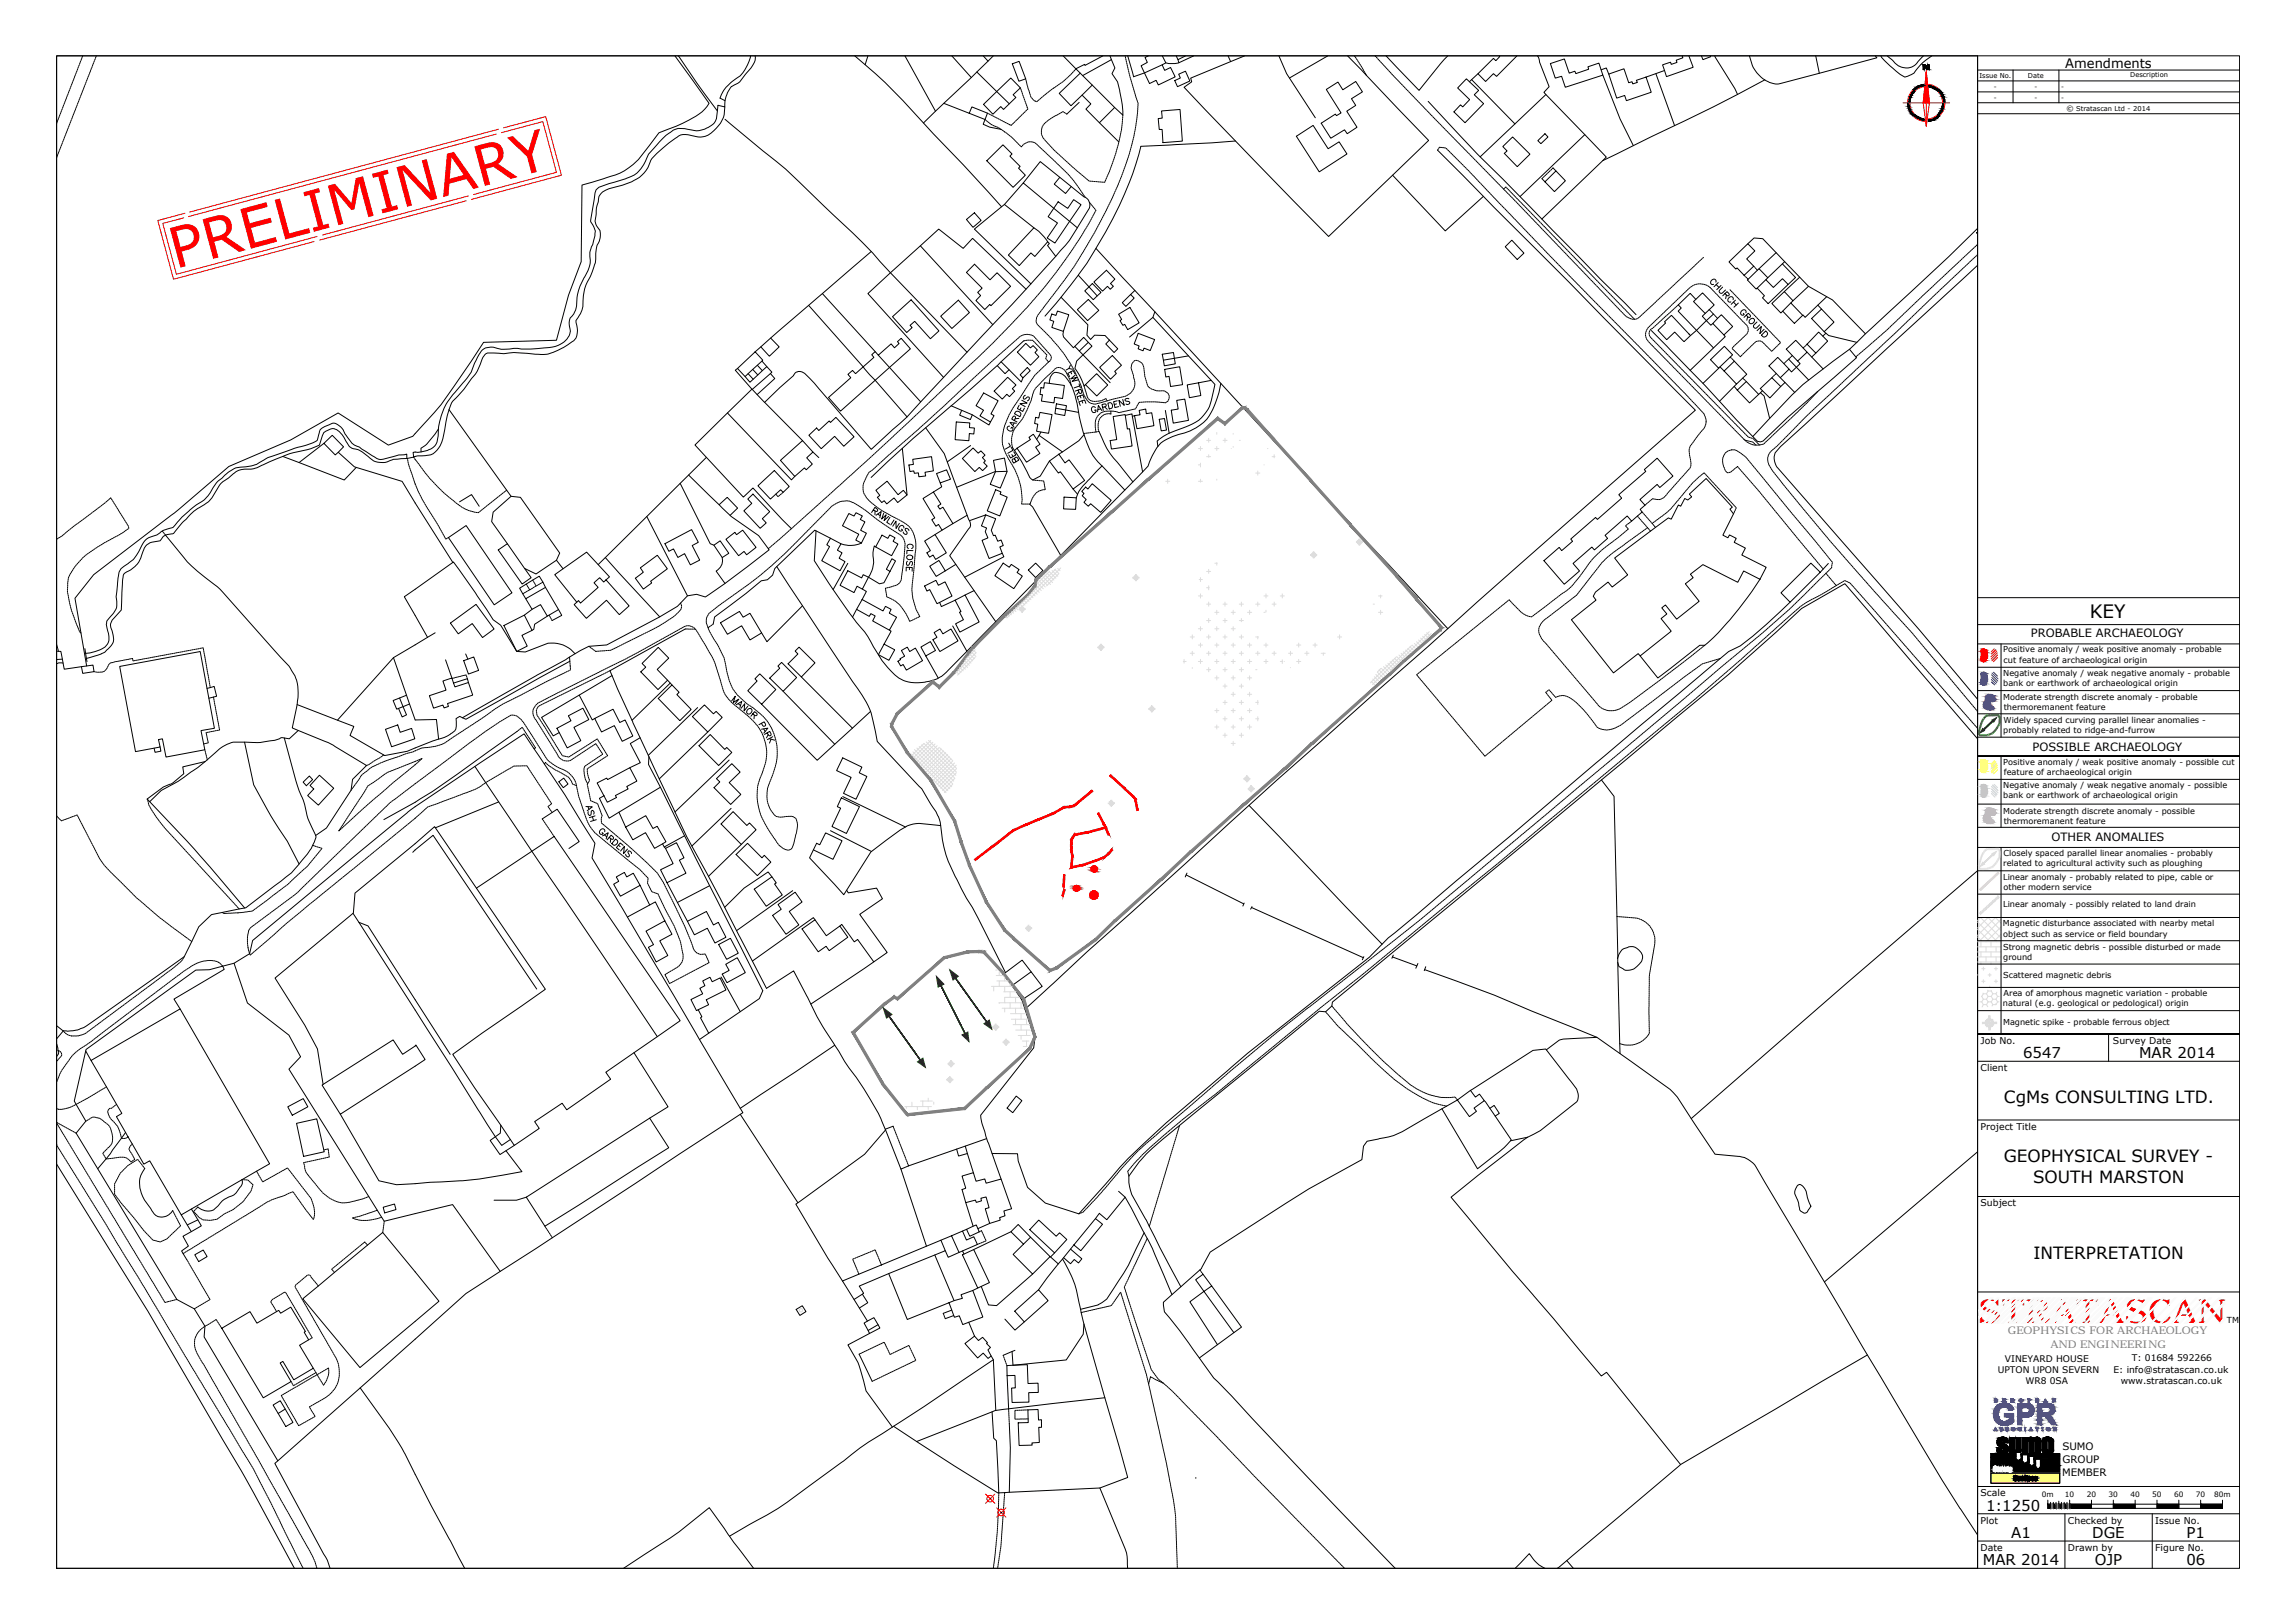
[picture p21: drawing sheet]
<svg xmlns="http://www.w3.org/2000/svg" width="841mm" height="594mm" viewBox="0 0 841 594" stroke-linecap="round" stroke-linejoin="round" font-family="sans-serif">
<defs><g id="words">
<text font-size="20.6" fill="#f00" x="64.2" y="98.6" transform="rotate(-15 64.2 98.6)">PRELIMINARY</text>
<text font-size="12.1" fill="#f00" x="725.1" y="484.5">STRATASCAN</text>
<text font-size="6.8" x="765.8" y="226.2">KEY</text>
<g font-size="6.2">
<text x="734.4" y="403.8">CgMs CONSULTING LTD.</text>
<text x="734.4" y="425.7">GEOPHYSICAL SURVEY -</text>
<text x="745" y="433.3">SOUTH MARSTON</text>
<text x="745.2" y="461">INTERPRETATION</text>
</g>
<g font-size="5.5">
<text x="741.4" y="387.6">6547</text>
<text x="783.9" y="387.6">MAR 2014</text>
<text x="727.8" y="553.3">1:1250</text>
<text x="737.1" y="563.3">A1</text>
<text x="766.7" y="563.3">DGE</text>
<text x="801.2" y="563.3">P1</text>
<text x="726.7" y="573.3">MAR 2014</text>
<text x="767.6" y="573.3">OJP</text>
<text x="801.2" y="573.3">06</text>
</g>
<text font-size="4.8" x="756.8" y="24.8">Amendments</text>
<g font-size="4.2">
<text x="744.3" y="233.4">PROBABLE ARCHAEOLOGY</text>
<text x="744.9" y="275">POSSIBLE ARCHAEOLOGY</text>
<text x="751.8" y="308.2">OTHER ANOMALIES</text>
</g>
<g font-size="3.9" fill="#808080">
<text x="735.8" y="488.7">GEOPHYSICS FOR ARCHAEOLOGY</text>
<text x="751.5" y="493.6">AND ENGINEERING</text>
</g>
<g font-size="3.8">
<text x="755.8" y="531.2">SUMO</text>
<text x="755.8" y="535.9">GROUP</text>
<text x="755.7" y="540.5">MEMBER</text>
</g>
<g font-size="3.4">
<text x="725.8" y="382.4">Job No.</text>
<text x="774.3" y="382.4">Survey Date</text>
<text x="725.8" y="392.3">Client</text>
<text x="725.8" y="413.9">Project Title</text>
<text x="725.8" y="441.8">Subject</text>
<text x="725.8" y="548">Scale</text>
<text x="725.8" y="558">Plot</text>
<text x="757.8" y="558">Checked by</text>
<text x="789.8" y="558">Issue No.</text>
<text x="725.8" y="568.1">Date</text>
<text x="757.8" y="568.1">Drawn by</text>
<text x="789.8" y="568.1">Figure No.</text>
</g>
<g font-size="3.3">
<text x="732.1" y="502.9">UPTON UPON SEVERN</text>
<text x="734.7" y="498.7">VINEYARD HOUSE</text>
<text x="774.5" y="502.8">E: info@stratascan.co.uk</text>
<text x="781.3" y="498.6">T: 01684 592266</text>
<text x="742.2" y="507">WR8 0SA</text>
<text x="777.2" y="507">www.stratascan.co.uk</text>
</g>
<g font-size="3">
<text x="734.1" y="239">Positive anomaly / weak positive anomaly - probable</text>
<text x="734.2" y="242.8">cut feature of archaeological origin</text>
<text x="734.1" y="247.5">Negative anomaly / weak negative anomaly - probable</text>
<text x="734.1" y="251.3">bank or earthwork of archaeological origin</text>
<text x="734.1" y="256.4">Moderate strength discrete anomaly - probable</text>
<text x="734.3" y="260.2">thermoremanent feature</text>
<text x="734.1" y="268.4">probably related to ridge-and-furrow</text>
<text x="734.2" y="264.6">Widely spaced curving parallel linear anomalies -</text>
<text x="734.1" y="280">Positive anomaly / weak positive anomaly - possible cut</text>
<text x="734.3" y="283.8">feature of archaeological origin</text>
<text x="734.1" y="288.6">Negative anomaly / weak negative anomaly - possible</text>
<text x="734.1" y="292.4">bank or earthwork of archaeological origin</text>
<text x="734.1" y="298">Moderate strength discrete anomaly - possible</text>
<text x="734.3" y="301.8">thermoremanent feature</text>
<text x="734.1" y="317.2">related to agricultural activity such as ploughing</text>
<text x="734.2" y="313.4">Closely spaced parallel linear anomalies - probably</text>
<text x="734.1" y="322.3">Linear anomaly - probably related to pipe, cable or</text>
<text x="734.2" y="326.1">other modern service</text>
<text x="734.1" y="332.2">Linear anomaly - possibly related to land drain</text>
<text x="734" y="339.3">Magnetic disturbance associated with nearby metal</text>
<text x="734.1" y="347.8">Strong magnetic debris - possible disturbed or made</text>
<text x="734.1" y="343.1">object such as service or field boundary</text>
<text x="734.1" y="351.6">ground</text>
<text x="734.1" y="358.2">Scattered magnetic debris</text>
<text x="734.2" y="364.9">Area of amorphous magnetic variation - probable</text>
<text x="734" y="368.6">natural (e.g. geological or pedological) origin</text>
<text x="734.1" y="375.5">Magnetic spike - probable ferrous object</text>
<text x="816.1" y="484.5">TM</text>
</g>
<g font-size="2.7">
<text x="757.3" y="40.5">© Stratascan Ltd - 2014</text>
<text x="748.2" y="548.3">0m</text>
<text x="756.7" y="548.3">10</text>
<text x="764.7" y="548.3">20</text>
<text x="772.7" y="548.3">30</text>
<text x="780.7" y="548.3">40</text>
<text x="788.7" y="548.3">50</text>
<text x="796.7" y="548.3">60</text>
<text x="804.7" y="548.3">70</text>
<text x="811.4" y="548.3">80m</text>
</g>
<g font-size="2.5">
<text x="725.4" y="28.5">Issue No.</text>
<text x="743.1" y="28.5">Date</text>
<text x="780.6" y="28.3">Description</text>
</g>
<g font-size="2.3">
<text x="730.7" y="32.5">-</text>
<text x="745.6" y="32.5">-</text>
<text x="755.3" y="32.6">-</text>
<text x="730.7" y="36.5">-</text>
<text x="745.6" y="36.5">-</text>
<text x="755.3" y="36.5">-</text>
</g>
</g></defs>
<!-- layer: G8030001 -->
<g fill="none" stroke="#000" stroke-width=".37">
<path d="M360.4 38.2l10-9.6 3.5 3.6-2.6 2.5 1 1-4.6 4.4-1-1.1-2.8 2.8zM395.9 26.8l-7.7 7.4 4.3 4.5 7.8-7.5M404.1 20.5l-6.5 3.5-.1-.4-3.2 1.6 14.2 14.2-5.6 5.6-5-5 1.9-1.9-3.3-3.3M406.8 20.5l.5 1.3-10.6 5.9M420.8 20.5l-1.2 .5 .9 1.9-2.3 1.2 3.1 6.5 2.4-1.2 .8 1.7 6.2-2.9-1.7-3.5-2.2 1.1-.9-2.1 1.3-.7-1.2-2.5M431 20.5l.7 1.3 2.7-1.3M486 32.8l4.3-2.7 1.8 2.8 4.7-3.1 2.5 3.9-4 2.5 1.5 2.4-3.3 2.1 3.8 5.9-3.6 2.4-1-1.5-5 3.1-3.5-5.5 5.2-3.3 .4 .6 1.6-1zM537.4 28.9l4.5 4.2-1.6 1.6 3.4 3.3-6.8 7-4.1-4 2.4-2.6 .8 .8 2.6-2.7-4.4-4.3zM549.4 20.5l.2 .2-1.4 1.5-.9-.8-5.7 5.6 2.8 2.8 2.9-2.8 1.1 1 7.5-7.5M568.2 23.3l5.1-1.7 1.8 5.2 2-.7 .4 .9 4.7-1.6-.3-.9 4-1.4 1.5 4.4-13.8 4.5-1.3-4.1-2.4 .7zM589.5 27.1l5.6-1.9 1.8 5.1 1.2-.4 .2 .8 1.7-.5-.3-.8 3.5-1.2 1.9 5.6-9.1 3.1-.6-1.9-2.9 .9zM616.5 20.5l.2 .7-2.4 .9 .3 .8-2.2 .7-.2-.8-2.9 .9 1.4 4.4 9.8-3.5-1.6-4.1"/>
<path d="M361.6 58.9l5.9-5.9 3.4 3.4-.8 .8 3.7 3.8-.5 .6 2.5 2.6-4.5 4.4zM425.7 40.6l6.7-.5 .9 11.6-7.1 .5-.3-4.8h-1.1l-.4-4 1.5-.1zM475.1 49.9l6.1-4 5.5 8.6 4-2.6 2.9 4.5-10.2 6.5zM550.7 53.7l3.6-3.5 6.4 6.3-4.7 4.5-4.7-4.8 1-.9zM387.8 73.9l3.5 2.4 2.1-3.2 2.8 1.9-9.6 14-2.8-1.8 3.7-5.5-3.4-2.3zM566.2 66.6l4-4 3.5 3.6-4.1 4zM357.1 96.8l5.7 5.7 2.6-2.6 4.9 5-7.2 7.1-.4-.5-1.8 1.9-3.3-3.3 1.8-1.9-1.1-1.1 1.6-1.6-5.7-5.7zM378.9 83.4l1.8 1.3 3.2 3.9-4.7 5.3-1.4-1.3-4.3 4.7-4-3.9zM633.6 95.9l6.9-6.6 2.6 2.6-3 2.9 2.6 2.7-3.6 3.3-2.5-2.7-.5 .5zM327.1 116l6.8-6.2 10.2 11.4-3.1 2.9-5.8-6.4-1.7 1.5 .8 .8-2 1.8zM344.7 115.8l6.5-5.9 4.1 4.6-6.5 5.8zM385.4 115l1.6 .5 .5-1.6 4.2 1.4-2 6.1-4.3-1.5 .8-2.2-1.5-.5z"/>
<path d="M394.8 113.4l4-3.7 3.9 4-4.1 3.7zM400.9 103.3l4.6-4.3 3.1 3.2-1.6 1.6 1 1.1-1.1 1.1-1.1-1.1-1.8 1.7zM409.9 115.1l4.2-2.5 3.3 5.6-4.1 2.5-1.1-1.9-.7 .4-1.1-1.8 .7-.4zM610 117.9l2.5-2.4 7 7.4-2.4 2.2-3.4-3.5-2.9 2.8-3.2-3.4 2.8-2.7zM620.6 110.4l3.3-3.1 4.3 4.4-3.3 3.1zM629.4 116.6l1.4-1.3 4.2 4.3-3.3 3.1-4-4.2zM640.3 102.5l4.3-4.1 3.2 3.3-.7 .7 2.8 2.9 3.3-3.2 2.1 2.1-7.3 7-2.1-2.1 .7-.8-2.7-2.8-.3 .4zM649.3 111.2l4.6-4.4 3.2 3.4-.8 .8 4.3 4.5-3 2.9-4.3-4.4-.7 .6zM663.9 116.7l3.6-3.5 4.6 4.8-3.6 3.5zM270.3 135l6.4-6.1 2.8 3-6.4 6zM310.7 137.1l1.7-1.4 1.1 1.2 6.8-6-.9-1 1.3-1.1 1.2 1.3 4.7-4.2 1.2 1.5 1.7-1.6-.6-.7 1.3-1.2 3.4 3.9-25.6 22.8-4.4-5 8.2-7.3zM369.3 138.2l3 2.8-1.3 1.4 .9 .9-2 2-.9-.9-1.7 1.8-3-2.9z"/>
<path d="M375.9 125.8l1.7 1.6 1-.8 1.6 1.6-.9 .9 1.4 1.5-3.1 3.2-4.8-4.8zM403 134.6l4.6-4.4 3.4 3.6-2.5 2.3 .6 .7-2.1 2.1zM417.1 122.1l6 2.3-1.6 4-2.3-.9-.3 1-1.8-.7 .3-1.1-1.8-.7zM426.8 135.3l5.5-1 1.1 6.6-4.4 .7-.6-3.8-1.2 .3zM626.8 131.7l5.1-4.9 3 3.2-5.1 4.9zM631.8 135.9l3.8-3.6 4.5 4.8-3.7 3.6zM648.3 134l3.2-3.1 4.1 4.3-3.2 3.1zM654.6 127.9l3.5-3.3 4.1 4.4-3.5 3.2zM666.5 121.6l3.3 3.3-4.4 4.4-3.2-3.2zM296.4 159.4l2.9-2.6 .8 .9 3.8-3.5 .4 .5 2-1.8 6.7 7.1-3.8 3.4-3.3-3.6-5 4.5zM350.4 154.6l5 .3-.1 1.7 1.8 .2-.2 2.2-1.7-.2-.2 2.6-5-.4zM360.5 143.9l5.3 2.9-2.7 4.8 1.2 .6-1.3 2.4-3.9-2.3 1.3-2.1-2.7-1.6z"/>
<path d="M381.1 151l4.4 .8-1.2 6.9-4.4-.8 .4-2.5-1.2-.3 .4-2.2 1.2 .2zM382.7 140.2l7.4 1-.7 4.8-2.9-.5-.3 2.1-4.6-.7 .4-2.3-.9-.1 .4-2.5 1 .2zM397.8 140.9l4.1-4 4 4.1-4 4zM407.9 152.6l4.4-.8 .8 5.3 .8-.1 1 6.4-7.6 1.1-.5-3.1 2.4-.4zM417.4 150.3l2.5-.5 .2 1.7 2-.3 .8 4.7-6.3 1.1-.8-4.8 2-.3zM431.2 146.6l3-.4 1.3 7.8-5.6 1-.7-4.8 2.6-.4zM636.7 142.9l3.3-3.2 4.5 4.7-3.4 3.2zM645.1 142.3l4.2-4 3.3 3.3-4 4.2zM277.7 177.9l6.1-5.6 5.4 5.9-2.2 2.1-.9-.9-3.8 3.4zM286 168.6l8.1-7.2 3.8 4.2-2.3 2.1 2.1 2.3-2.3 2.1-.6-.7-3.5 3.1zM321 179.6l4.1-3.4 4 5 1.9-1.6 1.4 1.7-3.4 2.8-1.4-1.7-2.6 2.2-1-1.2-.9 .7-1.6-1.9 .9-.8zM334.5 168.2l6.9-.9 .7 5.2-3.1 .5 .2 1.3-2.5 .3-.1-1.4-1.5 .2-.2-.9-1.4 .2-.4-2.4 1.6-.2z"/>
<path d="M352.7 167.9l3.9-3.8 1.9 1.9 1-.9 1.5 1.6-1 .9 1.1 1.2-.6 .6 1.3 1.3-1.7 1.7-1.2-1.2-1.6 1.5zM364.9 179.4l1.9 .8-.3 .8 2.6 1.1-2.7 6.9-4.6-1.9zM372.7 164.2l4.9-3.2-.5-.8 1.6-1.2 2.4 3.7-1.6 1.1 1.6 2.3-4.9 3.2zM384.6 168.9l3.4-2.5 2.3 3.1 1.5-1.1 5.7 7.6-4.3 3.1-4.6-6.3-.7 .5zM397.8 178.4l.9 .7 1.6-1.9 6.9 6.1-3.8 4.4-3.7-3.2-.9 .9-1.6-1.4 .9-1-1.5-1.4 .7-.9-.9-.7zM164.3 196.9l6.5-4.4 16.8 24.6-6.5 4.4zM243.7 199.1l9.7-5.1 2.5 4.6-2.2 1.2 2.7 5.3-3.4 1.8-2.1-4.1-2.5 1.4-1.6-3.2-1.7 .9zM266 197.5l3.3-2.5 .6 .8 2.3-1.6 4.9 6.3-3.5 2.7-.9-1.2-2 1.5zM274 182.8l1.9-1.8 6.2 6.4-2.7 2.6 1.4 1.5-2.2 2-6-6.4 2.9-2.7zM304.3 197.1l3.9 2.1-1.3 2.3 1.7 1-1.1 2 2.2 1.2-1.9 3.3-6.7-3.6 2.9-5.2-1-.7zM311.1 188.1l1.9 .9 .7-1.2 2.3 1.2-.7 1.2 1.6 .9-1.5 3.1 2.1 1.1-1.8 3.6-2.1-1.1 1.1-2.1-6-3.1zM323.2 196l2.2 1.2 .7-1.3 1.9 1.1-.7 1.2 1.8 1.1-2.4 4.2-5.8-3.2z"/>
<path d="M338.2 182.6l3.9-2.4 2.7 4.4-1.1 .8 .7 1.1 1.1-.7 3.7 6-4 2.4-1.3-2.1-.9 .6-1.5-2.4 1.1-.6zM338.8 198.2l3.8-2.4 4.2 6.7-3.9 2.4-1-1.6-1.2 .8-1-1.6 1.3-.8zM361.2 188.6l3.7 1.4-1.6 4.2 .8 2 .6-.2 .9 2.2 1.3-.4 .8 2-1.3 .5 .9 2.3-4.8 2-2.6-6.7 2.1-.9-.9-2.3 .4-1.3-1.8-.8zM182.6 201.4l3.3-2.3 8.7 12.5-3.3 2.3zM192.7 219.3l7.2-4.2 4.8 8.2-4.1 2.4-2.5-4.3-3.1 1.8zM217.7 213.4l2.1-1.8 1.4 1.6 .9-.8 8.4 9.5-3.6 3.2-4.6-5.3-7.4 6.7-4.5-5.1 1.6-1.4 .7 .9 6.5-5.8zM234.7 208l6.2-4.6 3.7 4.9-6.2 4.6 .4 .6-3 2.3-3-4 3-2.2zM310.7 209l5.1 2.7 .5-1.2 2 .9-2.3 4.4-1.9-1.1-1.1 2.3-5.2-2.6zM315.9 219.6l7.7 4.2 .9-1.7 2.1 1.1-.7 1.4 2.6 1.5-2.6 4.7-6.1-3.4 .9-1.8-1.6-.9-.5 1.1-4.7-2.6zM338.8 214.6l4.2-2 .9 1.8 2.4-1.3 2.6 5.2-5.5 2.8-2.7-5.2-1 .6zM350 219.8l3.7-1.9 5.1 9.9-7.1 3.7-1.5-3 2.9-1.5-1.5-2.8 .6-.2zM367.6 206.2l2.3 1.6 .7-1.1 2.9 1.9-.8 1.1 2 1.3-3.2 4.6-6.9-4.7z"/>
<path d="M565.8 205.4l5.6-4.9 .9 1.2 4-3.5-.7-.8 9.1-7.9 .7 .7 8.9-7.7-1.1-1.3 9.9-8.6-.5-.6 4.7-4.2 5.8 6.6-4.9 4.2-.9-1.2-6.3 5.6 1.8 2-1.8 1.6 .8 .9-3.9 3.4-1.6-1.9-8.1 7.1 .9 1.1-4.8 4.2-.9-1-6.9 6 2.3 2.7-5.6 4.9zM591.7 204.4l19.7-14.7 1 .5 2.7-5.2 .8 .4 1.5-2.8 1.1 .5 1.4-1.1-.8-1 6.1-5.7 9.6 10.5-.9 .7 1.4 1.7-3.9 7.8 1.8 1 .6-1.1 2.5 1.3-.8 1.4 4.1 2.1-1.3 2.6 8.9 4.5-2.3 4.4-5.9-3.1-2.2 4.2-12.8-6.5-4.5 3.5 1 1.3-2.9 2.2 5.1 6.4-8.3 6.6-4.1-5.2-1.3 1 1.8 2.3-2.1 1.7 3.7 4.6-11.4 9-.7-.8-9 7.1-15.4-19.5 9-7.2-1-1.4 .8-1.5 4.6-3.7 1.5 1.8 5.7-4.4zM652.7 217.1l10.9-10.9 3.4 3.4-11 11zM165.1 228.2l9.4-6.8 6.6 9-4.3 3.1-3.7-5.1-5.2 3.8zM184.7 229.1l7.5-3.8 2.8 5.6-3.7 1.8 1.9 3.9-3.8 2zM264 228.1l7-4.2 1.3 2.2 2.5-1.5 4.3 7.2-4.3 2.6-3-5.2-5.2 3.1zM291.4 238.5l1.4-1.5 5.9 5.8-5 5.1-4.9-4.8 3.6-3.6zM330.3 238.3l2.2-1.3 .9 1.6 2-1.2 2.7 4.6-6 3.4-1.1-2-.9 .5-1-1.7 .9-.6-.2-.3 1.7-1zM342.3 231.7l2.2-1.3 1 1.8 3-1.8 2.6 4.3-6.7 3.9-2.5-4.3 1.5-.9zM43.9 244.1l29.5-5.5 5.2 28.1-4.9 .9 1.4 7-14.3 2.7-1.3-6.7-1.4 .3 .6 2.7-9 1.7zM162.3 249.4l3.3-1.1 1.1 3.3 5-1.6 1.5 4.6-9.2 3.1 .3 1-1.6 .6-.4-1.1-3.4 1.2-1.5-4.6 6-2zM235.3 243l5.9-5.9 3.9 3.9-4.3 4.2 3.8 3.9-3.5 3.5-6.3-6.5 1.8-1.8z"/>
<path d="M241.2 255.8l5.1-4.9 2.6 2.7-.9 .8 5.3 5.4-4.2 4.1zM278.4 246.8l5.9 5.8-5.2 5.3-5.1-4.9 3.5-3.6-.9-.8zM285.1 244l1.3-1.4 5.5 5.6-4.9 5-4.9-4.8 3.7-3.7zM141.3 267.1l4.5-1.6 .8 2.7 4.2-1.4 1.2 3.8-8.5 2.9zM208.3 262.2l5.3-2.8 2.2 4.2-5.5 2.8 2.6 4.9-5 2.6-3.8-7.2 5.2-2.7zM217.9 263.1l6.8-3.3 2.4 4.8 2-.9 2.8 5.9-3.9 1.9-2.9-5.7-4.7 2.3zM253.7 262.5l4.4-4.3 3.4 3.3 .9-.9 2.3 2.2-5.3 5.3zM256.2 273.1l4.1-4.1 5.3 5.5 .7-.7 1.9 1.8-4.8 4.8zM308.8 277.6l7 3.4-.9 2 2.8 1.4-4 8.3-4.6-2.1 2.8-5.9-5.3-2.5zM117.1 283.9l5.2 4.8-5.6 6.2-4-3.5 2.3-2.4-1.4-1.3zM218.8 286.8l3.5-1.8 .4 .5 8.1-4.3 2.6 4.9-3.7 2 .5 .9-4.7 2.4 .4 .7-3.4 1.7zM262.6 285.2l5.6-5.5 3 3.1-4 3.8 4.3 4.4-3.7 3.6-6.1-6.1 2.1-2.1z"/>
<path d="M268.6 297.3l5.1 5 1-.9 2.4 2.5-5.4 5.4-7.5-7.5zM308.3 292.2l6.7 3.2-4.8 9.9-5.3-2.6 3.2-6.7-1.3-.6zM229.3 302.9l7.3-4.2 2.7 4.7 1.5-.8 3.3 5.7-4.2 2.4-3.3-5.7-4.7 2.6zM243.9 310.7l4-2 2.8 5.5-1.7 .8 2.4 4.8-7 3.5-2.3-4.7 4.6-2.3zM269.7 313l4.2-4.1 5.3 5.3 .9-.9 2.4 2.5-5 4.9zM302.6 305.1l6 2.8-3.3 6.8-7.2-3.4 1.2-2.4 1.1 .5zM174.6 325.3l28.5-18.9 46.2 67.4-27.3 18.9 1.8 2.6-16.1 11.2-1.7-2.4-10.1 6.7 1.7 2.5-9.1 6.2-14.6-21.1-8-12.2 34-23.9zM225.8 321.2l3-1.7 .9 1.7 2.4-1.4 2.5 4.5-7.2 4-2.5-4.4 1.8-1.1zM251.9 337.4l7-3.6 2.6 5 1.7-1 2.8 5.5-4 2.1-2.8-5.4-4.7 2.4zM276.4 325.7l6.5-4.6 1.6 2.3-.7 .4 2.9 4-5.9 4.1zM285.1 331.3l6.3-4.5 2.5 3.6-4.7 3.4 3.5 5-4.7 3.4-4.9-6.9 3.2-2.3zM236.7 341l6.9-3.7 2.7 4.9-4.5 2.4 2.9 5.4-4.2 2.3-2.9-5.3 1.9-1z"/>
<path d="M257.5 359.3l2.7-1.4 .8 1.7 2.9-1.4 2.1 4.4-7.2 3.6 .9 1.8-4.5 2.2-2-4.1 4.3-2.1-1-2 1.8-1zM263.4 345.9l4.3-2.2 2.9 5.4-4.3 2.3zM265.9 353.2l4.3-2.4 2.9 5.4-6.7 3.7-1.7-3.1 2.5-1.4zM293.9 340.2l4.8-3.3 4.1 5.8 5-3.5 2.9 4.1-6.8 4.9-1.2-1.6-2.9 2zM33.4 388.4l32.6-18.9 32.8 56.8-32.4 18.7-11.5-19.8-2.2 1.2-10-17.4 2-1.2zM118 397.4l26.1-16.5 3.4 5.3 4.9-3.5 3.4 5.4-31.1 20zM108.7 411.4l7.4-1.6 2.7 12.1-7.5 1.6zM327.3 412.5l-2.9 1.1 5.8 14.6 2.8-1.2M534.1 402.9l4.8-3.5 1.8 2.4 1.5-1.1 1.7 2.4-3.7 2.7 .9 1.2-2.6 2zM192.9 438.5l45.2-29 7 10.9-45.4 28.7zM352.6 430.7l4.1-1.2 1 3.1 3.2-.8 .5 1.6 5.5-1.6 3.8 10.9-2.8 .8 .4 1.8-2 .7 .3 .9-3.9 1.2-1.6-5.4 1.4-.4-1.1-3.9-1.9 .5 .2 .9-1.9 .6-.3-.9-3.6 1-1.3-4.8 1.3-.5zM342.6 459.7l7 16.7"/>
<path d="M348.7 452.6l4-1.7 1.5 3.3 2.7-1.2 1.3 2.8-6.7 2.9zM352.7 459.6l4.1-1.9 5.8 12.1-4.3 2zM371.3 459.4l6.4-6.3 7.1 7.1-6.4 6.4zM380.7 446.9l6.4 5.9 1.2-1.3 2.6 2.5-4.4 4.9-9.1-8.5zM401.4 446.3l2.6 2.1-7.9 9.7-2.6-2.1zM111 475.7l29.3-24.3 20.6 25.2-29 24.3zM308.7 469.2l36.1-15 1.6 3.9-31.5 12.9 1.6 2.7-3.5 2.3zM325.7 466.5l6.8 16.8 17.1-6.9 3.1-.9-.5-1.3 4.3-1.5 3.7 9.7-7.4 2.7-1.3-3.2-1.7 .6-2-5.4M441.2 473l2.8-2 11 15.1-2.8 2zM81.3 486.5l10.3-6.1 2.5 4.2 8.1-4.7 .6 1.1 3.8-2.3 5.3 9-.4 .2 1.6 2.8-3.3 2 5 8.4-7.1 4.3-4-6.8-1 .6 4 6.8-10.2 6zM314.8 496l4.8 9.9M353.6 492.1l3.5-2.7 1.5 1.6 1.5-1.2 1.8 2-.4 .3 1.5 1.4-1 .9 1.2 2.3-1.1 .8-1.8-1.9-2 1.8z"/>
<path d="M371.9 480.2l8.7-7.8 3.5 4-8.7 7.8zM369 500.2l7.5-.4 .2 6.9 3.7-.1 .1 3.4-3.5 .1 .1 3.4-6.2 .2-.2-5.3 1.4-.1-.2-4.5-2.8 .1zM376.7 516.4l3.7-.1 .2 3.8 1-.1 .1 2.8h-1l.2 5.5-2.7 .2v.8l-4.7 .1-.4-8.3 3.7-.1z"/>
</g>
<!-- layer: G8030004 -->
<g fill="none" stroke="#000" stroke-width=".37">
<path d="M327.3 412.5l.2 .5M327.6 413.3l.1 .4M327.8 413.9l.2 .5M328.1 414.7l.2 .4M328.4 415.3l.2 .5M328.7 416.1l.1 .4M328.9 416.7l.2 .5M329.2 417.4l.2 .5M329.5 418.1l.1 .5M329.7 418.8l.2 .5M330 419.5l.2 .5M330.3 420.2l.2 .5"/>
<path d="M330.6 420.9l.2 .5M330.8 421.6l.2 .5M331.1 422.3l.2 .5M331.4 423l.2 .5M331.7 423.7l.2 .5M331.9 424.4l.2 .5M332.2 425.1l.2 .5M332.5 425.8l.2 .5M332.8 426.5l.2 .5M315.8 459.8l-.5 .2M316.5 459.5l-.5 .2M317.2 459.2l-.5 .2"/>
<path d="M317.9 459l-.5 .1M318.6 458.7l-.5 .2M319.2 458.4l-.4 .2M320 458.1l-.5 .2M320.6 457.8l-.4 .2M320.8 457.9l.2 .5M321.1 458.6l.2 .5M321.4 459.3l.2 .5M321.6 460l.3 .5M312.5 461.3l.2 .5M312.8 462l.2 .5M313 461l-.5 .1"/>
<path d="M313.1 462.7l.2 .5M313.4 463.4l.2 .5M313.7 460.7l-.4 .2M313.7 464.1l.2 .5M314 464.8l.2 .4M314.3 465.5l.2 .5M314.4 460.4l-.5 .2M314.5 466.2l.2 .5M315.1 460.1l-.5 .2M321.9 460.7l.2 .5M322.2 461.4l.2 .5M322.5 462.1l.2 .4"/>
<path d="M322.8 462.8l.2 .5M315.1 495.9l-.3 .1M315.8 495.6l-.5 .2M316.4 495.2l-.4 .2M317.1 494.9l-.4 .2M317.8 494.6l-.5 .2M318.5 494.2l-.5 .3M319.2 493.9l-.5 .3M319.8 493.6l-.4 .2M320.5 493.3l-.5 .2M321.2 492.9l-.5 .3M321.9 492.6l-.5 .2"/>
<path d="M322.5 492.3l-.4 .2M323.2 492l-.5 .2M323.9 491.7l-.5 .2M324.1 491.7l.2 .4M324.4 492.3l.2 .5M324.7 493l.2 .5M325 493.7l.2 .5M325.4 494.4l.2 .4M325.7 495l.2 .5M326 495.7l.3 .3M326.9 495.7l-.4 .2M327.6 495.4l-.4 .2"/>
<path d="M328.3 495l-.4 .3M329 494.7l-.5 .3M329.6 494.4l-.4 .2M330.3 494.1l-.4 .2M331 493.8l-.5 .2M331.7 493.4l-.5 .2M332.1 500l-.5 .2M332.4 493.1l-.5 .3M332.7 499.6l-.4 .2M333 492.8l-.4 .2M333.2 493l.2 .4M333.4 499.3l-.4 .2"/>
<path d="M333.5 493.7l.2 .4M333.8 494.4l.2 .4M334.1 495l.2 .5M334.1 499l-.5 .2M334.4 495.7l.2 .4M334.7 496.4l.2 .4M334.8 498.6l-.5 .3M335.1 497.1l.2 .4M335.4 497.8l.2 .4M335.4 498.3l-.4 .3M319.9 505.8l-.3 .1M320.5 505.5l-.4 .2"/>
<path d="M321.2 505.2l-.4 .2M321.9 504.8l-.4 .2M322.6 504.5l-.4 .2M323.3 504.2l-.5 .2M323.9 503.9l-.4 .2M324.6 503.5l-.5 .3M325.3 503.2l-.5 .2M326 502.9l-.5 .2M326.6 502.5l-.4 .3M327.3 502.2l-.4 .3M328 501.9l-.5 .2M328.7 501.6l-.5 .2"/>
<path d="M329.4 501.3l-.5 .2M330 500.9l-.4 .2M330.7 500.6l-.5 .2M331.4 500.3l-.5 .2"/>
</g>
<!-- layer: G8030021 -->
<g fill="none" stroke="#000" stroke-width=".37">
<path d="M376.4 39.3l.1 .2M376.6 39.8l-.2 .4M379.3 37l.4 .2M380.3 36.9l-.4 .4M380.9 36.4l-.4 .4M381.5 35.9l-.4 .4M382 35.5l-.4 .3M382.6 35l-.4 .3M383.2 34.5l-.4 .3M383.8 34l-.4 .4M384.3 33.6l-.3 .3M384.9 33.1l-.3 .3"/>
<path d="M385.5 32.7l-.4 .2M386.1 32.3l-.4 .2M412.3 20.5v.1M412.4 20.8l.1 .5M412.5 21.5l.2 .6M412.7 22.3l.1 .5M412.9 23l.1 .5M413 23.7l.2 .6M413.2 24.5l.1 .5M413.4 25.2l.1 .5M413.6 26l.1 .4M413.7 26.7l.2 .5"/>
<path d="M413.9 27.4l.1 .5M414.1 28.2l.1 .4M414.3 28.8l.1 .5M414.5 29.5l.2 .6M414.7 30.3l.2 .5M415 31l.1 .5M415.2 31.7l.1 .5M415.4 32.4l.1 .5M415.6 33.1l.1 .6M415.8 33.9l.1 .5M416 34.6l.1 .5M416.2 35.3l.1 .5"/>
<path d="M416.4 36l.2 .5M416.7 36.7l.2 .5M416.9 37.5l.2 .4M416.9 39.7v.5M417 38.9v.5M417 38.2v.5M496.4 20.5l.1 .2M496.7 20.9l.3 .4M497.1 21.5l.3 .5M497.5 22.2l.3 .4M497.9 22.8l.3 .4M498.3 23.5l.3 .4"/>
<path d="M498.7 24.1l.3 .4M499.1 24.7l.3 .4M499.5 25.4l.2 .4M499.8 26l.3 .5M500.2 26.7l.3 .4M500.6 27.3l.2 .4M503.9 20.5l.3 .3M504.4 21l.3 .3M504.9 21.5l.3 .4M505.4 22.1l.4 .4M505.9 22.6l.4 .4M506.4 23.2l.4 .4"/>
<path d="M506.9 23.7l.4 .4M507.4 24.3l.4 .4M508 24.8l.3 .4M508.5 25.4l.3 .4M509 26l.3 .3M509.5 26.5l.3 .4M509.9 27.1l.4 .3M510.5 27.6l.3 .4M511 28.2l.3 .3M511.5 28.7l.4 .3M512.1 29.2l.3 .4M512.6 29.8l.3 .3"/>
<path d="M513.1 30.3l.3 .3M513.6 30.9l.4 .3M514.1 31.4l.4 .3M514.6 31.9l.4 .4M515.2 32.5l.3 .4M515.7 33l.3 .4M516.2 33.6l.4 .3M516.7 34.1l.4 .4M517.2 34.6l.4 .4M517.8 35.2l.3 .3M518.3 35.7l.3 .4M518.8 36.2l.3 .4"/>
<path d="M519.3 36.8l.4 .4M519.9 37.3l.3 .4M520.4 37.9l.3 .3M520.9 38.4l.4 .4M521.4 38.9l.4 .4M521.9 39.5l.4 .4M368.2 48.3l.2 .2M368.6 48.6l.4 .3M369.2 49l.4 .4M369.8 49.5l.4 .3M370 45.7l.3 .1M370.4 50l.4 .3"/>
<path d="M370.9 45.6l-.4 .3M370.9 50.5l.4 .3M371.4 45.1l-.3 .3M371.5 51l.3 .4M371.9 44.6l-.3 .3M372 51.5l.4 .4M372.5 44l-.3 .4M372.5 52.1l.4 .3M373 43.5l-.3 .4M373 52.6l.4 .4M373.5 43l-.3 .3M373.6 53.1l.3 .4"/>
<path d="M374.1 53.6h.3M374.1 42.5l-.4 .3M374.6 41.9l-.3 .4M374.9 53l-.3 .4M375.2 41.4l-.4 .3M375.5 52.6l-.4 .3M375.7 40.9l-.4 .3M376.2 52.3l-.4 .2M376.2 40.3l-.3 .4M376.9 52l-.5 .2M377.1 51.9h.5M377.9 51.9l.5 .1"/>
<path d="M378.6 52.1l.5 .1M379.3 52.4l.4 .3M379.9 52.8l.3 .4M380.4 53.3l.4 .4M381 53.8l.3 .4M381.5 54.4l.4 .3M381.6 48.5v.5M381.6 47.8v.5M381.7 49.3l.2 .4M381.8 47l-.1 .5M382 50l.2 .4M382 46.4l-.2 .4"/>
<path d="M382.1 54.9l.3 .3M382.3 50.6l.4 .4M382.4 45.7l-.3 .4M382.6 55.4l.4 .3M382.8 51.2l.3 .4M382.9 45.2l-.4 .4M383.2 55.9l.3 .3M383.3 51.7l.3 .4M383.4 44.7l-.4 .3M383.7 56.4l.4 .4M383.8 52.3l.3 .4M384 44.2l-.4 .3"/>
<path d="M384.3 56.9l.3 .4M384.3 52.8l.3 .4M384.6 43.7l-.4 .3M384.8 53.4l.3 .4M384.8 57.4l.4 .4M385.2 43.3l-.4 .3M385.3 53.9l.4 .4M385.4 58l.3 .3M385.8 54.5l.4 .4M385.9 42.9l-.5 .3M385.9 58.5l.3 .3M386.3 55l.4 .4"/>
<path d="M386.5 59l.3 .3M386.5 42.5l-.4 .3M386.9 55.5l.4 .4M387 59.5l.4 .4M387.2 42.2l-.5 .2M387.4 56l.4 .4M387.8 41.9l-.4 .2M388 56.6l.4 .3M388.5 41.5l-.5 .2M388.6 57.1l.3 .3M389.1 57.6l.4 .3M389.1 41.1l-.4 .3"/>
<path d="M389.3 41h.5M389.7 58.1l.3 .3M390 41.1l.4 .3M390.2 58.6l.4 .3M390.6 41.6l.3 .2M390.8 59.1l.4 .3M391.3 59.6l.4 .3M407.8 59.6l-.3 .5M408 58.9l-.2 .5M408.2 58.2l-.1 .5M408.4 57.5l-.1 .5M408.7 56.8l-.2 .4"/>
<path d="M408.9 56l-.1 .5M409.1 55.3l-.1 .5M409.3 54.6l-.1 .5M409.5 53.9l-.1 .5M409.7 53.2l-.1 .4M409.9 52.5l-.1 .4M410.1 51.7l-.1 .5M410.3 51l-.2 .5M410.4 50.2l-.1 .5M410.5 49.5v.5M410.7 48.8l-.1 .5M410.8 48v.5"/>
<path d="M411 47.3l-.1 .5M411.1 46.6l-.1 .5M411.2 45.8l-.1 .5M411.3 45.1l-.1 .5M411.3 44.3v.5M411.4 43.6v.5M411.4 42.8v.5M411.5 42.2l-.1 .4M412.8 59.4l-.1 .5M413 58.7l-.1 .5M413.3 58l-.2 .5M413.6 57.3l-.2 .5"/>
<path d="M413.8 56.6l-.2 .5M414 55.9l-.1 .4M414.2 55.2l-.2 .4M414.4 54.4l-.2 .5M414.6 53.7l-.2 .5M414.8 53l-.2 .5M415 52.2l-.2 .5M415.1 51.5l-.1 .5M415.3 50.8l-.1 .5M415.5 50.1l-.1 .4M415.6 49.3l-.1 .5M415.8 48.6l-.1 .5"/>
<path d="M415.9 47.9l-.1 .4M416.1 47.1l-.1 .5M416.2 46.4l-.1 .5M416.3 45.6l-.1 .5M416.4 44.9l-.1 .5M416.5 44.2l-.1 .5M416.6 43.4v.5M416.7 42.7l-.1 .5M416.8 41.9l-.1 .5M416.9 41.2l-.1 .5M416.9 40.4v.5M522.4 40l.4 .4"/>
<path d="M523 40.6l.3 .3M523.5 41.1l.3 .4M524 41.7l.3 .3M524.5 42.2l.4 .3M525.1 42.8l.3 .3M525.6 43.3l.3 .3M526.1 43.8l.4 .4M526.6 44.4l.4 .3M527.1 44.9l.4 .4M527.1 54.5l-.3 .5M527.6 53.9l-.3 .4M527.7 45.4l.3 .4"/>
<path d="M527.8 54h.5M528.2 46l.3 .3M528.6 54.1h.5M528.7 46.5l.4 .4M529.3 47l.3 .4M529.3 54.1l.5 .1M529.8 47.6l.3 .3M530 54.4l.4 .3M530.3 48.1l.3 .4M530.5 54.9l.4 .3M530.8 48.6l.4 .4M531.1 55.4l.3 .4"/>
<path d="M531.3 49.2l.4 .3M531.6 56l.4 .3M531.9 49.7l.3 .4M532.1 56.5l.4 .4M532.4 50.2l.3 .4M532.6 57l.4 .4M532.9 50.8l.4 .3M533.2 57.5l.3 .4M533.4 51.3l.4 .4M533.7 58.1l.4 .3M534 51.9l.3 .3M534.2 58.6l.4 .4"/>
<path d="M534.5 52.4l.3 .3M534.8 59.1l.3 .4M535 52.9l.3 .4M535.3 59.6l.3 .4M535.6 53.5l.3 .3M536.1 54l.3 .4M536.6 54.5l.4 .4M537.1 55.1l.4 .3M537.6 55.6l.4 .4M538.2 56.1l.3 .4M538.7 56.7l.3 .3M539.2 57.2l.4 .4"/>
<path d="M539.8 57.7l.3 .4M540.3 58.3l.3 .3M540.8 58.8l.3 .4M541.3 59.4l.4 .3M541.8 59.9l.4 .3M387.5 60l.4 .4M388.1 60.5l.3 .4M388.6 61l.4 .4M389.1 61.6l.4 .3M389.7 62.1l.4 .3M390.2 62.6l.4 .4M390.8 63.2l.3 .3"/>
<path d="M391.3 63.7l.3 .4M391.8 64.2l.3 .4M391.9 60.1l.4 .4M392.3 64.8l.3 .4M392.4 60.6l.4 .4M392.8 65.4l.3 .3M393 61.1l.4 .3M393.3 66l.3 .3M393.6 61.6l.3 .3M393.7 66.5l.3 .4M394.1 62.1l.4 .3M394.2 67.1l.3 .5"/>
<path d="M394.6 67.7l.3 .5M394.7 62.6l.4 .3M395.1 68.4l.2 .3M395.3 63.1l.3 .3M395.5 69l.2 .4M395.8 63.5l.4 .4M395.9 69.6l.3 .4M396.3 70.2l.3 .4M396.4 64.1l.4 .2M396.7 70.8l.3 .4M397 64.5l.4 .4M397.1 71.5l.3 .4"/>
<path d="M397.6 65l.3 .3M397.6 72.1l.1 .2M398.1 65.5l.4 .3M398.7 66l.4 .3M399.2 74.1l.2 .2M399.3 66.3l.5 .1M399.6 74.5l.3 .4M400 75.1l.4 .4M400.1 66.4h.5M400.3 79.5l-.3 .4M400.5 75.7l.4 .4M400.6 78.8l-.2 .4"/>
<path d="M400.8 66.5h.5M401 76.3l.3 .4M401 78.1l-.2 .5M401.4 77.5l-.3 .4M401.5 76.9v.4M401.6 66.5h.5M402.3 66.6h.5M403.1 66.6l.5 .1M403.8 66.7h.5M404.2 79.4l-.3 .4M404.5 78.7l-.2 .5M404.9 78.1l-.3 .4"/>
<path d="M404.9 66.5l-.3 .3M405.2 65.9l-.2 .4M405.2 77.4l-.2 .4M405.5 65.2l-.2 .4M405.6 76.7l-.3 .5M405.8 64.5l-.2 .4M405.9 76l-.3 .5M406.1 63.8l-.2 .5M406.2 75.4l-.2 .4M406.4 63.1l-.2 .5M406.5 74.7l-.2 .4M406.7 62.4l-.2 .5"/>
<path d="M406.9 74l-.2 .5M407 61.7l-.2 .5M407.2 61l-.2 .5M407.2 73.3l-.2 .5M407.5 60.3l-.2 .5M407.5 72.6l-.2 .5M407.8 72l-.2 .4M408.1 71.3l-.2 .5M408.4 70.6l-.2 .5M408.7 69.9l-.2 .5M409 69.2l-.1 .5M409.4 68.5l-.2 .5"/>
<path d="M409.7 67.9l-.3 .4M409.9 67.2l-.2 .4M410.2 66.5l-.2 .4M410.5 65.8l-.2 .5M410.8 65.1l-.2 .4M411.1 64.4l-.2 .5M411.3 63.7l-.2 .4M411.6 63l-.2 .5M411.8 62.3l-.2 .4M412.1 61.6l-.2 .4M412.3 60.9l-.1 .4M412.6 60.2l-.2 .4"/>
<path d="M535.9 60.2l.3 .3M536.4 60.7l.3 .4M536.9 61.3l.4 .3M537.4 61.8l.4 .3M538 62.3l.3 .4M538.5 62.9l.3 .3M539 63.4l.3 .4M539.5 64l.4 .3M540 64.5l.4 .4M540.6 65l.3 .4M541.1 65.6l.3 .4M541.6 66.1l.3 .4"/>
<path d="M542.1 66.7l.3 .3M542.4 60.4l.3 .4M542.6 67.2l.4 .4M542.9 61l.3 .3M543.1 67.8l.4 .3M543.4 61.5l.4 .3M543.6 68.3l.4 .4M543.9 62l.4 .4M544.2 68.8l.3 .4M544.4 62.6l.4 .3M544.7 69.4l.3 .4M545 63.1l.3 .4"/>
<path d="M545.2 69.9l.3 .4M545.5 63.6l.3 .4M545.7 70.5l.4 .3M546 64.2l.4 .3M546.2 71l.4 .4M546.6 64.7l.3 .4M546.7 71.6l.4 .3M547.1 65.2l.3 .4M547.2 72.1l.4 .4M547.6 65.8l.4 .3M547.8 72.6l.3 .4M548.1 66.3l.4 .4"/>
<path d="M548.3 73.2l.3 .4M548.6 66.8l.4 .4M548.8 73.7l.3 .4M549.2 67.4l.3 .3M549.3 74.3l.4 .3M549.7 67.9l.3 .4M549.8 74.8l.4 .4M550.2 68.5l.4 .3M550.4 75.4l.3 .3M550.8 69l.3 .3M550.9 75.9l.3 .3M551.3 69.6l.3 .3"/>
<path d="M551.4 76.4l.4 .4M551.8 70.1l.4 .3M551.9 77l.4 .3M552.3 70.6l.4 .4M552.4 77.5l.4 .4M552.9 71.1l.3 .4M553 78.1l.3 .3M553.4 71.7l.3 .4M553.5 78.6l.3 .4M553.9 72.2l.4 .4M554 79.1l.4 .4M554.4 72.7l.4 .4"/>
<path d="M554.5 79.7l.4 .4M554.9 73.3l.4 .4M555.5 73.8l.3 .4M556 74.4l.3 .3M556.5 74.9l.4 .4M557 75.4l.4 .4M557.6 76l.3 .4M558.1 76.5l.3 .4M558.6 77.1l.3 .3M559.1 77.6l.4 .4M559.6 78.1l.4 .4M560.2 78.7l.3 .3"/>
<path d="M560.7 79.2l.3 .4M561.2 79.8l.4 .3M387.2 99.6l-.3 .3M387.6 98.9l-.3 .5M388.1 98.3l-.3 .5M388.5 97.7l-.3 .4M389 97.1l-.3 .4M389.4 96.5l-.3 .4M389.8 95.9l-.3 .4M390.3 95.3l-.3 .4M390.7 94.7l-.3 .4M391.1 94.1l-.2 .4"/>
<path d="M391.5 93.5l-.2 .4M391.9 100l-.3 .4M392 92.8l-.3 .5M392.4 99.4l-.3 .4M392.4 92.2l-.3 .5M392.8 98.8l-.3 .4M392.9 91.6l-.3 .4M393.2 98.2l-.3 .4M393.3 91l-.3 .4M393.7 97.5l-.3 .5M393.7 90.4l-.3 .4M394.1 96.9l-.3 .4"/>
<path d="M394.1 89.7l-.3 .5M394.5 96.3l-.3 .4M394.5 89.1l-.3 .4M394.8 95.6l-.2 .5M394.9 88.5l-.3 .4M395.3 95l-.3 .4M395.4 87.9l-.3 .4M395.6 94.4l-.2 .4M395.7 87.2l-.2 .5M396 93.7l-.2 .4M396.2 86.6l-.3 .4M396.4 93.1l-.2 .4"/>
<path d="M396.5 86l-.2 .4M396.8 92.5l-.3 .4M396.9 85.3l-.2 .5M397.2 91.8l-.2 .4M397.3 84.7l-.3 .4M397.6 91.1l-.3 .5M397.7 84l-.3 .5M398 90.5l-.3 .4M398.1 83.4l-.3 .4M398.4 89.9l-.3 .4M398.5 82.8l-.3 .4M398.7 89.2l-.2 .5"/>
<path d="M398.9 82.1l-.3 .5M399.1 88.6l-.2 .4M399.2 81.5l-.2 .4M399.5 87.9l-.3 .4M399.6 80.8l-.2 .4M399.9 87.3l-.3 .4M400 80.1l-.3 .5M400.3 86.6l-.3 .4M400.6 86l-.2 .4M401 85.3l-.2 .5M401.4 84.7l-.2 .4M401.7 84l-.2 .5"/>
<path d="M402.1 83.4l-.3 .4M402.4 82.7l-.2 .4M402.8 82l-.3 .5M403.1 81.4l-.2 .4M403.5 80.7l-.2 .5M403.8 80.1l-.2 .4M555.1 80.2l.3 .4M555.6 80.8l.3 .3M556.1 81.3l.3 .4M556.6 81.8l.3 .4M557.1 82.4l.4 .4M557.7 82.9l.3 .4"/>
<path d="M558.2 83.5l.3 .3M558.7 84l.3 .4M559.2 84.5l.4 .4M559.7 85.1l.4 .4M560.2 85.6l.4 .4M560.7 86.2l.4 .3M561.3 86.7l.3 .4M561.7 80.3l.4 .4M561.8 87.2l.3 .4M562.2 80.9l.4 .3M562.3 87.8l.4 .4M562.7 81.4l.4 .3"/>
<path d="M562.8 88.3l.4 .4M563.2 82l.4 .3M563.4 88.9l.3 .3M563.8 82.5l.3 .3M563.9 89.4l.3 .4M564.3 83l.3 .4M564.4 90l.3 .3M564.8 83.6l.3 .3M564.9 90.5l.4 .3M565.3 84.1l.4 .4M565.4 91.1l.4 .3M565.9 84.7l.3 .3"/>
<path d="M566 91.6l.3 .3M566.4 85.2l.3 .4M566.5 92.1l.3 .4M566.9 85.7l.3 .4M567 92.7l.4 .3M567.4 86.3l.4 .4M567.5 93.2l.4 .4M567.9 86.8l.4 .4M568 93.8l.4 .3M568.5 87.4l.3 .3M568.5 94.3l.4 .4M569 87.9l.3 .4"/>
<path d="M569.1 94.8l.3 .4M569.5 88.4l.3 .4M569.6 95.4l.3 .3M570 89l.4 .3M570.1 95.9l.4 .4M570.5 89.5l.4 .4M570.7 96.4l.3 .4M571 90.1l.4 .3M571.2 97l.3 .3M571.6 90.6l.3 .4M571.7 97.5l.4 .4M572.1 91.1l.3 .4"/>
<path d="M572.2 98l.4 .4M572.6 91.7l.3 .3M572.8 98.6l.3 .3M573.1 92.2l.4 .4M573.3 99.1l.3 .4M573.7 92.8l.3 .3M573.8 99.7l.4 .3M574.2 93.3l.3 .4M574.7 93.9l.3 .3M575.2 94.4l.4 .3M575.7 95l.4 .3M576.2 95.5l.4 .3"/>
<path d="M576.7 96l.4 .4M577.3 96.6l.3 .3M577.8 97.1l.3 .4M578.3 97.7l.4 .3M578.8 98.2l.4 .4M579.4 98.7l.3 .4M579.9 99.3l.3 .3M580.4 99.8l.3 .4M618.2 99.9l-.3 .3M618.8 99.4l-.4 .3M619.3 98.9l-.3 .3M619.9 98.4l-.4 .3"/>
<path d="M620.4 97.9l-.3 .3M621 97.4l-.4 .3M621.5 96.8l-.3 .4M622 96.3l-.3 .3M622.6 95.8l-.3 .3M623.1 95.3l-.3 .3M623.7 94.8l-.3 .3M624.2 94.3l-.3 .3M713.6 99.9l-.4 .4M714.1 99.4l-.4 .4M714.7 98.9l-.4 .3M715.2 98.4l-.4 .3"/>
<path d="M715.8 97.9l-.4 .3M716.3 97.4l-.4 .3M716.9 96.9l-.4 .3M717.4 96.4l-.4 .3M717.8 99.8l-.4 .4M717.9 95.8l-.3 .4M718.3 99.3l-.4 .4M718.5 95.3l-.4 .4M718.9 98.8l-.4 .3M719 94.8l-.3 .4M719.4 98.3l-.4 .3M719.6 94.3l-.4 .3"/>
<path d="M719.9 97.7l-.3 .4M720.1 93.8l-.3 .3M720.5 97.2l-.4 .4M720.7 93.3l-.4 .3M721 96.7l-.3 .4M721.2 92.8l-.3 .3M721.6 96.2l-.4 .4M721.8 92.2l-.4 .4M722.1 95.7l-.4 .3M722.3 91.7l-.3 .4M722.7 95.2l-.4 .3M722.9 91.2l-.4 .4"/>
<path d="M723.2 94.7l-.4 .3M723.4 90.7l-.3 .4M723.8 94.1l-.4 .4M724 90.2l-.4 .4M724.3 93.6l-.4 .4M724.5 89.7l-.3 .3M724.7 93.3l-.2 .2M369.4 119.9l-.3 .4M370 119.4l-.4 .3M370.5 118.8l-.3 .4M371 118.3l-.3 .4M371.5 117.7l-.3 .4"/>
<path d="M372 117.2l-.3 .4M372.6 116.6l-.4 .4M373.1 116.1l-.4 .4M373.6 115.5l-.3 .4M374.1 115l-.3 .4M374.6 114.5l-.3 .3M375.1 113.9l-.3 .4M375.6 113.4l-.3 .3M376.2 112.8l-.4 .4M376.7 112.3l-.4 .3M377.1 111.7l-.3 .4M377.7 111.1l-.4 .4"/>
<path d="M378.1 110.6l-.3 .4M378.6 110l-.3 .4M379.1 109.4l-.3 .4M379.6 108.9l-.3 .4M379.7 117.7l.1 .5M379.8 117l-.1 .5M379.9 116.3l-.1 .5M379.9 118.4l.3 .5M380.1 108.3l-.3 .4M380.2 115.6l-.2 .4M380.4 119.1l.3 .3M380.6 107.7l-.3 .4"/>
<path d="M380.7 115l-.3 .4M380.9 119.6l.4 .3M381.1 107.2l-.4 .4M381.1 114.4l-.3 .4M381.6 113.8l-.3 .4M381.6 106.6l-.3 .4M382 113.2l-.3 .4M382.1 106l-.4 .4M382.5 112.6l-.3 .4M382.5 105.5l-.3 .3M382.9 112l-.3 .4M383 104.9l-.3 .3"/>
<path d="M383.4 111.4l-.3 .4M383.5 104.3l-.3 .4M383.8 110.8l-.3 .4M384 103.7l-.4 .4M384.3 110.2l-.3 .4M384.4 103.1l-.3 .4M384.7 109.6l-.3 .4M384.9 102.5l-.3 .4M385.2 109l-.3 .4M385.3 101.9l-.3 .4M385.7 108.4l-.3 .4M385.8 101.3l-.3 .4"/>
<path d="M386.1 107.8l-.3 .4M386.2 100.8l-.2 .3M386.6 107.2l-.4 .4M386.7 100.2l-.3 .3M387 106.6l-.3 .4M387.5 106l-.3 .4M387.9 105.4l-.3 .4M388.4 104.8l-.3 .4M388.8 104.2l-.3 .4M389.3 103.6l-.3 .4M389.8 103l-.4 .4M390.2 102.4l-.3 .4"/>
<path d="M390.6 101.8l-.2 .4M391.1 101.2l-.3 .4M391.5 100.6l-.3 .4M574.3 100.2l.4 .3M574.8 100.7l.4 .4M575.4 101.3l.3 .3M575.9 101.8l.3 .4M576.4 102.3l.3 .4M577 102.9l.3 .3M577.5 103.4l.3 .4M578 103.9l.4 .4M578.5 104.5l.4 .3"/>
<path d="M579 105l.4 .4M579.5 105.5l.4 .4M580.1 106.1l.3 .3M580.6 106.6l.4 .4M580.9 100.3l.4 .4M581.2 107.1l.3 .4M581.4 100.9l.4 .4M581.7 107.7l.3 .3M582 101.4l.3 .4M582.2 108.2l.3 .4M582.5 102l.3 .3M582.7 108.8l.4 .3"/>
<path d="M583 102.5l.4 .4M583.2 109.3l.4 .3M583.5 103l.4 .4M583.8 109.9l.3 .3M584 103.6l.4 .4M584.3 110.4l.3 .3M584.5 104.1l.4 .4M584.8 110.9l.4 .4M585.1 104.7l.3 .3M585.3 111.4l.4 .4M585.6 105.2l.3 .4M585.9 112l.3 .3"/>
<path d="M586.1 105.7l.3 .4M586.4 112.5l.3 .4M586.6 106.3l.4 .4M586.9 113l.4 .4M587.2 106.8l.3 .4M587.5 113.6l.3 .3M587.7 107.4l.3 .3M588 114.1l.3 .4M588.2 107.9l.3 .4M588.5 114.6l.4 .4M588.7 108.5l.4 .3M589 115.2l.4 .3"/>
<path d="M589.2 109l.4 .3M589.6 115.7l.3 .4M589.7 109.6l.4 .3M590.1 116.2l.3 .4M590.3 110.1l.3 .3M590.6 116.8l.4 .3M590.8 110.6l.3 .4M591.1 117.3l.4 .3M591.3 111.2l.4 .3M591.7 117.9l.3 .3M591.8 111.7l.4 .4M592.2 118.4l.3 .3"/>
<path d="M592.3 112.3l.4 .3M592.7 118.9l.4 .4M592.9 112.8l.3 .4M593.3 119.4l.3 .4M593.4 113.3l.3 .4M593.8 120l.3 .4M593.9 113.9l.3 .3M594.4 114.4l.4 .4M595 114.9l.3 .4M595.5 115.5l.3 .3M596 116l.5 .2M596.7 116.3l.5 .2"/>
<path d="M597.4 116.6l.4 .2M598.1 116.9h.5M598.8 116.9h.5M600 116.7l-.4 .1M600.7 116.2l-.5 .3M601.2 115.7l-.4 .4M601.8 115.2l-.4 .4M602.3 114.7l-.4 .4M602.9 114.2l-.4 .4M603.4 113.7l-.4 .3M604 113.2l-.4 .3M604.1 119.9l-.3 .4"/>
<path d="M604.5 112.7l-.4 .3M604.6 119.3l-.3 .4M605.1 112.2l-.4 .3M605.2 118.8l-.3 .4M605.6 111.7l-.4 .3M605.7 118.3l-.3 .4M606.2 111.2l-.4 .3M606.3 117.8l-.4 .4M606.7 110.7l-.4 .3M606.8 117.3l-.3 .3M607.2 110.1l-.3 .3M607.4 116.8l-.4 .3"/>
<path d="M607.8 109.6l-.4 .3M607.9 116.2l-.4 .4M608.3 109.1l-.3 .3M608.5 115.7l-.4 .4M608.9 108.6l-.4 .3M609 115.2l-.4 .3M609.4 108.1l-.3 .3M609.5 114.7l-.3 .3M610 107.6l-.4 .3M610.1 114.2l-.4 .3M610.5 107.1l-.3 .3M610.6 113.6l-.4 .4"/>
<path d="M611.1 106.6l-.4 .3M611.2 113.1l-.4 .4M611.6 106l-.3 .4M611.7 112.6l-.4 .3M612.2 105.5l-.4 .4M612.2 112.1l-.3 .3M612.7 105l-.3 .4M612.8 111.5l-.4 .4M613.3 104.5l-.4 .4M613.3 111l-.4 .4M613.8 104l-.3 .4M613.9 110.5l-.4 .4"/>
<path d="M614.4 110l-.4 .4M614.4 103.5l-.4 .3M614.9 109.5l-.3 .3M614.9 103l-.3 .3M615.5 109l-.4 .3M615.5 102.4l-.4 .4M616 108.5l-.3 .3M616 101.9l-.3 .4M616.6 107.9l-.4 .4M616.6 101.4l-.4 .4M617.1 107.4l-.3 .3M617.1 100.9l-.3 .4"/>
<path d="M617.6 106.9l-.3 .3M617.7 100.4l-.4 .4M618.2 106.4l-.4 .3M618.7 105.8l-.3 .4M619.3 105.4l-.4 .3M619.9 104.9l-.4 .3M620.5 104.5l-.4 .3M621.2 104.2l-.4 .2M622 104.1h-.5M622.7 104h-.5M622.9 104h.5M623.7 104.1h.5"/>
<path d="M624.4 104.1l.5 .2M625.1 104.4l.5 .2M625.8 104.7l.4 .3M626.4 105.1l.4 .4M627 105.6l.4 .4M627.5 106.2l.4 .4M628.1 106.7l.3 .4M628.6 107.3l.3 .3M629.1 107.8l.4 .4M629.6 108.3l.4 .4M630.1 108.9l.4 .3M630.7 109.4l.3 .4"/>
<path d="M631.2 109.9l.3 .4M631.7 110.5l.3 .3M632.2 111l.4 .4M632.8 111.5l.3 .4M633.3 112.1l.3 .4M633.8 112.6l.4 .4M634 106.1l.2 .3M634.3 113.2l.4 .3M634.4 106.6l.4 .4M634.8 113.7l.4 .4M635 107.1l.3 .4M635.3 114.3l.4 .3"/>
<path d="M635.5 107.7l.3 .3M635.9 114.8l.3 .3M636 108.2l.3 .4M636.4 115.4l.3 .3M636.5 108.8l.4 .3M636.9 115.9l.3 .3M637 109.3l.4 .4M637.5 116.4l.3 .4M637.5 109.9l.4 .3M638 117l.3 .3M638 110.4l.4 .3M638.5 117.5l.3 .4"/>
<path d="M638.6 110.9l.3 .4M639 118l.4 .4M639.1 111.5l.3 .3M639.5 118.6l.4 .3M639.6 112l.4 .4M640.1 119.1l.2 .4M640.1 112.6l.4 .3M640.5 119.7l.1 .5M640.7 113.1l.3 .4M641.2 113.6l.3 .4M641.7 114.2l.3 .4M642.2 114.7l.3 .4"/>
<path d="M642.7 115.3l.4 .3M643.3 115.8l.3 .4M643.8 116.3l.3 .4M644.3 116.9l.4 .4M644.8 117.4l.4 .4M645.3 118l.4 .3M645.8 118.5l.4 .4M646.3 119l.4 .4M646.9 119.6l.3 .4M692.9 119.5l-.4 .4M693.4 119l-.4 .3M694 118.5l-.4 .3"/>
<path d="M694.5 118l-.4 .3M695 117.5l-.3 .3M695.6 116.9l-.4 .4M696.1 116.4l-.3 .4M696.7 115.9l-.4 .3M697.1 119.5l-.3 .3M697.2 115.4l-.4 .3M697.7 119l-.4 .3M697.7 114.9l-.3 .3M698.2 118.4l-.3 .4M698.3 114.3l-.4 .4M698.8 117.9l-.4 .4"/>
<path d="M698.8 113.8l-.3 .4M699.3 117.4l-.4 .3M699.4 113.3l-.4 .4M699.9 116.9l-.4 .3M699.9 112.8l-.3 .3M700.4 116.4l-.4 .3M700.4 112.3l-.3 .3M700.9 115.8l-.3 .4M701 111.8l-.3 .3M701.5 115.3l-.4 .4M701.5 111.3l-.3 .3M702 114.8l-.4 .3"/>
<path d="M702.1 110.7l-.4 .3M702.5 114.3l-.3 .3M702.6 110.2l-.3 .3M703.1 113.7l-.4 .4M703.2 109.7l-.4 .3M703.6 113.2l-.4 .4M703.7 109.2l-.3 .3M704.2 112.7l-.4 .4M704.3 108.6l-.4 .4M704.7 112.2l-.4 .3M704.8 108.1l-.4 .4M705.2 111.7l-.3 .3"/>
<path d="M705.4 107.6l-.4 .4M705.8 111.2l-.4 .3M705.9 107.1l-.4 .3M706.3 110.6l-.3 .4M706.5 106.6l-.4 .3M706.8 110.1l-.3 .3M707 106.1l-.4 .3M707.4 109.6l-.3 .3M707.6 105.6l-.4 .3M707.9 109.1l-.3 .3M708.1 105.1l-.4 .3M708.5 108.5l-.4 .4"/>
<path d="M708.7 104.6l-.4 .3M709 108l-.3 .4M709.2 104l-.4 .4M709.5 107.5l-.3 .4M709.7 103.5l-.3 .3M710.1 107l-.3 .4M710.3 103l-.4 .3M710.6 106.5l-.3 .3M710.8 102.5l-.3 .3M711.2 106l-.4 .3M711.4 102l-.4 .3M711.8 105.5l-.4 .3"/>
<path d="M711.9 101.5l-.3 .3M712.3 104.9l-.4 .4M712.5 101l-.4 .3M712.9 104.4l-.4 .4M713 100.5l-.4 .3M713.4 103.9l-.4 .4M714 103.4l-.4 .4M714.5 102.9l-.4 .4M715 102.4l-.3 .3M715.6 101.9l-.4 .3M716.1 101.3l-.3 .4M716.7 100.8l-.4 .4"/>
<path d="M717.2 100.3l-.4 .4M348.9 139.6l-.4 .4M349.4 139.1l-.4 .3M350 138.6l-.4 .3M350.5 138.1l-.3 .3M351.1 137.6l-.4 .3M351.7 137.1l-.4 .3M352.2 136.6l-.4 .3M352.8 136.1l-.4 .3M353.3 135.6l-.4 .3M353.9 135.1l-.4 .3M354.4 134.6l-.3 .3"/>
<path d="M355 134.1l-.4 .3M355.4 139.8l-.4 .4M355.6 133.6l-.4 .3M355.9 139.3l-.3 .3M356.1 133.1l-.4 .3M356.5 138.8l-.3 .3M356.7 132.5l-.4 .4M357 138.3l-.3 .3M357.2 132l-.4 .4M357.6 137.8l-.3 .3M357.8 131.5l-.4 .4M358.1 137.2l-.3 .4"/>
<path d="M358.3 131l-.4 .4M358.7 136.7l-.3 .4M358.9 130.5l-.4 .4M359.2 136.2l-.3 .4M359.4 130l-.4 .3M359.8 135.7l-.3 .4M359.9 129.5l-.3 .3M360.3 135.2l-.3 .4M360.5 128.9l-.4 .4M360.9 134.7l-.3 .3M361 128.4l-.4 .4M361.4 134.2l-.3 .3"/>
<path d="M361.5 127.9l-.3 .3M362 133.7l-.3 .3M362.1 127.4l-.4 .3M362.5 133.2l-.3 .3M362.6 126.8l-.4 .4M363.1 132.7l-.3 .3M363.1 126.3l-.3 .4M363.7 132.2l-.4 .3M363.7 125.8l-.4 .4M364.2 131.7l-.3 .3M364.2 125.3l-.3 .3M364.7 124.7l-.3 .4"/>
<path d="M364.8 131.2l-.4 .3M365.3 124.2l-.4 .3M365.4 130.7l-.4 .3M365.8 123.7l-.4 .3M365.9 130.2l-.4 .3M366.3 123.1l-.3 .4M366.5 129.7l-.4 .3M366.8 122.6l-.3 .3M367 129.2l-.3 .3M367.4 122l-.4 .4M367.6 128.7l-.4 .3M367.9 121.5l-.4 .4"/>
<path d="M368.2 128.2l-.4 .3M368.4 121l-.4 .3M368.7 127.7l-.4 .4M368.9 120.4l-.3 .4M369.3 127.2l-.4 .4M369.9 126.7l-.4 .3M370.4 126.2l-.4 .4M371 125.7l-.4 .4M371.6 125.2l-.4 .4M372.1 124.8l-.4 .3M372.7 124.2l-.4 .4M373.3 123.7l-.4 .4"/>
<path d="M373.8 123.3l-.4 .3M374.4 122.9l-.4 .2M375.2 122.6l-.5 .2M375.9 122.5l-.5 .1M376.1 122.5h.5M376.9 122.5l.5 .1M377.6 122.6l.5 .2M377.7 139.7l-.3 .4M378.1 139l-.3 .4M378.3 122.9l.5 .2M378.5 138.4l-.3 .5M379 137.8l-.3 .4"/>
<path d="M379 123.3l.3 .4M379.4 137.2l-.3 .4M379.4 123.8l.4 .4M379.9 124.4l.4 .4M380 136.7l-.4 .4M380.4 125l.4 .3M380.5 136.2l-.3 .3M381 125.5l.3 .4M381 135.7l-.3 .3M381.4 126.1l.4 .3M381.4 120.1l.4 .4M381.6 135.1l-.4 .4"/>
<path d="M381.9 126.7l.4 .3M381.9 139.6l-.3 .4M382 120.6l.3 .4M382.1 134.6l-.3 .4M382.4 127.2l.4 .4M382.4 139.1l-.3 .3M382.5 121.2l.4 .3M382.7 134.1l-.4 .4M382.9 127.8l.4 .3M383 138.6l-.3 .3M383 121.7l.4 .3M383.2 133.6l-.3 .3"/>
<path d="M383.4 128.3l.4 .4M383.5 138l-.3 .4M383.5 122.2l.4 .4M383.8 133.1l-.4 .3M383.9 128.9l.4 .3M384.1 122.8l.3 .3M384.1 137.5l-.4 .3M384.3 132.5l-.4 .4M384.4 129.5l.4 .3M384.6 123.3l.3 .4M384.6 137l-.3 .4M384.8 132l-.3 .4"/>
<path d="M384.9 130l.2 .4M385.1 123.8l.3 .4M385.2 136.5l-.4 .4M385.2 131.4l-.2 .5M385.2 130.7v.5M385.6 124.4l.3 .4M385.7 136l-.3 .4M386.1 125l.3 .3M386.3 135.5l-.4 .3M386.6 125.6l.3 .3M386.8 135l-.3 .3M387.1 126.1l.3 .4"/>
<path d="M387.5 134.6l-.5 .2M387.6 126.7l.3 .3M387.7 134.6h.5M388.1 127.3l.3 .3M388.5 134.7l.4 .1M388.5 127.8l.3 .4M389 128.4l.3 .4M389.2 134.9l.4 .3M389.5 129l.3 .4M389.8 135.3l.4 .3M389.9 129.6l.3 .4M390.3 135.8l.3 .4"/>
<path d="M390.3 130.2l.3 .4M390.7 130.9l.3 .4M390.7 136.4l.2 .5M391.1 137.1l.2 .5M391.1 131.5l.3 .4M391.4 137.8l.3 .4M391.5 132.1l.3 .4M391.8 138.4l.2 .5M392 132.7l.3 .4M392 139.1l.2 .5M392.3 139.9l.1 .4M392.4 133.3l.2 .5"/>
<path d="M392.8 134l.2 .5M393.1 134.7l.3 .4M393.5 135.3l.2 .5M393.8 136l.2 .4M394.1 136.7l.2 .4M394.4 137.4l.2 .4M394.8 138l.2 .5M395.1 138.7l.2 .5M395.4 139.4l.2 .5M414.5 134.5l.1 .5M414.6 135.3l.2 .4M414.7 133.8l-.1 .5"/>
<path d="M414.9 136l.1 .4M414.9 133.1l-.2 .5M415.1 136.7l.1 .5M415.3 132.5l-.3 .4M415.3 137.4l.1 .5M415.4 138.1l.1 .5M415.6 138.9l.2 .4M415.8 139.6l.1 .5M415.9 132l-.4 .3M416.2 132h.4M416.9 132.1l.5 .2M417.6 132.4l.4 .3"/>
<path d="M418.2 132.8l.4 .3M418.7 133.3l.2 .5M419 134l.1 .5M419.2 134.7v.6M419.3 135.5v.5M419.4 136.2v.5M419.4 137l.1 .5M419.5 137.8l.2 .4M419.7 138.5l.2 .4M419.9 139.2l.2 .5M420.2 139.9l.1 .5M594.3 120.5l.4 .4"/>
<path d="M594.8 121l.4 .4M595.4 121.6l.3 .3M595.9 122.1l.3 .4M596.4 122.6l.4 .4M596.9 123.2l.4 .3M597.5 123.7l.3 .4M598 124.2l.3 .4M598.5 124.8l.3 .3M599.1 125.3l.3 .4M599.6 125.9l.3 .3M600.1 126.4l.4 .3M600.6 126.9l.4 .4"/>
<path d="M601.1 127.5l.4 .3M601.7 128l.3 .4M602.2 128.5l.4 .4M602.7 129.1l.4 .3M603 122.6l.1 .5M603.1 121.8l-.1 .5M603.1 123.3l.2 .5M603.2 129.6l.4 .4M603.3 121.1l-.1 .5M603.3 124l.3 .5M603.7 120.5l-.3 .4M603.8 124.7l.3 .4"/>
<path d="M603.8 130.1l.3 .4M604.2 125.3l.4 .3M604.3 130.7l.3 .3M604.7 125.8l.4 .4M604.8 131.2l.4 .4M605.2 126.3l.4 .4M605.4 131.7l.3 .4M605.8 126.9l.3 .3M605.9 132.2l.3 .4M606.3 127.4l.3 .4M606.4 132.8l.4 .4M606.8 127.9l.4 .4"/>
<path d="M606.9 133.3l.4 .4M607.4 128.5l.3 .3M607.4 133.9l.4 .3M607.9 129l.3 .4M608 134.4l.3 .4M608.4 129.5l.4 .4M608.5 135l.3 .3M608.9 130.1l.4 .3M609 135.5l.4 .3M609.4 130.6l.4 .4M609.6 136l.3 .4M610 131.1l.3 .4"/>
<path d="M610.1 136.6l.3 .3M610.5 131.7l.4 .3M610.6 137.1l.4 .4M611 132.2l.4 .4M611.1 137.6l.4 .4M611.5 132.8l.4 .3M611.6 138.2l.4 .3M612.1 133.3l.3 .3M612.2 138.7l.3 .4M612.6 133.8l.3 .4M612.7 139.2l.3 .4M613.1 134.4l.4 .3"/>
<path d="M613.2 139.8l.4 .3M613.7 134.9l.3 .4M614.2 135.4l.3 .4M614.7 136l.4 .4M615.2 136.5l.4 .4M615.7 137l.4 .4M616.3 137.6l.3 .4M616.8 138.1l.3 .4M617.3 138.6l.4 .4M617.9 139.2l.3 .4M618.4 139.7l.3 .4M634.8 127.8l.4 .3"/>
<path d="M635.1 127.2l-.3 .4M635.4 128.3l.3 .3M635.6 126.6l-.4 .4M635.9 128.8l.4 .4M636.1 126.1l-.3 .3M636.4 129.3l.4 .4M636.7 125.6l-.4 .3M637 129.8l.3 .4M637.2 125.1l-.3 .3M637.5 130.4l.4 .2M637.8 124.6l-.4 .3M638.3 124l-.3 .4"/>
<path d="M638.5 130l-.5 .4M638.9 123.5l-.4 .4M639 129.4l-.4 .4M639.4 123l-.3 .4M639.5 128.9l-.3 .3M640 122.5l-.4 .4M640.1 128.4l-.4 .3M640.4 121.9l-.2 .4M640.6 127.8l-.4 .4M640.6 120.4l.1 .5M640.6 121.2l-.1 .5M641.1 127.3l-.3 .4"/>
<path d="M641.7 126.8l-.4 .4M642.2 126.3l-.3 .3M642.7 125.8l-.3 .3M643.3 125.3l-.3 .3M644 125l-.5 .1M644.7 124.9h-.5M645 124.9l.5 .2M645.7 125.2l.3 .3M646.2 125.6l.4 .4M646.8 126.2l.3 .3M647.3 126.7l.4 .3M647.4 120.1l.3 .4"/>
<path d="M647.8 127.3l.4 .3M647.9 120.7l.4 .3M648.4 127.8l.3 .3M648.4 121.2l.4 .4M648.9 128.3l.3 .4M649 121.8l.3 .3M649.5 122.3l.3 .4M649.8 128.2l-.4 .3M650 122.9l.3 .3M650.3 127.6l-.4 .4M650.5 123.4l.4 .3M650.8 127.1l-.3 .4"/>
<path d="M651 123.9l.4 .4M651.4 126.6l-.4 .4M651.6 124.5l.3 .3M651.9 126.1l-.3 .3M652.1 125l.3 .3M652.4 125.6l-.3 .3M675.8 139.5l-.3 .3M676.4 139l-.4 .3M676.9 138.5l-.4 .3M677.5 138l-.4 .3M678 137.5l-.4 .3M678.6 136.9l-.4 .4"/>
<path d="M679.1 136.4l-.4 .4M679.7 135.9l-.4 .4M680.2 135.4l-.4 .3M680.5 130.4l-.4 .3M680.7 134.9l-.3 .3M681 129.9l-.4 .3M681.3 134.4l-.4 .3M681.6 129.4l-.4 .4M681.8 133.9l-.3 .3M682.2 128.9l-.4 .3M682.4 133.4l-.4 .3M682.8 128.4l-.4 .4"/>
<path d="M682.9 132.8l-.4 .4M683.3 128l-.4 .3M683.5 132.3l-.4 .4M683.9 127.5l-.4 .3M684 131.8l-.4 .4M684.4 127l-.3 .3M684.6 131.3l-.4 .3M685 126.5l-.3 .3M685.1 130.8l-.4 .3M685.6 126l-.4 .3M685.7 130.3l-.4 .3M686.1 125.5l-.3 .3"/>
<path d="M686.2 129.8l-.4 .3M686.7 125l-.3 .3M686.8 129.2l-.4 .4M687.3 124.5l-.4 .3M687.3 128.7l-.4 .4M687.8 124l-.3 .4M687.8 128.2l-.3 .4M688.4 127.7l-.4 .4M688.4 123.5l-.4 .4M688.9 127.2l-.3 .4M689 123.1l-.4 .3M689.5 126.7l-.4 .3"/>
<path d="M689.6 122.6l-.4 .3M690 126.2l-.3 .3M690.1 122l-.4 .4M690.6 125.6l-.4 .4M690.7 121.6l-.4 .3M691.1 125.1l-.3 .4M691.3 121.1l-.4 .3M691.7 124.6l-.4 .4M691.8 120.6l-.4 .3M692.2 124.1l-.3 .4M692.3 120.1l-.3 .3M692.8 123.6l-.4 .4"/>
<path d="M693.3 123.1l-.3 .3M693.9 122.6l-.4 .3M694.4 122.1l-.3 .3M695 121.5l-.4 .4M695.5 121l-.3 .4M696 120.5l-.3 .4M696.6 120l-.3 .4M327.5 159.6l-.3 .4M328.1 159.1l-.4 .3M328.6 158.6l-.3 .3M329.2 158.1l-.4 .3M329.7 157.6l-.3 .3"/>
<path d="M330.3 157.1l-.4 .3M330.8 156.5l-.3 .4M331.4 156l-.4 .4M331.9 155.5l-.3 .4M332.5 155l-.4 .4M333 154.5l-.3 .4M333.6 154l-.4 .3M333.8 159.6l-.3 .3M334.1 153.5l-.3 .3M334.4 159.1l-.3 .3M334.7 153l-.4 .3M335 158.6l-.4 .3"/>
<path d="M335.2 152.4l-.3 .4M335.5 158.1l-.3 .3M335.7 151.9l-.3 .4M336.1 157.6l-.4 .3M336.3 151.4l-.3 .4M336.7 157.1l-.4 .3M336.8 150.9l-.3 .4M337.2 156.6l-.4 .3M337.4 150.4l-.4 .3M337.8 156.1l-.4 .3M337.9 149.9l-.3 .3M338.3 155.6l-.3 .3"/>
<path d="M338.5 149.4l-.4 .3M338.9 155.1l-.4 .3M339 148.8l-.3 .4M339.5 154.6l-.4 .3M339.6 148.3l-.4 .4M340 154.1l-.4 .3M340.1 147.8l-.3 .4M340.6 153.6l-.4 .3M340.7 147.3l-.4 .3M341.1 153.1l-.4 .3M341.2 146.8l-.4 .3M341.7 152.6l-.4 .3"/>
<path d="M341.8 146.3l-.4 .3M342.2 152.1l-.4 .3M342.3 145.8l-.4 .3M342.8 151.6l-.4 .3M342.9 145.2l-.4 .4M343.3 151l-.3 .4M343.4 144.7l-.4 .4M343.9 150.5l-.4 .4M343.9 144.2l-.3 .3M344.5 150l-.4 .4M344.5 143.7l-.4 .3M345 149.6l-.4 .3"/>
<path d="M345 143.2l-.4 .3M345.6 149.1l-.4 .3M345.6 142.7l-.4 .3M346.1 148.5l-.4 .4M346.1 142.1l-.4 .4M346.7 148l-.4 .4M346.7 141.6l-.4 .3M347.2 147.5l-.4 .4M347.2 141.1l-.4 .3M347.8 147l-.4 .3M347.8 140.6l-.4 .4M348.3 146.5l-.4 .3"/>
<path d="M348.3 140.1l-.4 .4M348.8 146l-.3 .3M349.4 145.5l-.4 .3M349.9 144.9l-.3 .4M350.5 144.4l-.4 .4M351 143.9l-.4 .4M351.6 143.4l-.4 .3M352.1 142.9l-.4 .3M352.7 142.4l-.4 .3M353.2 141.9l-.4 .3M353.8 141.4l-.4 .3M354.3 140.8l-.4 .4"/>
<path d="M354.8 140.3l-.3 .4M367.4 159.4l-.1 .5M367.5 158.7v.5M367.7 157.9l-.1 .6M367.8 157.2l-.1 .5M368 156.5l-.1 .5M368.2 155.8l-.2 .5M368.5 155.1l-.2 .4M368.8 154.4l-.2 .5M369.1 153.7l-.2 .4M369.4 153l-.3 .5M369.7 152.3l-.3 .5"/>
<path d="M370 151.6l-.3 .5M370.3 151l-.2 .4M370.7 150.3l-.2 .4M370.9 159.7l-.1 .4M371.1 159l-.2 .4M371.1 149.7l-.3 .4M371.2 158.2l-.1 .5M371.5 149.1l-.3 .4M371.6 157.6l-.3 .4M371.9 148.4l-.3 .4M371.9 156.9l-.2 .4M372.3 147.8l-.3 .4"/>
<path d="M372.4 156.3l-.3 .4M372.7 147.2l-.3 .4M372.9 155.7l-.4 .4M373.2 146.6l-.3 .4M373.3 155.1l-.3 .4M373.6 146l-.3 .3M373.8 154.6l-.3 .3M374 145.3l-.3 .5M374.3 154l-.4 .3M374.4 144.7l-.3 .4M374.7 153.4l-.3 .4M374.8 144.1l-.2 .4"/>
<path d="M375.1 152.7l-.3 .5M375.2 143.4l-.3 .4M375.4 152l-.2 .5M375.6 142.8l-.2 .4M375.8 151.4l-.3 .4M376 142.2l-.2 .4M376.1 150.7l-.2 .4M376.4 150l-.2 .5M376.4 141.5l-.2 .4M376.7 149.4l-.2 .4M376.9 140.9l-.3 .4M377 148.6l-.2 .5"/>
<path d="M377.2 140.3l-.2 .4M377.3 148l-.2 .4M377.6 147.3l-.2 .4M377.9 146.6l-.2 .5M378.1 145.8l-.1 .5M378.3 145.1l-.1 .5M378.5 144.4l-.2 .5M378.7 143.7l-.2 .5M379 143l-.2 .5M379.4 142.4l-.3 .4M379.9 141.8l-.4 .4M380.4 141.3l-.4 .3"/>
<path d="M380.9 140.7l-.3 .4M381.4 140.2l-.3 .3M392.4 140.6l.2 .5M395.6 140.1l.3 .4M395.9 140.8l.3 .5M396.2 141.5l.2 .5M396.5 142.2l.1 .5M396.7 142.9l.1 .5M396.9 143.6l.1 .5M397.1 144.4l.2 .4M397.4 145l.3 .5M397.7 158.7l-.6 .1"/>
<path d="M397.8 145.7l.3 .4M398.2 146.3l.3 .4M398.4 158.6l-.5 .1M398.7 146.9l.3 .4M399.2 158.5l-.5 .1M399.2 147.4l.4 .3M399.9 147.7l.4 .2M399.9 158.5h-.5M400.6 147.9l.5 .1M400.6 158.3l-.4 .1M401.4 156.2v.5M401.4 154.7v.5"/>
<path d="M401.4 155.4v.6M401.4 158.2l-.5 .1M401.4 157l.1 .4M401.5 154l-.1 .5M401.5 157.7l.1 .5M401.7 153.3l-.1 .5M401.8 147.9l-.4 .1M402.1 152.6l-.2 .4M402.5 147.7l-.4 .1M402.6 152l-.3 .4M403.1 151.5l-.3 .3M403.3 147.5l-.5 .2"/>
<path d="M403.7 151.1l-.4 .2M404 147.3l-.5 .1M404.4 150.8l-.5 .2M404.7 147.1l-.5 .1M405.1 150.6l-.4 .1M405.5 146.9l-.5 .1M405.9 150.6h-.5M406.1 150.6h.6M406.2 146.7l-.5 .2M406.9 146.5l-.5 .1M406.9 150.6h.5M407.6 146.3l-.5 .1"/>
<path d="M407.6 150.6h.5M408.3 146.1l-.5 .1M408.4 150.7h.5M409.1 145.9l-.5 .1M409.2 150.8l.4 .2M409.8 145.8h-.5M409.8 151l.5 .1M410.5 145.6l-.5 .1M411.1 150.9l-.6 .1M411.3 145.4l-.5 .1M411.8 150.7l-.5 .1M412 145.2l-.5 .1"/>
<path d="M412.5 150.6l-.5 .1M412.7 145l-.5 .2M413.3 150.4l-.5 .1M413.3 144.6l-.4 .3M414 150.2l-.5 .2M414 144.2l-.4 .3M414.5 143.7l-.3 .4M414.7 150.1l-.5 .1M415 143.1l-.3 .4M415.4 142.5l-.3 .4M415.4 149.9l-.4 .1M415.7 141.8l-.2 .5"/>
<path d="M415.8 141.1v.5M415.9 140.3v.5M416.1 149.7l-.4 .2M416.5 149.1l-.2 .4M416.9 148.4l-.3 .4M417.2 147.7l-.2 .5M417.8 147.4l-.4 .1M418 147.3h.5M419.3 147.2l-.5 .1M420 147.2h-.5M420.3 147.2h.5M420.4 140.6l.1 .5"/>
<path d="M420.6 141.3l.3 .4M421 147.2h.5M421.1 141.9l.4 .3M421.7 142.3l.4 .2M421.8 147.2h.5M422.4 142.6l.5 .2M422.5 147.2h.5M423.1 142.9l.5 .1M423.3 147.2h.5M423.8 143.1h.5M424 147.2l.5 .1M424.6 143.2h.5"/>
<path d="M424.8 147.3l.5 .1M425.5 147.4h.5M425.8 143.1l-.5 .1M426 143.1l.6 .1M426.3 147.4l.5 .1M426.8 143.2l.4 .3M427.4 143.6l.4 .3M427.4 147.3l-.4 .2M428 144.1l.2 .4M428 146.9l-.3 .3M428.3 146.2l-.2 .4M428.4 144.7l.1 .5"/>
<path d="M428.5 145.5l-.1 .4M613.7 140.3l.4 .4M614.3 140.8l.3 .4M614.8 141.4l.3 .3M615.3 141.9l.4 .4M615.8 142.5l.4 .3M616.4 143l.3 .3M616.9 143.5l.4 .4M617.4 144.1l.4 .3M617.9 144.6l.4 .3M618.4 145.2l.4 .3M618.9 140.3l.4 .3"/>
<path d="M619 145.7l.3 .4M619.4 140.8l.4 .3M619.5 146.3l.3 .3M619.9 141.4l.4 .3M620 146.8l.3 .4M620.5 141.9l.3 .3M620.5 147.4l.4 .3M621 142.4l.3 .3M621 147.9l.4 .4M621.5 143l.4 .3M621.5 148.4l.4 .4M622 143.5l.4 .3"/>
<path d="M622 149l.4 .4M622.6 144l.3 .4M622.6 149.5l.3 .4M623.1 150.1l.3 .4M623.1 144.6l.3 .3M623.6 150.6l.3 .4M623.6 145.1l.4 .4M624.1 151.2l.3 .4M624.1 145.6l.4 .4M624.5 151.8l.2 .4M624.7 146.2l.3 .3M624.8 152.5l.2 .5"/>
<path d="M625.1 153.2l.1 .5M625.2 146.7l.3 .4M625.2 153.9v.6M625.7 147.2l.4 .4M626.2 147.8l.4 .3M626.7 148.3l.4 .4M627.3 148.8l.3 .4M627.8 149.4l.3 .3M628.4 149.9l.3 .4M628.9 150.5l.3 .3M629.4 151l.4 .3M629.9 151.5l.4 .4"/>
<path d="M630.4 152.1l.4 .3M631 152.6l.3 .4M631.5 153.1l.3 .4M632 153.7l.4 .3M632.5 154.2l.4 .4M633.1 154.7l.3 .4M633.6 155.3l.3 .3M634.1 155.8l.3 .4M634.6 156.3l.4 .4M635.2 156.9l.3 .3M635.7 157.4l.3 .4M636.2 157.9l.4 .4"/>
<path d="M636.7 158.5l.4 .3M637.2 159l.4 .4M637.8 159.6l.3 .3M649.5 159.6l-.3 .3M650.1 159l-.4 .4M650.6 158.5l-.4 .4M651.2 158l-.4 .4M651.7 157.5l-.4 .4M652.3 157l-.4 .3M652.8 156.5l-.4 .3M653.4 156l-.4 .3M653.9 155.4l-.4 .4"/>
<path d="M654.4 154.9l-.3 .4M654.8 159.8l-.4 .3M655 154.4l-.4 .4M655.3 159.3l-.4 .3M655.5 153.9l-.3 .4M655.8 158.8l-.4 .3M656.1 153.4l-.4 .4M656.3 158.2l-.3 .3M656.6 152.9l-.3 .3M656.8 157.6l-.3 .4M657.2 152.4l-.4 .3M657.4 157.1l-.3 .4"/>
<path d="M657.7 151.8l-.3 .4M657.9 156.6l-.3 .3M658.3 151.3l-.4 .4M658.5 156l-.4 .4M658.8 150.8l-.3 .4M659 155.5l-.4 .4M659.3 150.3l-.3 .4M659.5 155l-.4 .3M659.9 149.8l-.4 .3M660 154.4l-.4 .4M660.4 149.3l-.3 .3M660.5 153.9l-.3 .4"/>
<path d="M661 148.7l-.4 .4M661 153.4l-.3 .3M661.5 148.2l-.3 .3M661.6 152.8l-.4 .4M662.1 147.7l-.4 .3M662.1 152.3l-.3 .4M662.6 147.2l-.4 .3M662.6 151.8l-.3 .3M663.1 146.6l-.4 .4M663.2 151.3l-.3 .3M663.6 146l-.4 .4M663.7 150.7l-.3 .4"/>
<path d="M664.1 145.5l-.3 .4M664.3 150.2l-.3 .4M664.6 144.9l-.3 .4M664.8 149.7l-.3 .4M665.1 144.4l-.3 .4M665.4 149.2l-.4 .4M665.6 143.9l-.3 .3M665.9 148.7l-.3 .4M666.1 143.4l-.3 .3M666.5 148.2l-.4 .3M667 147.7l-.3 .3M667.6 147.2l-.4 .3"/>
<path d="M668.1 146.7l-.3 .3M668.7 146.2l-.4 .3M669.2 145.7l-.3 .3M669.8 145.2l-.4 .3M670.3 144.7l-.3 .3M670.9 144.1l-.4 .4M671.4 143.6l-.3 .4M672 143.1l-.4 .3M672.5 142.6l-.3 .3M673.1 142.1l-.4 .3M673.7 141.6l-.4 .3M674.2 141.1l-.4 .3"/>
<path d="M674.7 140.5l-.3 .4M675.3 140l-.4 .4M305.4 179.8l-.4 .4M305.9 179.3l-.3 .4M306.5 178.8l-.4 .4M307 178.3l-.3 .3M307.6 177.8l-.3 .4M308.2 177.3l-.4 .4M308.7 176.8l-.3 .4M309.3 176.3l-.4 .4M309.8 175.8l-.3 .3M310.4 175.3l-.4 .3"/>
<path d="M310.9 174.8l-.3 .3M311.5 174.3l-.3 .3M312.1 173.8l-.4 .4M312.6 173.3l-.3 .4M313.2 172.8l-.4 .3M313.7 172.3l-.3 .3M314.3 171.8l-.4 .3M314.8 171.3l-.3 .3M315.4 170.8l-.4 .3M316 170.3l-.4 .3M316.3 178.3v.5M316.3 179.1v.5"/>
<path d="M316.3 177.5v.6M316.4 179.8v.5M316.5 176.8l-.1 .5M316.5 169.8l-.4 .3M316.8 176.1l-.1 .5M317.1 169.3l-.4 .3M317.2 175.5l-.3 .4M317.5 174.8l-.3 .5M317.6 168.8l-.4 .3M317.8 174.1l-.2 .5M318.2 173.5l-.3 .4M318.2 168.3l-.4 .3"/>
<path d="M318.6 172.9l-.3 .4M318.7 167.8l-.3 .3M319.2 172.5l-.4 .3M319.3 167.3l-.4 .3M319.8 172l-.4 .3M319.8 166.8l-.3 .3M320.4 171.5l-.4 .4M320.4 166.2l-.4 .4M320.9 171l-.3 .4M320.9 165.7l-.3 .4M321.5 170.5l-.4 .4M321.5 165.2l-.4 .4"/>
<path d="M322 170l-.3 .3M322 164.7l-.3 .4M322.6 169.5l-.4 .3M322.6 164.2l-.4 .3M323.1 163.7l-.3 .3M323.2 169l-.4 .3M323.7 163.2l-.4 .3M323.7 168.5l-.4 .3M324.2 162.7l-.3 .3M324.3 168l-.4 .3M324.8 162.2l-.4 .3M324.8 167.5l-.4 .3"/>
<path d="M325.3 161.7l-.3 .3M325.4 167l-.4 .3M325.9 161.2l-.4 .3M325.9 166.5l-.4 .3M326.4 160.7l-.3 .3M326.5 166l-.4 .3M327 160.1l-.4 .4M327.1 165.5l-.4 .3M327.6 165l-.4 .3M328.2 164.5l-.4 .3M328.8 164l-.4 .3M329.3 163.5l-.4 .3"/>
<path d="M329.9 163l-.4 .4M330.5 162.5l-.4 .4M331 162.1l-.3 .2M331.6 161.5l-.4 .4M332.1 161l-.3 .4M332.7 160.6l-.3 .3M333.3 160.1l-.4 .3M367.3 161.7v.5M367.3 160.1v.6M367.3 160.9v.5M367.4 162.4v.5M367.5 163.2l.1 .4"/>
<path d="M367.7 163.9l.2 .4M368 164.5l.1 .5M368.2 165.3l.2 .4M368.5 165.9l.2 .5M368.9 166.6l.2 .5M369.2 167.3l.2 .5M369.5 168l.3 .4M369.9 168.6l.3 .4M370.3 169.2l.2 .5M370.7 169.9l.3 .4M370.7 160.4v.5M370.7 161.2v.5"/>
<path d="M370.7 161.9l.1 .5M370.8 162.6l.1 .6M370.9 163.4l.2 .5M371.1 170.5l.2 .5M371.4 171.2l.3 .4M371.8 171.8l.2 .5M372.1 172.5l.2 .5M372.4 173.2l.2 .5M372.7 173.9l.2 .5M373 174.6l.2 .4M373.3 175.3l.1 .5M373.5 176l.1 .5"/>
<path d="M373.7 176.7l.1 .5M373.9 177.5l.1 .5M374.1 178.2v.5M374.2 178.9v.5M374.3 179.7l.1 .5M378.5 175.8l.4 .1M379.2 175.9h.4M379.9 175.9l.5 .1M380.7 176l.5 .1M380.7 179.8l-.4 .3M381.4 176.1h.5M381.4 179.6l-.4 .2"/>
<path d="M382.1 176.1l.4 .3M382.1 179.4l-.5 .1M382.4 179.4h.5M382.6 176.6l.1 .5M382.7 177.3l.1 .5M382.8 178.1l.1 .5M382.9 178.8l.1 .5M634.5 164.8h.5M635.2 164.8h.5M636 164.8l.4 .3M636.6 165.1l.4 .3M637.2 165.6l.5 .2"/>
<path d="M637.9 165.9l.4 .4M638.3 160.1l.3 .3M638.5 166.4l.4 .4M638.8 160.7l.5 .4M639.1 166.9l.4 .3M639.5 161.3l.4 .3M639.7 167.3l.3 .4M640.1 161.8l.4 .3M640.2 167.9l.3 .4M640.6 168.5l.4 .4M640.7 162.2l.4 .2M641.1 169.1l.3 .4"/>
<path d="M641.4 162.5l.5 .2M641.6 169.6l.3 .4M642.1 170.2l.3 .4M642.1 162.8l.5 .1M642.5 170.8l.4 .4M642.8 163h.5M643 171.4l.3 .3M643.5 172l.3 .3M643.6 163h.5M644 172.6l.3 .3M644.5 173.1l.3 .4M644.8 163h-.5"/>
<path d="M644.9 173.7l.3 .4M645.4 174.2l.4 .5M645.5 162.8l-.5 .1M645.9 174.8l.3 .4M646.3 162.6l-.5 .2M646.4 175.4l.3 .4M646.8 162.1l-.3 .4M646.9 176l.2 .4M647.3 176.6l.4 .4M647.4 161.6l-.4 .4M647.8 168.2v.5M647.8 177.2l.3 .3"/>
<path d="M647.8 167.5v.5M647.9 169l.1 .5M647.9 161.1l-.4 .4M648 166.8l-.1 .5M648 169.7l.2 .5M648.3 177.8l.3 .3M648.3 170.4l.3 .4M648.4 166.1l-.3 .4M648.5 160.6l-.4 .4M648.7 171.1l.3 .4M648.8 178.4l.3 .3M648.8 165.5l-.3 .4"/>
<path d="M649 160.1l-.4 .3M649.1 171.7l.3 .4M649.2 178.9l.3 .4M649.4 165l-.4 .3M649.5 172.3l.3 .4M649.7 179.5l.3 .4M649.9 164.5l-.4 .3M649.9 172.9l.3 .4M650.4 173.5l.3 .4M650.5 164l-.4 .3M650.9 174.1l.3 .4M651 163.5l-.3 .3"/>
<path d="M651.3 174.7l.3 .4M651.6 163l-.3 .4M651.8 175.3l.3 .4M652.1 162.5l-.3 .3M652.3 175.9l.3 .4M652.7 161.9l-.4 .4M652.7 176.4l.3 .5M653.2 177l.3 .5M653.2 161.4l-.4 .4M653.6 177.6l.4 .4M653.7 160.9l-.3 .3M654.1 178.2l.3 .4"/>
<path d="M654.2 160.3l-.3 .4M654.6 178.8l.3 .4M655.1 179.4l.3 .3M655.5 180l.4 .3M283 199.8l-.4 .3M283.5 199.3l-.3 .3M284.1 198.8l-.4 .3M284.7 198.3l-.4 .3M285.2 197.8l-.3 .4M285.8 197.4l-.3 .3M286.4 196.8l-.4 .4M286.9 196.3l-.3 .4"/>
<path d="M287.5 195.9l-.4 .3M288.1 195.4l-.4 .3M288.6 194.9l-.4 .3M289.2 194.4l-.4 .3M289.8 193.8l-.4 .4M290.3 193.4l-.4 .3M290.8 199.6l-.3 .3M290.9 192.9l-.4 .3M291.3 199.1l-.3 .3M291.4 192.4l-.4 .3M291.9 198.5l-.4 .4M292 191.9l-.4 .3"/>
<path d="M292.4 198l-.3 .3M292.6 191.3l-.4 .4M292.9 197.4l-.3 .4M293.1 190.9l-.4 .3M293.5 196.9l-.4 .4M293.7 190.4l-.4 .3M294 196.4l-.3 .3M294.2 189.9l-.4 .3M294.5 195.8l-.3 .4M294.8 189.4l-.4 .3M295 195.3l-.3 .4M295.4 188.8l-.4 .4"/>
<path d="M295.6 194.8l-.4 .3M295.9 188.3l-.4 .4M296.1 194.2l-.4 .4M296.5 187.9l-.4 .3M296.6 193.7l-.3 .4M297 187.4l-.4 .3M297.1 193.2l-.3 .3M297.6 186.9l-.4 .3M297.7 192.6l-.4 .4M298.1 186.4l-.3 .3M298.2 192.1l-.3 .3M298.7 185.8l-.4 .4"/>
<path d="M298.7 191.6l-.3 .3M299.3 191.1l-.4 .3M299.3 185.3l-.4 .4M299.8 190.5l-.4 .3M299.8 184.9l-.4 .3M300.3 189.9l-.3 .4M300.4 184.4l-.4 .3M300.9 189.4l-.4 .4M300.9 183.9l-.3 .3M301.4 188.9l-.4 .4M301.5 183.3l-.4 .4M301.9 188.4l-.4 .3"/>
<path d="M302 182.8l-.3 .4M302.4 187.8l-.3 .4M302.6 182.4l-.4 .3M302.9 187.3l-.3 .4M303.1 181.9l-.3 .3M303.5 186.8l-.4 .3M303.7 181.4l-.3 .3M304 186.2l-.3 .4M304.2 180.8l-.3 .4M304.5 185.7l-.3 .4M304.8 180.3l-.3 .4M305.1 185.2l-.4 .3"/>
<path d="M305.7 184.8l-.4 .3M306.4 184.4l-.5 .3M307 184.1l-.4 .2M307.7 183.8l-.4 .2M308.4 183.6l-.4 .1M308.7 183.6h.5M309.9 183.5h-.4M310.2 183.4l.5 .1M310.9 183.5l.5 .1M311.7 183.7l.4 .2M312.3 184l.5 .1M313.1 184.3l.4 .2"/>
<path d="M313.7 184.7l.4 .2M314.3 185l.4 .3M315 185.4l.4 .3M315.6 185.8l.4 .3M316.2 186.3l.4 .3M316.5 180.5l.2 .5M316.8 186.7l.4 .3M316.9 181.2l.2 .4M317.2 181.8l.3 .4M317.4 187.1l.4 .4M317.7 182.5l.3 .3M318 187.6l.4 .3"/>
<path d="M318.2 183l.3 .4M318.6 188l.4 .4M318.7 183.6l.4 .3M319.2 188.5l.4 .3M319.2 184.1l.4 .3M319.8 189l.4 .3M319.8 184.5l.4 .3M320.4 189.4l.4 .4M320.4 185l.4 .3M321 189.9l.4 .3M321 185.5l.4 .3M321.6 190.4l.3 .3"/>
<path d="M321.6 185.9l.4 .3M322.2 190.8l.4 .3M322.2 186.4l.4 .2M322.8 191.2l.4 .3M322.8 186.8l.5 .2M323.4 191.7l.4 .2M323.5 187.2l.4 .3M324 192.1l.4 .3M324.1 187.5l.5 .3M324.7 192.5l.4 .3M324.8 187.9l.4 .2M325.3 192.9l.4 .3"/>
<path d="M325.4 188.3l.5 .2M325.9 193.3l.4 .3M326.1 188.6l.4 .3M326.5 193.8l.4 .2M326.7 189l.5 .2M327.2 194.1l.4 .3M327.4 189.4l.5 .2M327.8 194.6l.4 .2M328.1 189.7l.4 .2M328.4 194.9l.4 .3M328.8 190l.4 .2M329.1 195.4l.4 .2"/>
<path d="M329.4 190.4l.5 .2M329.7 195.8l.4 .2M330.1 190.8l.4 .2M330.3 196.2l.3 .4M330.7 191.1l.4 .2M330.8 196.8l.2 .4M331.2 197.4l.1 .5M331.3 191.5l.5 .3M331.4 198.1l.2 .5M331.6 198.8l.1 .5M331.6 199.6v.5M332 191.9l.4 .3"/>
<path d="M332.6 192.4l.4 .3M333.2 192.9l.3 .3M333.6 193.4l.3 .4M334.1 194l.2 .5M334.4 194.7l.2 .4M334.7 195.4l.2 .4M335 196l.2 .6M335.2 196.8l.1 .5M335.4 197.5l.1 .5M335.5 198.2l.1 .6M335.6 199v.5M335.6 199.7v.5"/>
<path d="M374.4 180.4v.5M374.4 181.2l.1 .5M374.4 184.2v.4M374.5 181.9v.5M374.5 183.4v.5M374.6 182.7v.5M374.7 184.6h.5M375.5 184.6h.4M376.2 184.6h.5M376.9 184.6h.5M377.7 184l-.1 .4M378 183.3l-.2 .5"/>
<path d="M378.2 182.6l-.1 .4M378.6 181.9l-.2 .5M379.1 181.3l-.3 .4M379.5 180.8l-.3 .3M380.1 180.3l-.4 .3M650.2 180.1l.3 .4M650.6 180.6l.4 .5M651.1 181.2l.3 .4M651.6 181.8l.3 .4M652.1 182.4l.3 .4M652.5 183l.4 .4M653 183.6l.3 .3"/>
<path d="M653.5 184.2l.3 .3M654 184.7l.3 .4M654.4 185.3l.3 .4M654.9 185.9l.3 .4M655.4 186.5l.3 .4M655.9 187l.3 .5M656 180.6l.3 .3M656.3 187.6l.3 .4M656.5 181.1l.3 .4M656.8 188.2l.3 .4M657 181.7l.3 .4M657.3 188.8l.3 .3"/>
<path d="M657.4 182.3l.4 .4M657.8 189.4l.3 .3M657.9 182.8l.3 .5M658.2 189.9l.4 .4M658.4 183.4l.3 .4M658.7 190.5l.4 .4M658.9 184l.3 .4M659.2 191.1l.4 .4M659.3 184.6l.4 .4M659.7 191.6l.3 .4M659.8 185.2l.3 .3M660.2 192.2l.3 .4"/>
<path d="M660.3 185.8l.3 .3M660.7 192.8l.3 .4M660.8 186.4l.3 .3M661.2 193.4l.3 .4M661.3 186.9l.3 .4M661.7 193.9l.3 .4M661.8 187.5l.3 .4M662.1 194.5l.4 .4M662.2 188l.4 .4M662.6 195.1l.3 .4M662.7 188.6l.3 .4M663.1 195.7l.3 .3"/>
<path d="M663.2 189.2l.3 .4M663.6 196.2l.3 .4M663.7 189.8l.3 .4M664.1 196.8l.3 .4M664.2 190.4l.3 .4M664.5 197.4l.4 .3M664.6 190.9l.4 .4M665 198l.4 .3M665.1 191.5l.3 .4M665.5 198.5l.3 .4M665.6 192.1l.3 .4M666 199.1l.3 .4"/>
<path d="M666.1 192.7l.3 .3M666.5 199.7l.2 .4M666.5 193.3l.4 .3M667 193.8l.3 .4M667.5 194.4l.4 .4M668 195l.3 .4M668.5 195.5l.3 .4M669 196.1l.3 .4M669.5 196.7l.3 .4M669.9 197.3l.3 .4M670.4 197.9l.3 .3M670.9 198.4l.3 .4"/>
<path d="M671.4 199l.3 .3M671.9 199.6l.3 .3M266.6 219.6l-.5 .2M267.2 219.1l-.5 .3M267.8 218.7l-.4 .3M268.4 218.3l-.4 .3M269 217.8l-.4 .3M269.6 217.4l-.4 .3M270.2 217l-.4 .3M270.8 216.5l-.4 .3M271.4 216.1l-.4 .3M272 215.6l-.3 .3"/>
<path d="M272.7 215.2l-.5 .3M273.3 214.8l-.4 .3M273.9 214.3l-.4 .3M274.5 213.9l-.4 .3M275.1 213.4l-.4 .3M275.7 213l-.4 .3M276.3 212.5l-.4 .4M276.9 212.1l-.4 .3M277.5 211.6l-.4 .3M278 211.2l-.3 .3M278.6 210.7l-.3 .3M279.2 210.2l-.4 .3"/>
<path d="M279.8 209.7l-.4 .4M280.4 209.2l-.4 .4M280.9 208.7l-.4 .4M281.5 208.3l-.4 .3M281.8 200.7l-.2 .3M282.1 207.8l-.4 .3M282.4 200.3l-.4 .3M282.7 207.3l-.4 .3M283.2 206.8l-.4 .3M283.8 206.3l-.4 .3M284.3 205.8l-.4 .3M284.9 205.3l-.4 .3"/>
<path d="M285.4 204.8l-.3 .3M286 204.3l-.4 .3M286.5 203.8l-.3 .3M287.1 203.2l-.4 .4M287.7 202.7l-.4 .4M288.2 202.2l-.4 .4M288.7 201.7l-.4 .4M289.2 201.2l-.3 .3M289.8 200.6l-.4 .4M290.3 200.1l-.4 .3M324.5 215.9l.1 .5M324.7 216.6v.5"/>
<path d="M324.7 215.4l-.2 .2M324.8 217.4l.1 .5M324.9 218.1l.1 .5M325.2 218.7l.4 .2M325.5 215.2l-.5 .1M325.9 219l.4 .2M326.2 215.1h-.5M326.6 219.3l.4 .2M326.9 214.8l-.5 .2M327.2 219.7l.5 .2M327.6 214.6l-.4 .2M328.3 214.4l-.4 .1"/>
<path d="M329 214l-.4 .3M329.6 213.6l-.4 .3M330 212.9l-.3 .5M330.3 212.3l-.2 .4M330.4 211.5l-.1 .5M330.5 210.8l-.1 .4M330.5 210v.5M330.7 209.3l-.1 .5M330.8 208.5l-.1 .5M330.9 207.8l-.1 .5M331 207.1l-.1 .5M331 206.3v.5"/>
<path d="M331.1 205.6v.4M331.2 204.8v.5M331.3 204.1v.5M331.4 203.3l-.1 .5M331.4 202.6v.5M331.5 201.8l-.1 .5M331.6 201.1l-.1 .5M331.6 200.3v.5M334.2 215.4v.5M334.2 216.2v.5M334.3 214.7l-.1 .5M334.3 216.9v.5"/>
<path d="M334.3 213.9v.5M334.3 217.7l.1 .4M334.4 213.2l-.1 .5M334.4 218.4l.1 .5M334.5 212.4l-.1 .5M334.5 219.2l.1 .4M334.6 211.7l-.1 .5M334.6 210.9v.6M334.7 210.2v.5M334.7 219.9l.2 .4M334.8 209.5v.4M334.9 208.7v.5"/>
<path d="M335 207.9l-.1 .5M335 207.2v.5M335.1 206.5v.5M335.2 205.7l-.1 .5M335.2 205v.5M335.2 204.2v.5M335.3 203.5v.5M335.4 202.7l-.1 .5M335.5 202l-.1 .5M335.6 201.3l-.1 .4M335.6 200.5v.5M659.2 219.8l-.4 .4"/>
<path d="M659.7 219.3l-.4 .4M660.2 218.8l-.4 .4M660.8 218.3l-.4 .3M661.3 217.8l-.3 .3M661.8 217.2l-.3 .4M662.3 216.7l-.3 .3M662.9 216.2l-.3 .3M663.4 215.6l-.3 .4M663.4 219.8l-.4 .3M664 215.1l-.4 .3M664.1 219.5l-.4 .2M664.5 214.5l-.4 .4"/>
<path d="M664.8 219.2l-.5 .2M665 214l-.3 .4M665.4 218.8l-.4 .2M665.6 213.5l-.4 .4M666.1 213l-.4 .3M666.1 218.5l-.5 .2M666.6 212.4l-.4 .4M666.8 218.1l-.5 .3M666.9 200.3l.3 .4M667.1 211.9l-.3 .4M667.4 200.9l.3 .4M667.4 217.8l-.4 .2"/>
<path d="M667.7 211.4l-.4 .4M667.9 201.5l.3 .3M668.1 217.4l-.5 .2M668.2 210.9l-.3 .3M668.3 202l.4 .4M668.7 217l-.4 .3M668.7 210.4l-.3 .3M668.8 202.6l.3 .4M669.3 203.2l.3 .4M669.3 209.8l-.3 .4M669.4 216.6l-.4 .3M669.8 203.8l.3 .4"/>
<path d="M669.8 209.3l-.3 .3M670 216.2l-.4 .3M670.2 204.4l.3 .4M670.3 208.8l-.3 .3M670.6 215.9l-.4 .2M670.7 204.9l.3 .5M670.9 208.2l-.4 .4M671.2 205.5l.3 .4M671.2 207.6l-.1 .5M671.3 215.4l-.4 .3M671.3 206.9l-.1 .5M671.5 206.2l-.1 .4"/>
<path d="M672 215.1l-.5 .2M672.4 200.1l.3 .4M672.6 214.7l-.4 .2M672.8 200.7l.4 .3M673.2 214.3l-.4 .2M673.4 201.3l.3 .3M673.9 201.8l.3 .4M673.9 213.9l-.5 .3M674.3 202.4l.4 .3M674.5 213.5l-.4 .3M674.8 202.9l.4 .4M675.2 213.1l-.4 .3"/>
<path d="M675.3 203.5l.4 .4M675.8 212.8l-.4 .2M675.8 204l.3 .4M676 212.6l.5 .3M676.3 204.6l.4 .4M676.7 212.9l.5 .2M676.8 205.2l.4 .4M677.3 205.7l.3 .4M677.4 213.3l.4 .2M677.8 206.3l.3 .4M678.1 213.6l.2 .4M678.3 206.9l.3 .4"/>
<path d="M678.5 214.2l.4 .3M678.8 207.4l.3 .4M679 214.7l.4 .4M679.3 208l.3 .4M679.5 215.3l.4 .3M679.8 208.6l.3 .4M680 215.9l.3 .3M680.3 209.1l.3 .4M680.5 216.4l.3 .4M680.8 209.7l.3 .4M681 217l.4 .3M681.3 210.3l.3 .4"/>
<path d="M681.5 217.6l.4 .3M681.8 210.8l.3 .4M682 218.1l.3 .4M682.3 211.4l.3 .4M682.5 218.7l.3 .3M682.8 212l.3 .3M683 219.2l.3 .4M683.3 212.5l.3 .4M683.5 219.8l.4 .4M683.8 213.1l.3 .3M684.2 213.6l.4 .4M684.7 214.2l.4 .4"/>
<path d="M685.2 214.8l.4 .3M685.8 215.3l.3 .4M686.2 215.9l.4 .3M686.7 216.5l.4 .3M687.2 217l.4 .4M687.7 217.6l.4 .3M688.3 218.1l.3 .4M688.8 218.7l.3 .3M689.2 219.2l.4 .4M689.7 219.8l.4 .4M218.8 238.5l-.5 .1M219 238.5h.5"/>
<path d="M220.3 238.4l-.5 .1M221 238.4h-.5M221.7 238.3l-.5 .1M222.5 238.3h-.5M223.3 238.2l-.5 .1M224 238.1l-.5 .1M224.7 237.7l-.5 .3M225.3 237.4l-.4 .3M226 237.1l-.4 .2M226.7 236.8l-.5 .2M227.3 236.4l-.4 .2M228 236.1l-.4 .2"/>
<path d="M228.7 235.8l-.5 .2M229.4 235.4l-.5 .2M230 235.1l-.4 .2M230.7 234.7l-.4 .3M231.4 234.4l-.5 .3M232 234.1l-.4 .2M232.1 239.8l-.4 .3M232.7 233.8l-.4 .2M232.8 239.5l-.5 .2M233.4 233.4l-.5 .2M233.5 239.1l-.5 .3M234.1 233.1l-.5 .2"/>
<path d="M234.1 238.8l-.4 .2M234.7 232.7l-.4 .3M234.8 238.4l-.5 .2M235.4 232.4l-.4 .2M235.4 238l-.4 .3M236.1 232.1l-.5 .2M236.1 237.7l-.5 .2M236.7 231.7l-.4 .3M236.7 237.3l-.4 .3M237.4 231.4l-.4 .2M237.4 236.9l-.5 .3M238 236.6l-.4 .2"/>
<path d="M238.1 231.1l-.4 .2M238.7 236.2l-.4 .3M238.8 230.8l-.5 .2M239.4 235.8l-.5 .3M239.4 230.4l-.4 .2M240 235.5l-.4 .3M240.1 230l-.5 .3M240.7 235.1l-.5 .3M240.7 229.7l-.4 .3M241.3 234.8l-.4 .2M241.4 229.4l-.4 .2M242 234.4l-.4 .3"/>
<path d="M242.1 228.9l-.5 .3M242.6 234l-.4 .3M242.7 228.6l-.4 .2M243.3 233.7l-.4 .2M243.3 228.2l-.4 .2M243.9 233.3l-.4 .3M244 227.8l-.5 .2M244.6 227.3l-.4 .3M244.6 233l-.4 .2M245.2 226.9l-.4 .3M245.2 232.6l-.4 .2M245.8 226.5l-.4 .3"/>
<path d="M245.9 232.2l-.4 .3M246.5 226.1l-.5 .3M246.5 231.9l-.4 .2M247.1 225.7l-.4 .3M247.2 231.5l-.4 .2M247.6 225.2l-.3 .3M247.9 231.1l-.5 .3M248.2 224.7l-.4 .3M248.5 230.8l-.4 .2M248.7 224.1l-.3 .4M249.2 230.4l-.4 .2M249.2 223.6l-.3 .3"/>
<path d="M249.4 220.9l.2 .4M249.6 221.5l.2 .5M249.6 223l-.2 .4M249.8 222.2l-.2 .5M249.9 230l-.5 .3M250.5 229.7l-.4 .2M251.2 229.4l-.5 .1M251.9 229.2l-.5 .1M252.1 229.2h.5M252.9 229.3l.5 .1M253.6 229.5l.4 .2M254.3 229.9l.3 .3"/>
<path d="M254.8 230.4l.3 .4M255.2 231l.3 .4M255.7 231.6l.2 .4M256 232.2l.3 .5M256.4 232.9l.3 .4M256.8 233.6l.2 .4M257.2 234.2l.2 .4M257.6 234.8l.3 .4M258 235.5l.2 .4M258.4 236.1l.2 .4M258.7 236.7l.3 .5M258.8 228l.2 .5"/>
<path d="M258.8 227.2v.6M258.9 226.5l-.1 .5M259 228.7l.2 .5M259.1 237.4l.2 .4M259.2 225.8l-.2 .4M259.3 229.4l.2 .5M259.5 238l.2 .5M259.5 225.1l-.2 .5M259.5 230.1l.2 .5M259.8 238.7l.3 .4M259.8 230.8l.2 .5M260 224.5l-.3 .4"/>
<path d="M260.1 231.5l.3 .4M260.2 239.4l.3 .4M260.5 232.2l.2 .4M260.6 224.1l-.4 .3M260.6 240l.3 .4M260.9 232.8l.2 .4M261.2 223.6l-.4 .3M261.2 233.4l.3 .5M261.6 234.1l.3 .4M261.7 223.1l-.3 .3M262 234.7l.3 .4M262.3 222.7l-.3 .3"/>
<path d="M262.4 235.3l.3 .5M262.8 236l.3 .4M262.9 222.2l-.4 .3M263.2 236.6l.2 .5M263.5 221.7l-.4 .3M263.6 237.3l.2 .4M263.9 238l.2 .4M264.1 221.3l-.4 .3M264.2 238.6l.2 .5M264.5 239.3l.3 .5M264.7 220.9l-.4 .2M264.9 240l.2 .5"/>
<path d="M265.3 220.4l-.4 .3M265.9 220l-.3 .3M327.9 220l.4 .3M328.5 220.5l.3 .3M329 221l.4 .3M329.6 221.4l.3 .4M330.1 222l.3 .4M330.5 222.6l.3 .5M331 223.2l.3 .4M331.4 223.9l.3 .4M331.8 224.5l.3 .4M332.2 225.1l.2 .5"/>
<path d="M332.5 225.8l.2 .4M332.9 226.5l.2 .4M333.2 227.2l.2 .4M334.1 227.2l-.5 .3M334.7 226.9l-.4 .3M334.9 220.6l.2 .5M335.1 221.3l.2 .5M335.4 222l.1 .5M335.4 226.6l-.4 .2M335.6 222.8l.1 .4M335.8 223.4l.2 .5M336.1 226.3l-.4 .2"/>
<path d="M336.2 224.1l.2 .4M336.5 224.8l.3 .4M336.8 226l-.5 .2M336.8 225.4l.2 .4M636.5 239.5l-.4 .4M637.1 239.1l-.4 .3M637.7 238.6l-.4 .3M638.3 238.1l-.4 .3M638.9 237.6l-.4 .4M639.4 237.2l-.3 .2M640 236.7l-.4 .3M640 239.7l-.3 .3"/>
<path d="M640.6 236.2l-.4 .3M640.6 239.2l-.4 .3M641.1 238.7l-.3 .3M641.2 235.7l-.4 .4M641.7 235.2l-.4 .3M641.7 238.2l-.4 .3M642.3 237.7l-.4 .3M642.3 234.8l-.4 .3M642.8 237.2l-.3 .3M642.9 234.3l-.4 .3M643.4 236.7l-.4 .3M643.5 233.8l-.4 .3"/>
<path d="M643.9 236.2l-.3 .3M644.1 233.3l-.4 .3M644.5 235.7l-.4 .4M644.7 232.9l-.4 .3M645.1 235.2l-.4 .3M645.2 232.4l-.4 .3M645.6 234.7l-.4 .3M645.8 231.9l-.4 .3M646.2 234.2l-.4 .3M646.3 231.4l-.3 .3M646.8 233.7l-.4 .3M646.9 230.9l-.3 .3"/>
<path d="M647.3 233.2l-.4 .4M647.5 230.4l-.4 .4M647.9 232.7l-.4 .3M648 229.9l-.3 .4M648.4 232.2l-.4 .3M648.6 229.4l-.3 .3M649 231.7l-.4 .3M649.2 228.9l-.4 .3M649.6 231.2l-.4 .3M649.7 228.4l-.3 .4M650.1 230.7l-.4 .4M650.3 227.9l-.4 .4"/>
<path d="M650.7 230.2l-.4 .3M650.9 227.5l-.4 .3M651.2 229.7l-.4 .3M651.4 226.9l-.4 .4M651.8 229.2l-.4 .3M652 226.4l-.4 .4M652.4 228.7l-.4 .3M652.6 225.9l-.4 .4M652.9 228.2l-.4 .4M653.1 225.5l-.4 .3M653.5 227.7l-.4 .3M653.7 225l-.4 .3"/>
<path d="M654 227.2l-.4 .3M654.3 224.5l-.4 .3M654.6 226.7l-.4 .3M654.8 224l-.4 .3M655.2 226.2l-.4 .3M655.4 223.5l-.4 .3M655.7 225.7l-.4 .4M655.9 223l-.3 .3M656.3 225.2l-.4 .4M656.5 222.5l-.4 .3M656.8 224.7l-.3 .3M657 221.9l-.4 .4"/>
<path d="M657.4 224.2l-.4 .3M657.5 221.4l-.3 .3M657.9 223.7l-.3 .4M658.1 220.9l-.4 .3M658.5 223.2l-.3 .4M658.6 220.3l-.4 .4M659.1 222.8l-.4 .3M659.6 222.3l-.3 .3M660.3 221.8l-.5 .3M660.9 221.4l-.5 .3M661.5 221l-.4 .2M662.1 220.6l-.4 .2"/>
<path d="M662.8 220.2l-.5 .2M684 220.3l.3 .4M684.5 220.9l.3 .4M685 221.5l.3 .3M685.5 222l.3 .4M686 222.6l.3 .4M686.5 223.1l.3 .4M687 223.7l.3 .4M687.5 224.3l.3 .4M688 224.8l.3 .4M688.5 225.4l.3 .4M689 226l.3 .4"/>
<path d="M689.4 226.5l.4 .4M689.9 227.1l.4 .4M690.2 220.3l.4 .4M690.5 227.7l.3 .3M690.8 220.9l.3 .4M690.9 228.2l.4 .4M691.3 221.4l.3 .4M691.4 228.8l.4 .4M691.8 222l.3 .4M691.9 229.4l.3 .3M692.3 222.6l.3 .3M692.4 229.9l.3 .4"/>
<path d="M692.8 223.1l.3 .4M692.9 230.5l.4 .4M693.3 223.7l.3 .3M693.4 231.1l.3 .3M693.8 224.2l.3 .4M693.9 231.6l.3 .4M694.3 224.8l.3 .4M694.4 232.2l.3 .4M694.8 225.3l.3 .4M694.9 232.7l.3 .4M695.3 225.9l.3 .4M695.4 233.3l.3 .4"/>
<path d="M695.8 226.4l.3 .4M695.9 233.9l.3 .4M696.3 227l.3 .4M696.4 234.4l.3 .4M696.8 227.5l.3 .4M696.8 235l.4 .4M697.3 228.1l.4 .4M697.4 235.6l.3 .4M697.8 228.6l.4 .4M697.8 236.1l.4 .4M698.3 229.2l.4 .4M698.3 236.7l.4 .4"/>
<path d="M698.8 229.8l.4 .3M698.8 237.3l.4 .4M699.3 237.8l.3 .4M699.3 230.3l.4 .4M699.8 238.4l.4 .4M699.9 230.9l.3 .3M700.3 239l.4 .4M700.4 231.4l.3 .4M700.8 239.5l.3 .4M700.9 232l.3 .4M701.3 232.6l.3 .4M701.8 233.1l.3 .4"/>
<path d="M702.3 233.7l.3 .4M702.8 234.3l.3 .4M703.2 234.9l.4 .3M703.7 235.5l.3 .3M704.2 236l.3 .4M704.7 236.6l.3 .4M705.2 237.2l.3 .4M705.7 237.7l.3 .4M706.1 238.3l.4 .4M706.6 238.9l.3 .4M707.1 239.5l.3 .4M181.2 259.8l-.4 .3"/>
<path d="M181.9 259.4l-.5 .2M182.5 259l-.4 .2M183.1 258.6l-.4 .2M183.8 258.2l-.5 .2M184.4 257.8l-.4 .3M185.1 257.5l-.5 .2M185.8 257.1l-.5 .2M186.4 256.8l-.4 .2M187.1 256.5l-.5 .2M187.7 256.1l-.4 .3M188.4 255.8l-.4 .2M189.1 255.4l-.5 .3"/>
<path d="M189.8 255.1l-.5 .3M190.5 254.8l-.5 .2M191.1 254.5l-.4 .2M191.8 254.1l-.5 .2M192.4 253.7l-.4 .3M193.1 253.4l-.4 .2M193.8 253.1l-.5 .2M194.4 252.7l-.4 .2M195.1 252.3l-.5 .3M195.5 259.7l-.2 .5M195.7 252l-.4 .2M195.8 259.1l-.3 .4"/>
<path d="M196.2 258.4l-.2 .5M196.4 251.7l-.4 .2M196.8 257.9l-.4 .3M197.1 251.3l-.5 .2M197.3 257.4l-.4 .3M197.7 251l-.4 .2M198 257.1l-.5 .2M198.4 250.6l-.4 .2M198.7 256.8l-.5 .2M199.1 250.3l-.5 .2M199.3 256.4l-.4 .2M199.7 249.9l-.4 .2"/>
<path d="M200 256l-.4 .3M200.4 249.6l-.4 .2M200.7 255.7l-.5 .2M201.1 249.2l-.5 .3M201.3 255.4l-.4 .2M201.8 248.9l-.5 .2M202 255l-.5 .2M202.4 248.6l-.4 .2M202.6 254.7l-.4 .2M203.1 248.2l-.5 .3M203.3 254.3l-.4 .3M203.8 247.9l-.5 .3"/>
<path d="M204 254l-.5 .2M204.5 247.6l-.5 .2M204.6 253.6l-.4 .3M205.1 247.3l-.4 .2M205.3 253.3l-.4 .2M205.8 246.9l-.4 .3M206 253l-.5 .2M206.5 246.6l-.5 .2M206.7 252.6l-.5 .3M207.2 246.3l-.5 .2M207.3 252.3l-.4 .2M207.8 246l-.4 .2"/>
<path d="M208 252l-.4 .2M208.5 245.7l-.4 .2M208.7 251.6l-.5 .2M209 243.9v.3M209 244.5v.5M209 245.2l-.3 .3M209.3 251.3l-.4 .2M210 251l-.4 .2M210.7 250.6l-.5 .2M211.4 250.3l-.5 .2M212 249.9l-.4 .2M212.7 249.6l-.4 .2"/>
<path d="M213.4 249.3l-.5 .2M214 248.9l-.4 .3M214.7 248.6l-.5 .2M215.4 248.2l-.5 .3M216 247.9l-.4 .3M216.7 247.6l-.4 .2M217.4 247.2l-.5 .3M218.1 246.9l-.5 .2M218.7 246.6l-.4 .2M219.4 246.3l-.5 .2M220 245.9l-.4 .2M220.7 245.5l-.4 .3"/>
<path d="M221.4 245.2l-.5 .2M222.1 244.9l-.5 .2M222.8 244.6l-.5 .2M223.4 244.2l-.4 .2M224.1 243.9l-.5 .2M224.7 243.5l-.4 .3M225.4 243.2l-.4 .3M226.1 242.9l-.4 .2M226.8 242.6l-.4 .2M227.5 242.2l-.5 .2M228.1 241.9l-.4 .2M228.8 241.6l-.5 .2"/>
<path d="M229.5 241.3l-.5 .2M230.1 240.9l-.4 .2M230.8 240.5l-.5 .2M231.5 240.2l-.5 .2M261 240.6l.2 .5M261.3 241.3l.2 .5M261.6 242l.2 .4M261.9 242.7l.2 .5M262.2 243.4l.1 .5M262.4 244.1l.2 .5M262.6 244.8l.2 .5M262.8 245.5l.2 .5"/>
<path d="M263.1 246.3l.1 .4M263.3 247l.1 .4M263.5 247.7l.2 .5M263.7 248.4l.2 .5M263.9 249.1l.2 .5M264.2 249.9l.1 .4M264.4 250.6l.1 .4M264.6 251.3l.1 .5M264.8 252l.1 .5M265 252.7l.2 .5M265.2 240.7l.2 .4M265.3 253.4l.2 .5"/>
<path d="M265.4 241.4l.2 .5M265.6 254.1l.2 .5M265.6 242.1l.1 .5M265.8 242.8l.1 .5M265.9 243.6l.1 .5M266 254.7l.3 .4M266.1 244.3v.5M266.2 245l.1 .5M266.3 245.8l.1 .5M266.4 255.3l.3 .4M266.5 246.5l.1 .5M266.7 247.2l.1 .5"/>
<path d="M266.9 247.9l.1 .6M266.9 255.9l.3 .4M267.1 248.7l.1 .5M267.3 249.4l.2 .5M267.4 256.5l.3 .3M267.6 250.1l.2 .5M267.8 250.8l.3 .4M267.9 257l.3 .4M268.1 251.5l.3 .4M268.4 257.6l.4 .3M268.5 252.2l.2 .4M268.9 252.8l.3 .4"/>
<path d="M269 258l.4 .4M269.3 253.4l.4 .4M269.6 258.5l.4 .3M269.8 254l.3 .4M270.2 259l.4 .3M270.3 254.6l.3 .3M270.7 259.5l.4 .3M270.8 255.1l.4 .3M271.3 259.9l.4 .4M271.4 255.6l.3 .3M271.9 256.1l.3 .4M272.5 256.6l.3 .4"/>
<path d="M273 257.1l.4 .4M273.6 257.6l.3 .3M274.2 258.1l.4 .3M274.8 258.5l.4 .2M275.4 258.9l.4 .3M276.1 259.3l.3 .3M276.6 259.8l.4 .3M612.5 259.8l-.4 .4M613 259.4l-.4 .3M613.6 258.9l-.4 .3M614.2 258.4l-.4 .3M614.8 257.9l-.4 .3"/>
<path d="M615.4 257.4l-.4 .4M615.9 257l-.4 .3M616.5 256.5l-.4 .3M616.7 259.8l-.4 .3M617.1 256l-.4 .3M617.3 259.2l-.4 .4M617.6 255.5l-.3 .3M617.9 258.8l-.4 .3M618.2 255l-.4 .4M618.4 258.3l-.3 .3M618.8 254.6l-.4 .2M619 257.9l-.3 .2"/>
<path d="M619.3 254l-.3 .4M619.6 257.3l-.4 .4M619.9 253.6l-.4 .3M620.2 256.9l-.4 .3M620.5 253.1l-.4 .3M620.8 256.4l-.4 .3M621.1 252.6l-.4 .3M621.4 255.9l-.5 .3M621.6 252.1l-.4 .3M621.9 255.4l-.4 .4M622.2 251.6l-.4 .3M622.5 254.9l-.4 .4"/>
<path d="M622.8 251.1l-.4 .4M623.1 254.5l-.4 .3M623.4 250.7l-.4 .3M623.6 254l-.4 .3M623.9 250.1l-.4 .4M624.2 253.5l-.4 .3M624.5 249.7l-.4 .3M624.8 253l-.4 .3M625.1 249.2l-.4 .3M625.3 252.5l-.4 .3M625.6 248.7l-.3 .3M625.9 252l-.4 .3"/>
<path d="M626.2 248.2l-.4 .3M626.4 251.5l-.3 .3M626.8 247.7l-.4 .3M627 251l-.3 .3M627.3 247.2l-.3 .4M627.6 250.5l-.4 .4M627.9 246.8l-.4 .3M628.1 250.1l-.3 .3M628.5 246.3l-.4 .3M628.7 249.6l-.3 .3M629 245.8l-.4 .3M629.3 249l-.4 .4"/>
<path d="M629.6 245.3l-.4 .3M629.9 248.6l-.4 .3M630.2 244.8l-.4 .3M630.4 248.1l-.4 .3M630.8 244.3l-.4 .3M631 247.6l-.4 .3M631.3 243.8l-.4 .3M631.6 247.1l-.4 .3M631.9 243.3l-.4 .4M632.1 246.6l-.4 .3M632.5 242.9l-.4 .3M632.7 246.1l-.4 .4"/>
<path d="M633.1 242.4l-.4 .3M633.3 245.6l-.4 .4M633.6 241.9l-.3 .3M633.8 245.2l-.3 .2M634.2 241.4l-.3 .4M634.4 244.6l-.4 .4M634.8 241l-.4 .3M635 244.2l-.4 .3M635.4 240.5l-.4 .3M635.6 243.7l-.4 .3M636 240l-.4 .3M636.1 243.2l-.4 .3"/>
<path d="M636.7 242.7l-.4 .3M637.2 242.2l-.3 .3M637.8 241.7l-.4 .3M638.4 241.2l-.4 .4M638.9 240.7l-.3 .3M639.5 240.2l-.4 .3M701.3 240.1l.3 .4M701.8 240.7l.3 .3M702.3 241.2l.3 .4M702.8 241.8l.3 .3M703.3 242.4l.3 .3M703.7 242.9l.4 .4"/>
<path d="M704.3 243.5l.3 .3M704.8 244.1l.3 .3M705.2 244.6l.4 .4M705.7 245.2l.4 .3M706.2 245.7l.4 .4M706.7 246.3l.4 .4M707.2 246.8l.4 .4M707.6 240.1l.3 .4M707.7 247.4l.4 .4M708.1 240.6l.3 .4M708.2 248l.3 .4M708.5 241.2l.4 .4"/>
<path d="M708.7 248.5l.3 .4M709 241.8l.3 .4M709.2 249.1l.3 .4M709.5 242.4l.3 .3M709.7 249.7l.3 .4M710 243l.3 .3M710.2 250.2l.3 .4M710.4 243.5l.4 .4M710.7 250.8l.3 .4M710.9 244.1l.3 .4M711.2 251.4l.3 .4M711.4 244.7l.4 .4"/>
<path d="M711.7 251.9l.3 .4M711.9 245.2l.3 .4M712.2 252.5l.3 .4M712.4 245.8l.3 .4M712.7 253.1l.3 .3M712.9 246.4l.3 .4M713.1 253.6l.4 .4M713.3 247l.4 .4M713.7 254.2l.3 .4M713.8 247.6l.3 .3M714.2 254.8l.3 .3M714.3 248.1l.3 .4"/>
<path d="M714.6 255.3l.4 .4M714.8 248.7l.3 .4M715.1 255.9l.4 .4M715.3 249.3l.3 .4M715.6 256.5l.3 .3M715.7 249.9l.4 .3M716.1 257l.3 .4M716.2 250.4l.3 .4M716.6 257.6l.4 .3M716.7 251l.3 .4M717.1 258.1l.4 .4M717.2 251.6l.3 .4"/>
<path d="M717.6 258.7l.3 .4M717.6 252.1l.4 .5M718.1 259.2l.3 .4M718.1 252.7l.3 .4M718.6 253.3l.3 .4M718.6 259.8l.3 .4M719.1 253.9l.3 .4M719.6 254.5l.3 .3M720 255l.4 .4M720.6 255.6l.3 .4M721 256.2l.4 .4M721.5 256.8l.3 .3"/>
<path d="M722 257.3l.3 .4M722.5 257.9l.3 .4M723 258.5l.3 .4M723.4 259l.4 .4M723.9 259.6l.3 .4M138.3 280l-.5 .2M139 279.7l-.5 .2M139.7 279.4l-.5 .2M140.4 279.1l-.5 .2M141.1 278.8l-.5 .2M141.7 278.6l-.4 .1M142.5 278.3l-.5 .2"/>
<path d="M143.2 278l-.5 .2M143.9 277.8l-.5 .2M144.6 277.6l-.5 .1M145.3 277.4l-.5 .1M146 277.1l-.5 .2M146.7 276.9l-.4 .1M147.4 276.6l-.5 .2M148.1 276.3l-.4 .2M148.8 276.1l-.5 .1M149.5 280l-.5 .1M149.6 275.8l-.5 .2M150.2 279.7l-.5 .2"/>
<path d="M150.3 275.7l-.5 .1M150.9 279.4l-.5 .2M151 275.5l-.5 .1M151.6 279.1l-.5 .2M151.7 275.2l-.4 .2M152.4 274.9l-.5 .2M152.4 279.8l-.6 .5M152.5 278.7l-.7 .3M153 279.4l-.4 .3M153.2 274.6l-.5 .1M153.2 278.4l-.5 .2M153.5 278.8l-.3 .4"/>
<path d="M153.8 274.3l-.4 .1M153.9 278.1l-.5 .2M154.1 278.3l-.4 .4M154.5 274l-.4 .2M154.6 277.8l-.5 .2M154.6 277.8l-.3 .4M155.3 273.9h-.5M156 273.8l-.5 .1M156.8 273.8h-.5M157.5 273.7h-.5M158.2 273.6h-.4M159 273.4l-.5 .1"/>
<path d="M159.7 273.3l-.5 .1M160.4 273.1l-.4 .1M161.2 272.9l-.5 .1M161.9 272.6l-.5 .2M162.1 279.6l-.3 .3M162.6 272.3l-.5 .2M162.8 279.1l-.5 .3M163.2 272l-.4 .2M163.4 278.7l-.5 .3M163.8 271.5l-.4 .3M164 278.3l-.5 .3M164.5 271.1l-.5 .3"/>
<path d="M164.5 277.8l-.3 .3M165.1 270.7l-.5 .3M165.1 277.4l-.3 .3M165.7 270.3l-.4 .3M165.7 276.9l-.3 .3M166.3 269.8l-.4 .3M166.3 276.4l-.4 .3M166.9 269.5l-.4 .2M167 276l-.5 .3M167.6 269l-.5 .3M167.6 275.5l-.5 .3M168.1 275.1l-.4 .3"/>
<path d="M168.2 268.6l-.4 .3M168.7 274.6l-.4 .4M168.8 268.2l-.4 .3M169.3 274.2l-.3 .3M169.5 267.8l-.5 .3M169.9 273.7l-.4 .3M170.1 267.4l-.4 .3M170.5 273.3l-.4 .3M170.7 267l-.4 .3M171.1 272.8l-.4 .3M171.3 266.6l-.4 .2M171.7 272.4l-.4 .3"/>
<path d="M172 266.1l-.5 .3M172.3 271.9l-.4 .3M172.6 265.7l-.4 .3M172.9 271.5l-.3 .3M173.2 265.3l-.4 .3M173.6 271.1l-.5 .3M173.8 264.9l-.4 .3M174.2 270.6l-.5 .3M174.5 264.5l-.5 .3M174.8 270.2l-.4 .3M175.1 264.1l-.4 .3M175.4 269.7l-.4 .3"/>
<path d="M175.7 263.7l-.4 .3M176 269.3l-.4 .3M176.4 263.3l-.5 .3M176.6 268.9l-.4 .3M177 262.8l-.4 .3M177.2 268.4l-.4 .3M177.6 262.4l-.4 .3M177.8 268l-.4 .3M178.2 262l-.4 .3M178.4 267.5l-.4 .3M178.8 261.6l-.4 .3M179 267.1l-.4 .3"/>
<path d="M179.4 261.1l-.4 .3M179.7 266.7l-.5 .3M180 260.7l-.4 .3M180.3 266.3l-.4 .3M180.6 260.2l-.4 .3M180.9 265.9l-.4 .2M181.5 265.5l-.4 .2M182.2 265l-.5 .3M182.8 264.6l-.4 .3M183.4 264.2l-.4 .3M184.1 263.8l-.5 .3M184.7 263.4l-.4 .3"/>
<path d="M185.3 263.1l-.4 .2M186 262.7l-.5 .2M186.6 262.3l-.4 .3M187.3 261.9l-.4 .3M187.5 261.9h.5M188.3 262h.5M189 262.1l.5 .2M189.7 262.5l.4 .3M190.2 262.9l.4 .3M190.8 263.4l.4 .4M191.3 264l.3 .4M191.8 264.5l.3 .5"/>
<path d="M192.2 265.2l.3 .4M192.6 265.8l.3 .4M193 266.4l.3 .5M193.4 267.1l.3 .4M193.8 267.7l.3 .4M194.3 268.3l.2 .4M194.6 268.9l.3 .5M195.1 269.6l.2 .4M195.3 261.2l.1 .5M195.3 260.4v.5M195.4 261.9l.2 .5M195.5 270.2l.2 .4"/>
<path d="M195.7 262.6l.2 .5M195.9 270.8l.2 .5M196 263.3l.4 .4M196.3 271.5l.3 .4M196.5 263.9l.3 .4M196.7 272.1l.2 .4M196.9 264.5l.2 .4M197.1 272.8l.2 .4M197.3 265.1l.3 .5M197.5 273.4l.2 .4M197.7 265.8l.3 .4M197.9 274l.2 .4"/>
<path d="M198.1 266.4l.3 .4M198.3 274.7l.2 .4M198.5 267l.3 .5M198.7 275.3l.2 .4M198.9 267.7l.2 .4M199.1 275.9l.2 .5M199.3 268.3l.3 .4M199.5 276.6l.2 .4M199.7 268.9l.2 .5M199.9 277.2l.3 .4M200.1 269.6l.2 .4M200.3 277.8l.3 .4"/>
<path d="M200.5 270.2l.2 .4M200.7 278.4l.4 .4M200.9 270.8l.2 .5M201.3 271.5l.2 .4M201.3 278.9l.4 .3M201.7 272.1l.2 .4M201.9 279.4l.4 .3M202.1 272.8l.2 .4M202.5 279.8l.4 .3M202.5 273.4l.2 .5M202.9 274.1l.2 .4M203.2 274.7l.3 .4"/>
<path d="M203.7 275.3l.2 .5M204 276l.3 .4M204.4 276.6l.2 .5M204.8 277.2l.3 .4M205.3 277.8l.4 .3M205.9 278.2l.4 .3M206.6 278.6h.5M207.3 278.7h.5M208.5 278.6l-.4 .1M209.3 278.4l-.5 .2M209.9 278l-.4 .3M210.5 277.6l-.4 .2"/>
<path d="M211.1 277.2l-.4 .2M211.8 276.7l-.5 .3M212.4 276.3l-.4 .3M213 275.9l-.4 .3M213.6 275.5l-.4 .3M214.2 275.1l-.4 .3M214.9 274.7l-.4 .3M215.5 279.9l-.4 .2M215.5 274.2l-.4 .3M216.1 273.9l-.4 .2M216.1 279.4l-.4 .3M216.7 279l-.4 .3"/>
<path d="M216.7 273.4l-.4 .3M217.3 278.6l-.4 .2M217.4 273l-.4 .3M218 278.2l-.4 .3M218 272.6l-.4 .3M218.2 272.5l.3 .2M218.6 277.7l-.4 .3M218.7 272.9l.2 .4M219.1 273.5l.3 .4M219.2 277.3l-.4 .3M219.5 274.2l.3 .4M219.8 276.9l-.4 .3"/>
<path d="M219.9 274.8l.3 .4M220.3 275.4l.3 .4M220.5 276.5l-.5 .3M220.7 276v.4M271.9 260.4l.4 .3M272.5 260.9l.4 .3M273.1 261.4l.3 .3M273.6 261.8l.4 .4M274.2 262.3l.4 .4M274.7 262.8l.4 .4M275.3 263.4l.3 .3M275.8 263.9l.4 .3"/>
<path d="M276.4 264.5l.3 .3M276.9 265l.3 .4M277.2 260.3l.4 .3M277.3 265.6l.4 .3M277.7 260.8l.5 .3M277.8 266.1l.3 .5M278.2 266.8l.3 .4M278.3 261.2l.4 .3M278.6 267.4l.2 .4M278.9 261.7l.4 .3M279 268.1l.2 .4M279.3 268.7l.2 .5"/>
<path d="M279.5 262.2l.3 .4M279.6 269.4l.2 .5M279.9 270.1l.1 .5M280 262.8l.3 .3M280.1 270.8l.1 .5M280.3 271.6l.2 .4M280.5 279.7l-.2 .5M280.5 272.3l.1 .5M280.5 263.3l.3 .4M280.6 279l-.1 .4M280.7 273l.1 .5M280.8 278.2l-.1 .5"/>
<path d="M280.8 273.8l.1 .4M280.8 277.5v.5M280.9 274.5l.1 .5M280.9 276.7v.5M281 263.9l.3 .4M281 275.3v.5M281 276l-.1 .5M281.4 264.5l.3 .4M281.8 265.1l.3 .5M282.2 265.8l.2 .4M282.6 266.4l.2 .5M282.9 267.1l.2 .4"/>
<path d="M283.2 267.8l.2 .4M283.5 268.5l.2 .4M283.7 269.2l.2 .5M284 269.9l.1 .5M284.2 270.6l.1 .5M284.4 271.4v.4M284.4 279.5l-.1 .5M284.5 272.1l.1 .5M284.6 278.8l-.1 .5M284.6 272.8l.1 .5M284.7 278l-.1 .6M284.7 273.6l.1 .5"/>
<path d="M284.8 274.3v.5M284.8 277.3l-.1 .5M284.8 275v.5M284.8 275.8v.5M284.8 276.6v.5M588.9 279.6l-.4 .3M589.5 279.1l-.4 .3M590 278.6l-.3 .4M590.6 278.2l-.3 .3M591.2 277.7l-.4 .3M591.8 277.2l-.4 .3M592.4 276.7l-.4 .3"/>
<path d="M592.5 279.9l-.4 .3M592.9 276.2l-.4 .4M593 279.4l-.3 .3M593.5 275.8l-.4 .3M593.6 278.9l-.3 .3M594.1 275.3l-.4 .3M594.2 278.4l-.4 .3M594.7 274.8l-.4 .3M594.8 277.9l-.4 .4M595.2 274.3l-.3 .3M595.3 277.5l-.3 .3M595.8 273.8l-.4 .4"/>
<path d="M595.9 277l-.4 .3M596.4 273.3l-.4 .4M596.5 276.5l-.4 .3M596.9 272.9l-.3 .3M597.1 276l-.4 .4M597.5 272.4l-.3 .3M597.7 275.5l-.4 .3M598.1 271.9l-.4 .3M598.3 275l-.5 .4M598.7 271.4l-.4 .3M598.8 274.6l-.4 .3M599.3 270.9l-.4 .4"/>
<path d="M599.4 274.1l-.4 .3M599.8 270.5l-.4 .3M599.9 273.6l-.3 .3M600.4 270l-.4 .3M600.5 273.1l-.3 .4M601 269.5l-.4 .3M601.1 272.7l-.3 .3M601.6 269l-.4 .3M601.7 272.2l-.4 .3M602.1 268.5l-.4 .4M602.3 271.7l-.4 .3M602.7 268.1l-.4 .3"/>
<path d="M602.8 271.2l-.4 .3M603.3 267.5l-.4 .4M603.4 270.7l-.4 .4M603.8 267.1l-.3 .3M604 270.3l-.4 .3M604.4 266.6l-.3 .3M604.6 269.8l-.4 .3M605 266.1l-.4 .3M605.2 269.3l-.4 .3M605.6 265.6l-.4 .3M605.7 268.8l-.3 .4M606.1 265.1l-.4 .4"/>
<path d="M606.3 268.4l-.4 .2M606.7 264.7l-.4 .3M606.9 267.9l-.4 .3M607.3 264.2l-.4 .3M607.5 267.4l-.4 .3M607.9 263.7l-.4 .3M608 266.9l-.3 .3M608.5 263.2l-.4 .4M608.6 266.4l-.4 .3M609 262.8l-.4 .3M609.2 265.9l-.4 .4M609.6 262.3l-.4 .3"/>
<path d="M609.8 265.5l-.4 .3M610.2 261.8l-.4 .3M610.4 265l-.4 .3M610.7 261.3l-.3 .3M611 264.5l-.5 .3M611.3 260.8l-.3 .4M611.5 264l-.4 .4M611.9 260.4l-.4 .2M612.1 263.6l-.4 .3M612.7 263.1l-.4 .3M613.2 262.6l-.3 .3M613.8 262.1l-.3 .4"/>
<path d="M614.4 261.7l-.4 .3M615 261.2l-.4 .3M615.6 260.7l-.4 .3M616.2 260.2l-.5 .4M719.1 260.4l.3 .4M719.6 260.9l.3 .4M720.1 261.5l.3 .4M720.6 262.1l.3 .4M721.1 262.6l.3 .4M721.6 263.2l.3 .4M722.1 263.8l.3 .4M722.5 264.3l.4 .4"/>
<path d="M723.1 264.9l.3 .4M723.6 265.5l.3 .4M724.1 266l.3 .4M724.4 260.2l.3 .4M724.5 266.6l.2 .1M127.3 299.6l-.3 .4M127.6 299l-.2 .4M128.1 298.3l-.3 .4M128.5 297.7l-.3 .4M128.8 289.2l-.1 .2M128.9 297.1l-.3 .4M129.2 288.6l-.3 .4"/>
<path d="M129.3 296.5l-.3 .4M129.5 299.5l-.4 .3M129.7 288l-.3 .4M129.7 295.8l-.2 .4M130 299l-.4 .3M130.1 287.4l-.3 .4M130.1 295.2l-.3 .4M130.6 294.6l-.3 .4M130.6 298.5l-.4 .3M130.6 286.8l-.3 .4M130.9 294l-.2 .4M131 286.2l-.3 .4"/>
<path d="M131.1 298l-.4 .3M131.4 293.3l-.3 .5M131.5 285.6l-.3 .4M131.7 297.5l-.4 .3M131.8 292.7l-.3 .4M131.9 284.9l-.3 .5M132.2 297l-.3 .3M132.2 292.1l-.3 .4M132.2 284.3l-.2 .4M132.6 291.5l-.3 .4M132.7 283.7l-.3 .4M132.8 296.5l-.4 .3"/>
<path d="M133 290.8l-.2 .5M133.3 296l-.3 .3M133.3 283.3l-.4 .2M133.4 290.2l-.2 .4M133.8 289.6l-.2 .4M133.9 295.5l-.4 .3M133.9 282.8l-.4 .3M134.2 288.9l-.3 .4M134.5 295l-.4 .3M134.5 282.4l-.4 .3M134.6 288.2l-.3 .5M135 294.5l-.4 .3"/>
<path d="M135 287.7l-.3 .3M135.1 281.9l-.4 .3M135.6 294l-.4 .3M135.6 281.4l-.3 .3M135.7 287.3l-.4 .3M136.1 293.5l-.3 .3M136.3 281l-.5 .3M136.3 286.9l-.4 .2M136.7 293l-.4 .3M136.9 299.8l-.4 .4M136.9 286.5l-.4 .3M136.9 280.6l-.4 .2"/>
<path d="M137.3 292.5l-.4 .3M137.4 299.3l-.4 .4M137.5 286.1l-.3 .2M137.6 280.3l-.4 .2M137.8 292l-.3 .4M138 298.8l-.4 .4M138.2 285.6l-.4 .3M138.4 291.5l-.4 .4M138.5 298.3l-.4 .4M138.8 285.2l-.4 .3M139 297.8l-.4 .3M139 291.1l-.4 .3"/>
<path d="M139.4 284.7l-.4 .4M139.6 297.3l-.4 .3M139.6 290.6l-.4 .3M140 284.3l-.4 .3M140.1 296.8l-.4 .3M140.2 290.1l-.4 .3M140.6 283.8l-.4 .3M140.6 296.2l-.3 .3M140.7 289.6l-.4 .3M141.2 283.4l-.4 .3M141.2 295.7l-.4 .3M141.3 289.1l-.4 .3"/>
<path d="M141.7 295.2l-.3 .3M141.8 283l-.4 .3M141.9 288.6l-.4 .4M142.3 294.6l-.4 .4M142.4 288.1l-.4 .4M142.5 282.7l-.5 .2M142.8 294.1l-.3 .4M143 287.6l-.4 .4M143.2 282.4l-.5 .2M143.4 293.7l-.4 .3M143.5 287.1l-.3 .3M143.9 282.2l-.5 .1"/>
<path d="M144 293.2l-.4 .3M144.1 286.6l-.4 .3M144.6 292.8l-.4 .3M144.6 281.9l-.5 .2M144.7 286.2l-.4 .3M145.2 292.4l-.4 .3M145.2 285.7l-.3 .3M145.3 281.6l-.5 .2M145.8 291.9l-.4 .3M145.8 285.2l-.3 .3M146 281.3l-.5 .2M146.4 291.4l-.4 .3"/>
<path d="M146.4 284.7l-.3 .4M146.7 281.1l-.5 .1M147 291l-.4 .3M147 284.3l-.4 .3M147.4 280.8l-.5 .2M147.6 283.8l-.4 .3M147.6 290.5l-.4 .3M148.1 280.5l-.5 .2M148.2 290.1l-.4 .3M148.2 283.3l-.4 .3M148.8 280.2l-.5 .2M148.8 289.6l-.4 .3"/>
<path d="M148.8 282.9l-.4 .3M149.4 282.4l-.5 .3M149.4 289.2l-.4 .3M149.9 281.9l-.4 .3M150 288.7l-.4 .3M150.5 281.4l-.4 .4M150.6 288.2l-.4 .3M151.1 281l-.4 .3M151.2 287.8l-.5 .3M151.7 280.5l-.4 .3M151.8 287.4l-.4 .3M152.5 286.8l-.5 .4"/>
<path d="M153.1 286.3l-.4 .3M153.7 285.9l-.4 .3M154.3 285.4l-.4 .3M154.9 285l-.4 .3M155.5 284.5l-.3 .3M156.1 284.1l-.4 .3M156.7 283.6l-.4 .3M157.4 283.2l-.5 .3M157.9 282.7l-.4 .3M158.5 282.3l-.3 .3M159.1 281.9l-.3 .3M159.8 281.4l-.5 .3"/>
<path d="M160.4 281l-.5 .3M161 280.5l-.5 .3M161.5 280.1l-.3 .3M203.1 280.2l.4 .3M203.8 280.6l.4 .3M204.4 281l.5 .2M205.1 281.3l.4 .2M205.8 281.6l.4 .2M206.5 281.9l.4 .3M207.1 282.2l.5 .3M207.8 282.6l.4 .3M208.4 283l.3 .4"/>
<path d="M208.9 283.6l.4 .3M209.5 284.1l.3 .4M209.9 284.7l.3 .4M210.4 285.3l.2 .4M210.7 286l.2 .4M211 286.7l.1 .4M211.2 287.4l.1 .5M211.3 288.1l.1 .5M211.5 288.8l.1 .5M211.6 289.6l.1 .5M211.8 290.3l.1 .5M211.9 291l.1 .5"/>
<path d="M212.1 291.8l.2 .5M212.3 292.5l.2 .5M212.6 293.2l.1 .5M212.8 293.9l.2 .5M213.1 294.6l.1 .5M213.3 295.4l.1 .4M213.5 296l.2 .5M213.8 296.8l.2 .4M214 297.5l.2 .4M214 282.2v.5M214 281.4v.5M214.1 282.9v.5"/>
<path d="M214.1 283.7l.1 .5M214.2 298.2l.2 .5M214.3 280.7l-.2 .5M214.3 284.4l.1 .5M214.5 285.2l.1 .4M214.5 298.9l.2 .5M214.7 285.8l.2 .5M214.8 299.6l.1 .5M214.8 280.3l-.4 .2M215.1 286.5l.2 .4M215.3 287.1v.5M215.3 287.9l.1 .5"/>
<path d="M215.5 288.6l.1 .5M215.6 289.3l.1 .5M215.8 290.1l.1 .5M215.9 290.8l.2 .5M216.1 291.5l.1 .5M216.2 292.3l.2 .5M216.4 293l.3 .4M216.9 293.5l.5 .2M217.6 293.8l.5 .2M218.3 294l.4 .2M219 294.3l.2 .5M219.2 295l.2 .5"/>
<path d="M219.5 295.7l.2 .5M219.8 296.4l.2 .5M220 297.1l.2 .5M220.3 297.9l.2 .4M220.3 300v.5M220.5 299.3l-.2 .4M220.6 298.5v.5M277.5 292v.5M277.5 291.2v.5M277.5 289.7v.5M277.5 290.5v.5M277.5 292.7l.1 .5"/>
<path d="M277.6 289l-.1 .5M277.6 293.5l.1 .5M277.6 288.2v.5M277.7 294.2l.1 .5M277.8 287.5l-.1 .5M277.8 294.9l.2 .5M278 286.8l-.2 .5M278 295.7l.1 .5M278.2 296.4l.1 .5M278.2 286l-.2 .5M278.3 297.1l.2 .5M278.4 285.3l-.1 .5"/>
<path d="M278.6 297.9l.1 .4M278.7 284.6l-.2 .5M278.8 298.6l.2 .4M279 284l-.2 .4M279.1 299.3l.2 .4M279.3 283.3l-.2 .4M279.4 299.9l.3 .5M279.5 282.5l-.1 .5M279.7 281.9l-.1 .4M280 281.1l-.2 .5M280.2 280.4l-.1 .5M281.1 291.7v.5"/>
<path d="M281.1 291v.5M281.1 290.2v.5M281.1 292.5v.5M281.2 289.5l-.1 .5M281.2 293.2l.1 .5M281.3 288.8l-.1 .4M281.3 294l.2 .4M281.5 288l-.2 .5M281.6 294.7l.1 .4M281.8 287.3l-.2 .5M281.8 295.4l.2 .4M282 286.6l-.1 .5"/>
<path d="M282.1 296.1l.3 .4M282.3 285.9l-.2 .5M282.5 296.7l.2 .4M282.6 285.2l-.2 .5M282.9 284.5l-.2 .5M282.9 297.3l.3 .4M283.1 283.8l-.1 .5M283.3 297.9l.3 .4M283.4 283.1l-.2 .5M283.6 282.4l-.1 .5M283.8 298.5l.4 .3M283.8 281.7l-.1 .5"/>
<path d="M284.1 281l-.2 .4M284.2 280.2l-.1 .5M284.4 299l.5 .1M285.1 299.2l.5 .1M286.3 299.3h-.5M287.1 299.2l-.5 .1M287.8 299.1l-.4 .1M288.1 299h.5M288.8 299h.5M289.6 299h.5M290.3 299l.5 .2M291 299.3l.4 .3"/>
<path d="M291.6 299.8l.2 .4M564.8 299.8l-.4 .3M565.3 299.3l-.4 .4M565.9 298.9l-.4 .3M566.5 298.4l-.4 .3M567.1 297.9l-.4 .3M567.6 297.4l-.3 .4M568.2 296.9l-.4 .4M568.2 300l-.3 .3M568.8 296.5l-.4 .3M568.8 299.5l-.3 .3M569.3 296l-.3 .3"/>
<path d="M569.4 299l-.4 .3M569.9 295.5l-.3 .3M570 298.5l-.4 .4M570.5 295l-.4 .3M570.6 298.1l-.4 .3M571.1 294.5l-.4 .4M571.1 297.6l-.4 .3M571.6 294l-.4 .4M571.7 297.1l-.4 .3M572.2 293.5l-.4 .4M572.3 296.6l-.4 .4M572.8 293.1l-.4 .3"/>
<path d="M572.9 296.2l-.4 .3M573.4 292.6l-.4 .3M573.4 295.7l-.3 .3M574 292.1l-.4 .3M574 295.2l-.4 .3M574.5 291.6l-.4 .3M574.6 294.7l-.4 .3M575.1 291.1l-.4 .4M575.2 294.3l-.4 .3M575.6 290.7l-.3 .3M575.7 293.8l-.3 .3M576.2 290.2l-.3 .3"/>
<path d="M576.3 293.3l-.4 .3M576.8 289.7l-.4 .3M576.9 292.8l-.4 .3M577.4 289.2l-.4 .3M577.5 292.3l-.4 .4M577.9 288.7l-.3 .4M578.1 291.8l-.4 .4M578.5 288.2l-.4 .3M578.7 291.4l-.5 .3M579.1 287.7l-.4 .4M579.2 290.9l-.4 .3M579.7 287.3l-.4 .3"/>
<path d="M579.8 290.4l-.4 .3M580.3 286.8l-.5 .3M580.3 289.9l-.3 .3M580.8 286.3l-.4 .3M580.9 289.4l-.3 .4M581.4 285.8l-.4 .3M581.5 289l-.3 .3M582 285.4l-.4 .3M582.1 288.5l-.4 .3M582.5 284.9l-.3 .3M582.7 288l-.4 .3M583.1 284.4l-.3 .3"/>
<path d="M583.3 287.5l-.5 .4M583.7 283.9l-.4 .3M583.8 287.1l-.4 .3M584.3 283.4l-.4 .4M584.4 286.6l-.4 .3M584.9 283l-.4 .3M585 286.1l-.4 .3M585.4 282.5l-.4 .3M585.6 285.6l-.4 .3M586 282l-.4 .3M586.1 285.1l-.3 .4M586.6 281.5l-.4 .3"/>
<path d="M586.7 284.6l-.4 .4M587.2 281.1l-.4 .2M587.3 284.2l-.4 .3M587.8 280.5l-.4 .4M587.8 283.7l-.3 .3M588.3 280.1l-.4 .3M588.4 283.2l-.3 .3M589 282.7l-.4 .3M589.6 282.2l-.4 .4M590.2 281.8l-.4 .3M590.8 281.3l-.5 .3M591.3 280.8l-.4 .3"/>
<path d="M591.9 280.3l-.4 .4M109.9 319.8l-.4 .3M110.4 319.3l-.4 .3M111 318.8l-.4 .3M111.5 318.3l-.4 .3M112.1 317.8l-.4 .3M112.6 317.3l-.3 .3M113.1 316.7l-.3 .4M113.6 316.1l-.3 .4M114.1 315.6l-.4 .3M114.6 309.6l.5 .2M114.6 315l-.4 .3"/>
<path d="M115 314.4l-.3 .3M115.4 309.9l.4 .1M115.5 313.8l-.3 .4M116 313.2l-.3 .4M116.1 310.1l.4 .2M116.4 319.7l-.4 .3M116.5 312.6l-.4 .4M116.8 310.3l.5 .2M116.9 319.2l-.3 .3M116.9 312l-.3 .5M117.4 311.5l-.3 .4M117.5 318.6l-.4 .4"/>
<path d="M117.5 310.6l.5 .1M117.9 310.9l-.3 .4M118 318.1l-.4 .4M118.5 317.6l-.3 .4M119.1 317.1l-.4 .3M119.6 316.6l-.3 .3M120.2 316l-.4 .4M120.7 315.5l-.3 .3M121.2 315l-.3 .3M121.8 314.5l-.4 .3M122.3 313.9l-.3 .4M122.9 313.4l-.4 .4"/>
<path d="M123.4 312.9l-.4 .4M124 312.4l-.4 .3M124.4 304l-.2 .3 .3-.3M124.5 311.9l-.4 .3M124.8 303.4l-.3 .4M125 311.4l-.3 .3M125 303.6l-.4 .3M125.2 302.7l-.3 .4M125.6 310.8l-.4 .4M125.6 303.1l-.4 .3M125.6 302.1l-.3 .4M126 301.5l-.3 .4"/>
<path d="M126.1 310.3l-.4 .3M126.1 302.6l-.3 .3M126.4 300.9l-.2 .4M126.6 309.8l-.3 .3M126.7 302l-.4 .4M126.8 300.2l-.2 .5M127.2 309.2l-.4 .4M127.3 301.5l-.4 .4M127.7 308.7l-.4 .4M127.8 301l-.4 .4M128.2 308.2l-.3 .4M128.4 300.5l-.4 .4"/>
<path d="M128.8 307.7l-.4 .3M128.9 300l-.4 .4M129.3 307.2l-.4 .3M129.9 306.7l-.4 .3M130.4 306.1l-.4 .4M130.9 305.6l-.3 .3M131.5 305.1l-.4 .3M132 304.5l-.3 .4M132.5 304l-.3 .4M133.1 303.5l-.4 .4M133.6 303l-.3 .4M134.2 302.5l-.4 .3"/>
<path d="M134.7 302l-.3 .3M135.3 301.4l-.4 .4M135.8 300.9l-.4 .3M136.3 300.4l-.3 .3M215 300.3l.2 .5M215.3 301l.2 .5M215.6 301.7l.3 .4M216 302.3l.2 .5M216.4 302.9l.3 .5M216.8 303.6l.3 .4M217.3 304.2l.3 .3M217.8 304.7l.3 .4"/>
<path d="M218.3 305.3l.4 .3M218.9 305.7l.3 .4M219.5 306.2l.3 .3M220 306.7l.4 .3M220.4 300.7v.5M220.4 301.5l.4 .3M220.6 307.2l.4 .3M221 301.9l.4 .4M221.2 307.7l.4 .3M221.6 302.4l.4 .3M221.7 308.1l.4 .4M222.2 302.9l.3 .3"/>
<path d="M222.3 308.6l.4 .3M222.7 303.4l.4 .3M222.9 309.1l.4 .3M223.3 303.9l.4 .3M223.5 309.6l.4 .3M223.9 304.4l.4 .3M224.1 310l.4 .4M224.5 304.8l.3 .4M224.7 310.5l.3 .4M225 305.3l.4 .3M225.2 311l.4 .3M225.6 305.8l.4 .4"/>
<path d="M225.8 311.5l.4 .3M226.1 306.3l.4 .3M226.4 312l.4 .3M226.7 306.8l.4 .3M227 312.4l.4 .4M227.3 307.3l.4 .3M227.5 312.9l.4 .3M227.9 307.8l.4 .3M228.1 313.4l.4 .3M228.4 308.2l.4 .4M228.7 313.9l.4 .3M229 308.7l.4 .3"/>
<path d="M229.3 314.3l.4 .4M229.6 309.2l.4 .3M229.9 314.8l.4 .3M230.2 309.7l.3 .3M230.5 315.3l.3 .3M230.7 310.2l.4 .4M231.1 315.8l.3 .3M231.3 310.7l.3 .3M231.6 316.2l.4 .3M231.8 311.2l.4 .3M232.2 316.7l.4 .3M232.4 311.7l.3 .3"/>
<path d="M232.8 317.2l.4 .3M233 312.2l.3 .3M233.4 317.6l.4 .3M233.5 312.7l.4 .4M234 318.1l.4 .3M234.1 313.2l.3 .4M234.6 318.6l.3 .3M234.6 313.7l.4 .4M235.1 319.1l.3 .3M235.2 314.2l.3 .4M235.6 319.7l.3 .3M235.7 314.7l.4 .4"/>
<path d="M236.3 315.3l.3 .3M236.8 315.8l.4 .3M237.4 316.3l.3 .3M237.9 316.8l.4 .4M238.4 317.3l.4 .4M239 317.8l.3 .4M239.5 318.4l.4 .3M240 318.9l.4 .4M240.6 319.4l.3 .4M241 320l.3 .4M279.8 300.6l.2 .4M280.1 301.3l.2 .4"/>
<path d="M280.5 301.9l.2 .4M280.8 302.6l.3 .4M281.2 303.2l.3 .5M281.6 303.9l.3 .4M282 304.5l.3 .4M282.4 305.1l.3 .5M282.8 305.7l.3 .5M283.3 306.4l.2 .4M283.7 307l.3 .4M284.1 307.6l.3 .4M284.5 308.2l.2 .4M284.9 308.8l.3 .4"/>
<path d="M285.4 309.4l.3 .4M285.9 309.9l.4 .3M286.5 310.4l.4 .3M287.1 310.8l.5 .2M287.8 311.1l.4 .2M288.5 311.3l.5 .1M289.7 311.1l-.5 .2M290.2 310.6l-.3 .4M290.5 309.9l-.1 .5M290.8 309.2l-.2 .5M291 308.5l-.1 .5M291.2 307.8l-.2 .5"/>
<path d="M291.3 307l-.1 .5M291.5 306.3l-.1 .5M291.7 305.6l-.2 .5M291.9 304.9l-.1 .5M291.9 300.4l.2 .5M292 304.1l-.1 .5M292.1 301.2l.1 .5M292.1 303.4v.5M292.2 301.9v.5M292.2 302.6l-.1 .5M541.1 319.6l-.3 .3M541.7 319.1l-.3 .3"/>
<path d="M542.3 318.6l-.3 .3M542.9 318.1l-.4 .3M543.5 317.6l-.4 .4M544 317.2l-.4 .3M544.6 316.7l-.4 .3M544.7 319.7l-.4 .3M545.2 316.2l-.4 .3M545.2 319.2l-.4 .3M545.8 315.7l-.4 .3M545.8 318.8l-.4 .3M546.4 315.2l-.4 .4M546.4 318.3l-.4 .3"/>
<path d="M546.9 314.7l-.4 .3M547 317.8l-.4 .3M547.5 314.2l-.4 .4M547.6 317.3l-.4 .4M548 313.8l-.3 .3M548.1 316.9l-.3 .3M548.6 313.3l-.3 .3M548.7 316.4l-.4 .3M549.2 312.8l-.4 .3M549.3 315.9l-.4 .3M549.8 312.3l-.4 .3M549.9 315.4l-.4 .4"/>
<path d="M550.4 311.8l-.4 .4M550.5 315l-.4 .3M550.9 311.4l-.4 .3M551 314.5l-.4 .3M551.5 310.9l-.4 .3M551.6 314l-.4 .3M552.1 310.4l-.4 .3M552.2 313.5l-.4 .3M552.7 309.9l-.4 .4M552.7 313l-.3 .4M553.3 309.5l-.4 .3M553.3 312.5l-.3 .3"/>
<path d="M553.8 308.9l-.4 .4M553.9 312l-.4 .4M554.4 308.5l-.4 .3M554.5 311.6l-.4 .3M554.9 308l-.3 .3M555 311.1l-.3 .3M555.5 307.5l-.3 .3M555.6 310.6l-.4 .3M556.1 307l-.3 .4M556.2 310.1l-.4 .3M556.7 306.6l-.4 .3M556.8 309.6l-.4 .4"/>
<path d="M557.3 306.1l-.4 .3M557.3 309.2l-.4 .3M557.8 305.6l-.4 .3M557.9 308.7l-.4 .3M558.4 305.1l-.4 .3M558.5 308.2l-.4 .3M559 304.6l-.4 .4M559.1 307.7l-.4 .3M559.6 304.2l-.4 .3M559.6 307.2l-.3 .4M560.2 303.7l-.4 .3M560.2 306.7l-.4 .3"/>
<path d="M560.7 303.2l-.4 .3M560.8 306.2l-.4 .4M561.3 302.7l-.4 .3M561.3 305.8l-.3 .3M561.9 302.3l-.4 .3M561.9 305.3l-.3 .3M562.4 301.8l-.3 .3M562.5 304.8l-.4 .3M563 301.3l-.3 .3M563.1 304.3l-.4 .3M563.6 300.8l-.4 .3M563.7 303.8l-.4 .4"/>
<path d="M564.2 300.3l-.4 .4M564.2 303.4l-.4 .3M564.8 302.9l-.4 .3M565.4 302.4l-.4 .3M566 301.9l-.4 .3M566.5 301.4l-.4 .4M567.1 300.9l-.4 .4M567.7 300.5l-.4 .3M87.8 334.3h-.6M88.6 334.2l-.5 .1M89.3 334.1l-.5 .1M90 334l-.5 .1"/>
<path d="M90.8 333.9l-.5 .1M91.5 333.8l-.5 .1M92.1 339.6l-.4 .3M92.2 333.7l-.4 .1M92.7 339.1l-.5 .3M92.9 333.4l-.4 .3M93.3 338.7l-.5 .3M93.5 332.9l-.4 .3M93.9 338.2l-.4 .3M94.1 332.5l-.4 .3M94.4 337.8l-.3 .3M94.7 332l-.4 .3"/>
<path d="M95.1 337.4l-.4 .3M95.3 331.6l-.4 .3M95.7 336.9l-.5 .3M95.9 331.1l-.4 .3M96.3 336.5l-.4 .3M96.5 330.7l-.4 .3M96.9 336l-.4 .3M97.2 330.2l-.5 .3M97.5 335.6l-.4 .3M97.7 329.8l-.4 .3M98.1 335.1l-.4 .3M98.3 329.4l-.3 .2"/>
<path d="M98.7 334.7l-.4 .3M98.9 328.9l-.4 .3M99.3 334.2l-.4 .3M99.5 328.4l-.4 .3M99.9 333.8l-.4 .3M100.1 328l-.4 .3M100.5 333.3l-.4 .3M100.7 327.5l-.4 .3M101.1 332.9l-.4 .3M101.3 327.1l-.4 .3M101.7 332.4l-.4 .3M101.9 326.6l-.4 .3"/>
<path d="M102.3 332l-.4 .3M102.5 326.1l-.4 .3M102.9 331.6l-.4 .3M103.1 325.7l-.4 .3M103.5 331.1l-.4 .3M103.7 325.2l-.4 .3M104.1 330.6l-.4 .3M104.3 324.8l-.4 .3M104.7 330.2l-.4 .3M104.9 324.4l-.4 .3M105.3 329.7l-.4 .3M105.5 323.9l-.4 .3"/>
<path d="M105.9 329.3l-.4 .3M106 323.4l-.3 .3M106.5 328.8l-.4 .3M106.6 322.8l-.4 .4M107.1 328.4l-.4 .3M107.1 322.3l-.3 .4M107.7 321.8l-.4 .4M107.7 328l-.4 .3M108.2 321.3l-.4 .3M108.3 327.5l-.4 .3M108.8 320.8l-.4 .3M108.9 327l-.4 .3"/>
<path d="M109.3 320.3l-.4 .3M109.4 326.5l-.3 .4M109.9 326l-.3 .3M110.5 325.4l-.4 .4M111 324.9l-.3 .3M111.5 324.4l-.3 .3M112.1 323.8l-.4 .4M112.6 323.3l-.3 .4M113.2 322.8l-.4 .4M113.7 322.3l-.4 .4M114.3 321.8l-.4 .3M114.8 321.3l-.4 .3"/>
<path d="M115.3 320.7l-.4 .4M115.9 320.2l-.4 .3M236.1 320.2l.3 .3M236.6 320.7l.4 .4M237.2 321.3l.3 .3M237.3 323.3l.1 .5M237.4 322.6l-.1 .5M237.5 321.9l-.1 .5M237.6 324l.2 .5M237.9 324.7l.2 .5M238.3 325.4l.2 .4M238.6 326.1l.2 .4"/>
<path d="M239 326.6l.4 .2M239.7 326.9l.5 .2M240.4 327.2l.5 .1M241.1 327.4l.2 .4M241.4 320.6l.3 .5M241.4 328l.2 .5M241.7 328.7l.2 .5M241.9 321.3l.2 .4M242.1 329.4l.2 .5M242.3 321.9l.2 .4M242.4 330.1l.2 .4M242.7 322.5l.3 .5"/>
<path d="M242.7 330.8l.2 .4M243 331.4l.2 .5M243.1 323.2l.2 .4M243.3 332.1l.2 .5M243.4 323.8l.2 .5M243.7 332.8l.2 .4M243.7 324.5l.3 .5M244 333.5l.3 .4M244.1 325.2l.2 .4M244.3 334.1l.3 .5M244.4 325.8l.2 .5M244.7 334.8l.2 .4"/>
<path d="M244.7 326.5l.2 .5M245.1 335.4l.2 .5M245.1 327.2l.2 .5M245.4 327.9l.2 .4M245.4 336.1l.3 .4M245.7 328.5l.3 .5M245.8 336.8l.2 .4M246.1 329.2l.2 .4M246.1 337.4l.3 .5M246.4 329.9l.2 .4M246.5 338.1l.2 .4M246.7 330.6l.3 .4"/>
<path d="M246.8 338.8l.3 .4M247.1 331.2l.2 .5M247.2 339.4l.2 .5M247.4 331.9l.2 .5M247.7 332.6l.2 .4M248 333.2l.2 .5M248.4 333.9l.2 .5M248.7 334.6l.2 .5M249 335.3l.2 .4M249.3 336l.3 .4M249.7 336.6l.2 .5M250 337.3l.2 .5"/>
<path d="M250.3 338l.2 .5M250.7 338.7l.2 .4M251 339.3l.2 .5M516.9 339.7l-.4 .3M517.5 339.2l-.4 .3M518.1 338.8l-.4 .2M518.7 338.3l-.4 .3M519.3 337.8l-.4 .3M519.9 337.4l-.4 .3M520.3 339.6l-.4 .3M520.4 336.8l-.3 .4M520.8 339.2l-.4 .3"/>
<path d="M521 336.4l-.3 .3M521.4 338.7l-.4 .3M521.6 335.9l-.4 .4M522 338.2l-.4 .3M522.2 335.4l-.4 .3M522.6 337.7l-.4 .3M522.8 334.9l-.4 .4M523.2 337.2l-.4 .4M523.3 334.5l-.4 .3M523.7 336.8l-.4 .3M523.9 334l-.4 .3M524.3 336.3l-.4 .3"/>
<path d="M524.5 333.5l-.4 .3M524.9 335.8l-.4 .3M525.1 333l-.4 .4M525.5 335.3l-.4 .4M525.7 332.6l-.5 .3M526 334.9l-.3 .3M526.2 332.1l-.4 .3M526.6 334.4l-.4 .3M526.8 331.6l-.4 .3M527.2 333.9l-.4 .3M527.3 331.1l-.3 .3M527.8 333.4l-.4 .4"/>
<path d="M527.9 330.6l-.3 .4M528.4 333l-.4 .3M528.5 330.2l-.4 .3M529 332.5l-.5 .3M529.1 329.6l-.4 .4M529.5 332l-.4 .3M529.7 329.2l-.4 .3M530.1 331.5l-.4 .4M530.2 328.7l-.4 .3M530.6 331l-.3 .3M530.8 328.2l-.4 .3M531.2 330.6l-.3 .3"/>
<path d="M531.4 327.7l-.4 .3M531.8 330.1l-.3 .3M532 327.2l-.4 .4M532.4 329.6l-.4 .3M532.6 326.8l-.4 .3M533 329.1l-.4 .3M533.1 326.3l-.4 .3M533.6 328.7l-.4 .3M533.7 325.8l-.4 .3M534.2 328.2l-.4 .3M534.2 325.3l-.3 .4M534.8 327.7l-.5 .3"/>
<path d="M534.8 324.9l-.3 .3M535.3 327.2l-.4 .4M535.4 324.4l-.3 .3M535.9 326.8l-.4 .3M536 323.9l-.4 .3M536.5 326.3l-.4 .3M536.6 323.4l-.4 .3M537.1 325.8l-.4 .3M537.1 322.9l-.4 .4M537.6 325.4l-.3 .3M537.7 322.5l-.4 .3M538.2 324.9l-.4 .3"/>
<path d="M538.3 322l-.4 .3M538.8 324.4l-.4 .3M538.9 321.5l-.4 .3M539.4 323.9l-.4 .4M539.5 321l-.4 .3M540 320.5l-.4 .3M540 323.5l-.4 .3M540.6 323l-.4 .3M540.6 320l-.4 .4M541.1 322.5l-.3 .3M541.7 322.1l-.3 .3M542.3 321.6l-.4 .3"/>
<path d="M542.9 321.1l-.4 .3M543.5 320.6l-.4 .4M544.1 320.2l-.4 .3M56.3 359.9l-.4 .4M56.9 359.5l-.4 .3M57.5 359l-.4 .3M58.1 358.6l-.4 .3M58.7 358.1l-.4 .3M59.3 357.7l-.4 .3M59.9 357.3l-.4 .2M60.5 356.8l-.4 .3M61.1 356.3l-.4 .3"/>
<path d="M61.7 355.9l-.4 .3M62.2 359.6l-.4 .3M62.3 355.5l-.4 .2M62.8 359.1l-.4 .3M62.9 355l-.4 .3M63.5 358.6l-.5 .3M63.5 354.5l-.4 .3M64.1 358.2l-.5 .3M64.1 354.1l-.4 .3M64.6 357.8l-.4 .3M64.6 353.6l-.3 .3M65.2 353.1l-.3 .3"/>
<path d="M65.2 357.3l-.3 .3M65.8 352.6l-.4 .3M65.8 356.9l-.4 .3M66.4 352.1l-.4 .4M66.4 356.4l-.4 .3M66.8 351.5l-.3 .4M67 356l-.4 .3M67.2 350.9l-.2 .4M67.5 350.4l-.1 .3M67.6 355.5l-.4 .3M68.3 355.1l-.4 .3M68.9 354.7l-.4 .3"/>
<path d="M69.6 354.3l-.5 .3M70.1 353.9l-.4 .3M70.8 353.5l-.4 .2M71.5 353.1l-.5 .3M72.1 352.8l-.4 .3M72.8 352.6l-.5 .1M73.5 352.3l-.4 .2M74.3 352.1l-.5 .2M75 352h-.5M75.7 351.9l-.5 .1M76.5 351.8h-.5M76.7 351.8h.5"/>
<path d="M77.5 351.8l.5 .1M78.2 351.9l.5 .1M79 352l.4 .2M79.7 352.3l.4 .2M90.7 343.7v.5M90.7 344.5v.5M90.7 345.2v.5M90.7 343v.5M90.8 346v.5M90.8 342.2v.5M90.8 346.7l.1 .3M91 341.5l-.1 .5"/>
<path d="M91.2 340.8l-.1 .5M91.6 340.1l-.3 .5M243.8 357.3l.3 .4M244.1 356.7l-.4 .3M244.2 357.9l.2 .5M244.5 358.6l.2 .4M244.7 356.4l-.4 .2M244.9 359.2l.2 .5M245.2 359.9l.3 .3M245.3 356l-.4 .2M246 355.6l-.5 .3M246.2 359.8l-.5 .2"/>
<path d="M246.6 355.2l-.4 .3M246.8 359.5l-.4 .2M247.3 354.8l-.5 .3M247.4 340.1l.2 .5M247.5 359.1l-.4 .3M247.7 340.8l.2 .5M247.9 354.5l-.4 .2M248 341.5l.2 .5M248.2 358.8l-.5 .2M248.3 342.2l.2 .4M248.5 354l-.4 .3M248.6 342.9l.2 .5"/>
<path d="M248.8 358.4l-.4 .2M248.8 343.6l.2 .4M249 353.5l-.2 .4M249.1 344.3l.2 .5M249.4 345l.1 .5M249.5 358.1l-.5 .2M249.5 345.7l.1 .5M249.5 352.9l-.3 .5M249.7 346.5l.1 .5M249.8 347.2l.1 .5M249.9 352.3l-.3 .4M249.9 347.9l.2 .5"/>
<path d="M250.1 348.7l.1 .5M250.1 357.7l-.4 .3M250.1 351.6l-.1 .5M250.3 349.4v.5M250.3 350.1v.5M250.3 350.9l-.1 .5M250.8 357.4l-.4 .2M251.2 340l.2 .5M251.5 357l-.5 .3M251.5 340.7l.2 .5M251.8 341.4l.2 .5M252.1 342.1l.2 .5"/>
<path d="M252.1 356.7l-.4 .2M252.4 342.8l.2 .5M252.7 343.5l.2 .5M252.8 356.3l-.5 .2M253 344.2l.2 .5M253.2 344.9l.2 .5M253.4 356l-.4 .2M253.5 345.6l.2 .5M253.7 346.3l.2 .5M254 347l.1 .5M254.1 355.6l-.4 .3M254.3 347.7l.2 .4"/>
<path d="M254.6 348.3l.4 .4M254.8 355.3l-.5 .2M255.2 348.8l.3 .3M255.4 354.9l-.4 .2M255.8 349.2l.4 .2M256.1 354.6l-.4 .2M256.5 349.5h.4M256.8 354.2l-.5 .3M257.2 349.5h.5M257.4 353.9l-.4 .2M258.1 353.5l-.5 .2M258.4 349.4l-.5 .1"/>
<path d="M258.5 349.6l.2 .5M258.7 353.1l-.4 .3M258.9 350.3l.1 .5M259.2 351l.2 .5M259.4 352.8l-.4 .3M259.5 351.7l.2 .4M259.8 352.3l-.2 .4M491.6 359.6l-.4 .3M492.2 359.2l-.4 .3M492.8 358.7l-.4 .3M493.4 358.2l-.4 .3M493.9 357.8l-.3 .3"/>
<path d="M494.5 357.3l-.3 .3M495.1 356.8l-.4 .4M495.7 356.4l-.4 .3M495.9 359.6l-.4 .3M496.3 355.9l-.4 .3M496.5 359.2l-.4 .3M496.9 355.4l-.4 .4M497.1 358.7l-.4 .3M497.5 355l-.4 .3M497.7 358.2l-.4 .3M498.1 354.5l-.4 .3M498.3 357.8l-.4 .3"/>
<path d="M498.6 354.1l-.3 .3M498.9 357.3l-.4 .3M499.2 353.6l-.3 .3M499.4 356.8l-.4 .3M499.8 353.1l-.4 .3M500 356.4l-.4 .3M500.4 352.7l-.4 .3M500.6 355.9l-.4 .3M501 352.2l-.4 .3M501.2 355.4l-.4 .3M501.6 351.7l-.4 .3M501.7 354.9l-.3 .3"/>
<path d="M502.2 351.3l-.4 .3M502.3 354.5l-.4 .3M502.8 350.8l-.4 .3M502.9 353.9l-.4 .4M503.4 350.4l-.4 .2M503.5 353.5l-.4 .3M504 349.9l-.4 .3M504.1 353l-.4 .3M504.6 349.4l-.5 .4M504.7 352.5l-.4 .3M505.2 349l-.5 .3M505.2 352l-.4 .4"/>
<path d="M505.8 348.5l-.5 .3M505.8 351.6l-.4 .3M506.3 348l-.4 .4M506.4 351.1l-.4 .3M506.9 350.6l-.3 .3M506.9 347.6l-.4 .3M507.5 347.1l-.4 .3M507.5 350.1l-.3 .4M508.1 346.7l-.4 .3M508.1 349.7l-.4 .3M508.7 346.2l-.4 .3M508.7 349.2l-.4 .3"/>
<path d="M509.3 345.7l-.4 .3M509.3 348.7l-.4 .3M509.9 348.2l-.4 .3M509.9 345.3l-.4 .3M510.4 347.8l-.4 .3M510.5 344.8l-.4 .3M511 347.3l-.4 .3M511 344.3l-.3 .3M511.6 346.8l-.4 .3M511.6 343.9l-.3 .3M512.1 346.3l-.3 .3M512.2 343.4l-.4 .3"/>
<path d="M512.7 345.8l-.3 .4M512.8 342.9l-.4 .3M513.3 345.4l-.4 .3M513.4 342.5l-.4 .3M513.9 344.9l-.4 .3M514 342l-.4 .3M514.5 344.4l-.4 .3M514.6 341.5l-.4 .3M515.1 343.9l-.5 .4M515.2 341.1l-.4 .3M515.6 343.5l-.4 .3M515.7 340.6l-.3 .3"/>
<path d="M516.2 343l-.4 .3M516.3 340.1l-.3 .3M516.8 342.5l-.4 .3M517.4 342l-.4 .3M517.9 341.5l-.3 .4M518.5 341.1l-.4 .3M519.1 340.6l-.4 .3M519.7 340.1l-.4 .3M26.2 379.4h.4M26.8 379.4h.5M27.6 379.4h.5M28.9 379.3l-.5 .1"/>
<path d="M29.5 379.1l-.4 .2M30.3 378.9l-.5 .2M31 378.7l-.5 .1M31.6 378.3l-.4 .3M32.2 377.8l-.4 .3M32.8 377.4l-.4 .3M33.4 376.9l-.4 .3M34 376.5l-.4 .3M34.6 376l-.4 .3M35.2 375.6l-.4 .3M35.3 379.9l-.3 .3M35.9 375.2l-.5 .3"/>
<path d="M35.9 379.5l-.3 .3M36.4 374.7l-.4 .3M36.5 379l-.3 .3M37 374.3l-.4 .3M37.1 378.5l-.4 .4M37.6 373.8l-.3 .3M37.7 378.1l-.4 .3M38.2 373.3l-.4 .3M38.3 377.7l-.4 .3M38.9 372.9l-.5 .3M38.9 377.2l-.4 .3M39.5 372.4l-.5 .3"/>
<path d="M39.5 376.8l-.4 .3M40 372l-.3 .3M40.1 376.3l-.4 .3M40.6 371.6l-.3 .3M40.7 375.8l-.4 .3M41.2 371.1l-.3 .3M41.3 375.4l-.4 .3M41.9 370.7l-.5 .3M41.9 374.9l-.4 .3M42.5 370.2l-.5 .3M42.5 374.5l-.4 .3M43.1 369.8l-.4 .3"/>
<path d="M43.1 374l-.4 .4M43.6 369.3l-.3 .3M43.7 373.6l-.4 .3M44.3 373.1l-.4 .3M44.3 368.9l-.4 .3M44.9 372.7l-.4 .3M44.9 368.4l-.5 .3M45.5 368l-.4 .3M45.5 372.2l-.4 .3M46.1 367.5l-.4 .3M46.1 371.8l-.4 .3M46.7 367.1l-.4 .3"/>
<path d="M46.7 371.3l-.4 .3M47.3 370.9l-.4 .3M47.3 366.6l-.4 .3M47.9 370.4l-.4 .3M47.9 366.2l-.4 .3M48.5 370l-.4 .2M48.5 365.8l-.4 .3M49.1 369.5l-.4 .3M49.1 365.3l-.4 .3M49.7 369.1l-.4 .3M49.7 364.9l-.4 .3M50.3 368.6l-.4 .3"/>
<path d="M50.3 364.4l-.4 .3M50.9 368.2l-.4 .3M50.9 364l-.4 .3M51.5 367.7l-.4 .3M51.5 363.5l-.4 .3M52.1 367.2l-.4 .3M52.1 363.1l-.4 .2M52.7 366.8l-.4 .3M52.7 362.6l-.4 .3M53.3 366.4l-.4 .2M53.3 362.2l-.4 .3M53.8 365.9l-.3 .3"/>
<path d="M53.9 361.7l-.4 .3M54.5 365.4l-.4 .4M54.5 361.3l-.4 .3M55.1 365l-.4 .3M55.1 360.8l-.4 .3M55.7 364.5l-.5 .3M55.7 360.4l-.4 .3M56.3 364.1l-.4 .3M56.9 363.6l-.4 .3M57.4 363.2l-.3 .3M58 362.7l-.3 .3M58.7 362.3l-.4 .3"/>
<path d="M59.3 361.8l-.5 .3M59.9 361.4l-.5 .3M60.5 360.9l-.4 .3M61 360.5l-.3 .3M61.6 360l-.3 .3M466.2 379.5l-.4 .4M466.8 379.1l-.4 .3M467.4 378.6l-.4 .3M468 378.1l-.4 .3M468.5 377.6l-.3 .4M469.1 377.1l-.3 .4M469.7 376.7l-.4 .3"/>
<path d="M470.3 376.2l-.4 .4M470.8 379.9l-.3 .3M470.9 375.8l-.4 .3M471.4 379.4l-.4 .3M471.5 375.3l-.4 .3M472 378.9l-.4 .4M472.1 374.9l-.4 .3M472.6 378.5l-.4 .3M472.7 374.4l-.4 .3M473.2 378l-.5 .3M473.2 373.9l-.3 .3M473.7 377.5l-.4 .3"/>
<path d="M473.8 373.5l-.3 .3M474.3 377l-.4 .4M474.4 373l-.4 .3M474.9 376.6l-.4 .3M475 372.5l-.4 .3M475.4 376.1l-.3 .3M475.6 372.1l-.4 .3M476 375.6l-.3 .3M476.2 371.6l-.4 .3M476.6 375.1l-.4 .4M476.8 371.1l-.4 .3M477.2 374.7l-.4 .2"/>
<path d="M477.4 370.7l-.4 .3M477.8 374.2l-.4 .3M478 370.2l-.4 .3M478.4 373.7l-.4 .3M478.6 369.7l-.4 .3M478.9 373.2l-.4 .3M479.2 369.3l-.5 .3M479.5 372.7l-.4 .3M479.8 368.9l-.5 .2M480.1 372.3l-.4 .3M480.4 368.4l-.4 .3M480.7 371.8l-.4 .3"/>
<path d="M480.9 367.9l-.3 .4M481.2 371.3l-.3 .3M481.5 367.5l-.3 .3M481.8 370.8l-.3 .3M482.1 367l-.3 .3M482.4 370.4l-.4 .3M482.7 366.6l-.4 .3M483 369.9l-.4 .3M483.3 366.1l-.4 .3M483.6 369.4l-.4 .3M483.9 365.6l-.4 .3M484.2 368.9l-.5 .3"/>
<path d="M484.5 365.2l-.4 .3M484.7 368.5l-.4 .3M485.1 364.7l-.4 .3M485.3 368l-.4 .3M485.7 364.2l-.4 .3M485.9 367.5l-.4 .3M486.3 363.8l-.4 .3M486.5 367.1l-.4 .3M486.8 363.3l-.3 .3M487.1 366.6l-.4 .3M487.4 362.8l-.4 .4M487.7 366.1l-.4 .3"/>
<path d="M488 362.4l-.4 .3M488.3 365.7l-.4 .3M488.6 361.9l-.4 .3M488.9 365.2l-.5 .3M489.2 361.4l-.4 .4M489.5 364.7l-.5 .3M489.8 361l-.4 .3M490 364.3l-.4 .3M490.4 360.6l-.4 .2M490.6 363.8l-.4 .3M491 360.1l-.4 .3M491.2 363.3l-.4 .3"/>
<path d="M491.8 362.9l-.4 .3M492.4 362.4l-.4 .3M493 362l-.4 .2M493.6 361.5l-.4 .3M494.2 361l-.5 .3M494.7 360.6l-.4 .2M495.3 360.1l-.4 .3M20.8 388.7h.1M21 395.7l-.2 .5M21.3 384.8l.5 .1M21.3 388.1l-.3 .4M21.3 395l-.2 .4"/>
<path d="M21.6 394.3l-.2 .5M21.8 387.6l-.3 .3M21.8 393.6l-.1 .4M22 385.1l.3 .3M22.2 392.9l-.3 .5M22.3 387l-.4 .4M22.5 385.7l.1 .4M22.5 392.3l-.2 .4M22.6 386.4l-.2 .4M22.9 391.6l-.3 .4M23.4 391l-.3 .4M23.8 390.4l-.3 .4"/>
<path d="M24.2 389.8l-.3 .4M24.7 389.2l-.3 .4M25.1 388.6l-.3 .4M25.5 387.9l-.2 .5M26 387.3l-.3 .4M26.4 386.7l-.3 .4M26.9 386.2l-.3 .3M27.5 385.7l-.4 .3M28 385.2l-.4 .3M28.6 384.7l-.4 .3M29.2 384.3l-.4 .3M29.8 383.8l-.4 .3"/>
<path d="M30.5 383.5l-.4 .2M31.1 383l-.4 .3M31.8 382.7l-.5 .2M32.3 382.2l-.3 .3M33 381.8l-.4 .3M33.6 381.3l-.4 .3M34.2 380.9l-.4 .3M34.8 380.4l-.4 .3M442.2 399.9l-.4 .3M442.7 399.4l-.4 .3M443.3 398.9l-.4 .3M443.9 398.4l-.4 .3"/>
<path d="M444.5 397.9l-.4 .3M445 397.4l-.4 .3M445.6 396.9l-.4 .4M446.2 396.5l-.4 .2M446.5 399.9l-.4 .3M446.7 395.9l-.4 .4M447.1 399.4l-.4 .3M447.3 395.4l-.4 .4M447.6 398.9l-.3 .3M447.8 395l-.3 .3M448.2 398.4l-.4 .4M448.4 394.5l-.4 .3"/>
<path d="M448.8 398l-.4 .3M449 394l-.4 .3M449.4 397.5l-.4 .3M449.5 393.5l-.3 .3M450 397l-.4 .3M450.1 393l-.4 .3M450.6 396.5l-.5 .4M450.7 392.5l-.4 .3M451.1 396.1l-.4 .3M451.2 392l-.4 .3M451.7 395.6l-.4 .3M451.8 391.5l-.4 .3"/>
<path d="M452.3 395.1l-.4 .3M452.4 391l-.4 .4M452.8 394.6l-.3 .4M453 390.6l-.4 .3M453.4 394.2l-.3 .3M453.6 390.1l-.4 .3M454 393.7l-.4 .3M454.1 389.6l-.4 .3M454.6 393.2l-.4 .3M454.7 389.1l-.4 .4M455.2 392.7l-.4 .3M455.3 388.7l-.4 .3"/>
<path d="M455.7 392.2l-.4 .4M455.8 388.2l-.3 .3M456.3 391.8l-.4 .3M456.4 387.7l-.3 .3M456.9 391.3l-.4 .3M457 387.2l-.4 .3M457.5 390.8l-.4 .3M457.6 386.7l-.4 .4M458 390.4l-.3 .3M458.2 386.2l-.4 .4M458.6 389.8l-.3 .4M458.7 385.8l-.4 .3"/>
<path d="M459.2 389.4l-.4 .3M459.3 385.3l-.4 .3M459.8 388.9l-.4 .3M459.9 384.8l-.4 .3M460.4 388.5l-.4 .2M460.5 384.3l-.4 .3M461 388l-.4 .3M461.1 383.8l-.4 .4M461.6 387.5l-.5 .3M461.6 383.4l-.4 .3M462.1 387l-.4 .3M462.2 382.9l-.4 .3"/>
<path d="M462.7 386.5l-.4 .3M462.7 382.4l-.3 .3M463.3 386.1l-.4 .3M463.3 381.9l-.3 .3M463.8 385.6l-.3 .3M463.9 381.5l-.4 .3M464.4 385.1l-.3 .3M464.5 381l-.4 .3M465 384.6l-.3 .4M465.1 380.5l-.4 .3M465.6 384.2l-.4 .3M465.7 380l-.4 .3"/>
<path d="M466.2 383.7l-.4 .3M466.8 383.2l-.4 .3M467.4 382.7l-.4 .4M467.9 382.3l-.4 .3M468.5 381.8l-.4 .3M469.1 381.3l-.4 .3M469.6 380.8l-.3 .4M470.2 380.4l-.3 .3M20.8 411.1h.1M20.8 419.4h.1M20.8 406h.1M20.9 411.5l.2 .4"/>
<path d="M20.9 419.7l.3 .4M21.1 406.1l.4 .2M21.3 412.2l.2 .4M21.6 412.8l.3 .4M22 413.4l.3 .5M22.4 414.1l.2 .4M22.8 414.7l.2 .5M23.2 415.4l.3 .4M23.6 416l.2 .4M24 416.6l.2 .5M24.3 417.3l.3 .4M24.7 417.9l.3 .4"/>
<path d="M25.1 418.5l.3 .5M25.5 419.2l.3 .5M25.9 419.9l.3 .4M418.8 419.9l-.3 .3M419.4 419.4l-.4 .3M419.9 418.9l-.3 .3M420.5 418.4l-.3 .3M421.1 417.9l-.4 .4M421.7 417.4l-.4 .4M422.1 419.7l-.4 .4M422.2 416.9l-.3 .4M422.6 419.3l-.4 .3"/>
<path d="M422.8 416.5l-.4 .3M423.2 418.8l-.4 .3M423.4 416l-.4 .3M423.8 418.3l-.4 .3M424 415.5l-.4 .3M424.3 417.8l-.4 .3M424.5 415l-.4 .3M424.9 417.3l-.4 .3M425.1 414.5l-.4 .3M425.5 416.8l-.4 .3M425.6 414l-.4 .3M426 416.3l-.4 .3"/>
<path d="M426.2 413.5l-.4 .4M426.6 415.8l-.4 .3M426.8 413l-.4 .3M427.1 415.3l-.3 .3M427.4 412.5l-.4 .4M427.7 414.8l-.4 .4M427.9 412.1l-.4 .3M428.3 414.3l-.4 .4M428.5 411.6l-.4 .3M428.8 413.9l-.3 .3M429 411.1l-.3 .3M429.4 413.4l-.4 .3"/>
<path d="M429.6 410.6l-.3 .3M430 412.9l-.4 .3M430.2 410.1l-.4 .3M430.6 412.4l-.4 .3M430.8 409.6l-.4 .4M431.2 411.9l-.4 .3M431.4 409.2l-.4 .3M431.7 411.4l-.4 .4M431.9 408.6l-.4 .4M432.3 411l-.4 .3M432.5 408.2l-.4 .3M432.9 410.5l-.4 .3"/>
<path d="M433.1 407.7l-.4 .3M433.5 410l-.4 .3M433.7 407.2l-.4 .3M434 409.5l-.4 .3M434.2 406.7l-.4 .3M434.6 409.1l-.4 .3M434.8 406.2l-.4 .4M435.2 408.6l-.4 .3M435.4 405.8l-.4 .3M435.8 408.1l-.4 .3M435.9 405.3l-.3 .3M436.4 407.7l-.4 .3"/>
<path d="M436.5 404.8l-.4 .3M437 407.2l-.4 .3M437 404.3l-.3 .3M437.6 406.8l-.4 .3M437.6 403.8l-.3 .3M438.2 403.3l-.4 .3M438.2 406.3l-.4 .3M438.8 402.8l-.4 .3M438.8 405.8l-.4 .3M439.3 402.3l-.3 .3M439.4 405.4l-.4 .3M439.9 401.8l-.4 .4"/>
<path d="M440 404.9l-.4 .4M440.5 401.4l-.4 .3M440.6 404.5l-.4 .3M441 400.9l-.4 .3M441.2 404l-.4 .3M441.6 400.3l-.4 .4M441.7 403.6l-.3 .3M442.3 403.1l-.3 .3M442.9 402.6l-.3 .4M443.5 402.2l-.4 .3M444.1 401.7l-.4 .3M444.7 401.3l-.4 .3"/>
<path d="M445.3 400.9l-.4 .3M445.9 400.3l-.4 .4M21.3 420.3l.2 .4M21.7 420.9l.3 .4M22.1 421.6l.3 .4M22.5 422.2l.2 .4M22.9 422.8l.3 .4M23.3 423.5l.2 .4M23.7 424.1l.2 .4M24.1 424.7l.2 .5M24.5 425.4l.2 .4M24.8 426l.3 .4"/>
<path d="M25.3 426.6l.2 .5M25.7 427.3l.2 .4M26 427.9l.3 .4M26.3 420.5l.2 .4M26.5 428.5l.2 .5M26.7 421.1l.2 .5M26.8 429.2l.3 .4M27.1 421.8l.2 .4M27.2 429.8l.3 .4M27.4 422.4l.3 .4M27.6 430.4l.3 .5M27.9 423.1l.2 .4"/>
<path d="M28 431.1l.3 .4M28.2 423.7l.3 .4M28.4 431.7l.3 .4M28.6 424.3l.3 .5M28.8 432.4l.3 .4M29 425l.3 .4M29.2 433l.3 .4M29.4 425.6l.2 .4M29.6 433.6l.3 .4M29.8 426.3l.2 .4M30 434.3l.3 .4M30.2 426.9l.2 .5"/>
<path d="M30.4 434.9l.3 .4M30.6 427.6l.2 .4M30.8 435.5l.3 .4M30.9 428.2l.3 .4M31.2 436.2l.3 .4M31.3 428.8l.3 .5M31.6 436.8l.3 .5M31.7 429.5l.3 .4M32 437.5l.3 .4M32.1 430.1l.2 .4M32.4 438.1l.3 .4M32.5 430.7l.3 .5"/>
<path d="M32.8 438.7l.3 .5M32.9 431.4l.2 .4M33.2 439.4l.2 .4M33.3 432.1l.2 .4M33.7 432.7l.2 .4M34 433.3l.3 .4M34.4 434l.3 .4M34.8 434.6l.3 .5M35.2 435.3l.3 .4M35.6 435.9l.3 .4M36 436.5l.2 .5M36.4 437.2l.2 .4"/>
<path d="M36.7 437.8l.3 .4M37.2 438.4l.2 .5M37.5 439.1l.3 .4M37.9 439.8l.3 .4M400.7 439.9l-.3 .4M401.3 439.4l-.4 .3M401.8 438.8l-.4 .4M402.3 438.3l-.3 .3M402.8 437.7l-.3 .4M403.3 437.1l-.4 .4M403.8 436.6l-.4 .4M404.2 436l-.3 .4"/>
<path d="M404.7 435.4l-.3 .4M405.3 434.9l-.4 .4M405.7 434.3l-.3 .4M406.2 433.7l-.3 .4M406.7 433.2l-.3 .3M407.2 432.6l-.3 .3M407.7 432l-.4 .4M408.1 431.4l-.3 .4M408.6 430.9l-.3 .3M409.1 430.3l-.3 .4M409.6 429.7l-.3 .4M410.1 429.1l-.4 .4"/>
<path d="M410.5 428.5l-.3 .4M411 428l-.3 .4M411.5 427.4l-.3 .4M412 426.9l-.3 .3M412.5 426.3l-.3 .4M413 425.7l-.3 .4M413.3 429l.1 .5M413.4 429.7l.2 .5M413.6 425.2l-.4 .4M413.6 430.4l.1 .4M413.8 428.4l-.4 .4M414.1 424.6l-.4 .4"/>
<path d="M414.2 427.8l-.3 .4M414.6 424.1l-.4 .4M414.7 427.2l-.3 .5M415.1 423.5l-.4 .4M415.2 426.7l-.3 .4M415.6 423l-.4 .4M415.7 426.1l-.3 .4M416.1 422.5l-.3 .3M416.2 425.5l-.4 .4M416.6 421.9l-.3 .4M416.7 425l-.4 .4M417.2 421.4l-.4 .4"/>
<path d="M417.2 424.5l-.3 .3M417.7 420.9l-.3 .3M417.7 423.9l-.3 .4M418.3 423.4l-.4 .3M418.3 420.4l-.4 .4M418.8 422.8l-.4 .4M419.3 422.3l-.4 .4M419.9 421.8l-.4 .3M420.4 421.3l-.4 .3M421 420.8l-.4 .3M421.5 420.2l-.4 .4M33.6 440l.3 .4"/>
<path d="M34 440.6l.2 .5M34.4 441.3l.2 .4M34.8 441.9l.3 .4M35.2 442.6l.2 .4M35.6 443.2l.2 .4M36 443.8l.2 .4M36.4 444.5l.2 .4M36.7 445.1l.3 .4M37.2 445.7l.2 .5M37.5 446.4l.3 .4M37.9 447l.3 .4M38.3 440.4l.3 .4"/>
<path d="M38.4 447.6l.2 .5M38.7 441l.2 .5M38.7 448.3l.3 .4M39.1 441.7l.2 .4M39.1 448.9l.3 .4M39.5 442.3l.3 .4M39.5 449.6l.3 .4M39.9 443l.2 .4M39.9 450.2l.2 .4M40.3 443.6l.2 .4M40.3 450.8l.2 .5M40.6 444.2l.3 .5"/>
<path d="M40.6 451.5l.3 .5M41 444.9l.3 .4M41 452.2l.3 .4M41.4 445.5l.3 .4M41.4 452.8l.3 .4M41.8 453.4l.2 .5M41.8 446.2l.3 .4M42.2 454.1l.2 .4M42.2 446.8l.3 .5M42.5 454.7l.3 .5M42.6 447.5l.2 .4M42.9 455.4l.3 .4"/>
<path d="M43 448.1l.2 .4M43.3 456l.3 .4M43.3 448.7l.3 .5M43.7 449.4l.3 .4M43.7 456.6l.3 .5M44.1 450l.3 .4M44.1 457.3l.3 .4M44.5 457.9l.2 .4M44.5 450.6l.3 .5M44.9 451.3l.3 .4M44.9 458.6l.3 .4M45.3 452l.3 .4"/>
<path d="M45.3 459.2l.3 .5M45.7 452.6l.2 .4M45.7 459.9l.2 .4M46.1 453.2l.2 .4M46.4 453.9l.3 .4M46.9 454.5l.2 .5M47.2 455.2l.3 .4M47.6 455.8l.3 .4M48 456.4l.3 .5M48.4 457.1l.2 .4M48.8 457.7l.3 .4M49.2 458.3l.2 .5"/>
<path d="M49.6 459l.2 .4M50 459.7l.2 .4M395.8 444.4l-.4 .2M396.5 444.1l-.4 .2M397.1 443.7l-.4 .3M397.6 443.2l-.3 .3M398.1 442.6l-.3 .4M398.7 442.1l-.3 .4M399.2 441.5l-.3 .4M399.7 441l-.3 .4M400.2 440.4l-.3 .4M46.1 460.5l.3 .4"/>
<path d="M46.5 461.1l.2 .5M46.9 461.8l.2 .4M47.3 462.4l.2 .4M47.7 463l.2 .5M48 463.7l.3 .4M48.5 464.3l.2 .4M48.9 464.9l.2 .5M49.2 465.6l.3 .4M49.7 466.2l.2 .4M50 466.9l.3 .4M50.3 460.3l.3 .4M50.5 467.5l.2 .4"/>
<path d="M50.7 460.9l.3 .4M50.8 468.1l.3 .4M51.1 461.6l.3 .4M51.2 468.8l.3 .4M51.5 462.2l.3 .4M51.6 469.4l.3 .5M51.9 462.9l.3 .4M52 470.1l.2 .4M52.3 463.5l.2 .4M52.4 470.7l.3 .4M52.7 464.1l.2 .5M52.8 471.3l.2 .5"/>
<path d="M53 464.8l.3 .4M53.2 472l.2 .4M53.4 465.4l.3 .4M53.6 472.6l.2 .5M53.8 466l.3 .5M53.9 473.3l.3 .4M54.2 466.7l.3 .4M54.3 473.9l.3 .4M54.6 467.4l.3 .4M54.7 474.6l.2 .4M55 468l.2 .4M55.1 475.2l.2 .4"/>
<path d="M55.4 468.6l.2 .5M55.5 475.9l.2 .4M55.8 469.3l.2 .4M55.8 476.5l.3 .4M56.2 469.9l.2 .4M56.2 477.1l.3 .5M56.6 470.5l.2 .5M56.6 477.8l.3 .4M56.9 471.2l.3 .4M57 478.4l.3 .5M57.3 471.8l.3 .5M57.4 479.1l.3 .4"/>
<path d="M57.7 472.5l.3 .4M57.8 479.7l.2 .4M58.1 473.1l.3 .4M58.5 473.8l.3 .4M58.9 474.4l.2 .5M59.3 475.1l.2 .4M59.6 475.7l.3 .4M60 476.3l.3 .5M60.9 476.9l-.5 .1M61.7 476.7l-.6 .2M58.2 480.4l.2 .4M58.5 481l.3 .4"/>
<path d="M58.9 481.7l.3 .4M59.3 482.3l.3 .4M59.7 482.9l.2 .5M60.1 483.6l.2 .4M60.5 484.2l.2 .5M60.8 484.9l.3 .4M61.2 485.5l.3 .4M61.6 486.2l.2 .4M62 486.8l.2 .4M62.4 487.4l.3 .5M62.8 488.1l.2 .4M63.2 488.7l.2 .5"/>
<path d="M63.5 489.4l.3 .4M63.9 490l.3 .5M64.3 490.7l.3 .4M64.7 491.3l.2 .4M65.1 492l.2 .4M65.4 492.6l.3 .4M65.8 493.2l.3 .5M66.2 493.9l.3 .4M66.6 494.5l.2 .5M67 495.2l.2 .4M67.4 495.8l.2 .4M67.7 496.5l.3 .4"/>
<path d="M68.2 497.1l.2 .4M68.5 497.8l.3 .4M68.9 498.4l.3 .4M69.3 499l.3 .5M69.7 499.7l.2 .4M71.3 491.8v.5M71.3 492.5v.6M71.3 491v.5M71.4 493.3l.1 .5M71.5 490.3l-.2 .5M71.5 494l.2 .5M71.6 489.8l-.1 .3"/>
<path d="M71.8 494.7l.2 .5M72.1 495.4l.2 .5M72.4 496.1l.3 .4M72.8 496.7l.2 .5M73.2 497.4l.2 .4M73.5 498.1l.3 .4M73.9 498.7l.3 .4M74.3 499.3l.3 .4M74.8 499.9l.2 .4M70.1 500.3l.2 .5M70.4 501l.3 .4M70.8 501.6l.3 .4"/>
<path d="M71.2 502.2l.3 .5M71.6 502.9l.3 .4M72 503.6l.3 .4M72.4 504.2l.2 .4M72.8 504.8l.2 .4M73.2 505.5l.2 .4M73.6 506.1l.2 .4M74 506.7l.2 .5M74.3 507.4l.3 .4M74.7 508l.3 .5M75.1 500.5l.3 .5M75.1 508.7l.3 .4"/>
<path d="M75.5 501.2l.2 .4M75.5 509.3l.3 .4M75.9 501.9l.2 .4M75.9 509.9l.3 .5M76.2 502.5l.3 .5M76.3 510.6l.2 .4M76.6 503.2l.2 .4M76.7 511.2l.2 .4M77 503.9l.2 .4M77 511.9l.3 .4M77.3 504.5l.3 .4M77.5 512.5l.2 .5"/>
<path d="M77.7 505.1l.2 .5M77.9 513.2l.2 .4M78.1 505.8l.2 .4M78.2 513.8l.3 .4M78.4 506.4l.3 .5M78.6 514.4l.3 .5M78.8 507.1l.3 .4M79 515.1l.2 .4M79.2 507.7l.3 .5M79.4 515.7l.3 .4M79.6 508.4l.2 .4M79.8 516.4l.3 .4"/>
<path d="M79.9 509.1l.3 .4M80.2 517l.2 .4M80.3 509.7l.3 .4M80.6 517.7l.2 .4M80.7 510.3l.2 .5M80.9 518.3l.3 .4M81.1 511l.2 .4M81.3 518.9l.3 .4M81.4 511.6l.3 .5M81.7 519.6l.3 .4M81.8 512.3l.2 .4M82.2 513l.2 .4"/>
<path d="M82.5 513.6l.3 .4M82.9 514.2l.3 .5M83.3 514.9l.3 .4M83.7 515.5l.2 .5M84.1 516.2l.2 .4M84.4 516.8l.3 .5M84.8 517.5l.2 .4M85.2 518.2l.2 .4M85.6 518.8l.2 .4M85.9 519.4l.3 .5M82.1 520.2l.3 .5M82.5 520.9l.3 .4"/>
<path d="M82.9 521.5l.2 .4M83.3 522.1l.2 .5M83.7 522.8l.2 .4M84.1 523.4l.2 .4M84.5 524l.2 .5M84.8 524.7l.3 .4M85.2 525.4l.3 .4M85.6 526l.3 .4M86 526.6l.2 .5M86.3 520.1l.2 .4M86.4 527.3l.2 .4M86.7 520.7l.2 .5"/>
<path d="M86.7 527.9l.3 .5M87 521.4l.3 .4M87.1 528.6l.3 .4M87.4 522.1l.3 .4M87.5 529.3l.3 .4M87.8 522.7l.3 .4M87.9 529.9l.2 .4M88.2 523.3l.2 .5M88.3 530.5l.2 .4M88.6 524l.2 .4M88.6 531.2l.3 .4M88.9 524.6l.3 .5"/>
<path d="M89 531.8l.3 .4M89.3 525.3l.2 .4M89.5 532.4l.2 .4M89.7 525.9l.2 .5M89.8 533.1l.3 .4M90 526.6l.3 .4M90.2 533.7l.3 .4M90.4 527.3l.3 .4M90.6 534.3l.3 .5M90.8 527.9l.2 .4M91 535l.3 .4M91.1 528.5l.3 .5"/>
<path d="M91.4 535.6l.3 .5M91.5 529.2l.3 .4M91.8 536.3l.3 .4M91.9 529.8l.3 .5M92.2 536.9l.3 .4M92.3 530.5l.2 .4M92.6 537.5l.2 .5M92.7 531.2l.2 .4M93 538.2l.2 .4M93 531.8l.3 .4M93.3 538.9l.2 .4M93.4 532.4l.2 .5"/>
<path d="M93.6 539.5l.3 .5M93.8 533.1l.2 .4M94.1 533.7l.3 .5M94.5 534.4l.3 .4M94.9 535.1l.2 .4M95.2 535.7l.3 .5M95.6 536.4l.3 .4M96 537l.2 .5M96.4 537.7l.2 .4M96.7 538.3l.2 .5M97.1 539l.2 .4M97.5 539.6l.2 .5"/>
<path d="M94 540.2l.2 .4M94.3 540.9l.2 .4M94.7 541.5l.2 .5M95 542.2l.2 .5M95.3 542.9l.2 .4M95.7 543.6l.2 .4M96 544.2l.3 .5M96.4 544.9l.2 .4M96.7 545.5l.2 .5M97.1 546.2l.2 .5M97.4 546.9l.2 .4M97.7 547.5l.3 .5"/>
<path d="M97.8 540.3l.2 .4M98.1 548.2l.2 .4M98.2 540.9l.2 .5M98.4 548.9l.3 .4M98.5 541.6l.3 .4M98.8 549.5l.2 .5M98.9 542.2l.2 .5M99.1 550.2l.3 .4M99.3 542.9l.2 .4M99.4 550.9l.3 .4M99.7 543.6l.2 .4M99.8 551.6l.2 .4"/>
<path d="M100 544.2l.2 .5M100.1 552.2l.2 .5M100.4 544.9l.2 .4M100.5 552.9l.2 .4M100.8 545.5l.2 .5M100.8 553.6l.2 .4M101.1 554.2l.2 .5M101.1 546.2l.2 .4M101.4 554.9l.2 .5M101.5 546.8l.2 .4M101.8 555.6l.2 .4M101.9 547.5l.2 .4"/>
<path d="M102.1 556.3l.2 .4M102.2 548.1l.3 .5M102.4 556.9l.3 .5M102.6 548.8l.3 .4M102.7 557.6l.3 .5M103 549.4l.2 .5M103.1 558.3l.2 .5M103.3 550.1l.3 .4M103.4 559l.2 .4M103.7 550.8l.3 .4M103.7 559.6l.2 .5M104.1 551.4l.3 .4"/>
<path d="M104.4 552l.3 .5M104.8 552.7l.3 .4M105.2 553.3l.3 .5M105.6 554l.2 .4M106 554.7l.2 .4M106.3 555.3l.3 .5M106.7 556l.2 .4M107.1 556.6l.2 .4M107.4 557.3l.3 .4M107.8 557.9l.2 .4M108.2 558.6l.2 .4M108.5 559.2l.3 .4"/>
<path d="M108.9 559.9l.2 .4M104.1 560.3l.2 .5M104.4 561l.2 .5M104.7 561.7l.2 .4M105 562.4l.2 .4M105.4 563l.2 .5M105.7 563.7l.2 .4M106 564.3l.3 .5M106.4 565l.2 .4M106.7 565.7l.2 .4M107.1 566.3l.2 .5M107.4 567l.2 .5"/>
<path d="M107.7 567.7l.2 .5M108 568.4l.2 .4M108.4 569l.2 .5M108.7 569.7l.2 .5M109.1 570.4l.2 .5M109.3 560.5l.2 .5M109.4 571.1l.2 .4M109.6 561.2l.3 .4M109.7 571.8l.2 .4M110 561.8l.2 .5M110.1 572.4l.2 .5M110.4 562.5l.2 .4"/>
<path d="M110.4 573.1l.2 .4M110.7 563.2l.3 .4M110.7 573.7l.3 .5M111.1 563.8l.2 .4M111.5 564.5l.2 .4M111.8 565.1l.3 .4M112.2 565.7l.2 .5M112.6 566.4l.2 .4M112.9 567.1l.3 .4M113.3 567.7l.3 .5M113.7 568.4l.2 .4M114 569l.3 .5"/>
<path d="M114.4 569.7l.2 .4M114.7 570.4l.2 .4M115 571.1l.2 .4M115.3 571.8l.2 .4M115.6 572.4l.1 .5M115.8 573.2l.1 .5M116 573.9l.1 .5"/>
</g>
<!-- layer: G8030030 -->
<g fill="none" stroke="#000" stroke-width=".37">
<path d="M247.4 20.5l12.4 17.3a20.2 20.2 0 0 1-9.7 7.4l-8.6 3.4-3.6 4.8a29.1 29.1 0 0 1-9.1 9.2 94.4 94.4 0 0 1-15.5 5.2l-.3 28-4.7 12.4-4.4 16.4-26.7 .8-11 16.3a116.2 116.2 0 0 1-14.1 17.1l-.8 1-9 3.2-18.4-11.7-17.3 9.8-22.7 9.8-20 17-29.6 22.6-6.8 8.6 4.3 24.8-8.3 1.2-1.2-6.5-1.5-.1M248.6 20.5l6.8 9.9 7.5 10.2M263.9 35.9l1.8 1-.1 2.3-2.5-.6M313.3 20.5l3.7 3.2a177.4 177.4 0 0 1 21.4 21.3l14.6 15.3 14 15.4M318.1 20.5l-1.1 3.2M331.6 20.5l11.2 20.2M345.9 37.8l15.1 6 .9-2.4-5.7-2.2-1 2.3M348.8 20.5l7.1 7.9M358 26.4l11.9 11.6M360.3 20.5l1.8 1.9M364 20.5l-25.6 24.5M371 23.4l2.5-.9 2.4 6.4-2.5 .9z"/>
<path d="M389.6 20.5l4.7 4.7M395.5 37.5l-4.6 4.3M407.3 21.8l1.3 3.1-1.1 2.1 2 3 .8 3.4a34 34 0 0 1 1.2 8.8l-3-2.8M413.3 20.5l2.1 7.6 4-1.4 6.5-3M431.7 21.8l.3 1.2M431.9 27.2l2.5-1.1 1.6 3.6-4.5 2.1-1-2.3 2.1-.9zM437.4 20.5l-5.4 2.5a9 9 0 0 1-4.8 0M450 20.5l1 2.1M456.1 20.5l-19.8 8.1 .4 1.4-2.8 2 25.5 26.6 27.5 28 36.6-35.2-29.6-30.9M468.7 20.5l2.8 6.5 10.5 16.1M486.5 20.5l-14 8.1M508 20.5l12 12.6 7.9-9.7 2.6-2.9"/>
<path d="M523.4 37.1l7.2 7.8a347.8 347.8 0 0 0 20.1 20.7l35.6 36.5 13.2 13.1M539.3 29.2l15.9 16.2M541.6 27l-3.1 2.9M563.4 20.5l4.3 11.3-1.9 2 22.8 23.7-23.6 22.7M566.5 34.6l-24.1 22.8M586.7 25.6l1.9-.7 .9 2.2M587.4 27.5l6.3 16.1 4.9 9.7M606.8 27l6.9 19M610 25.8l-6.8 2.4M623.5 20.5l.5 1.3 2.9-1-.2-.3M628.4 20.5l7.4 12 .9 2.1M641.1 20.5a13.3 13.3 0 0 0 4.4 7.9 8.5 8.5 0 0 0 6.9 2.2l35.4-9.4-.6-.7"/>
<path d="M646.7 29.3a1134.6 1134.6 0 0 1-48.1 24l-11.3 5.5M665.4 20.5l1.3 6.3M265.7 43.7l13.9 11.6a173.1 173.1 0 0 1 22 19.8l14.4 13.7 10.3 11.1 28.1 29.1M361 43.8l-.7 1.7 2.4 1.1 4.1 .8M402.9 45l7.1 7M452.8 51.6l-8.7 .7-26 1.3a132.9 132.9 0 0 1-16.5 37.4 174.4 174.4 0 0 1-18.7 24.8M526.8 55l94.5 95.2-63.9 56.1-34.3 30.7-55.1 48.7-52.8 48-16.8 14.9-22.8 21.1M563.5 51.5l2.7-2.5 1.1 1.2-2.6 2.4zM580.8 49.3l-23.8 22.7M368.1 74.9l10.8 8.5M375 67l6.2-7.8 16 12.9a3.1 3.1 0 0 1 2 4.1l-4.3 7.1a51.5 51.5 0 0 1-8 10.6l-16 17.6-33.9 36.2a70.4 70.4 0 0 1-10.7 10.5l-7 6.4-19.2-22.3a28.9 28.9 0 0 0-6.2-6.1 2.17 2.17 0 0 0-3.1 1.3l-5 4.5-5.6 5.4M388.4 64.9l-2.1 2.5 4.2 3.5 2.1-2.6"/>
<path d="M510.3 64.2l19.3 20.4 14-12.7M565.1 65.4l1.1 1.2M569.1 61.5l1.1 1.1M319.3 92.1l-42.6 36.8M337.3 90l26.5 28.9M354.2 80.4l2.9-2.5 2.4 2.8-2.9 2.6zM383.9 88.6l.7 .6-.7 .7 3 4M394.8 83.4l-19.8-16.4-6.9 7.9-11 9 20.7 20.1M401.6 91l78.3 84.6 15.4 17 13.6 14.2 21.7 23.5M551.6 90.4l2.4-2.4 4.5 4.7-2.5 2.3zM640.5 89.3l2.3-2.1 3.2 .2 16.7 17.5 8.8 5 12.1 12.4M650.9 92.5l-6.3 5.9"/>
<path d="M653.2 96.6l4.8 5-2.7 2.6M654 95.8l-6.2 5.9M724.7 97.2l-72.2 66.4-1.9 2.2a5.7 5.7 0 0 0 .8 5.5l23.6 26.9a1838.9 1838.9 0 0 1 49.7 57.9M724.7 83.7l-10.5 10.3-36.4 33.9a176.1 176.1 0 0 0-20.1 15.8l-15.4 16.2M296.3 111.8l36.1 40.9M301.4 107.5l19.3 21.3M376 105.9l-19.6-18.6-3.4 3.7-9-7.1-25.9 23.6 27.7 30.7M388.8 108.9l9.9 10.1-.4 3.8 1.4 1.5 1.4-1.5 3.9 .1 4.6 4.9-1.3 1.3-3.1-3.1 1.4-1.4M395.1 100.8l7 7.6M397.5 106.6l2.8-2.8 3.2 3.3-2.9 2.7zM415.9 106.4l-4.6 4.5 1.3 1.3 3-3-1.3-1.3M422.5 116.2l22.7 24.6-.7 3.4a14.2 14.2 0 0 1-11 12.6l-5 1.9-3.6 2.2-.8 .6 .2 2"/>
<path d="M423.2 114.2l-.7 2-8.6 7.2M621.5 109.6l-2.1-2.2-4.4 4.3 1.1 1.1-1.1 1.2 12.9 13.4M624.9 114.8l-1.1 1 3.2 3.3 .7-.6M627.9 115l-8.4 7.9M647.1 102.4l-3.2 3.1M656.3 111l-3 3M659.5 101.5l-5.6 5.3M662.7 104.9l-5.6 5.3M666.2 111.8l1.3 1.4M669.4 108.7l-7.9 7.5-.8-.8M270.3 135l-.8 .6 6 6.9 18.6 18.9M274.2 136.9l1.8 2"/>
<path d="M275.8 135.3l1.9 2M277.5 133.8l1.9 2M279.2 132.2l3.7 4.1-7.2 6.3M281 134.3l-6.2 5.7-1.8-2.1M282.3 136.8l1.6 1.8-6.4 5.9M282.4 123.8l3.1 3.2-3.6 3.5-3.1-3.5M321.9 130.1l15.5 17.1M365.5 133.9l2.8 3 1.5-1.5M366.9 132.5l7.4 7.4 .6-1.5M375.2 124.8l-.2 .1a649.8 649.8 0 0 1-35.8 31.8l-14 12.5-6 5.7M376.5 134.6l1 1.2-2.6 2.6-1.1-1.1zM389.7 121.4l-.2 1 .3 1 3.6 4 3.7-3.8 3.1 3.2-5.7 5.4-.6 2.7 1.8 2.8 1.6 3.7 .5-.5"/>
<path d="M393.9 126.9l12.9 13.3M398.8 125.4l-3.3 3.2M425.9 129.8l4.1-.7 .7 4.2-4 .7zM435.5 130.3l-9.2 1.6M443.9 139.3l-8.8 1.7 .8 4.7 4.2-.8-.9-4.7M605.2 121.1l19.9 20.3 11.3 12.4 7.7 7.9 1 .1 1-.3 9.1-8.7 25.1-21.8-2.5-3.1M629.8 134.9l-5.7 5.5M630.3 134.4l1.5 1.5M631.7 122.7l.5 .6-12.8 12.3M652.4 138.3l1.7 1.8-1.5 1.5M655.4 131.5l7.4 7.7M658.7 132.2l1 1-3.2 3-.9-1"/>
<path d="M662.2 129l5.9 6.1M665.4 129.3l-1.5 1.5M668.5 121.5l1.6 1.4 10.4 2.5M669.1 122l-1.1 1.1M160.7 157.1l-4.4 5.6-2 1.5v1.3M164.5 150l22.8 31.8M266.6 151.3l23.4 24.5 1.3-1.3M275.5 142.5l-20.8 20.5 17.7 19.1 3.5-3.4 14.1 14.9M339.2 156.7l6.8 9.5 9 24a2.34 2.34 0 0 1 0 3.5l-7 9.8 16.9 24.2M348.6 148.6l7.7 3.3 6.1 3.8 .6-1.1M352.4 150.3l-.7 1.8 3.9 1.6 .7-1.8M380.8 159.5l8.5 6"/>
<path d="M381.5 158.2l-1.6 2.7M384.6 140.4a3.8 3.8 0 0 1 2-4 5.4 5.4 0 0 1 5.2 3.4 27.6 27.6 0 0 1 3.7 12.8l1.5 5.8a24.7 24.7 0 0 0 6.9 12.2l8.3 8.9M386.9 149.5l8.4 1.5M387.1 147.9l3.7 .7-.6 3.6-3.6-.7zM397.3 159.2l-1.9 2.2-7.4 5M402.7 158a33.7 33.7 0 0 0 8 12.9l4.5 5.6M412.4 152.1l2.4-.5 3.9 21.2M415.8 152.2l-.8 .3M424.8 153.6l1.9-.3 .8 4.2-2 .3zM427.1 150.3l1.4 8.4M447.4 140.4a27.2 27.2 0 0 1-6.3 14.3l-2.8 2a38.5 38.5 0 0 1-8.8 3.3 12 12 0 0 0-7.6 7.6l-1.2 3.1-2 2.1-70.8 72.3a14.1 14.1 0 0 1-11.4 5 11.4 11.4 0 0 1-9.9-4.3 38.2 38.2 0 0 1-7.5-10.8 28.3 28.3 0 0 0-5.2-7l-8.6-12.1-6.9-10.5 .6-11M635.5 141.5l1.2 1.4"/>
<path d="M636.4 140.7l-6.3 6.3M645.1 143.8l1.4 1.2 2 8.2M645.9 143.1l-1.4 1.3M654.1 140.1l3.6 3.6M103.6 167.2l22.6 8.6 4.4-4.6M118.7 162.4l3.1-3 4.1 4.3-3 2.9zM118.7 162.4l-9.1 7M124 165.7l5.9 5.3 17.5 5.3 18.5 29.7M151.6 167.4l-2.5 .5M249.3 177l11 22.1 1.3 .6 3.1 4.5a4.4 4.4 0 0 1-2.3 5l3.3 4.5M252.3 174l15.6 15.1 10.1 7.1 3.9 5.2a301.5 301.5 0 0 1-23.4 17.3l-3.2-1-3.4 .5-3.7 3.9-6.4 3.8-19.5 10.3-6.5 .5-3.1 1.6-5.4 3.3-10.5 5.7-27.3 15.6M258.9 167.5l-39.7 39.3"/>
<path d="M297.9 165.6l2.2 2M330.7 164.2l1.7 17.1M344.6 176.9l-1.4-3.5 3.7-1.3 1.4 3.4-3.7 1.4 .5 1.4-3 1.9M355.7 163.2l-8.6 6M364.1 168.6l4-.8 1 4.9-2.5 6.1-3.7-1.4 1.9-4.7zM369 172.6l-4.4 .2-14 5.7M371.1 163.9a64.2 64.2 0 0 1 6.3 11l1.1 .9 2.7-1.4 3.4-5.5M372.7 164.2l-.9 .8M393.2 179.1l1.7 1.9M403.9 170.6l-6.9 7.2a10 10 0 0 0-2.6 4.5M60.7 196l7.5 9.2a87.1 87.1 0 0 0 12.4 10.6l22.3 25a21.3 21.3 0 0 1 6.1 9.5 22.8 22.8 0 0 1-.3 8.7l-1.6 7.6 13.2 5.4 14 8.4-5.1 5.1-.5 3.9-9.1 13.9-3.9 2.7M168.4 183.8l4.4-2.7 2.8 4.3"/>
<path d="M185.9 199.1l-5.7-8 .5-3.5 6.6-5.8 3.4 .4 14.4 20.4-1.2 2.6-7.5 5-4.2-2M237 189.2l14.9 29M261.6 199.7l2.3-1.6 3.2 4.5-2.4 1.6M263.5 184.9l3-2.7 3.8 3.9-2.8 2.7M304.3 197.1l-5.7-2.9-14.7 14-.8 2.5-1.9 1.6-2.2 .4-5.7 4.7-11.4 8.6-.5 2.6M315.7 198.9a9.9 9.9 0 0 1-7.5 .3M345.2 194.2l-2.6 1.6M354.4 188.7l-5.2 3.1M361.2 188.6l-5.9 2.1M377.3 184.6l1.1 1.1 10.3 17.7M389.9 182.1l4.5 .2-.2 4.3-4.4-.2zM199.9 215.1l-2.3-4.1-7.2 4.4 2.3 3.9"/>
<path d="M203.9 205.2l2.4 3.1M221.8 204.2l20 21.7M222.1 212.4l1.3-1.1-8.4-9.1-11.7 8.3 8.1 10.1M284.6 207.5l29.7 44.7a30.8 30.8 0 0 1 6.5 15.7l.7 3.7 16.3 17.3 2.7 4.6a18.7 18.7 0 0 1 4.4 10.3l1 6.3a40.2 40.2 0 0 0 4.7 12 57.4 57.4 0 0 0 5.7 10.2l12.2 23.9M310.7 206.3l-5.4 9.6M316 215.8l1.5 .8-1.6 3M320.9 200.3l-.5-.4-.1 .3a11.5 11.5 0 0 0-.1 5.9l-.8 3.1-1.1 2.2 4 2.4 1.6-.4 4.3-8-1.3-.8-2.1 3.9 1.3 .8M350 219.8l-5 2.4-.7-1.6M350.3 206.7l-7.2 4.4-2.4-3.7 3.4-2.1 2.3 3.8M357 216.3l-3.3 1.6M367.3 202.6l.6 1.3-14.4 7.5M376.9 208.8l2.6-2.6 2.7 2.8-2.7 2.5z"/>
<path d="M644.9 212.2a111.1 111.1 0 0 1-20.2 24.1h-1.8l-15.4 12-6.5-8.1M670 206.4l-3 3.2M31.1 237.6l.8 4.7M156.7 233.4l-8.5-14.8 18-12.8 8 11.4 6.5 9.8 2.8 2 5.9 9.6 3.1 .2 8.3-3.2a11.2 11.2 0 0 1 9.9 3.8M159.5 231.8l-15.3 9.1-20.5 22.9M170.6 239.5l.9 1.9M195 223.2l-2.8 2.1M200.6 225.7l-4.7 2.9-.3 1.9-.6 .4M204.7 223.3l1.2 2.1-3.6 1.9M251.1 230.4l-27.6 15.3 8.4 18.9 14.8 31.3a305.4 305.4 0 0 0 12.9 25.1l21.3 41 9.9-6.4 5 9.4a119.8 119.8 0 0 0 11.6 20 54.1 54.1 0 0 0 6.4 9.6 115.2 115.2 0 0 1 9.4 16.2l1.2 2.8M294.1 221.9l-13 13.1-2-3.2M313.9 223.2l-1.5 2.8"/>
<path d="M325.9 230.8l.7 .4-4.7 8.6 3.9 2.1 2.1-3.9-3.9-2.1M349.1 229.3l5.2 9.2M656 220.6a191.5 191.5 0 0 1-18.2 16l-4.3 2-79.7 67.3-45.1 37.6-6.8 7.1-31.9 25.1a1100.6 1100.6 0 0 0-42.6 35.6l-7.7 7a122.7 122.7 0 0 0-14.7 15.6l-9.6 10.7-12.3-4-6.5-5.7-3.5-9.7-.2-2.6-9.3-.1M31.8 243.9l2.3-.3 .4 2.4-4.2 .6-.5-2.4M75.9 252.1l2.6-.7 .9 3.6-2.9 .7M144.2 240.9l7.9 22.8 7.8-.2 .8 7.2M146.4 255.7l2.6 6.1-1.6 .8-1.3-3.1M149 254.6l-4.9 2 1.3 3.2 4.7-1.9M163.3 241.7l2.3 6.6M169.9 242l3.7-1.4 1.8 4.9-3.7 1.4zM171.7 250l-.4-1.4-5.1 1.6M208.7 240.7l.1 1.5-38.1 21.2-2.2-1-1.4 .8 .1 1.1a3.7 3.7 0 0 1-2.1 4.6l-2.2 1.2-4.2 1.3-9.5 3.8-8.2 1.5-12.7-7.3 1.4-3.3-20.8-8"/>
<path d="M212.3 254.6l4.7 9.1 .9-.6M224.3 247.4l-25.8 15.4 4.2 6.7 2.2-1.2M244.6 249.1l1.7 1.8M245.6 250.2l-14 13.6M255.7 259.2l-18.1 17.4M279.1 257.9l20.4 20.6 19.5-17.9M287 253.2l18.9 19.4M293.7 247.9l18.7 18.8M339.3 240.2l3.5-1.9-1.8-3.3-3.5 2 6.3 11.4M58.7 273.6l.3 1.5-2.2 .4-.3-1.5M75.2 278.9l-8.2 2 .4 2.5-3.9 3.2-3.6 1.6-6 4.5 1 .9a608.2 608.2 0 0 1 34.8 39M89.6 271.8l3.4 15.6 6.2 11.4 6.1 9.3 4.3 8.3"/>
<path d="M104.2 270.3l4.2 15.6 2.1 5.8a30 30 0 0 1 2.3 8.1l3 6.5a22 22 0 0 1-6.2 10.1l-2.8 3.3-16.7 12.8-12.6 2.5-4.6 4.4-5.4 11-34.2 24.3a12.5 12.5 0 0 1-10.2 2.8l-2.3-1.8M109.3 267.5l-3.3 3.1-2.6-.4a15.7 15.7 0 0 1-6.6 1.5l-2.5 .3-8.8-.2a14.3 14.3 0 0 0-6.9 4.2l-6.1 5.1a91.4 91.4 0 0 1-13.4 8.4l-4.2 4.1M189.4 267.9l-21.8 15.6a225.6 225.6 0 0 1-26.9 16.7M234.6 270.2l-3.6 2.1 3.7 7.1-3.9 1.8M237.8 277.1l-.1 2.9 41.8 82.9-1.2 2.9-22 14.9M259.4 268.1l-17.8 17.2M267.2 278.4l-19.8 19M724.7 270.6l-48.6-56.8-15.9 9.1a780.8 780.8 0 0 1-45.3 39.4l-61.7 51.3-64.9 53.4-.2 1.5-2.3 2.1-2.4-.2-51.1 41.8a95.6 95.6 0 0 0-14.9 13.4l-3.7 5.2a16.6 16.6 0 0 0 1 6.7l5.3 9.3 5.1 10.2 7.6 14.3M111.1 286.5l2.3-2.3 1.2 1.3-2.3 2.3zM174 280.7l66.9 99M182.8 293.7l-23.2 9.5M198.7 299.9l5.5-3.5 8.1 11.8-3.8 2.6"/>
<path d="M204.8 286.3l1.8-1.3 1.6 2.1-1.8 1.4zM226.8 297.5l2.5 5.4M242 288.3l-18.8 11.4-3.5-7.3 1.6-.9M267.9 296.1l-14.4 13.8M308.8 291.8l23 11.1M457.7 295l48.8 50.8M586.9 285.7l4.6 6 1.4 58.9M151.3 312.2l7.4-6.3 38 56.3M242.8 309.1l1.1 1.6M250.9 306.1l-7.5 4.1M271.7 309.3l-12.1 11.7M304.3 304.2l15.1 7.7"/>
<path d="M344.7 302.4l-3.6-.4a14.1 14.1 0 0 0-8.8 .6l-2.4 1.4-10.8 8.1-9.9 15.6-12.5-13.5 1.4-2.9M724.7 318.9l-48 41.3-56.9 49.5M129.4 334.5l36.4 56.8 15.7 25 2.4 3.2 3.1-2.1M131.5 337.8l3.4 1.3 30.1 47.1M174.6 325.3l-15.3-22.5-7.2 6.2-22 18.1-.7 7.4-28.6 23.7 10.9 17.3 4.6 8.7 2.1 13M229.9 335.9l10.3-5.6 3.4 7M234.6 324.3l3.5 7.2M244.4 323.3l7.5 14.1M260.1 324.4l-11.9 6.1M282.9 321.1l-1.4-1.7-8.8 5.9-7.1 7M290.5 326.2l-20.6 14.7M298.7 336.9l-.6-.8-22.4 15.9"/>
<path d="M307.8 339.2l.7-.6 4.6 6.4 1.2-.9 5.9 8.2M310.3 326.1l.6 .9 10.3-1.7 2.2 3.9-8.4 5.7 10.1 14-28 18.8M81.6 353.9l.6 1.1-18.4 10.9 2.2 3.6M85.8 352.8l4.9 14.6 15.2 11.7 4.3 8-4.3 4.5 34.9 55.7 25.1-6.1 17.4 24.5M264.2 357.8l7.1 12.7M377.9 355.9l-3.3-4.2-6.7 4.9 3 4.4M592.8 352.5l.9 33.4M23.2 377.6l-2.4 2.8M255.9 369.8l1.3 2.6-.5 .4 3 5.6M374.5 366.2l4.7 14.3-.4 3.3-19.4 24.7 .3 2.6 1.6 5.1 5.6 15.6M20.8 382.4l.7 3.1-.7 1.4M31.4 384.9l2 3.5"/>
<path d="M232.3 385.6l12.5 19.8-6.7 4.1M305.9 382.8l-34.6 23.1M538.9 399.4l22.9-14.7 4.6-.5 9.5 12.1a7.2 7.2 0 0 1 2.4 5.9l-.4 1.3-13.4 10.6-2.4 1.3a39.7 39.7 0 0 0-9.8 6.8l-20.6 16.3 22.5 27 15.1 17.4 17.5 21.1 1.9-1.4 27.2 33.8M566.7 384.5l4.9-3.6 1.3-.3 12.3-.7 22.1 15.7a26.7 26.7 0 0 1 7.4 6.2l13.8 20.9 8.6 .8a8.6 8.6 0 0 1 6.4 3.9l53.3 89.8a736.9 736.9 0 0 0 27.9 44.9M46 414.8l-5.6 7.8-4.6 5.5M105.5 405.4l5.6-3 1.7 3-5.7 3.1zM124.7 408.1l14.2 24.4 6.4 1.4 24.2-1.4a161.8 161.8 0 0 0 21.8-3.4l-5.9-7.6M183.5 412.1l-.2 2.9-3.7 2.7 3.6 5.2 5.3-3.4M271.3 408.1l21.1 32.4M324.5 413.9l-7.7 8.9-25.2 18.2 11.8 19.8 5.3 8.4M353.7 419.8l3 9.7M361.6 417l-28.6 10"/>
<path d="M372.4 401.4l2.1 1.7-3.4 4.4-2-1.7zM534.1 402.9l-20.2 11.6a27.8 27.8 0 0 1-8.8 2.7l-4.1 .8-1.3 1.8-.6 4.9-19.5 10.7-36.1 23.2-3.2 6.1-14 12.3v1l.4 2.5 5.6 6.8 12.5 17.4 6.4 6.5 27.8 29.7 32.3 33.5M543.9 403.1l9.9 14.4-.2 .3a32.7 32.7 0 0 1-7.2 6.4l-5 3.9-13-22M546 405.9l1.5-1 1.9 2.9-1.5 1M559.8 416.5l-6.2 1.3M20.8 426.4l33.4 53.8 34.3 58.6 19.4 35.6M192.9 438.5l-3.6 1.1h-8.2M330.2 428.2l9.3 28.2M350.6 420.9l.7 2.5 3.2-.9M409.9 436.3l2.4 2.2 8.7 16.2 8.5 19.5M412.3 438.5l-6.7 8.2-2.7-2.3-1.5 1.9M724.7 421.9l-56.1 47.6"/>
<path d="M66.4 445l3.7 6.1M70.1 442.8l3.7 6.2-6.7 3.8 1.9 3.6-2.5 1.8 1.9 3.1M71.4 459.6l3.1-1.8 1.4 2.4-3.1 1.9zM72.5 446.8l-3.9 1.8M140.4 442.2l4.2-1.2 .5 2-4.1 1.2zM346.4 458.1l1.1 2.4 4-1.8M348.7 452.6l-3.9 1.6M352.7 458.2l.6 1.1M353.9 440.5l2.7 8.6M354.2 450.3l1.2 2.5 3.5-1.6-1.1-2.6-5.1 2.3M362.7 448.1l-4.3 1.9M370.5 451.1l-13.7 6.6"/>
<path d="M377.7 453.1l-4.6-4.6-2.6 2.6 4.6 4.6M386.5 458.9l-1.5 1.5M392.3 457.5l4.2 3.6-1.3 1.5-1.5-1.3-1.4 1.6-2.5-2.3M393.5 456l-9.7 12-3.2 4.4M419.3 451.5l-2.8 5.6a99.6 99.6 0 0 1-10.9 18.7l-3.1 2.1-6.5 1.7M291.8 479.6l2.2-1.4 1.4 2.2-2.3 1.4zM313 476l4.9 7.9M316 474l2 3.1-3.1 2M348.8 479.8l-3.1 1.2M358.3 471.8l-1.8 .9M378.4 466.6l-13.2 11.6-3-.3-2.6-6.7M384.8 460.2l3 2.7"/>
<path d="M389.4 461.1a45.2 45.2 0 0 1 6.6 18.5l1.2 5.3 16.1 56.2-10.2 3.9-37.5 1.8-15.9-9.9-22.3-14.5M444 471l-3.1-4.3-2.7 2 3 4.3-5.2 3.8 10.2 15.7M318.6 488.4l-1.9-3.8 3.6-2 2.2 3.8-11.8 6.2 3.7 6.4 3 10.4 9.6 13.3M321.8 485.2l-3.7 2.1M349.5 481.8l-3.1 1.2M355 484.3l2.1 5.1M363.2 496.7l.8 1.3 .9 18.6M364 498l-25.3 17.2-11.7 7.5a123.2 123.2 0 0 0-17.9 12.4l-12.3 9a116.2 116.2 0 0 1-22.1 14.2l-7.4 4.4M368.3 483.2l3.6 4 3.5-3M371.9 494.6l-4.3 1.8M397.2 484.9l-.2 3.8-6.3 9.4-19.5 1.9-.3-5M452.2 488.1l-12.7 9.3"/>
<path d="M684.3 496.3l-68.4 40.1-45.2 38M100.1 514.6l2.6-1.6 4.7 8-2.7 1.5zM104.5 516.1l-2.6 1.6M132 508.3l10.7 14.9 4.5 7.2 10.8 21.1 12.3 22.9M363.6 517.1l.6 9.7 .9 .9 .9 19.1M369.1 503.9l.5 12.1M404.9 511.9l-35.3 4.1a13.3 13.3 0 0 0-6 1.1l-27.7 10.9M101.8 535.1l-27-45.4 .3-4-3.9-6.3-6.4-3.4-36.9-61 3.6-4.4-4.3-7.3 4.3-18.9 40.3-29.1 4.9-.1 9.1-2.4 5.7-3.5 1.1-4.8 56.8-47 42.7-28.7 5.3 8a416.7 416.7 0 0 1 17.7 27.6l2.9 4.5-1 5.3 55.2 93.3-75.8 49.8-25.7 16.5-70 62.2 19.3 35.5 .9 2.9M369.9 521.4l.3 8.8-.3 16.4M403.1 545l9.2 22.3a22 22 0 0 1 .9 7.1M228.6 574.4l7.7-5.1a159.9 159.9 0 0 0 23.6-17.1l8.9 12.6 7.3 9.6M555.3 574.4l5.1-5.4a13 13 0 0 0 5.7 5.4"/>
<path d="M574.2 571.6l2.3 2.8"/>
</g>
<!-- layer: G8030032 -->
<g fill="none" stroke="#000" stroke-width=".37">
<path d="M22.8 39.9l-.2 .4M23.1 39.2l-.2 .4M23.3 38.5l-.1 .4M23.6 37.8l-.1 .4M23.9 37.1l-.2 .4M24.2 36.4l-.2 .4M24.4 35.7l-.1 .5M24.7 35l-.2 .4M25 34.3l-.2 .5M25.2 33.6l-.1 .4M25.5 32.9l-.2 .5M25.8 32.2l-.2 .4"/>
<path d="M26 31.5l-.1 .5M26.3 30.8l-.2 .4M26.6 30.1l-.2 .5M26.9 29.4l-.2 .4M27.1 28.7l-.1 .5M27.4 28l-.2 .4M27.7 27.3l-.2 .5M27.8 39.8l-.2 .4M27.9 26.6l-.1 .5M28.1 39l-.2 .5M28.2 25.9l-.2 .5M28.3 38.4l-.1 .4"/>
<path d="M28.5 25.2l-.2 .5M28.6 37.6l-.2 .5M28.7 24.5l-.1 .4M28.9 37l-.2 .4M29 23.8l-.2 .5M29.1 36.2l-.1 .5M29.3 23.1l-.2 .4M29.4 35.6l-.2 .4M29.5 22.4l-.1 .5M29.7 34.8l-.2 .5M29.8 21.7l-.1 .4M30 34.2l-.2 .4"/>
<path d="M30.1 21l-.2 .5M30.2 33.4l-.1 .5M30.3 20.5l-.1 .2M30.5 32.8l-.2 .4M30.8 32l-.2 .5M31 31.4l-.1 .4M31.3 30.6l-.1 .5M31.6 30l-.2 .4M31.9 29.3l-.2 .4M32.1 28.6l-.1 .4M32.4 27.9l-.2 .4M32.7 27.2l-.2 .4"/>
<path d="M33 26.5l-.2 .4M33.2 25.8l-.1 .4M33.5 25.1l-.2 .4M33.8 24.4l-.2 .4M34 23.7l-.1 .4M34.3 23l-.2 .5M34.6 22.3l-.2 .4M34.9 21.6l-.2 .5M35.1 20.9l-.1 .4M35.3 20.5l-.1 .2M373.9 32.2l.1 .2M374.1 32.6l.2 .5"/>
<path d="M374.4 33.4l.1 .4M374.6 34.1l.1 .4M374.8 34.8l.2 .5M375.1 35.5l.1 .4M375.3 36.2l.2 .5M375.6 36.9l.2 .5M375.8 37.6l.2 .5M375.9 28.9v.3M376 29.4l.1 .5M376.1 38.3l.2 .5M376.2 30.1l.1 .5M376.3 39l.1 .3"/>
<path d="M376.3 30.9l.2 .5M376.6 31.6l.1 .5M376.7 32.3l.2 .5M377 33l.1 .5M377.2 33.7l.2 .5M377.4 34.5l.2 .4M377.7 35.2l.2 .4M378 35.8l.4 .4M378.5 36.4l.4 .3M379.1 36.9l.2 .1M386.5 32l-.4 .3M387.1 31.6l-.4 .3"/>
<path d="M387.7 31.2l-.4 .3M388.3 30.8l-.4 .2M388.9 30.4l-.4 .2M389.6 29.9l-.5 .3M390.1 29.4l-.4 .4M390.7 28.9l-.4 .4M391.2 28.4l-.3 .3M391.8 27.9l-.4 .3M392.3 27.4l-.4 .3M392.8 26.8l-.3 .4M393.3 26.3l-.3 .4M393.8 25.7l-.3 .4"/>
<path d="M394.3 25.2l-.3 .4M20.9 44.8l-.1 .3M21 57.2l-.2 .5M21.2 44.1l-.2 .4M21.2 56.5l-.2 .5M21.5 43.4l-.2 .5M21.5 55.8l-.2 .5M21.7 42.7l-.2 .4M21.8 55.1l-.2 .5M22 42l-.2 .5M22.1 54.4l-.3 .5M22.3 41.3l-.2 .4"/>
<path d="M22.3 53.7l-.2 .5M22.5 40.6l-.1 .5M22.6 53l-.2 .5M22.9 52.3l-.2 .5M23.1 51.6l-.2 .5M23.4 50.9l-.2 .5M23.7 50.2l-.2 .5M24 49.5l-.3 .5M24.2 48.8l-.2 .5M24.5 48.1l-.2 .5M24.8 47.4l-.2 .5M25.1 46.7l-.3 .5"/>
<path d="M25.3 46l-.2 .5M25.6 45.3l-.2 .5M25.9 44.6l-.2 .5M26.1 43.9l-.1 .5M26.4 43.2l-.2 .5M26.7 42.5l-.2 .5M27 41.8l-.2 .5M27.2 41.1l-.1 .5M27.5 40.4l-.2 .5M361 43.8l.3 .2M361.5 44.2l.4 .3M361.9 41.4l.3 .2"/>
<path d="M362 44.7l.5 .3M362.4 41.7l.4 .3M362.6 45.1l.5 .3M363.1 42l.4 .3M363.3 45.6l.4 .2M363.7 42.4l.5 .2M363.9 45.9l.5 .2M364.4 42.8l.4 .2M364.6 46.2l.5 .2M365 43.1l.5 .2M365.3 46.5l.5 .2M365.7 43.4l.4 .2"/>
<path d="M366 46.8l.4 .3M366.4 43.8l.4 .2M366.6 47.2l.4 .3M367 44.1l.5 .3M367.2 47.6l.5 .3M367.7 44.5l.5 .2M367.8 48l.4 .3M368.4 44.8l.4 .2M369.1 45.2l.4 .2M369.7 45.5l.3 .2M551.3 68.9l-.3 .4M551.9 68.5l-.3 .2"/>
<path d="M552.1 68.7l.3 .4M552.6 69.3l.4 .3M553.1 69.8l.4 .3M553.6 70.4l.4 .3M554.1 70.9l.4 .3M554.7 71.4l.3 .4M555.2 72l.3 .3M555.7 72.5l.4 .4M556.3 73l.3 .4M556.8 73.6l.3 .3M557.3 74.1l.4 .4M557.8 74.6l.4 .4"/>
<path d="M558.3 75.2l.4 .3M558.9 75.7l.3 .4M559.4 76.2l.3 .4M559.9 76.8l.4 .4M560.5 77.3l.3 .4M561 77.9l.3 .3M561.5 78.4l.3 .4M562 79l.4 .3M562.5 79.5l.4 .3M565.4 65.1l-.3 .3M565.9 64.6l-.3 .3M566.5 64.1l-.4 .3"/>
<path d="M567 63.5l-.4 .4M567.6 63l-.4 .4M568.1 62.5l-.4 .4M568.6 62l-.3 .4M569.1 61.5l-.3 .3M563 80l.4 .4M563.6 80.6l.3 .3M564.1 81.1l.3 .3M564.6 81.6l.4 .4M565.2 82.2l.3 .3M565.7 82.7l.3 .4M566.2 83.2l.3 .4"/>
<path d="M566.7 83.8l.4 .4M567.2 84.3l.4 .4M567.8 84.9l.3 .3M568.3 85.4l.3 .4M568.8 85.9l.4 .4M569.3 86.5l.4 .3M569.8 87l.4 .4M570.4 87.5l.3 .4M570.9 88.1l.3 .3M571.4 88.6l.4 .4M572 89.2l.3 .3M572.5 89.7l.3 .3"/>
<path d="M573 90.2l.3 .4M573.5 90.8l.4 .3M574 91.3l.4 .4M574.5 91.9l.4 .3M575.1 92.4l.3 .4M575.6 92.9l.3 .4M576.1 93.5l.4 .3M576.7 94l.3 .4M577.2 94.5l.3 .4M577.7 95.1l.4 .3M578.2 95.6l.4 .4M578.7 96.1l.4 .4"/>
<path d="M579.3 96.7l.3 .3M579.8 97.2l.3 .4M580.3 97.7l.3 .4M580.9 98.3l.3 .3M581.4 98.8l.3 .4M581.9 99.4l.4 .3M582.4 99.9l.4 .3M642.7 97.5l.3 .3M643.2 98l.3 .4M643.7 98.6l.3 .4M582.9 100.5l.4 .3M583.4 101l.4 .3"/>
<path d="M584 101.5l.3 .4M584.5 102.1l.3 .3M585 102.6l.4 .4M585.6 103.1l.3 .4M586.1 103.7l.3 .3M586.6 104.2l.4 .4M587.1 104.7l.4 .4M587.6 105.3l.4 .3M588.2 105.8l.3 .4M588.7 106.3l.3 .4M589.2 106.9l.4 .4M589.7 107.4l.4 .4"/>
<path d="M590.3 108l.3 .3M590.8 108.5l.3 .4M591.3 109.1l.4 .3M591.8 109.6l.4 .3M592.3 110.1l.4 .4M592.9 110.7l.3 .3M593.4 111.2l.3 .3M593.9 111.7l.4 .4M594.4 112.3l.4 .3M595 112.8l.3 .4M595.5 113.3l.3 .4M596 113.9l.3 .4"/>
<path d="M596.5 114.4l.4 .4M597.1 115l.3 .3M597.6 115.5l.3 .4M598.1 116l.4 .4M598.6 116.6l.4 .3M606.2 119.7l-.3 .3M606.8 119.2l-.4 .3M607.4 118.7l-.4 .3M607.9 118.2l-.4 .3M608.5 117.6l-.4 .4M609 117.1l-.4 .4M609.6 116.6l-.4 .4"/>
<path d="M610.1 116.1l-.4 .4M610.7 115.6l-.4 .4M611.2 115.1l-.3 .3M611.8 114.6l-.4 .4M612.4 114.1l-.4 .4M612.9 113.6l-.4 .4M613.5 113.1l-.4 .4M614 112.6l-.4 .3M614.6 112.1l-.4 .3M615 111.7l-.3 .2M626.4 113.4l.4 .4M627 114l.3 .4"/>
<path d="M627.5 114.6l.3 .3M628 115.1l.4 .4M628.5 115.7l.4 .3M629 116.2l.4 .4M639.1 100.8l.4 .4M639.7 101.4l.4 .3M640.2 101.9l.4 .4M375.6 124.8h-.4M376.3 124.6l-.5 .1M376.6 124.6h.5M377.3 124.6h.5M378 124.6l.5 .1"/>
<path d="M378.7 124.9l.4 .4M379.2 125.4l.4 .4M379.7 126l.4 .3M380.2 126.5l.4 .4M380.8 127l.3 .4M381.3 127.6l.3 .4M381.8 128.1l.4 .4M382.4 128.7l.3 .3M382.9 129.2l.3 .4M383.3 131.1l.1 .4M383.4 129.8l.2 .3M383.5 130.4l-.1 .5"/>
<path d="M383.5 131.7l.4 .4M384 132.3l.3 .3M604.4 121.9v.4M604.4 122.6l.1 .5M604.6 121.2l-.2 .4M604.7 123.3l.3 .4M605 120.6l-.3 .3M605.2 123.9l.3 .3M605.7 120.2l-.5 .2M605.7 124.4l.3 .4M606.2 124.9l.4 .4M606.7 125.5l.4 .3"/>
<path d="M607.3 126l.3 .4M607.8 126.5l.3 .4M608.3 127.1l.4 .3M608.8 127.6l.4 .4M609.3 128.1l.4 .4M609.9 128.7l.3 .3M610.4 129.2l.3 .4M610.9 129.8l.4 .3M611.5 130.3l.3 .3M612 130.8l.3 .4M612.5 131.4l.4 .3M613 131.9l.4 .3"/>
<path d="M613.5 132.4l.4 .4M614.1 133l.3 .3M614.6 133.5l.3 .4M615.1 134l.4 .4M615.7 134.6l.3 .3M616.2 135.1l.3 .4M616.7 135.6l.4 .4M617.2 136.2l.4 .3M617.8 136.7l.3 .4M618.3 137.2l.3 .4M618.8 137.8l.4 .3M619.3 138.3l.4 .4"/>
<path d="M619.8 138.9l.4 .3M620.4 139.4l.3 .3M620.9 139.9l.3 .4M634.1 130.8l.3 .4M634.7 131.4l.3 .3M635.2 131.9l.4 .4M638.6 138.5l.3 .3M639.1 138.9l.4 .4M639.7 139.4l.3 .3M649.8 137.9l-.5 .4M650.3 137.4l-.4 .3M650.9 136.8l-.4 .4"/>
<path d="M654.1 132.8l-.4 .4M654.6 132.3l-.3 .4M655.2 131.8l-.4 .3M655.7 131.3l-.3 .3M656.3 130.8l-.4 .3M656.8 130.2l-.3 .4M661.1 127.1l-.3 .4M661.7 126.6l-.4 .4M662.2 126.1l-.4 .3M397.3 141.4v.2M397.4 141.9l.2 .5M397.6 142.6l.2 .5"/>
<path d="M397.8 143.3l.2 .5M398.1 144l.1 .5M398.3 144.7l.1 .5M398.5 145.5l.2 .4M398.9 146.1l.3 .3M399.5 146.6l.4 .2M400.1 146.9l.5 .1M400.9 147h.5M402.1 146.9l-.5 .1M402.1 158.1l-.5 .1M402.4 156.4l.1 .5M402.4 155.6v.5"/>
<path d="M402.5 157.1l.1 .5M402.5 154.9l-.1 .5M402.7 157.9l-.3 .2M402.7 154.2l-.2 .4M402.9 146.9h-.5M402.9 153.5l-.1 .4M403.4 152.9l-.3 .3M403.6 146.7l-.5 .1M403.9 152.4l-.3 .3M404.3 146.4l-.4 .2M404.5 151.9l-.4 .3M405 146.1l-.5 .2"/>
<path d="M405.2 146l.3 .3M405.3 151.7l-.6 .1M405.6 146.6l.1 .2M406 151.6h-.5M406.2 151.5l.5 .1M407.1 150.6v.5M407.1 151.3l-.1 .3M621.4 140.5l.4 .3M622 141l.3 .4M622.3 159.4l-.3 .5M622.5 141.5l.4 .4M622.8 158.8l-.3 .5"/>
<path d="M623 142.1l.4 .3M623.2 158.3l-.3 .4M623.5 142.6l.4 .4M623.7 157.7l-.3 .4M624 143.1l.4 .4M624.2 157.1l-.3 .4M624.6 143.7l.3 .3M624.7 156.5l-.3 .4M624.9 155.8l-.1 .5M625.1 144.2l.4 .4M625.1 155.1l-.1 .5M625.2 154.5v.4"/>
<path d="M625.6 144.7l.4 .4M626.2 145.3l.3 .3M626.7 145.8l.3 .4M627.2 146.3l.3 .4M627.7 146.9l.4 .3M628.3 147.4l.3 .4M628.8 148l.3 .3M629.3 148.5l.4 .3M629.8 149l.4 .4M630.3 149.6l.4 .3M630.9 150.1l.3 .4M631.4 150.6l.3 .4"/>
<path d="M632 151.2l.3 .3M632.5 151.7l.3 .4M633 152.2l.3 .4M633.5 152.8l.4 .3M634 153.3l.4 .4M634.6 153.8l.3 .4M635.1 154.4l.3 .3M635.6 154.9l.4 .4M636.1 155.4l.4 .4M636.7 156l.3 .3M637.2 156.5l.3 .4M637.7 157.1l.3 .3"/>
<path d="M638.2 157.6l.4 .3M638.8 158.1l.3 .4M639.3 158.7l.3 .3M639.8 159.2l.4 .4M640.3 159.7l.4 .4M149.3 167.9l.1 .3M149.4 168.4l.1 .5M149.5 169.2l.1 .4M149.6 169.9l.2 .5M149.9 170.6l.1 .5M150.1 171.3l.2 .5M150.4 172l.1 .5"/>
<path d="M150.6 172.7l.2 .5M150.9 173.4l.1 .5M151.1 174.2l.2 .4M151.3 174.9l.2 .4M151.6 167.4l.2 .4M151.6 175.6l.1 .5M151.8 176.3l.2 .5M152 168l.6 .8M152.1 177l.2 .6M152.4 177.8l.2 .5M152.7 178.5l.2 .5M152.7 169l.3 .4"/>
<path d="M153 179.2l.1 .5M153.2 169.6l.3 .4M153.2 179.9l.3 .5M153.6 170.2l.3 .4M154.1 170.8l.2 .4M154.5 171.4l.3 .4M154.9 172l.3 .4M155.4 172.6l.3 .4M155.8 173.2l.4 .4M156.3 173.8l.3 .4M156.8 174.4l.3 .4M157.3 175l.3 .3"/>
<path d="M157.7 175.5l.4 .4M158.3 176.1l.3 .3M158.8 176.6l.3 .4M159.3 177.2l.3 .3M159.8 177.7l.3 .4M160.3 178.2l.4 .4M160.9 178.8l.3 .3M161.4 179.3l.4 .3M161.9 179.8l.4 .4M185.7 179.5l-.5 .4M612.1 179.5l-.3 .4M612.6 179l-.3 .4"/>
<path d="M613.1 178.4l-.3 .4M613.6 177.8l-.4 .4M614.1 177.3l-.4 .4M614.6 176.7l-.3 .4M615.1 176.2l-.3 .3M615.6 175.6l-.3 .4M616.1 175l-.4 .4M616.6 174.5l-.4 .4M617.1 173.9l-.3 .4M617.6 173.4l-.3 .3M617.9 179.6l-.3 .4M618.1 172.8l-.3 .4"/>
<path d="M618.4 179l-.3 .4M618.6 172.3l-.4 .3M618.9 178.4l-.3 .4M619 165.1v.6M619 164.4v.5M619.1 165.9v.5M619.1 171.7l-.4 .4M619.1 166.7l.2 .4M619.3 163.7l-.2 .5M619.3 167.4l.1 .5M619.4 177.9l-.3 .4M619.5 168.1v.5"/>
<path d="M619.5 171.1l-.2 .4M619.5 168.9l.1 .4M619.6 163.1l-.3 .3M619.6 170.3l-.1 .5M619.7 169.6l-.1 .5M619.9 177.3l-.3 .4M620.1 162.5l-.3 .4M620.4 176.7l-.3 .4M620.6 161.8l-.3 .5M620.9 176.2l-.3 .4M621 161.2l-.3 .5M621.4 160.7l-.3 .3"/>
<path d="M621.5 175.7l-.3 .4M621.9 160l-.4 .4M622 175.2l-.3 .4M622.6 174.7l-.4 .3M623.2 174.2l-.4 .3M623.8 173.7l-.4 .4M624.3 173.3l-.3 .3M624.5 173.2l.4 .4M625.1 173.8l.3 .4M625.6 174.3l.3 .4M626.1 174.9l.3 .4M626.6 175.5l.3 .3"/>
<path d="M627.1 176l.3 .4M627.6 176.6l.3 .3M628.1 177.1l.3 .4M628.6 177.7l.3 .3M629.1 178.2l.4 .4M629.6 178.8l.4 .3M630.1 179.3l.4 .4M630.6 179.9l.4 .3M631.3 168.2v.5M631.3 169v.5M631.4 169.7v.5M631.4 167.5l-.1 .5"/>
<path d="M631.5 170.4l.2 .5M631.7 166.8l-.2 .5M631.7 171.2l.3 .4M632 171.8l.2 .5M632.1 166.2l-.3 .4M632.4 172.5l.3 .4M632.6 165.6l-.4 .3M632.9 173l.4 .1M633.2 165.2l-.4 .3M633.9 164.9l-.4 .2M634.1 172.9l-.5 .2M634.5 164.8l-.3 .1"/>
<path d="M634.7 172.5l-.4 .3M635.3 172l-.4 .4M635.8 171.6l-.3 .3M636.4 171.1l-.3 .3M636.7 170.9l.3 .3M637.2 171.4l.3 .3M637.6 171.9l.4 .4M638.1 172.5l.4 .4M638.6 173.1l.3 .3M639.1 173.6l.3 .4M639.4 161.2h.3M639.6 174.2l.4 .4"/>
<path d="M639.9 161.3l.5 .2M640.1 174.8l.3 .3M640.6 175.3l.3 .4M640.7 161.5l.4 .1M640.9 160.1l.5 .2M641.1 175.9l.3 .4M641.4 161.7l.5 .1M641.6 176.4l.3 .4M641.6 160.4l.5 .1M642.1 177l.3 .4M642.1 161.8l.4 .3M642.4 160.6l.3 .4"/>
<path d="M642.6 177.6l.3 .4M642.7 162.3l.3 .3M642.9 161.1l.4 .4M643.1 178.1l.3 .4M643.3 162.8l.2 .2M643.4 161.6l.4 .4M643.6 178.7l.3 .4M644 162.2l.3 .3M644.1 179.3l.3 .4M644.5 162.7l.3 .3M644.5 179.8l.4 .4M21.2 197.2l-.4 .3"/>
<path d="M21.9 196.8l-.5 .3M22.5 196.4l-.4 .3M23.1 196l-.4 .3M23.7 195.5l-.4 .3M24.3 195l-.4 .3M24.8 194.5l-.4 .3M25.4 194.1l-.4 .3M26 193.6l-.4 .3M26.6 193.1l-.4 .3M27.2 192.7l-.4 .3M27.8 192.2l-.5 .3M28.4 191.8l-.4 .3"/>
<path d="M29 191.3l-.4 .3M29.6 190.9l-.4 .3M30.2 190.5l-.4 .3M30.8 190l-.4 .3M31.4 189.6l-.4 .3M32 189.1l-.4 .3M32.6 188.6l-.4 .3M33.2 188.2l-.4 .3M33.8 187.7l-.4 .3M34.4 187.3l-.4 .3M35 186.9l-.4 .3M35.6 186.4l-.4 .3"/>
<path d="M36.2 185.9l-.4 .3M36.7 199.8l-.4 .2M36.8 185.5l-.4 .3M37.3 199.4l-.4 .2M37.4 185l-.4 .3M38 184.6l-.4 .3M38 199l-.5 .3M38.6 184.1l-.4 .3M38.6 198.6l-.4 .2M39.1 183.6l-.3 .3M39.3 198.2l-.4 .3M39.7 183.1l-.4 .4"/>
<path d="M40 197.9l-.5 .2M40.3 182.6l-.4 .4M40.4 182.5l.3 .1M40.6 197.5l-.4 .3M40.9 182.8l.2 .4M41.3 183.4l.2 .5M41.3 197.2l-.5 .2M41.7 184.1l.2 .4M41.9 196.8l-.4 .3M42.1 184.7l.2 .4M42.5 185.3l.2 .5M42.6 196.5l-.5 .2"/>
<path d="M42.8 186l.3 .4M43.3 196.1l-.5 .2M43.3 186.6l.2 .5M43.6 187.3l.3 .4M43.9 195.7l-.4 .3M44 187.9l.3 .4M44.4 188.6l.3 .4M44.5 195.4l-.4 .2M44.8 189.2l.3 .4M45.2 195l-.5 .2M45.3 189.8l.2 .4M45.6 190.5l.3 .4"/>
<path d="M45.8 194.5l-.4 .3M46 191.1l.3 .4M46.4 194.1l-.4 .3M46.4 191.7l.3 .5M46.8 192.4l.3 .4M47 193.7l-.4 .2M47.1 193l.1 .5M59.5 194.5l.2 .4M59.9 195l.3 .4M60.4 195.6l.3 .4M153.6 180.6l.2 .4M153.9 181.3l.2 .4"/>
<path d="M154.3 181.9l.2 .5M154.6 182.6l.2 .4M154.9 183.3l.3 .4M155.3 183.9l.3 .4M155.7 184.6l.3 .4M156.1 185.2l.2 .4M156.5 185.8l.2 .5M156.8 186.5l.3 .4M157.3 187.1l.2 .4M157.6 187.7l.3 .5M158.1 188.4l.2 .4M158.5 189l.3 .4"/>
<path d="M158.9 189.7l.2 .4M159.3 190.3l.3 .4M159.7 190.9l.2 .4M160.1 191.6l.2 .4M160.4 192.2l.3 .4M160.8 192.8l.3 .5M161.2 193.5l.2 .4M161.5 194.1l.3 .5M161.9 194.8l.2 .4M162.3 195.5l.2 .4M162.5 180.3l.4 .4M162.6 196.1l.3 .5"/>
<path d="M163 196.8l.2 .4M163 180.8l.4 .3M163.6 181.3l.4 .4M163.8 197.2l-.4 .2M164.2 181.8l.3 .3M164.3 196.9l-.3 .2M164.8 182.3l.3 .3M165.4 182.8l.3 .2M165.9 183.2l.4 .3M166.5 183.7l.4 .3M167.1 184.2l.4 .3M167.7 184.6l.4 .3"/>
<path d="M168.3 185.1l.4 .2M168.9 185.5l.4 .3M169.5 185.9l.5 .2M170.2 186.3l.4 .2M170.9 186.6l.4 .2M171.5 186.9l.5 .2M172.3 187.1l.5 .1M173 187.3l.5 .2M173.7 187.5l.5 .1M174.5 187.7h.4M175.6 187.5l-.4 .2M176.2 187.1l-.4 .3"/>
<path d="M176.8 186.6l-.4 .3M177.4 186.1l-.4 .3M177.9 185.7l-.4 .3M178.5 185.2l-.4 .3M179.1 184.7l-.4 .3M179.7 184.2l-.4 .4M180.3 183.8l-.4 .3M180.9 183.3l-.4 .3M181.5 182.8l-.4 .4M182.1 182.4l-.4 .3M182.6 181.9l-.4 .3M183.2 181.4l-.4 .4"/>
<path d="M183.8 181l-.4 .3M184.4 180.5l-.4 .3M185 180l-.4 .4M284.3 181l.4 .4M284.9 181.6l.3 .3M285.8 181.4l-.4 .3M286.3 180.9l-.3 .3M287 180.3l-.5 .4M589.1 199.8l-.4 .3M589.7 199.3l-.4 .3M590.3 198.9l-.4 .3M590.9 198.5l-.4 .3"/>
<path d="M591.5 198l-.4 .3M592.1 197.5l-.4 .3M592.7 197.1l-.4 .3M593.3 196.6l-.4 .3M593.9 196.1l-.4 .4M594.4 195.7l-.3 .3M594.7 199.9l-.4 .3M595 195.2l-.3 .3M595.3 199.4l-.3 .3M595.6 194.7l-.4 .3M595.7 192.6l.3 .4M595.9 198.9l-.4 .3"/>
<path d="M596.2 193.2l.3 .3M596.2 194.2l-.4 .3M596.2 192.2l-.4 .2M596.5 198.5l-.4 .3M596.7 193.7l-.3 .4M596.9 191.7l-.5 .3M597.1 198l-.4 .3M597.5 191.3l-.5 .3M597.7 197.6l-.4 .3M597.9 190.9l-.3 .2M598.3 197.2l-.3 .3M599 196.7l-.4 .3"/>
<path d="M599.6 196.3l-.5 .3M600 189l.4 .4M600.2 195.9l-.4 .3M600.5 189.6l.4 .4M600.8 195.4l-.4 .3M601 190.2l.4 .3M601.4 195l-.4 .3M601.5 190.8l.4 .3M601.8 187.5l.4 .5M602 194.6l-.4 .3M602 191.3l.4 .4M602.4 188.2l.3 .4"/>
<path d="M602.5 191.9l.4 .3M602.6 194.1l-.4 .3M602.8 188.7l.4 .4M603 192.4l.3 .4M603.1 184.8l-.3 .2M603.2 193.7l-.4 .3M603.3 189.3l.4 .4M603.5 193l.3 .4M603.7 184.3l-.4 .3M603.8 193.3l-.4 .2M603.8 189.9l.3 .3M604 193.5l.4 .4"/>
<path d="M604.3 183.8l-.4 .3M604.3 190.4l.3 .4M604.5 194.1l.4 .4M604.8 183.3l-.4 .3M604.8 191l.4 .3M605.3 191.6l.3 .3M605.4 182.8l-.4 .3M605.6 182.7l.4 .1M605.7 191.6l-.2 .1M605.8 192.1l.3 .4M606.3 191.1l-.4 .3M606.3 192.7l.4 .5"/>
<path d="M606.3 182.8l.5 .1M606.9 190.7l-.4 .3M607 182.9l.5 .1M607.5 190.2l-.4 .3M607.8 183h.5M608.1 189.7l-.4 .4M608.7 189.3l-.4 .3M609 182.7l-.5 .2M609.3 188.9l-.4 .3M609.6 182.3l-.4 .2M609.9 188.4l-.4 .3M610.2 181.8l-.4 .4"/>
<path d="M610.5 188l-.4 .3M610.7 181.3l-.4 .3M611 187.5l-.3 .3M611.1 180.7l-.3 .4M611.6 180.1l-.3 .4M611.6 187l-.3 .3M612.2 186.5l-.4 .3M612.6 185.9l-.2 .4M613.2 185.3l-.4 .4M613.6 184.8l-.3 .4M614.1 184.2l-.3 .4M614.6 183.6l-.3 .4"/>
<path d="M615.1 183l-.3 .4M615.6 182.5l-.4 .3M616 181.9l-.3 .4M616.5 181.3l-.3 .4M617 180.7l-.3 .4M617.5 180.2l-.4 .4M631.1 180.4l.4 .4M631.7 181l.3 .4M632.2 181.5l.3 .4M632.7 182.1l.3 .4M633.2 182.6l.3 .4M633.7 183.2l.3 .4"/>
<path d="M634.2 183.7l.3 .4M634.7 184.3l.3 .4M635.2 184.8l.4 .4M635.4 188l-.1 .2M635.7 187.3l-.2 .4M635.7 185.4l.4 .4M636 186.6l-.2 .5M636.2 185.9l-.1 .5M645 180.4l.3 .4M645.5 181l.3 .4M646 181.6l.3 .4M646.4 182.2l.4 .3"/>
<path d="M646.9 182.8l.3 .3M647.4 183.3l.3 .4M647.9 183.9l.3 .4M648.3 184.5l.4 .4M648.8 185.1l.3 .4M649.3 185.6l.3 .5M649.8 186.2l.3 .4M650.2 186.8l.3 .4M650.7 187.4l.3 .4M651.2 188l.3 .3M651.7 188.6l.3 .3M652.1 189.1l.3 .4"/>
<path d="M652.6 189.7l.3 .4M653.1 190.3l.3 .4M653.6 190.9l.3 .4M654 191.4l.3 .5M654.5 192l.4 .4M655 192.6l.3 .4M655.4 193.2l.4 .4M656 193.8l.3 .3M656.4 194.4l.3 .3M656.9 194.9l.3 .4M657.4 195.5l.3 .4M657.9 196.1l.3 .4"/>
<path d="M658.3 196.7l.3 .4M658.8 197.3l.3 .4M659.3 197.8l.3 .4M659.8 198.4l.3 .4M660.2 199l.4 .3M660.7 199.6l.3 .3M24.7 215.7v.5M24.7 216.5l.1 .5M24.8 215v.5M24.8 214.2v.5M24.8 213.4v.6M24.8 217.2l.1 .5"/>
<path d="M24.9 212.7l-.1 .5M25 217.9l.1 .5M25 212l-.1 .5M25.1 218.7l.1 .5M25.2 211.2l-.1 .6M25.2 219.4l.1 .5M25.5 210.6l-.1 .4M26 209.9l-.3 .5M26.3 209.3l-.2 .4M26.7 208.7l-.2 .4M27.1 208l-.3 .4M27.6 207.4l-.3 .4"/>
<path d="M28 206.8l-.3 .4M28.5 206.3l-.3 .4M29 205.7l-.3 .4M29.5 205.2l-.3 .3M30.1 204.6l-.4 .4M30.6 204.1l-.4 .3M31.2 203.6l-.4 .3M31.7 203.1l-.4 .3M32.3 202.7l-.4 .2M32.9 202.3l-.3 .2M33.6 201.8l-.5 .3M34.2 201.4l-.4 .3"/>
<path d="M34.8 201l-.4 .3M35.4 200.6l-.4 .2M36.1 200.2l-.5 .2M191.9 217.3l-.3 .2M192.6 216.9l-.5 .3M192.9 213.9l.1 .3M193.2 214.5l.2 .4M193.2 216.5l-.4 .3M193.5 215.1l.3 .4M193.8 216.2l-.4 .2M193.9 215.7l.2 .4 .4-.3M195.2 215.4l-.5 .3"/>
<path d="M195.2 212.5l.2 .3M195.5 213l.3 .4M195.8 215l-.4 .3M195.9 213.7l.3 .4M196.3 214.3l.2 .3M196.4 214.6l-.4 .3M197.1 214.3l-.4 .2M197.7 213.9l-.4 .3M198.4 213.5l-.4 .3M199 213.2l-.4 .2M552.7 220l-.4 .3M552.9 219.8l.4 .1"/>
<path d="M569.2 219.9l-.4 .3M569.8 219.4l-.4 .4M570.4 219l-.4 .3M571 218.5l-.4 .3M571.6 218.1l-.4 .3M572.2 217.6l-.4 .3M572.8 217.2l-.4 .3M573.4 216.8l-.4 .2M574.1 216.4l-.4 .2M574.6 215.9l-.3 .3M575.2 215.4l-.4 .3M575.6 219.7l-.4 .3"/>
<path d="M575.8 214.9l-.4 .3M576.2 219.2l-.4 .3M576.3 214.3l-.4 .4M576.7 213.8l-.2 .4M576.8 218.7l-.4 .3M577.2 213.2l-.3 .4M577.4 218.3l-.4 .3M577.7 212.6l-.3 .4M577.9 217.8l-.3 .3M578.2 212l-.3 .4M578.4 217.2l-.3 .4M578.7 211.5l-.3 .3"/>
<path d="M578.8 216.6l-.3 .4M579.1 210.9l-.3 .3M579.3 216l-.3 .4M579.5 210.2l-.3 .5M579.8 215.4l-.3 .4M580 209.6l-.3 .5M580.2 214.8l-.3 .4M580.4 209l-.3 .4M580.7 214.2l-.3 .4M580.9 208.4l-.3 .4M581.2 213.6l-.3 .4M581.3 207.8l-.3 .4"/>
<path d="M581.6 213l-.3 .4M581.7 207.2l-.3 .4M582.1 212.4l-.4 .5M582.2 206.6l-.3 .4M582.5 211.8l-.3 .5M582.6 206l-.3 .4M583 211.2l-.3 .5M583.1 205.4l-.3 .4M583.4 210.7l-.3 .4M583.6 204.8l-.3 .4M583.9 210.1l-.3 .4M584.1 204.3l-.4 .3"/>
<path d="M584.4 209.5l-.3 .4M584.6 203.8l-.4 .3M584.8 208.9l-.3 .4M585.1 203.2l-.3 .3M585.3 208.3l-.3 .4M585.7 202.7l-.4 .3M585.8 207.7l-.3 .4M586.2 207.1l-.3 .4M586.2 202.2l-.3 .3M586.7 206.5l-.3 .4M586.8 201.7l-.4 .3M587.2 206l-.4 .3"/>
<path d="M587.3 201.2l-.3 .3M587.7 205.4l-.4 .4M587.9 200.7l-.4 .3M588.2 204.9l-.3 .4M588.5 200.2l-.4 .4M588.8 204.4l-.4 .3M589.3 203.9l-.4 .3M589.9 203.4l-.4 .4M590.5 202.9l-.4 .3M591.1 202.5l-.4 .3M591.7 202l-.4 .3M592.3 201.6l-.4 .3"/>
<path d="M592.9 201.1l-.4 .3M593.5 200.7l-.4 .3M594.1 200.3l-.4 .3M661.2 200.2l.3 .3M661.7 200.7l.3 .4M662.1 201.3l.4 .4M662.6 201.8l.3 .4M663.1 202.4l.3 .4M663.6 203l.3 .4M664.1 203.6l.3 .4M664.5 204.2l.4 .4M665.1 204.7l.3 .4"/>
<path d="M665.5 205.3l.4 .4M666 205.9l.3 .4M666.5 206.5l.3 .3M667 207.1l.3 .3M667.4 207.6l.4 .4M667.9 208.2l.2 .2M669.1 210l.4 .4M669.6 210.6l.4 .4M670.1 211.2l.4 .4M670.6 211.8l.3 .3M671.1 212.3l.3 .4M671.6 212.9l.3 .4"/>
<path d="M672.1 213.5l.3 .4M672.5 214l.4 .5M20.8 236.1l.1 .5M21 236.8l.1 .5M21.2 237.5l.1 .5M21.3 238.3l.1 .2M25.4 220.1l.1 .5M25.5 220.9l.1 .5M25.7 221.6l.1 .5M25.9 222.3l.1 .5M26.1 223.1l.1 .5M26.2 223.8l.3 .4"/>
<path d="M26.5 224.5l.2 .5M26.8 225.2l.2 .5M27.1 225.9l.1 .5M27.3 226.6l.2 .5M27.6 227.3l.1 .5M27.8 228l.2 .5M28.1 228.7l.2 .5M28.4 229.4l.2 .5M28.7 230.1l.1 .4M29 230.8l.1 .5M29.3 231.5l.4 .4M60.5 239.9l-.6 .1"/>
<path d="M61.2 239.7l-.5 .2M61.9 239.6l-.5 .1M62.7 239.5l-.5 .1M63.4 239.4h-.5M64.1 239.2l-.4 .1M64.9 239.1h-.5M65.6 238.9l-.5 .1M66.3 238.8l-.4 .1M67.1 238.7l-.5 .1M67.8 238.5l-.4 .1M68.6 238.4l-.5 .1M69.3 238.3h-.5"/>
<path d="M70 238.1l-.4 .1M70.8 238h-.5M71.5 237.8l-.5 .1M72.3 237.7l-.5 .1M73 237.6l-.5 .1M73.7 237.4l-.5 .1M74.5 237.3l-.5 .1M74.5 237.5l.1 .5M74.6 238.3l.1 .5M74.8 239v.5M74.9 239.7l.1 .5M201.2 225.3l.1 .2"/>
<path d="M201.5 225.7l.2 .5M201.8 226.4l.3 .4M202.2 227l.1 .3M215.8 236.7l.2 .2M216.2 237.1l.4 .3M216.8 237.5l.5 .3M217.5 238l.3 .3M218.1 238.4l.2 .2M251.1 230.4h.6M251.9 230.4h.5M252.7 230.4h.5M253.4 230.4h.6"/>
<path d="M254.2 230.4h.6M259.7 229.7l-.2 .2M260.3 229.3l-.4 .3M260.9 228.9l-.4 .3M261.4 228.6l-.3 .1M528.2 239.8l-.3 .3M528.8 239.3l-.4 .3M529.4 238.8l-.4 .3M530 238.3l-.4 .4M530.6 237.9l-.4 .3M531.2 237.4l-.5 .3M531.7 236.9l-.4 .3"/>
<path d="M532.3 236.5l-.4 .3M532.9 236l-.4 .3M533.5 235.5l-.4 .3M534.1 235l-.4 .4M534.6 234.6l-.4 .3M535.2 234.1l-.4 .3M535.8 233.6l-.4 .3M536.4 233.2l-.4 .3M537 232.7l-.4 .3M537.5 232.2l-.3 .3M538.1 231.7l-.3 .4M538.7 231.3l-.3 .3"/>
<path d="M539.3 230.8l-.4 .3M539.9 230.3l-.4 .3M540.5 229.9l-.4 .3M541.1 229.4l-.4 .3M541.7 228.9l-.5 .3M542.2 228.4l-.4 .4M542.8 228l-.4 .3M543.4 227.5l-.4 .3M544 227l-.4 .3M544.6 226.6l-.4 .3M545.1 226.1l-.4 .3M545.7 225.6l-.4 .3"/>
<path d="M546.3 225.1l-.4 .4M546.9 224.7l-.4 .3M547.5 224.2l-.4 .3M548 223.7l-.3 .3M548.6 223.3l-.3 .3M549.2 222.8l-.3 .3M549.8 222.3l-.4 .3M550.4 221.8l-.4 .4M551 221.4l-.4 .3M551.6 220.9l-.4 .3M552.2 220.4l-.5 .3M553.4 220.1l.4 .4"/>
<path d="M553.9 220.7l.4 .3M554.4 221.2l.4 .4M555 221.7l.3 .4M555.5 222.3l.3 .3M556 222.8l.4 .3M556.6 223.4l.3 .3M557.1 223.9l.3 .3M557.6 224.4l.4 .3M558.2 224.8l.5 .2M558.9 225.2l.5 .2M559.6 225.5l.4 .2M560.3 225.8h.4"/>
<path d="M561.5 225.8l-.5 .1M562.1 225.3l-.4 .3M562.7 224.9l-.4 .3M563.2 224.5l-.3 .2M563.9 230.7v.5M563.9 224l-.4 .3M563.9 231.5l.1 .4M564 230l-.1 .5M564.1 232.2l.2 .5M564.3 229.3l-.3 .4M564.4 232.9l.2 .4M564.5 223.5l-.5 .4"/>
<path d="M564.6 228.6l-.2 .5M564.8 233.6l.2 .4M565 228l-.3 .4M565.1 223.1l-.5 .3M565.2 234.2l.2 .4M565.5 227.5l-.3 .3M565.6 234.8l.4 .3M565.7 222.6l-.4 .3M566.1 226.9l-.4 .4M566.1 235.3l.4 .4M566.3 222.2l-.4 .3M566.6 235.8l.4 .4"/>
<path d="M566.7 226.5l-.4 .3M566.8 221.7l-.3 .3M567.1 236.4l.3 .4M567.3 226.1l-.4 .3M567.4 221.3l-.3 .3M567.6 237l.3 .4M567.9 225.6l-.4 .3M568 220.8l-.4 .3M568.1 237.6l.3 .4M568.5 225.2l-.4 .3M568.6 238.1l.3 .4M568.6 220.3l-.4 .3"/>
<path d="M569 224.7l-.3 .3M569.1 238.7l.3 .4M569.6 239.3l.3 .3M569.6 224.2l-.3 .3M570.1 239.9l.3 .3M570.2 223.8l-.4 .3M570.9 223.3l-.5 .3M571.5 222.9l-.5 .3M572.1 222.4l-.5 .3M572.6 222l-.4 .2M573.2 221.5l-.4 .3M573.8 221l-.4 .3"/>
<path d="M574.4 220.6l-.4 .3M575 220.1l-.4 .3M620.7 239.6l-.4 .3M621.3 239.1l-.4 .3M621.9 238.6l-.4 .3M622.4 238.2l-.4 .3M623 237.7l-.4 .3M623.6 237.2l-.4 .3M624.2 236.8l-.4 .3M624.7 236.3l-.3 .3M34.5 246h.3M35 246.1l.5 .1"/>
<path d="M35.7 246.2h.5M37 246.2h-.5M37.7 246.1l-.5 .1M38.4 245.7l-.5 .3M38.9 245.2l-.3 .3M39.3 244.6l-.3 .4M39.6 243.9l-.2 .4M40 243.2l-.2 .5M40.6 242.8l-.4 .2M41.3 242.7h-.5M42 242.4l-.4 .2M42.8 242.3l-.5 .1"/>
<path d="M43.5 242.1l-.5 .1M44.2 242l-.5 .1M45 241.9l-.5 .1M45.7 241.7l-.5 .1M46.4 241.6l-.4 .1M47.2 241.5l-.5 .1M47.9 241.3l-.5 .1M48.2 241.3h.4M48.6 241.5l.1 .5M49.4 241.9l-.5 .2M50.1 241.8l-.4 .1M50.9 241.7l-.5 .1"/>
<path d="M51.6 241.6h-.5M52.3 241.4l-.4 .1M53.1 241.3h-.5M53.8 241.1l-.5 .1M54.6 241l-.5 .1M55.3 240.8l-.5 .2M56 240.7l-.5 .1M56.8 240.6l-.5 .1M57.5 240.5h-.5M58.3 240.3l-.6 .1M59 240.2h-.5M59.7 240l-.5 .1"/>
<path d="M75.1 240.5v.5M75.2 241.2l.1 .5M75.3 241.9l.1 .5M75.4 242.7l.1 .5M75.6 243.4v.5M75.7 244.2l.1 .4M75.8 244.9l.1 .5M75.9 245.7l.1 .4M76.1 246.4l.1 .5M76.2 247.1l.1 .5M76.4 247.9l.1 .4M76.5 248.6l.1 .5"/>
<path d="M76.6 249.3l.1 .5M76.8 250.1v.5M76.9 250.8l.1 .5M77 251.5v.3M78.2 255.3l.1 .5M78.4 256v.5M78.5 256.8l.1 .4M78.6 257.5l.1 .5M78.7 258.2l.2 .5M78.9 259l.1 .5M79 259.7l.1 .5M165.9 248.4l-.2 .1"/>
<path d="M166.7 248.2l-.5 .2M167.4 248l-.5 .2M168.1 247.9l-.5 .1M168.8 247.7l-.4 .1M169.5 247.5l-.4 .1M170.3 247.3l-.5 .1M170.5 247.3l.3-.1 .1 .2M170.9 247.6l.2 .5M171.2 248.3l.1 .3M196.9 259.4l-.2 .4M197.3 258.7l-.3 .5M198 258.4l-.5 .2"/>
<path d="M198.6 258l-.4 .2M199.3 257.7l-.5 .2M199.9 257.3l-.4 .3M200.6 257l-.4 .3M201.3 256.7l-.5 .2M202 256.4l-.5 .2M202.6 256l-.4 .2M203.3 255.7l-.4 .2M204 255.4l-.5 .2M204.6 255l-.4 .2M205.3 254.7l-.4 .2M206 254.3l-.4 .3"/>
<path d="M206.7 254l-.5 .3M207.3 253.7l-.4 .2M208 253.4l-.4 .2M208.7 253l-.5 .2M208.8 242.2v.4M208.9 242.8v.5M208.9 243.5l.1 .4M209.3 252.7l-.4 .2M210 252.3l-.4 .3M210.7 252l-.4 .3M211.4 251.7l-.5 .2M212 251.4l-.4 .2"/>
<path d="M212.7 251l-.4 .2M213.4 250.7l-.5 .2M214.1 250.4l-.5 .2M214.8 250l-.5 .2M215.4 249.7l-.4 .2M216.1 249.3l-.5 .3M216.7 249l-.4 .3M217.4 248.7l-.4 .2M218.1 248.4l-.5 .2M218.8 248l-.5 .2M219.5 247.7l-.5 .2M220.1 247.4l-.4 .2"/>
<path d="M220.8 247l-.5 .3M221.4 246.7l-.4 .2M222.1 246.4l-.4 .2M222.8 246l-.5 .3M223.5 245.7l-.5 .2M519.3 247.4l.3 .3M519.5 246.8l-.4 .3M519.8 247.9l.3 .4M520.1 246.4l-.4 .3M520.3 248.5l.3 .4M520.7 245.9l-.4 .3M520.7 249.1l.4 .4"/>
<path d="M521.2 245.4l-.4 .3M521.3 249.6l.2 .4M521.7 250.2l.4 .4M521.8 244.9l-.4 .4M522.2 250.8l.3 .4M522.4 244.5l-.4 .3M522.7 251.4l.3 .4M523 244l-.4 .3M523.2 251.9l.3 .4M523.6 243.5l-.4 .3M523.7 252.5l.3 .4M524.1 243.1l-.4 .3"/>
<path d="M524.1 253.1l.4 .4M524.6 253.7l.3 .3M524.7 242.6l-.4 .3M525.1 254.3l.3 .3M525.3 242.1l-.4 .3M525.6 254.8l.3 .4M525.9 241.6l-.4 .4M526.1 255.4l.3 .4M526.5 241.2l-.4 .3M526.5 255.9l.4 .5M527 256.5l.3 .4M527 240.7l-.3 .3"/>
<path d="M527.5 257.1l.3 .4M527.6 240.2l-.3 .3M528 257.7l.3 .4M528.4 258.3l.4 .4M529 258.8l.3 .4M529.4 259.4l.4 .4M529.9 260l.3 .4M564.9 259.6l-.3 .3M565.5 259.2l-.4 .3M566.1 258.7l-.4 .3M566.6 253.9l.4 .4M566.7 258.2l-.4 .3"/>
<path d="M566.7 253.4l-.2 .3M567.1 254.5l.3 .3M567.3 257.7l-.4 .3M567.3 252.9l-.4 .3M567.5 252.7l.4 .2M567.6 255.1l.3 .3M567.8 257.2l-.4 .4M568 255.6l.4 .4M568 253.1l.4 .3M568.4 256.8l-.4 .2M568.5 256.2l.1 .4M568.5 253.6l.3 .4"/>
<path d="M569 254.2l.3 .4M569.5 254.8l.3 .3M570.4 255.3l-.4 .1M570.5 240.4l.4 .4M571 241l.3 .4M571.1 255l-.4 .2M571.5 241.6l.3 .3M571.8 254.8l-.5 .1M572 242.1l.3 .4M572.5 242.7l.3 .4M572.6 254.7l-.5 .1M572.8 254.8h.5"/>
<path d="M572.9 243.3l.4 .4M573.4 243.8l.4 .4M573.6 254.9l.4 .1M573.9 244.4l.4 .4M574.3 255.1l.4 .2M574.4 245l.4 .4M574.9 245.6l.3 .4M575 255.4l.4 .3M575.4 246.1l.3 .4M575.6 255.8l.4 .3M575.9 246.7l.3 .4M576.2 256.2l.4 .3"/>
<path d="M576.4 247.3l.3 .3M576.8 256.7l.4 .3M576.8 247.9l.4 .3M577.3 248.4l.3 .4M577.4 257.1l.4 .4M577.8 249l.3 .4M578 257.6l.3 .4M578.3 249.6l.3 .3M578.5 258.1l.4 .4M578.8 250.1l.3 .4M579 258.7l.4 .3M579.3 250.7l.3 .4"/>
<path d="M579.5 259.2l.4 .4M579.8 251.3l.3 .4M580.1 259.8l.3 .3M580.3 251.8l.3 .4M580.7 252.4l.4 .4M581.2 253l.3 .4M581.7 253.6l.3 .4M582.2 254.1l.3 .4M582.7 254.7l.3 .4M583.1 255.3l.4 .4M583.6 255.9l.4 .3M584.1 256.4l.4 .4"/>
<path d="M584.6 257l.3 .4M585.1 257.6l.3 .3M585.6 258.1l.3 .4M586.1 258.7l.3 .3M586.7 259.2l.4 .2M587.3 259.5l.5 .3M588 259.8l.4 .2M592.9 259.9l-.5 .2M593.6 259.6l-.5 .2M594.2 259.2l-.4 .3M594.8 258.8l-.4 .3M595.5 258.4l-.5 .3"/>
<path d="M596.1 258l-.4 .3M596.7 257.6l-.4 .3M597.4 257.2l-.5 .3M598 256.8l-.4 .2M598.6 256.3l-.4 .3M599.2 255.9l-.4 .3M599.8 255.4l-.4 .3M600.4 255l-.4 .3M601 254.6l-.4 .2M601.6 254.1l-.4 .3M601.9 259.6l-.4 .3M602.2 253.7l-.4 .3"/>
<path d="M602.4 259.2l-.3 .3M602.8 253.2l-.4 .3M603 258.7l-.3 .3M603.4 252.7l-.4 .3M603.6 258.3l-.4 .3M604 252.3l-.4 .3M604.3 257.9l-.5 .2M604.6 251.8l-.4 .3M604.9 257.4l-.5 .3M605.2 251.4l-.4 .3M605.5 257l-.4 .3M605.8 251l-.4 .2"/>
<path d="M606 256.5l-.3 .3M606.4 250.5l-.4 .3M606.6 256l-.3 .3M607 250.1l-.4 .3M607.2 255.6l-.4 .3M607.6 249.6l-.4 .3M607.8 255.1l-.4 .3M608.2 249.2l-.4 .3M608.4 254.7l-.4 .3M608.8 248.7l-.4 .3M609 254.2l-.4 .3M609.4 248.3l-.4 .3"/>
<path d="M609.6 253.7l-.4 .3M610 247.8l-.4 .3M610.2 253.3l-.4 .3M610.6 247.4l-.4 .3M610.8 252.9l-.4 .3M611.2 246.9l-.4 .3M611.4 252.4l-.4 .3M611.8 246.4l-.4 .4M612 251.9l-.4 .3M612.4 246l-.4 .3M612.6 251.5l-.4 .3M613 245.5l-.4 .3"/>
<path d="M613.2 251l-.4 .3M613.6 245.1l-.4 .3M613.8 250.6l-.4 .3M614.2 244.6l-.5 .3M614.4 250.1l-.4 .3M614.8 244.2l-.5 .3M615 249.6l-.4 .4M615.4 243.7l-.4 .3M615.6 249.2l-.4 .3M615.9 243.2l-.3 .3M616.2 248.8l-.4 .2M616.5 242.8l-.3 .3"/>
<path d="M616.8 248.3l-.4 .3M617.1 242.4l-.3 .3M617.3 247.8l-.3 .4M617.7 241.9l-.4 .3M618 247.4l-.4 .3M618.3 241.4l-.4 .3M618.6 247l-.4 .2M618.9 241l-.4 .3M619.2 246.5l-.4 .3M619.5 240.5l-.4 .3M619.8 246.1l-.4 .3M620.1 240l-.4 .4"/>
<path d="M620.4 245.6l-.4 .3M621 245.2l-.4 .3M621.6 244.8l-.4 .3M622.2 244.3l-.4 .3M622.9 243.9l-.5 .3M623.4 243.4l-.4 .3M624.1 243.1l-.4 .2M624.8 242.9l-.5 .1M625.5 242.7l-.4 .1M626.2 242.4l-.4 .2M627 242.2l-.5 .2M627.7 242l-.5 .1"/>
<path d="M628.4 241.8l-.5 .1M629.1 241.6l-.5 .1M629.8 241.3l-.4 .2M630.4 241.2l-.3 .1M75.1 274.6v.3M75.1 272.4l-.5 .1M75.2 275.1l.1 .5M75.4 275.8l.1 .6M75.6 276.6v.5M75.6 268.3v.4M75.6 268.9l.2 .6M75.7 277.3l.2 .5"/>
<path d="M75.8 272.2l-.5 .1M75.8 269.7l.1 .5M75.9 278v.3M75.9 270.4l.2 .5M76.1 271.1l.1 .6M76.3 271.9l-.3 .3M76.4 268.2l-.5 .1M77.1 268l-.5 .1M77.9 267.9l-.6 .1M78.6 267.8h-.5M79.2 260.4v.5M79.3 261.2l.1 .5"/>
<path d="M79.3 267.6l-.5 .1M79.5 261.9v.5M79.6 262.6l.1 .5M79.7 263.4l.1 .5M79.8 264.1l.2 .5M80 264.8l.1 .5M80.1 267.5h-.6M80.1 265.6l.1 .5M80.3 266.3v.5M80.4 267.1l-.1 .3M135.5 279.8l-.4 .3M136.1 279.4l-.4 .3"/>
<path d="M136.7 279l-.4 .2M137.4 278.6l-.5 .2M138 278.2l-.4 .2M138.7 277.8l-.4 .2M139.3 277.5l-.4 .2M140 277l-.5 .3M140.6 276.5l-.5 .4M189.7 267.8l-.3 .1M190.3 267.3l-.4 .3M190.8 266.8l-.3 .3M191.4 266.4l-.3 .3M191.6 266.7l.2 .4"/>
<path d="M192 267.3l.2 .4M192.4 267.9l.3 .5M192.8 268.6l.2 .4M193.2 269.2l.3 .4M193.6 269.8l.3 .5M194 270.4l.3 .4M194.4 271.1l.3 .4M194.8 271.7l.3 .4M195.2 272.3l.3 .5M195.6 273l.3 .4M196 274.1l-.3 .1M196 273.6l.2 .4"/>
<path d="M196.6 260.1v.5M196.6 260.8l.1 .5M196.7 261.5l.1 .5M197 262.3l.3 .3M197.4 262.8l.3 .5M197.8 263.5l.3 .4M198.2 264.1l.3 .4M198.6 264.8l.3 .4M199.1 265.4l.2 .4M199.4 266l.3 .4M199.7 279.5l-.2 .3M199.9 266.6l.2 .5"/>
<path d="M199.9 279.3l.3 .3M200.2 267.3l.3 .4M200.4 279.8l.3 .3M200.6 267.9l.3 .5M201 268.6l.3 .4M201.4 269.2l.3 .4M201.8 269.8l.3 .5M202.2 270.5l.2 .4M202.6 271.1l.3 .4M203 271.7l.2 .5M203.4 272.4l.2 .4M203.8 273.1l.2 .4"/>
<path d="M204.2 273.7l.2 .4M204.6 274.3l.2 .4M204.9 275l.3 .4M205.3 275.6l.3 .4M205.7 276.2l.3 .4M206.2 276.8l.5 .1M206.9 276.9l.5 .2M207.6 277.1l.5 .1M208.8 277l-.4 .3M209.4 276.6l-.4 .3M210.1 276.2l-.5 .3M210.7 275.8l-.4 .3"/>
<path d="M211.3 275.4l-.4 .3M212 275l-.5 .3M212.6 274.6l-.4 .3M213.2 274.2l-.4 .3M213.9 273.8l-.5 .3M214.5 273.4l-.4 .3M215.1 273l-.4 .3M215.8 272.6l-.5 .3M216.4 272.2l-.4 .3M217 271.8l-.4 .3M217.6 271.4l-.4 .3M217.8 280l-.5 .2"/>
<path d="M218.3 271l-.5 .3M218.4 279.5l-.4 .3M218.9 270.7l-.4 .2M219 279.1l-.4 .3M219 270.9l.3 .4M219.4 271.5l.3 .4M219.7 278.7l-.5 .3M219.8 272.2l.3 .4M220.2 272.8l.3 .4M220.3 278.3l-.4 .3M220.6 273.4l.3 .5M220.9 277.9l-.4 .3"/>
<path d="M221 274.1l.3 .4M221.4 274.7l.3 .5M221.5 277.5l-.4 .3M221.8 275.4l.2 .4M222.2 277.1l-.5 .3M222.2 276l.3 .4M222.6 276.6l-.2 .3M530.4 260.6l.3 .3M530.9 261.2l.3 .3M531.4 261.7l.3 .4M531.8 262.3l.4 .4M532.3 262.8l.3 .4"/>
<path d="M532.8 263.4l.3 .4M533.3 264l.3 .4M533.8 264.6l.3 .4M534.2 265.2l.4 .4M534.8 265.7l.3 .4M535.2 266.3l.4 .4M535.7 266.9l.3 .4M536.2 267.5l.3 .3M536.7 268l.3 .4M537.1 268.6l.4 .4M537.6 269.2l.3 .4M538.1 269.7l.3 .4"/>
<path d="M538.6 270.3l.3 .4M539.1 270.9l.3 .4M539.5 271.5l.4 .4M540 272l.3 .5M540.5 272.6l.4 .4M541 273.2l.3 .4M541.5 273.8l.3 .4M542 274.4l.3 .3M542.5 274.9l.3 .4M542.9 275.5l.4 .4M543.4 276.1l.3 .4M543.9 276.6l.3 .3"/>
<path d="M544.8 276.4l-.4 .4M545.4 276l-.4 .3M546 275.5l-.5 .3M546.5 275l-.4 .3M547.1 274.5l-.4 .3M547.7 274.1l-.4 .3M548.3 273.6l-.4 .3M548.9 273.1l-.5 .3M549.4 272.6l-.4 .3M550 272.1l-.4 .4M550.5 271.7l-.3 .2M551.1 271.1l-.3 .4"/>
<path d="M551.7 270.7l-.4 .3M552.3 270.2l-.4 .3M552.9 269.7l-.4 .3M553.4 269.2l-.4 .4M554 268.8l-.4 .3M554.6 268.3l-.4 .3M555.2 267.8l-.4 .3M555.8 267.3l-.4 .3M556.3 266.8l-.4 .4M556.9 266.4l-.4 .3M557.5 265.9l-.4 .3M558 265.4l-.3 .3"/>
<path d="M558.6 264.9l-.4 .3M559.2 264.4l-.4 .4M559.8 263.9l-.4 .4M560.4 263.5l-.5 .3M560.9 263l-.4 .3M561.5 262.5l-.4 .3M562.1 262l-.4 .3M562.7 261.5l-.4 .4M563.2 261.1l-.4 .3M563.8 260.6l-.4 .3M564.4 260.1l-.4 .3M580.6 260.3l.3 .4"/>
<path d="M581.1 260.9l.3 .3M581.6 261.5l.3 .3M582 262l.3 .4M582.5 262.6l.3 .4M583 263.2l.3 .4M583.4 263.8l.3 .4M583.9 264.4l.3 .4M584.3 265l.3 .4M584.8 265.6l.2 .4M585.2 266.2l.4 .3M585.8 266.7l.5 .2M586.5 267l.5 .1"/>
<path d="M587.2 267.2l.5 .1M588 267.3h.4M588.7 260.1l.5 .1M589.2 267.3l-.5 .1M589.4 260.3h.5M590 267.2l-.6 .1M590.2 260.3h.5M590.7 267l-.5 .2M591.4 266.8l-.5 .2M591.4 260.3h-.5M592.1 266.6l-.5 .1M592.2 260.1l-.5 .1"/>
<path d="M592.8 266.2l-.5 .2M593.4 265.9l-.4 .2M594.1 265.5l-.5 .3M594.7 265l-.4 .3M595.2 264.6l-.3 .3M595.8 264.2l-.3 .3M596.4 263.7l-.3 .3M597.1 263.2l-.5 .4M597.7 262.8l-.5 .3M598.3 262.3l-.4 .3M598.8 261.9l-.3 .3M599.4 261.5l-.3 .2"/>
<path d="M600 261l-.3 .3M600.7 260.6l-.5 .3M601.3 260.1l-.5 .3M20.8 298.8l.2 .4M21.2 299.3l.3 .4M21.7 299.9l.4 .3M24.8 299.8l-.5 .2M25.5 299.6l-.5 .1M26.2 299.3l-.5 .1M26.9 299l-.5 .2M27.6 298.7l-.5 .2M28.3 298.5l-.5 .2"/>
<path d="M28.4 298.7l.2 .5M28.7 299.4l.3 .4M53.9 292.7l.2 .3M54.1 293.3l.2 .5M54.4 294v.5M54.5 294.7l.2 .5M54.9 295.4l.2 .4M55.2 296l.3 .5M55.6 296.7l.3 .4M56 297.3l.3 .4M56.4 297.9l.3 .5M56.8 298.6l.3 .4"/>
<path d="M57.2 299.2l.3 .4M57.7 299.8l.3 .4M134.9 280.2l-.6 .2M152.4 299.4l-.6 .6M153 298.9l-.4 .4M153.5 298.4l-.3 .3M154.1 297.9l-.3 .4M154.7 297.4l-.4 .4M155.2 296.9l-.3 .4M155.8 296.4l-.4 .4M156.3 295.9l-.3 .3M156.9 295.5l-.4 .2"/>
<path d="M157.6 295.2l-.4 .2M158.4 295l-.5 .1M159.1 294.8l-.5 .1M159.8 294.5l-.5 .2M160.5 294.3l-.5 .1M161.2 294l-.5 .2M161.9 293.7l-.5 .2M162.6 293.4l-.5 .2M163.3 293.2l-.5 .1M164 292.9l-.5 .2M164.7 292.7l-.5 .1M165.4 292.4l-.5 .2"/>
<path d="M166.1 292.1l-.5 .2M166.8 291.9l-.5 .2M167.5 291.6l-.5 .2M168.2 291.3l-.5 .2M168.9 291.1l-.5 .2M169.6 290.8l-.4 .2M170.3 290.5l-.5 .2M171 290.3l-.4 .1M171.7 290l-.5 .2M172.4 289.8l-.4 .1M173.1 289.5l-.5 .2M173.8 289.2l-.4 .2"/>
<path d="M174.5 288.9l-.5 .2M175.2 288.5l-.5 .3M175.8 288.2l-.4 .3M176.4 287.8l-.4 .3M177 287.3l-.4 .3M177.6 286.9l-.4 .3M178.3 286.5l-.5 .2M178.9 286.1l-.4 .2M179.5 285.7l-.4 .3M180.2 285.3l-.4 .3M180.8 284.9l-.4 .3M181.5 284.6l-.4 .2"/>
<path d="M182.2 284.2l-.5 .2M182.8 283.8l-.4 .3M183.4 283.4l-.4 .3M184.1 283l-.5 .3M184.7 282.7l-.4 .2M185.4 282.3l-.4 .2M186 281.9l-.4 .3M186.7 281.6l-.5 .2M187.3 281.2l-.4 .2M188 280.8l-.5 .3M188.7 280.6l-.5 .1M189.4 280.5l-.5 .1"/>
<path d="M189.7 280.5h.5M190.4 280.5h.5M191.2 280.5h.4M191.9 280.5h.5M192.7 280.5h.4M193.3 280.8l.2 .4M193.7 281.4l.2 .4M194.1 282l.3 .4M194.5 282.7l.3 .4M194.9 283.3l.3 .4M195.3 283.9l.3 .4M195.7 284.5l.3 .4"/>
<path d="M196.1 285.2l.3 .4M196.6 285.8l.2 .4M196.9 286.4l.3 .5M197.4 287.1l.3 .4M197.8 287.7l.2 .4M198.2 288.3l.3 .4M198.6 288.9l.3 .4M198.7 299.9l.2 .4M199 289.6l.3 .4M199.4 290.2l.3 .4M199.8 290.8l.3 .4M200.2 291.4l.3 .4"/>
<path d="M200.7 292.1l.2 .4M200.8 295.4l.3 .4M201 280.3l.3 .3M201 292.7l.3 .4M201.3 296l.2 .5M201.4 295l-.4 .3M201.5 293.3l.3 .5M201.5 280.7l.5 .3M201.7 296.7l.3 .4M201.9 294l.2 .4M202 294.5l-.4 .3M202.1 297.3l.2 .3"/>
<path d="M202.2 281.1l.4 .3M202.8 281.5l.4 .3M203.4 281.9l.4 .3M204.1 282.3l.5 .2M204.8 282.6l.4 .2M205.4 283l.5 .2M206.1 283.3l.4 .3M206.7 283.7l.5 .3M207.4 284.1l.4 .3M208 284.5l.4 .3M208.6 284.9l.3 .5M209 285.6l.3 .4"/>
<path d="M209.4 286.2l.2 .4M209.7 286.9l.3 .3M210.2 287.3l.5 .2M210.9 287.6l.4 .2M215.2 282.3v.5M215.2 281.6v.5M215.3 283v.5M215.4 283.8l.1 .5M215.6 284.5l.1 .5M215.6 286.6l-.3 .4M215.8 285.2l.2 .5M215.9 281.2l-.5 .2"/>
<path d="M216 285.9l-.2 .4M216.5 280.8l-.4 .2M217.1 280.3l-.4 .3M22.3 300.4l.4 .2M23.4 300.3l-.5 .2M24.1 300.1l-.5 .1M29.1 300.1l.2 .4M29.4 300.7l.2 .5M29.8 301.4l.2 .4M30.1 302l.3 .5M30.4 302.7l.3 .5M30.8 303.4l.2 .4"/>
<path d="M31.2 304.1l.2 .4M31.5 304.7l.2 .5M31.8 305.4l.2 .5M32.2 306.1l.2 .4M32.5 306.7l.2 .5M32.9 307.4l.2 .4M33.2 308.1l.2 .4M33.5 308.7l.3 .5M33.9 309.4l.2 .4M34.2 310l.3 .5M34.6 310.7l.2 .5M34.9 311.4l.2 .4"/>
<path d="M35.3 312.1l.2 .4M35.6 312.7l.2 .5M35.9 313.4l.3 .5M36.3 314.1l.2 .4M36.7 314.7l.3 .4M37.1 315.3l.3 .5M37.5 315.9l.3 .5M38 316.6l.3 .3M38.4 317.2l.4 .3M38.9 317.7l.4 .4M39.5 318.3l.3 .3M40 318.8l.3 .4"/>
<path d="M40.5 319.3l.3 .4M41 319.9l.4 .3M58.1 300.4l.3 .4M58.6 301l.3 .4M59.1 301.6l.3 .4M59.5 302.2l.3 .4M60 302.8l.3 .3M60.5 303.4l.3 .3M61 303.9l.3 .4M61.5 304.5l.3 .3M62 305l.3 .4M62.5 305.6l.3 .3"/>
<path d="M63 306.1l.3 .4M63.5 306.7l.3 .3M64 307.2l.3 .4M64.5 307.8l.4 .3M65 308.3l.4 .4M65.5 308.9l.4 .3M66 309.4l.4 .4M66.5 310l.4 .3M67.1 310.5l.3 .4M67.6 311.1l.3 .3M68.1 311.7l.3 .3M68.6 312.2l.3 .3"/>
<path d="M69.1 312.8l.3 .3M69.6 313.3l.3 .3M70.1 313.9l.3 .3M70.6 314.4l.4 .3M71.1 315l.4 .3M71.6 315.5l.4 .3M72.1 316.1l.4 .3M72.6 316.6l.4 .3M73.2 317.2l.3 .3M73.7 317.7l.3 .4M74.2 318.3l.3 .3M74.7 318.8l.3 .4"/>
<path d="M75.2 319.4l.3 .3M75.7 319.9l.3 .4M127.8 319.6l-.5 .4M128.3 319.2l-.4 .2M128.9 318.7l-.4 .3M129.5 318.2l-.4 .3M130.1 317.8l-.4 .3M130.6 317.3l-.3 .3M131.2 316.8l-.3 .3M131.8 316.3l-.4 .4M132.4 315.8l-.4 .3M133 315.4l-.4 .3"/>
<path d="M133.6 314.9l-.4 .3M134.2 314.4l-.4 .3M134.7 313.9l-.4 .4M135.3 313.5l-.4 .3M135.9 313l-.4 .3M136.5 312.5l-.4 .3M137 312l-.3 .4M137.6 311.6l-.4 .3M138.2 311.1l-.4 .3M138.8 310.6l-.4 .3M139.4 310.1l-.4 .4M140 309.7l-.4 .3"/>
<path d="M140.5 309.2l-.4 .3M141.1 308.7l-.4 .3M141.7 308.2l-.4 .4M142.3 307.8l-.4 .3M142.8 307.3l-.3 .3M143.4 306.8l-.4 .3M144 306.4l-.4 .3M144.6 305.9l-.4 .3M145.2 305.4l-.4 .3M145.8 304.9l-.4 .3M146.3 304.5l-.3 .3M146.9 304l-.4 .3"/>
<path d="M147.5 303.5l-.4 .3M148.1 303l-.4 .4M148.7 302.6l-.4 .3M149.2 302.1l-.4 .3M149.8 301.6l-.4 .3M150.4 301.1l-.4 .4M151 300.7l-.4 .2M151.6 300.2l-.4 .3M199.1 300.5l.2 .4M199.5 301.1l.3 .4M199.9 301.7l.3 .4M200.3 302.3l.3 .4"/>
<path d="M200.7 302.9l.3 .5M201.2 303.6l.3 .4M201.6 304.2l.3 .4M202 304.8l.3 .4M202.4 305.4l.3 .5M202.9 306.1l.2 .3M41.5 320.4l.4 .4M42.1 320.9l.3 .4M42.6 321.4l.4 .4M43.1 321.9l.4 .4M43.7 322.5l.4 .3M44.2 323l.4 .3"/>
<path d="M44.7 323.6l.4 .3M45.3 324.1l.3 .3M45.8 324.6l.4 .4M46.4 325.1l.3 .4M46.9 325.7l.3 .3M47.4 326.2l.4 .4M47.9 326.7l.4 .4M48.5 327.3l.3 .3M49 327.8l.4 .4M49.5 328.3l.4 .4M50 328.8l.4 .4M50.6 329.3l.4 .3"/>
<path d="M51.2 329.8l.4 .3M51.8 330.3l.4 .3M52.4 330.8l.3 .3M52.9 331.3l.4 .3M53.5 331.8l.3 .3M54.1 332.3l.3 .3M54.6 332.7l.4 .4M55.2 333.2l.3 .3M55.8 333.7l.3 .4M56.3 334.2l.4 .4M56.9 334.7l.4 .3M57.4 335.2l.4 .3"/>
<path d="M58 335.7l.4 .3M58.6 336.2l.4 .3M59.2 336.6l.4 .3M59.8 337.1l.4 .3M60.4 337.5l.4 .3M61 337.9l.4 .4M61.6 338.4l.4 .3M62.2 338.9l.4 .3M62.8 339.3l.4 .3M63.4 339.8l.4 .3M76.2 320.5l.3 .3M76.7 321l.3 .4"/>
<path d="M77.2 321.6l.4 .3M77.7 322.1l.4 .4M78.2 322.7l.4 .3M78.7 323.2l.4 .4M79.2 323.8l.4 .3M79.8 324.3l.3 .4M80.3 324.9l.3 .3M80.8 325.4l.3 .4M81.3 326l.3 .3M81.5 334.2l.4 .4M81.8 326.5l.3 .4M82.2 334.6h.5"/>
<path d="M82.3 327.1l.3 .3M82.8 327.6l.3 .4M82.9 334.5h.5M83.3 328.2l.4 .3M83.7 334.5h.5M83.8 328.7l.4 .4M84.3 329.3l.4 .3M84.8 329.9l.4 .3M84.9 334.4l-.5 .1M85.3 330.4l.4 .4M85.6 334.4h-.4M85.9 331l.3 .3"/>
<path d="M86.4 331.5l.3 .4M86.4 334.3l-.5 .1M86.7 334.3h.5M86.9 332.1l.3 .3M87.4 332.6l.3 .3M103.4 339.6l-.4 .3M104 339.1l-.4 .3M104.5 338.6l-.4 .4M105.1 338.1l-.4 .4M105.7 337.7l-.4 .2M106.3 337.2l-.5 .3M106.8 336.7l-.4 .3"/>
<path d="M107.4 336.2l-.4 .3M108 335.7l-.4 .3M108.6 335.3l-.4 .3M109.1 334.8l-.3 .3M109.7 334.3l-.4 .3M110.3 333.8l-.4 .4M110.9 333.4l-.4 .3M111.5 332.9l-.4 .3M112 332.4l-.4 .3M112.6 331.9l-.4 .3M113.2 331.4l-.4 .4M113.7 331l-.3 .3"/>
<path d="M114.3 330.5l-.3 .3M114.9 330l-.3 .3M115.5 329.6l-.4 .3M116.1 329.1l-.4 .3M116.7 328.6l-.4 .3M117.3 328.1l-.4 .4M117.9 327.7l-.5 .3M118.4 327.2l-.4 .3M119 326.7l-.4 .3M119.6 326.2l-.4 .4M120.2 325.8l-.4 .3M120.7 325.3l-.3 .3"/>
<path d="M121.3 324.8l-.4 .3M121.9 324.4l-.4 .3M122.5 323.9l-.4 .3M123.1 323.4l-.4 .3M123.7 322.9l-.4 .4M124.2 322.5l-.3 .2M124.8 322l-.4 .3M125.4 321.5l-.4 .3M126 321l-.4 .4M126.6 320.5l-.4 .4M127.2 320.1l-.5 .3M64 340.2l.4 .3"/>
<path d="M64.6 340.7l.4 .3M65.2 341.1l.4 .3M65.8 341.5l.4 .3M66.4 342l.4 .3M67 342.4l.4 .3M67.6 342.9l.4 .3M68.2 343.3l.4 .3M68.8 343.8l.4 .3M69.4 344.2l.4 .3M70 344.7l.3 .1M80.1 352.5l.5 .3M80.7 352.9l.4 .4"/>
<path d="M81.2 353.5l.4 .4M90.9 347l.1 .5M91 347.7l.1 .5M91.2 348.5l.2 .5M91.4 349.2l.2 .5M92.1 349.5l-.4 .3M92.7 349l-.4 .3M93.2 348.5l-.4 .3M93.8 348l-.4 .3M94.4 347.5l-.4 .4M95 347l-.4 .3M95.5 346.5l-.4 .4"/>
<path d="M96.1 346.1l-.4 .3M96.6 345.6l-.3 .3M97.2 345.1l-.3 .3M97.8 344.6l-.4 .3M98.4 344.1l-.4 .3M98.9 343.6l-.3 .4M99.5 343.1l-.4 .4M100.1 342.6l-.4 .3M100.6 342.1l-.4 .4M101.2 341.6l-.4 .4M101.7 341.1l-.4 .4M102.3 340.6l-.4 .4"/>
<path d="M102.8 340.1l-.4 .3M23.1 377.5l.2 .2M23.5 377.9l.3 .3M24 378.4l.4 .3M24.6 378.8l.4 .3M25.3 379.2l.4 .1M26 379.4h.2M485.8 370.6l.2 .2M486.1 371l.4 .4M486.6 371.6l.4 .3M487.1 372.2l.3 .3M487.6 372.7l.3 .4"/>
<path d="M488.1 368.5l.3 .3M488.1 373.3l.3 .3M488.5 369l.3 .4M488.6 373.8l.3 .4M489 369.6l.3 .4M489.1 374.4l.3 .4M489.5 370.1l.3 .4M489.5 375l.4 .4M490 370.7l.3 .4M490.1 375.5l.3 .4M490.5 371.3l.3 .3M490.6 376.1l.3 .3"/>
<path d="M490.9 371.8l.4 .4M491.1 376.6l.4 .3M491.4 372.4l.4 .4M491.7 377.1l.3 .3M492 373l.3 .3M492.2 377.6l.4 .4M492.4 373.5l.4 .4M492.8 378.1l.3 .4M492.9 374.1l.3 .4M493.3 378.7l.3 .3M493.4 374.7l.3 .4M493.8 379.2l.4 .3"/>
<path d="M493.9 375.2l.3 .4M494.4 379.7l.3 .3M494.4 375.8l.3 .4M494.9 376.3l.3 .4M495.4 376.9l.4 .4M495.9 377.4l.4 .4M496.4 378l.4 .4M497 378.5l.3 .4M497.5 379.1l.3 .4M498 379.6l.3 .4M36 399.9l-.4 .2M36.6 399.5l-.4 .3"/>
<path d="M37.3 399.1l-.5 .3M37.9 398.7l-.4 .3M38.6 398.4l-.5 .2M39 398.1l-.2 .1M494.9 380.2l.4 .3M495.5 380.7l.4 .3M496 381.2l.4 .4M496.6 381.7l.4 .4M497.1 382.2l.4 .4M497.7 382.8l.3 .3M498.2 383.3l.4 .4M498.5 380.2l.3 .3"/>
<path d="M498.7 383.8l.4 .4M499 380.7l.4 .4M499.2 384.4l.4 .3M499.5 381.3l.4 .3M499.8 384.9l.3 .3M500 381.8l.4 .3M500.3 385.4l.4 .4M500.5 382.4l.4 .3M500.8 386l.4 .3M501.1 382.9l.3 .3M501.4 386.5l.3 .3M501.6 383.4l.3 .4"/>
<path d="M501.9 387l.3 .4M502.2 384l.3 .3M502.4 387.6l.4 .3M502.7 384.5l.3 .4M503 388.1l.3 .3M503.2 385l.4 .4M503.5 388.6l.4 .4M503.7 385.5l.4 .4M504.1 389.1l.3 .4M504.3 386.1l.3 .3M504.6 389.6l.4 .4M504.8 386.6l.4 .3"/>
<path d="M505.2 390.1l.3 .4M505.3 387.1l.4 .4M505.7 390.7l.4 .3M505.9 387.6l.3 .4M506.3 391.2l.3 .3M506.4 388.2l.4 .3M506.8 391.7l.4 .3M506.9 388.7l.4 .3M507.4 392.2l.3 .3M507.5 389.2l.4 .4M507.9 392.7l.4 .3M508 389.7l.4 .3"/>
<path d="M508.5 393.1l.3 .4M508.6 390.2l.4 .3M509 393.7l.4 .3M509.2 390.7l.3 .3M509.6 394.2l.4 .3M509.7 391.2l.4 .3M510.2 394.6l.3 .4M510.3 391.7l.4 .3M510.7 395.1l.4 .4M510.8 392.2l.4 .4M511.3 395.6l.4 .3M511.4 392.7l.4 .4"/>
<path d="M511.9 396.1l.4 .3M511.9 393.2l.4 .3M512.5 393.7l.4 .3M512.5 396.5l.4 .3M513.1 394.2l.4 .3M513.1 397l.4 .3M513.7 394.7l.4 .3M513.7 397.4l.4 .3M514.3 395.1l.3 .4M514.4 397.8l.3 .3M514.8 395.6l.4 .3M514.9 398.3l.4 .3"/>
<path d="M515.4 396.1l.4 .3M515.5 398.7l.5 .3M516 396.6l.4 .3M516.2 399.1l.4 .3M516.6 397.1l.3 .3M516.8 399.5l.4 .3M517.1 397.5l.5 .3M517.4 399.9l.5 .3M517.8 397.9l.4 .3M518.4 398.3l.4 .3M519 398.7l.5 .3M519.7 399.1l.4 .2"/>
<path d="M520.4 399.5l.4 .2M521 399.8l.5 .2M20.8 411.1l.5 .3M21.5 406.3h.3M21.5 411.5l.5 .3M22.1 406.3h.5M22.2 411.9l.4 .2M22.8 412.2l.5 .3M23.3 406.2l-.5 .1M23.5 412.6l.4 .2M24 406.1h-.5M24.1 413l.5 .2"/>
<path d="M24.8 405.8l-.5 .2M24.8 413.3l.4 .3M25.4 413.7l.5 .2M25.5 405.6l-.5 .2M26.1 414.1l.4 .2M26.2 405.4l-.5 .2M26.8 414.4l.4 .3M26.8 405l-.4 .3M27.4 414.8l.5 .2M27.5 404.7l-.4 .3M28.2 404.4l-.5 .2M28.8 404l-.4 .2"/>
<path d="M29.5 403.6l-.5 .3M30.1 403.3l-.4 .2M30.8 402.9l-.4 .2M31.5 402.5l-.5 .3M31.7 410.5l-.2 .1M32.1 402.2l-.4 .3M32.3 410.1l-.4 .3M32.8 401.8l-.5 .3M33 409.7l-.4 .3M33.4 401.4l-.4 .3M33.6 409.3l-.4 .3M34 401.1l-.4 .2"/>
<path d="M34.3 409.2h-.4M34.6 409.2l.5 .1M34.7 400.7l-.5 .2M35.3 409.4h.5M35.3 400.3l-.4 .3M36 409.5l.5 .1M36.7 409.7l.5 .3M37.3 410.2l.5 .3M37.9 410.6l.4 .4M38.5 411.1l.4 .3M39.1 411.6l.4 .3M39.5 407l.1 .5"/>
<path d="M39.6 407.8l.2 .5M39.7 412l.3 .4M39.8 406.4l-.2 .4M39.9 408.5l.2 .4M40.2 409.2l.3 .4M40.2 412.6l.2 .4M40.3 419.7l-.3 .4M40.4 405.9l-.4 .3M40.5 413.3l.1 .5M40.6 409.8l.3 .4M40.7 414l.2 .5M40.8 419.1l-.3 .4"/>
<path d="M40.9 414.7l.2 .5M41.1 405.8l-.5 .1M41.1 418.4l-.2 .5M41.1 410.3l.4 .4M41.1 415.5l.1 .4M41.2 416.2l.1 .5M41.2 417.7l-.1 .5M41.3 416.9l-.1 .5M41.7 410.8l.3 .4M41.7 405.3l-.4 .3M42.2 411.4l.3 .4M42.2 404.8l-.3 .3"/>
<path d="M42.6 412l.4 .4M42.7 404.5l-.2 .2M43.1 412.6l.2 .4M43.4 413.3l.2 .4M43.7 413.9l.2 .5M43.9 414.7l.2 .4M44.2 415.4l.1 .5M44.3 416.1l.2 .5M44.5 416.8l.5 .2M45.7 416.9l-.4 .1M46.4 416.7l-.4 .2M46.9 416.4l-.2 .2"/>
<path d="M47.6 419.9l-.2 .5M48.1 419.4l-.3 .3M48.4 418.9l-.1 .2M430.1 419.3l-.1 .5M430.4 418.6l-.2 .5M430.6 417.9l-.2 .4M430.8 417.2l-.1 .4M431 416.4l-.1 .5M431.2 415.7l-.1 .5M431.4 415l-.1 .5M431.6 414.3l-.1 .5M431.8 413.6l-.1 .5"/>
<path d="M432.1 412.8l-.2 .5M432.3 412.2l-.2 .4M518.1 400.3l.4 .3M518.8 400.7l.4 .2M519.4 401.1l.4 .2M520 401.4l.5 .3M520.7 401.8l.4 .2M521.4 402.2l.4 .2M521.7 400.1l.5 .2M522 402.5l.5 .2M522.4 400.4l.5 .2M522.7 402.8l.5 .2"/>
<path d="M523.1 400.7l.5 .2M523.4 403.1l.4 .3M523.8 400.9l.5 .2M524.1 403.4l.4 .2M524.5 401.2l.5 .1M524.8 403.7l.4 .2M525.2 401.3l.5 .1M525.4 404l.5 .2M526 401.5l.5 .1M526.2 404.2l.5 .1M526.7 401.7l.5 .1M526.9 404.4l.5 .1"/>
<path d="M527.4 401.8l.5 .1M527.6 404.6l.5 .1M528.2 402h.5M528.4 404.7l.4 .2M528.9 402h.5M529.1 404.9l.5 .1M529.7 402h.5M529.8 405.1h.3M530.4 402h.5M531.7 402h-.5M532.4 401.9l-.5 .1M533.2 401.8l-.5 .1"/>
<path d="M533.4 402l.3 .3M533.8 402.5l.3 .4M37.7 422.4l.2 .4M38 423l.3 .4M38.2 421.8l-.3 .3M38.4 423.6l.3 .5M38.8 424.3l.4 .1M38.8 421.3l-.4 .3M39.3 420.8l-.4 .3M39.8 420.2l-.3 .3M39.9 424.4h-.5M40.6 424.3h-.5"/>
<path d="M41.4 424.2l-.5 .1M42.1 424.1l-.5 .1M42.8 424l-.4 .1M43.6 423.9l-.5 .1M43.9 423.8h.5M44.6 423.8h.5M45.3 423.8l.5 .2M46.1 424l.4 .2M46.7 424.4l.4 .3M47.3 424.9l.4 .3M47.3 420.6v.5M47.5 421.3l.2 .5"/>
<path d="M47.8 422l.3 .4M47.8 425.4l.4 .1M48.3 422.6l.2 .4M48.6 423.2l.3 .5M48.8 425l-.4 .3M49 423.9l.2 .4M49.3 424.6l-.3 .3M94 429l.3 .5M94.4 429.7l.3 .4M94.8 430.4l.2 .4M95.2 431l.2 .4M95.5 431.7l.3 .4"/>
<path d="M95.9 432.3l.3 .4M96.8 432.6l-.5 .3M97.4 432.2l-.4 .3M98.1 431.9l-.5 .2M98.7 431.5l-.4 .3M99 439.8l-.4 .2M99.4 431.1l-.5 .3M99.7 439.4l-.5 .2M100 430.8l-.4 .2M100.4 439.2l-.5 .1M100.7 430.4l-.5 .3M101.1 438.9l-.5 .2"/>
<path d="M101.3 430l-.4 .3M101.8 438.7l-.5 .1M102 429.7l-.4 .2M102.5 438.4l-.5 .2M102.7 429.3l-.5 .3M103.3 438.2l-.6 .2M103.3 428.9l-.4 .3M103.9 438l-.4 .2M104 428.6l-.5 .2M104.6 428.2l-.4 .3M104.6 437.7l-.4 .2M105.3 437.3l-.4 .3"/>
<path d="M105.3 427.8l-.5 .3M105.5 427.9l.2 .4M105.9 428.5l.3 .4M106 437l-.5 .2M106.4 429.1l.3 .4M106.7 436.8l-.5 .1M106.8 429.7l.3 .4M107.3 430.3l.3 .4M107.4 436.5l-.5 .2M107.5 436.7l.3 .4M107.7 430.9l.3 .3M108 437.3l.2 .4"/>
<path d="M108.2 431.5l.3 .3M108.4 437.9l.3 .4M108.7 432.1l.3 .3M108.8 438.5l.3 .5M109.1 432.6l.3 .4M109.3 439.2l.3 .3M109.6 433.2l.3 .4M109.7 439.8l.3 .4M110 433.8l.3 .4M110.5 434.4l.3 .4M111 435l.3 .4M111.4 426.3l.1 .5"/>
<path d="M111.4 435.6l.3 .4M111.5 425.8h-.2v.3M111.6 427.1v.5M111.7 427.8l.1 .5M111.8 428.5l.2 .5M111.9 436.2l.3 .4M112.1 429.2l.3 .5M112.2 425.6l-.5 .1M112.3 436.8l.3 .4M112.5 429.9l.3 .4M112.8 437.4l.3 .4M112.9 430.4l.4 .5"/>
<path d="M112.9 425.4l-.4 .2M113.2 438l.3 .4M113.4 431l.3 .5M113.7 425.3l-.5 .1M113.7 438.6l.3 .4M113.9 431.6l.3 .4M114.1 439.2l.2 .5M114.3 439.9l.2 .5M114.4 432.2l.3 .4M114.4 425.2h-.5M114.9 432.8l.3 .4M115.1 425l-.4 .1"/>
<path d="M115.4 433.4l.3 .3M115.8 434l.3 .3M115.9 424.8l-.5 .1M116.3 434.6l.3 .3M116.6 424.6l-.5 .2M116.8 435.1l.3 .4M117.2 435.7l.4 .4M117.3 424.5l-.4 .1M117.7 436.2l.4 .4M118.1 424.3l-.5 .1M118.2 436.8l.4 .3M118.8 437.3l.4 .3"/>
<path d="M118.8 424.2l-.5 .1M119 421.1l-.3 .1M119.4 437.8l.4 .3M119.5 424l-.4 .1M119.7 420.9l-.5 .1M119.9 420.9l.4 .1M120 438.2l.4 .3M120.3 423.9l-.5 .1M120.3 421.2l.1 .5M120.4 421.9l.1 .5M120.5 422.7l.1 .5M120.6 438.7l.4 .3"/>
<path d="M120.6 423.4l-.1 .4M121.2 439.1l.4 .2M121.9 439.4l.4 .2M122.6 439.8l.4 .1M129.6 440l-.5 .1M130.3 439.8l-.5 .1M131.1 439.6l-.5 .1M131.8 439.4l-.5 .1M132.5 439.2l-.5 .1M133.2 439l-.4 .2M133.9 438.7l-.5 .2M134.6 438.4l-.4 .3"/>
<path d="M135.1 438.2l-.3 .2M424.1 439.4l-.1 .5M424.3 438.7l-.1 .5M424.6 438l-.2 .5M424.8 437.3l-.2 .5M425 436.5l-.2 .5M425.2 435.8l-.2 .5M425.4 435.1l-.1 .5M425.6 434.4l-.1 .5M425.8 433.7l-.1 .5M426 433l-.1 .5M426.3 432.3l-.2 .4"/>
<path d="M426.5 431.5l-.2 .5M426.7 430.8l-.1 .5M426.9 430.1l-.1 .5M427.1 429.4l-.1 .5M427.4 428.7l-.2 .4M427.6 427.9l-.2 .5M427.8 427.2l-.2 .5M428 426.5l-.1 .5M428.2 425.8l-.1 .5M428.4 425.1l-.1 .4M428.6 424.3l-.1 .5M428.8 423.6l-.1 .5"/>
<path d="M429 422.9l-.1 .5M429.3 422.2l-.2 .5M429.5 421.5l-.2 .4M429.7 420.8l-.1 .4M429.9 420l-.1 .5M67.6 458.9l-.5 .2M68.2 458.4l-.4 .3M68.9 458l-.4 .3M69.6 457.7l-.5 .2M70.2 457.3l-.4 .2M70.8 456.9l-.4 .3M71.5 456.5l-.5 .2"/>
<path d="M72.1 456.1l-.4 .3M72.7 455.7l-.4 .3M73.4 455.3l-.5 .3M74 454.9l-.4 .3M74.7 454.5l-.5 .3M75.3 454.2l-.4 .2M75.9 453.8l-.4 .2M76.6 453.3l-.4 .3M77.2 453l-.4 .2M77.9 452.6l-.5 .2M78.5 452.2l-.4 .3M79.1 451.8l-.4 .3"/>
<path d="M79.8 451.4l-.5 .3M80.4 451l-.4 .3M81.1 450.6l-.5 .3M81.7 450.3l-.4 .2M82.3 449.8l-.4 .3M83 449.5l-.5 .2M83.6 449.1l-.4 .2M84.2 448.7l-.4 .2M84.9 448.3l-.4 .3M85.6 447.9l-.5 .2M86.2 447.5l-.4 .3M86.8 447.1l-.4 .3"/>
<path d="M87.5 446.7l-.5 .3M88.1 446.3l-.4 .3M88.7 445.9l-.4 .3M89.4 445.6l-.5 .2M90 445.2l-.4 .2M90.7 444.8l-.4 .3M91.3 444.4l-.4 .2M91.9 444l-.4 .2M92.6 443.6l-.4 .3M93.2 443.2l-.4 .3M93.9 442.8l-.5 .3M94.5 442.4l-.4 .3"/>
<path d="M95.1 442l-.4 .3M95.8 441.6l-.5 .3M96.4 441.2l-.4 .3M97 440.8l-.4 .3M97.7 440.4l-.5 .3M98.3 440.1l-.4 .2M110.1 440.4l.3 .4M110.5 441l.3 .4M111 441.6l.3 .4M111.4 442.2l.3 .4M111.8 442.8l.3 .4M112.3 443.4l.3 .4"/>
<path d="M112.8 444l.3 .4M113.2 444.6l.3 .4M113.7 445.2l.3 .4M114.1 445.8l.4 .4M114.6 440.6l.1 .5M114.6 446.4l.3 .1M114.8 441.3l.1 .5M115 442l.1 .6M115.1 445.8l-.1 .5M115.1 442.8l.1 .5M115.2 443.5l.1 .5M115.2 445.1l-.1 .4"/>
<path d="M115.3 444.3l-.1 .5M123.2 440l.5 .2M124 440.3l.4 .1M124.7 440.4l.4 .2M125.4 440.6h.5M126.7 440.5l-.5 .1M127.4 440.4l-.5 .1M127.5 460l-.4 .3M128.1 459.5l-.4 .3M128.1 440.3l-.5 .1M128.7 459l-.4 .4M128.9 440.1l-.5 .2"/>
<path d="M129.2 458.6l-.4 .3M129.2 446.1l.5 .2M129.8 445.9l-.5 .2M129.8 458.1l-.4 .3M129.9 446.4l.5 .2M130.4 457.6l-.4 .3M130.5 445.8l-.5 .1M130.6 446.6l.5 .1M131 457.1l-.4 .4M131.2 445.6l-.5 .1M131.4 446.8l.4 .1M131.5 456.6l-.4 .3"/>
<path d="M132 445.4l-.6 .2M132.1 446.9l.5 .1M132.1 456.2l-.4 .3M132.7 445.2l-.5 .1M132.7 455.7l-.4 .3M132.8 447h.6M133.3 455.2l-.4 .3M133.4 444.9l-.5 .2M133.5 455l.2-.1 .1 .2M133.6 447h.5M134 455.3l.3 .3M134.1 444.7l-.5 .2"/>
<path d="M134.5 455.8l.2 .3M134.8 444.5l-.5 .1M134.8 447h-.5M135.5 444.2l-.5 .2M135.6 446.9h-.5M136.2 444l-.5 .2M136.3 446.7l-.5 .1M136.9 443.7l-.5 .2M137 446.6l-.4 .1M137.6 443.5l-.4 .2M137.8 446.4l-.5 .1M138.3 443.3l-.4 .1"/>
<path d="M138.5 446.3l-.5 .1M139.2 446l-.5 .2M139.9 445.9l-.5 .1M140.3 450.9v.5M140.4 450.2l-.1 .5M140.5 449.5v.5M140.6 448.7l-.1 .5M140.7 448v.5M140.8 447.3v.4M199.7 449.1l.2 .5M200.1 449.7l.3 .5M200.5 450.4l.3 .4"/>
<path d="M200.9 451l.3 .4M201.3 451.7l.3 .4M201.7 452.3l.3 .4M202.1 452.9l.3 .4M358.5 455.6l-.3 .2M359.2 455.4l-.5 .1M359.2 451l-.3 .2M359.4 450.9l.3-.2v.2M359.9 451.1l.1 .5M359.9 455.1l-.4 .2M360.2 451.8l.2 .5M360.5 452.5l.2 .5"/>
<path d="M360.6 454.8l-.5 .2M360.8 453.2l.2 .4M361.1 453.9l.2 .4M361.3 454.5l-.5 .2M417.6 459.7l-.2 .4M417.9 459l-.2 .4M418.2 458.3l-.2 .5M418.5 457.6l-.2 .5M418.8 456.9l-.2 .5M419.1 456.3l-.2 .4M419.5 455.6l-.2 .5M419.8 454.9l-.2 .5"/>
<path d="M420.1 454.2l-.2 .5M420.4 453.6l-.2 .4M421.3 448.8l-.1 .4M421.5 448.1l-.1 .4M421.7 447.3l-.1 .5M421.9 446.6l-.1 .5M422.1 445.9l-.1 .5M422.4 445.2l-.2 .4M422.6 444.5l-.2 .4M422.8 443.7l-.1 .5M423 443l-.1 .5M423.2 442.3l-.1 .5"/>
<path d="M423.5 441.6l-.2 .4M423.7 440.9l-.2 .4M423.9 440.1l-.1 .5M62 476.6l-.3 .1M62.7 476.5l-.4 .1M63.5 476.3l-.5 .1M64.2 476.1l-.5 .1M64.8 476h-.3M68.4 461.3l.3 .4M68.8 461.9l.2 .4M69.2 462.6l.2 .4M69.5 463.2l.3 .4"/>
<path d="M69.9 463.8l.2 .5M70.3 464.5l.2 .4M70.7 465.2l.2 .4M71 465.8l.3 .4M71.4 466.4l.3 .5M71.6 479.1l-.4 .3M71.8 467.1l.3 .4M72.2 467.7l.2 .5M72.3 478.7l-.5 .3M72.6 468.4l.2 .4M72.9 478.4l-.4 .2M72.9 469.1l.3 .4"/>
<path d="M73.3 469.7l.2 .4M73.6 478l-.5 .2M73.7 470.3l.2 .5M74 471l.3 .4M74.2 477.6l-.4 .3M74.4 471.6l.3 .5M74.8 472.3l.3 .4M74.8 477.2l-.4 .3M75.2 472.9l.2 .5M75.5 476.8l-.4 .3M75.6 473.6l.2 .4M75.9 474.2l.3 .4"/>
<path d="M76.2 476.5l-.5 .2M76.3 474.9l.3 .4M76.7 475.5l.3 .5M76.8 476.1l-.4 .2M99.3 476.9l.2 .5M99.6 476.3l-.3 .4M99.7 477.6l.2 .4M100.1 475.8l-.4 .3M100.1 478.2l.2 .4M100.5 478.8l.2 .5M100.8 475.4l-.5 .3M100.8 479.5l.3 .4"/>
<path d="M101.4 475l-.4 .3M102 474.6l-.4 .3M102.7 474.3l-.5 .2M103.3 473.9l-.4 .2M103.9 473.4l-.4 .4M104.1 473.4h.5M104.8 473.5l.2 .5M105.2 474.2l.2 .4M105.5 474.9l.3 .4M105.9 475.5l.3 .4M106.3 476.1l.3 .5M106.7 476.8l.2 .4"/>
<path d="M107.1 477.4l.2 .5M107.4 478.1l.3 .4M107.8 478.7l.3 .5M108.2 471.1v.5M108.2 479.4l.3 .4M108.4 471.8l.2 .4M108.5 470.5l-.3 .3M108.8 472.4l.2 .5M109.1 470l-.3 .3M109.1 473.1l.3 .4M109.5 473.8l.3 .4M109.7 469.5l-.4 .3"/>
<path d="M109.9 474.4l.3 .4M110.2 475l.3 .5M110.3 469.1l-.4 .2M110.6 475.7l.3 .4M110.9 468.5l-.4 .4M111 476.3l.3 .5M111.4 477l.2 .4M111.4 468.1l-.4 .3M111.8 477.6l.2 .5M112 467.6l-.4 .3M112.1 478.3l.3 .4M112.5 478.9l.2 .5"/>
<path d="M112.6 467.1l-.4 .3M112.9 479.6l.2 .4M113.3 467h-.5M113.5 467.1l.4 .3M114 467.7l.3 .4M114.4 468.2l.3 .4M114.9 468.8l.3 .4M115.4 469.4l.3 .4M115.8 470l.4 .4M116.3 470.6l.4 .4M121.7 464.7v.4M121.9 465.3l.3 .3"/>
<path d="M122.3 464.3l-.4 .3M122.4 465.8l.2 .2M122.9 463.8l-.4 .3M123.4 463.3l-.3 .3M124 462.8l-.4 .4M124.6 462.4l-.4 .3M125.2 461.9l-.4 .3M125.7 461.4l-.4 .3M126.3 460.9l-.4 .4M126.9 460.5l-.4 .3M399.7 479.9l-.5 .1M400.5 479.8h-.5"/>
<path d="M401.2 479.6l-.5 .1M401.9 479.4l-.5 .1M402.7 479.3h-.5M403.4 479.1l-.5 .1M404.1 478.9l-.5 .1M404.8 478.7l-.4 .2M405.6 478.6l-.5 .1M406.3 478.4l-.5 .1M407 478.2l-.4 .2M407.5 477.8l-.2 .4M408 477.1l-.3 .5M408.4 476.5l-.3 .4"/>
<path d="M408.9 475.9l-.3 .4M409.3 475.3l-.3 .4M409.7 474.7l-.3 .4M410.1 474l-.3 .5M410.5 473.5l-.2 .3M410.7 473.3l.1 .5M410.9 474l.2 .5M411.1 474.8l.2 .4M411.4 475.5l.1 .5M411.6 476.2l.1 .5M411.8 476.9l.1 .5M412 477.6l.2 .5"/>
<path d="M412.1 471.2v.5M412.2 471.9l.1 .5M412.2 478.4l.2 .4M412.4 472.6l.1 .5M412.5 479.1l.1 .5M412.5 470.5l-.3 .5M412.6 473.3l.2 .5M412.7 479.8l.1 .5M412.7 469.9l-.2 .4M412.8 474l.2 .5M413.1 469.2l-.2 .4M413.1 474.8l.1 .4"/>
<path d="M413.3 475.5l.2 .5M413.4 468.5l-.2 .4M413.6 476.2l.1 .5M413.7 467.8l-.2 .4M413.8 476.9l.1 .5M414 477.6l.1 .5M414.1 467.1l-.2 .5M414.2 478.3l.2 .5M414.4 466.4l-.3 .5M414.4 479l.2 .5M414.7 465.8l-.2 .4M414.7 479.8l.1 .4"/>
<path d="M415 465.1l-.2 .4M415.3 464.4l-.2 .5M415.6 463.7l-.2 .5M416 463l-.2 .5M416.3 462.4l-.2 .4M416.6 461.7l-.2 .5M416.9 461l-.2 .5M417.2 460.3l-.2 .5M439.7 465.1l.3 .4M440.1 465.8l.3 .3M440.6 466.3l.3 .4M71.8 489.3l-.2 .5"/>
<path d="M72.2 488.7l-.2 .4M72.6 488l-.3 .4M73.1 487.4l-.4 .4M73.6 486.9l-.4 .4M74.2 486.5l-.4 .2M74.8 486l-.4 .3M75.4 485.6l-.4 .3M76.1 485.3l-.5 .2M76.7 484.9l-.4 .2M77.3 484.5l-.4 .3M78 484.1l-.4 .2M78.6 483.7l-.4 .3"/>
<path d="M79.2 483.3l-.4 .2M79.4 483.5l.2 .5M79.8 484.2l.3 .4M80.2 484.8l.2 .4M80.6 485.4l.3 .5M81 486.1l.3 .4M101.2 480.1l.1 .3M108.6 480l.2 .4M109 480.7l.2 .4M109.3 481.3l.3 .5M109.7 482l.3 .4M110.1 482.6l.3 .4"/>
<path d="M110.5 483.2l.2 .5M110.8 483.9l.3 .4M111.2 484.5l.3 .5M111.6 485.2l.2 .4M112 485.9l.2 .4M112.4 486.5l.2 .4M112.7 487.1l.3 .5M113.1 487.8l.3 .4M113.2 480.2l.3 .5M113.4 490.6l-.3 .1M113.5 488.4l.2 .5M113.6 480.9l.3 .4"/>
<path d="M113.9 489.1l.2 .4M114 481.5l.3 .5M114 490.2l-.4 .3M114.3 489.7v.4M114.4 482.2l.2 .4M114.8 482.9l.2 .4M115.1 483.5l.3 .4M115.5 484.1l.2 .4M115.9 484.8l.2 .4M116.2 485.4l.3 .5M116.6 486.1l.3 .4M117 486.7l.3 .5"/>
<path d="M117.3 487.4l.3 .4M117.7 488l.3 .5M118.1 488.7l.3 .4M118.5 489.3l.2 .5M118.9 490l.2 .4M119.3 490.6l.2 .5M119.6 491.3l.2 .4M120 491.9l.2 .5M120.4 492.6l.2 .4M120.7 493.2l.3 .4M121.1 493.9l.3 .4M121.5 494.5l.3 .5"/>
<path d="M121.9 495.2l.2 .4M122.2 495.9l.3 .4M122.6 496.5l.3 .4M123 497.1l.2 .5M123.3 497.8l.2 .5M123.6 498.5l.2 .4M123.9 499.2l.1 .5M124.1 499.9v.5M345.7 481l.2 .5M345.9 481.8l.2 .5M346.2 482.5l.2 .5M367.6 496.4l.1 .3"/>
<path d="M367.8 497l.2 .5M368.1 497.7l.2 .5M368.3 498.4l.2 .5M368.6 499.1l.2 .5M368.9 499.8l.1 .4M396.8 480.6l-.6 .1M397.6 480.4l-.6 .1M398.3 480.3l-.5 .1M399 480.1l-.5 .1M412.9 480.5l.2 .5M413.1 481.2l.2 .5M413.4 481.9l.1 .5"/>
<path d="M413.6 482.6l.1 .5M413.8 483.4l.2 .4M414 484.1l.2 .4M414.3 484.8l.1 .5M414.5 485.5l.2 .5M414.7 486.2l.2 .5M414.9 480.5l.2 .4M415 487l.1 .4M415.1 481.2l.2 .5M415.2 487.6l.1 .5M415.4 488.4l.1 .5M415.4 481.9l.1 .5"/>
<path d="M415.6 489.1l.2 .4M415.6 482.6l.2 .5M415.8 489.8l.2 .5M415.8 483.3l.2 .5M416.1 490.5l.1 .5M416.1 484l.1 .5M416.3 491.2l.1 .5M416.3 484.8l.2 .4M416.5 492l.1 .4M416.5 485.5l.2 .4M416.7 492.7l.2 .4M416.8 486.2l.1 .5"/>
<path d="M416.9 493.4l.2 .5M417 486.9l.2 .4M417.2 494.1l.1 .5M417.2 487.6l.2 .5M417.4 494.8l.2 .5M417.5 488.3l.2 .5M417.6 495.5l.2 .5M417.7 489l.2 .5M417.9 496.2l.1 .5M418 489.7l.1 .5M418.1 497l.1 .4M418.2 490.4l.1 .5"/>
<path d="M418.3 497.7l.2 .4M418.4 491.2l.2 .4M418.5 498.4l.2 .5M418.7 491.9l.1 .4M418.8 499.1l.1 .5M418.9 492.6l.2 .5M419 499.8l.1 .5M419.1 493.3l.2 .5M419.4 494l.1 .5M419.6 494.7l.2 .5M419.9 495.4l.1 .5M420.1 496.1l.1 .5"/>
<path d="M420.3 496.9l.2 .4M420.5 497.5l.2 .6M420.8 498.3l.2 .4M421 499l.2 .4M421.3 499.7l.1 .5M103.3 511.5l.2 .4M103.4 511l-.3 .3M103.6 512.1l.3 .5M104 512.8l.3 .4M104 510.6l-.4 .2M104.4 513.4l.2 .4M104.7 510.2l-.5 .3"/>
<path d="M104.8 514.1l.2 .4M105.2 514.7l.2 .5M105.3 509.8l-.4 .3M105.5 515.4l.2 .4M105.9 516l.2 .5M106 509.4l-.5 .3M106.3 516.7l.2 .4M106.6 509.1l-.4 .2M106.6 517.3l.3 .4M106.7 506l.1 .2M106.9 506.4l.2 .5M107 517.9l.3 .5"/>
<path d="M107.3 508.7l-.5 .2M107.3 507.1l.2 .4M107.4 518.6l.3 .4M107.8 519.3l.2 .4M107.9 508.3l-.4 .3M108.2 519.9l.2 .5M108.2 507.2l-.5 .2M108.5 508l-.4 .2M108.8 506.8l-.4 .2M109.2 507.6l-.4 .2M109.5 506.4l-.4 .2M109.9 507.2l-.5 .2"/>
<path d="M110.1 506l-.4 .3M110.5 506.8l-.4 .3M110.8 505.6l-.5 .3M111.2 506.4l-.5 .3M111.4 505.2l-.4 .3M111.8 506.1l-.4 .2M112.1 504.9l-.5 .2M112.4 505.7l-.4 .2M112.7 504.5l-.4 .3M113.1 505.3l-.5 .2M113.4 504.1l-.5 .3M113.5 519.9l-.4 .2"/>
<path d="M113.5 515.6l.3 .4M113.7 515.1l-.3 .3M113.7 504.9l-.4 .3M113.9 516.3l.3 .4M114 503.8l-.4 .2M114.1 519.6l-.4 .2M114.3 516.9l.3 .4M114.3 514.7l-.4 .3M114.4 504.5l-.4 .3M114.7 503.4l-.5 .2M114.7 517.5l.3 .4M114.8 519.2l-.5 .2"/>
<path d="M114.8 501.1l.3 .5M115 514.3l-.4 .3M115.1 504.1l-.5 .3M115.1 518.2l.3 .4M115.2 501.8l.3 .4M115.3 503l-.4 .3M115.4 518.8l-.4 .2M115.6 502.5l.3 .4M115.7 514l-.5 .2M115.7 503.8l-.4 .3M115.8 502.8l-.3 .1M116 503.1l.2 .5"/>
<path d="M116.3 513.6l-.4 .2M116.3 503.4l-.4 .3M116.4 503.8l.2 .4M116.8 504.4l.2 .4M117 503l-.5 .3M117 513.2l-.5 .3M117.1 505l.3 .5M117.5 505.7l.3 .4M117.6 512.9l-.4 .2M117.6 502.7l-.4 .2M117.9 506.3l.3 .4M118.3 512.5l-.4 .2"/>
<path d="M118.3 502.3l-.4 .2M118.3 506.9l.3 .5M118.9 501.9l-.4 .3M118.9 512.1l-.4 .3M119 506.7l-.3 .5M119.4 506.1l-.3 .4M119.5 511.7l-.4 .3M119.6 501.5l-.4 .3M119.7 505.5l-.2 .4M120 504.7l-.2 .5M120.1 511.3l-.4 .3M120.2 504.1l-.1 .4"/>
<path d="M120.2 501.1l-.4 .3M120.4 501.1v.5M120.4 503.3l-.1 .5M120.5 501.8v.5M120.5 502.6l-.1 .5M120.7 510.8l-.3 .3M121.3 510.3l-.4 .3M121.8 509.7l-.3 .4M122.3 509.1l-.4 .4M122.7 508.6l-.3 .4M123.1 507.9l-.2 .5M123.4 507.3l-.2 .4"/>
<path d="M123.7 506.6l-.1 .4M124 505.8l-.2 .5M124.1 505.1l-.1 .5M124.2 500.6v.5M124.2 504.4v.5M124.3 501.4v.5M124.3 502.2v.4M124.3 503.6v.5M124.3 502.9v.5M369.6 516v.3M369.7 516.6v.5M369.7 518.1v.5"/>
<path d="M369.7 517.4v.4M369.7 518.8l.1 .5M369.8 519.6v.5M371.9 516.8v.6M371.9 517.6v.5M371.9 518.4v.5M371.9 519.1v.5M372 519.8h.5M372.4 516.6h-.5M372.7 516.6h.4M372.7 519.8h.6M373.4 516.5h.5"/>
<path d="M374 519.7l-.5 .1M374.2 519.7h.5M374.6 516.5h-.5M375 519.7h.5M375.4 516.4l-.5 .1M375.6 516.4h.5M376.3 519.7h-.5M376.4 516.4h.3M376.5 519.7h.3M419.2 500.5l.2 .5M419.4 501.3l.2 .4M419.7 501.9l.1 .6"/>
<path d="M419.9 502.7l.1 .5M420.1 503.4l.1 .5M420.3 504.1l.1 .5M420.5 504.9v.4M420.6 505.6l.1 .5M420.8 506.3l.1 .5M421 507.1v.4M421 506.4l-.1 .5M421.1 507.8l.1 .5M421.3 505.6l-.2 .5M421.3 508.5l.1 .5M421.4 504.9l-.1 .5"/>
<path d="M421.5 509.2l.1 .5M421.5 500.4l.1 .5M421.6 504.3l-.1 .4M421.6 510l.1 .5M421.7 501.1l.2 .5M421.8 510.7l.1 .5M421.9 504.4l.4 .2M421.9 511.4l.2 .5M422 501.8l.3 .4M422.1 512.1l.1 .6M422.3 512.9l.1 .5M422.4 513.6l.2 .5"/>
<path d="M422.4 502.4l.3 .4M422.5 504.7l.5 .3M422.6 514.4l.1 .5M422.8 515.1l.1 .5M422.9 503l.3 .4M423 515.8v.5M423.1 516.6l.1 .5M423.2 505.1l.4 .3M423.3 517.3l.1 .5M423.3 503.6l.3 .4M423.5 518v.5M423.6 518.8l.1 .5"/>
<path d="M423.8 519.5l.1 .5M423.8 504.2l.3 .4M423.8 505.5l.5 .2M424.2 504.8l.4 .4M424.5 505.8l.5 .2M424.8 505.4l.4 .3M425.2 506.1l.5 .2M425.4 505.8l.3 .3M425.9 506.3l.5 .3-.5-.2M426.5 506.8l.4 .3M427.1 507.3l.3 .3M427.7 507.7l.3 .4"/>
<path d="M428.2 508.3l.4 .3M428.8 508.8l.3 .3M429.3 509.3l.4 .3M429.9 509.8l.3 .3M430.4 510.3l.3 .4M430.9 510.8l.3 .4M431.4 511.4l.4 .3M432 511.9l.3 .4M432.5 512.4l.3 .4M433 513l.3 .4M433.5 513.5l.4 .4M434 514.1l.4 .3"/>
<path d="M434.6 514.6l.3 .4M435.1 515.2l.3 .3M435.6 515.7l.3 .3M436.1 516.3l.4 .3M436.7 516.8l.3 .3M437.2 517.3l.3 .4M437.7 517.9l.4 .3M438.2 518.4l.4 .4M438.7 518.9l.4 .4M439.3 519.4l.3 .4M439.8 520l.3 .4M108.5 520.6l.3 .4"/>
<path d="M108.9 521.2l.2 .4M109.3 521.8l.3 .3M110.2 521.8l-.4 .2M110.9 521.4l-.5 .2M111.5 521l-.4 .3M112.2 520.7l-.4 .2M112.8 520.3l-.4 .2M369.8 520.3v.5M369.9 521.1v.3M423.9 520.2l.2 .5M424.1 521l.1 .4M424.3 521.7l.1 .5"/>
<path d="M424.4 522.4l.2 .5M424.6 523.2l.1 .4M424.8 523.9l.1 .4M424.9 524.6l.1 .5M425.1 525.4l.1 .4M425.2 526.1l.2 .4M425.4 526.8l.1 .5M425.6 527.5l.1 .5M425.7 528.3l.1 .4M425.9 529l.1 .5M426.1 529.7l.1 .5M426.2 530.5l.1 .4"/>
<path d="M426.4 531.2l.1 .5M426.6 531.9l.1 .5M426.7 532.7l.1 .4M426.9 533.4l.1 .5M427.1 534.1v.5M427.2 534.8l.1 .5M427.4 535.6l.1 .5M427.5 536.3l.1 .5M427.7 537v.5M427.8 537.8l.1 .5M427.9 538.5l.1 .5M428.1 539.3l.1 .4"/>
<path d="M440.3 520.5l.4 .4M440.9 521l.3 .4M441.4 521.6l.3 .4M441.9 522.1l.4 .4M442.4 522.6l.4 .4M442.9 523.2l.4 .3M443.5 523.7l.3 .4M444 524.3l.3 .3M444.5 524.8l.4 .3M445.1 525.4l.3 .3M445.6 525.9l.3 .3M446.1 526.4l.3 .4"/>
<path d="M446.6 527l.4 .3M447.1 527.5l.4 .4M447.6 528.1l.4 .3M448.1 528.6l.4 .4M448.7 529.1l.3 .4M449.2 529.7l.3 .4M449.7 530.2l.3 .4M450.2 530.8l.4 .3M450.7 531.3l.4 .4M451.3 531.9l.3 .3M451.8 532.4l.3 .4M452.3 532.9l.3 .4"/>
<path d="M452.8 533.5l.3 .4M453.3 534l.4 .4M453.9 534.6l.3 .3M454.4 535.1l.3 .4M454.9 535.6l.3 .4M455.4 536.2l.4 .4M455.9 536.7l.4 .4M456.4 537.3l.4 .3M456.9 537.8l.4 .4M457.5 538.4l.3 .3M458 538.9l.3 .4M458.5 539.5l.4 .3"/>
<path d="M365.5 559.6v.5M365.6 558.8l-.1 .5M365.6 558v.5M365.7 556.6v.5M365.7 557.3l-.1 .5M365.7 555.8v.5M365.8 555.1v.4M365.8 554.3v.5M365.8 553.6v.5M365.9 552.1v.5M365.9 552.8l-.1 .5M365.9 549.8v.5"/>
<path d="M365.9 550.5v.6M365.9 551.3v.5M366 548.3v.5M366 549.1v.5M366 546.8v.5M366 547.6v.4M367.3 559.4l-.1 .5M367.3 558.6v.5M367.4 557.9v.5M367.5 557.1l-.1 .6M367.5 556.4v.5M367.5 555.6v.5"/>
<path d="M367.6 554.9v.5M367.7 554.1l-.1 .6M367.7 553.4v.5M367.7 552.7v.5M367.8 551.9l-.1 .5M367.9 551.1l-.1 .5M367.9 550.4v.5M368 549.7l-.1 .5M368 548.9v.5M368 548.2v.5M368.1 547.4v.5M368.2 546.7l-.1 .5"/>
<path d="M428.2 540l.1 .5M428.4 540.7l.1 .5M428.5 541.5l.1 .5M428.6 542.2l.1 .5M428.8 543l.1 .4M428.9 543.7l.1 .5M429 544.4l.1 .5M429.2 545.2l.1 .5M429.3 545.9l.1 .5M429.5 546.7l.1 .4M429.6 547.4l.1 .5M429.8 548.1l.1 .5"/>
<path d="M429.9 548.9l.1 .4M430.1 549.6v.5M430.1 550.3l.1 .5M430.3 551.1v.5M430.4 551.8v.5M430.5 552.5v.5M430.6 553.3v.5M430.7 554.1v.4M430.7 554.8l.1 .5M430.8 555.5v.5M430.8 556.3v.5M430.9 557.8v.5"/>
<path d="M430.9 557v.5M430.9 559.3l.1 .5M430.9 558.5v.6M459 540l.4 .3M459.5 540.6l.4 .3M460.1 541.1l.3 .3M460.6 541.6l.3 .4M461.1 542.2l.4 .3M461.6 542.7l.4 .4M462.2 543.2l.3 .4M462.7 543.8l.3 .3M463.2 544.3l.4 .4"/>
<path d="M463.7 544.8l.4 .4M464.3 545.4l.3 .3M464.8 545.9l.3 .4M465.3 546.4l.4 .4M465.8 547l.4 .3M466.3 547.5l.4 .4M466.9 548l.3 .4M467.4 548.6l.3 .3M467.9 549.1l.4 .4M468.5 549.7l.3 .3M469 550.2l.3 .3M469.5 550.7l.4 .4"/>
<path d="M470 551.3l.4 .3M470.5 551.8l.4 .4M471.1 552.3l.3 .4M471.6 552.9l.3 .3M472.1 553.4l.4 .4M472.7 553.9l.3 .4M473.2 554.5l.3 .3M473.7 555l.3 .4M474.2 555.5l.4 .4M474.8 556.1l.3 .3M475.3 556.6l.3 .4M475.8 557.1l.4 .4"/>
<path d="M476.3 557.7l.4 .3M476.8 558.2l.4 .4M477.4 558.8l.3 .3M477.9 559.3l.3 .3M478.4 559.9l.4 .3M364.1 573.7l-.1 .5M364.2 573v.5M364.3 572.2l-.1 .5M364.4 571.5l-.1 .5M364.5 570.7l-.1 .5M364.6 570l-.1 .5M364.7 569.3l-.1 .5"/>
<path d="M364.7 568.5v.5M364.8 567.8l-.1 .5M364.9 567l-.1 .5M365 566.3l-.1 .5M365 565.5v.5M365.1 564.8l-.1 .5M365.2 564l-.1 .5M365.3 563.3l-.1 .5M365.3 562.5v.5M365.4 561.8l-.1 .5M365.5 561l-.1 .6M365.5 560.3v.5"/>
<path d="M365.6 574.3v.1M365.7 573.5l-.1 .5M365.8 572.8v.5M365.9 572.1l-.1 .5M366.1 571.3l-.1 .5M366.1 570.6v.5M366.3 569.8l-.1 .5M366.4 569.1l-.1 .5M366.5 568.4l-.1 .4M366.6 567.6l-.1 .5M366.7 566.8l-.1 .6M366.8 566.1l-.1 .5"/>
<path d="M366.9 565.4l-.1 .5M366.9 564.6v.5M367 563.9l-.1 .5M367 563.1v.5M367.1 562.4l-.1 .5M367.1 561.6v.5M367.2 560.9v.5M367.2 560.2v.4M431 560v.5M431 561.6v.4M431 560.8v.5M431 562.3v.5"/>
<path d="M431 563l.1 .5M431.1 563.8v.5M431.1 565.3l.1 .5M431.1 564.5v.5M431.2 566.8v.5M431.2 566v.5M431.2 567.5v.5M431.2 569l.1 .5M431.2 568.3v.5M431.3 569.8v.5M431.3 571.3l.1 .5M431.3 570.5v.5"/>
<path d="M431.4 572.8v.5M431.4 572v.5M431.4 573.5v.5M431.5 574.3v.1M479 560.4l.3 .3M479.5 560.9l.3 .4M480 561.5l.4 .3M480.5 562l.4 .4M481 562.5l.4 .4M481.6 563l.3 .4M482.1 563.6l.3 .4M482.6 564.1l.4 .4"/>
<path d="M483.2 564.6l.3 .4M483.7 565.2l.3 .4M484.2 565.7l.3 .4M484.7 566.3l.4 .3M485.3 566.8l.3 .3M485.8 567.4l.3 .3M486.3 567.9l.4 .3M486.8 568.4l.4 .3M487.3 569l.4 .3M487.9 569.5l.3 .3M488.4 570l.3 .4M488.9 570.6l.4 .3"/>
<path d="M489.5 571.1l.3 .4M490 571.6l.3 .4M490.5 572.2l.4 .3M491 572.7l.4 .4M491.5 573.2l.4 .4M492.1 573.8l.3 .3M492.6 574.3l.1 .1"/>
</g>
<!-- layer: G8030035 -->
<g fill="none" stroke="#000" stroke-width=".37">
<path d="M592.5 335.7h.4M593.2 335.7l.5 .1M593.9 335.8h.5M594.7 335.9h.5M595.4 335.9l.5 .1M596.1 336h.5M596.9 336l.5 .1M597.7 336.1h.5M598.4 336.2h.5M599.1 336.2l.6 .1M599.9 336.3l.5 .1M600.6 336.5l.4 .2"/>
<path d="M601.3 336.8l.4 .2M601.9 337.1l.5 .3M602.6 337.5l.4 .2M603.2 337.9l.4 .3M603.8 338.4l.3 .4M604.3 338.9l.3 .4M604.8 339.5l.2 .4M604.4 357.7v.4M604.4 358.4v.5M604.4 359.2v.5M604.4 359.9v.5M604.5 356.9l-.1 .5"/>
<path d="M604.6 356.2l-.1 .5M604.7 355.4l-.1 .5M604.9 354.7l-.1 .5M605 353.9l-.1 .6M605.1 353.2l-.1 .5M605.2 340.1l.3 .4M605.2 352.5v.5M605.4 351.7l-.1 .5M605.5 351l-.1 .5M605.5 340.7l.2 .5M605.6 350.3l-.1 .5M605.7 349.5v.5"/>
<path d="M605.9 341.4l.1 .5M605.9 348.8l-.1 .5M606 348l-.1 .5M606 342.1l.2 .5M606.1 347.3l-.1 .5M606.3 346.6l-.1 .4M606.3 342.9l.1 .4M606.4 345.8l-.1 .5M606.4 343.6v.5M606.4 345.1v.5M606.5 344.3l-.1 .5M603.5 379.9l-.4 .3"/>
<path d="M603.9 379.3l-.3 .3M604.3 370.4v.5M604.3 368.9v.5M604.3 369.7v.5M604.3 371.2v.4M604.3 378.6l-.2 .5M604.3 365.2v.5M604.3 365.9v.5M604.3 366.6v.6M604.3 367.4v.5M604.3 368.2v.4M604.3 371.9v.5"/>
<path d="M604.3 372.7v.5M604.3 373.4v.5M604.4 361.4v.5M604.4 362.2v.5M604.4 362.9v.5M604.4 363.6v.6M604.4 364.4v.5M604.4 374.1v.5M604.4 374.9v.5M604.4 375.7v.5M604.4 360.7v.4M604.4 376.4v.5"/>
<path d="M604.4 377.1v.6M604.4 377.9v.5M593.6 382.2l.3 .2M594.1 382.4l.6 .2M594.9 382.6l.5 .1M595.6 382.7l.5 .1M596.3 382.8h.6M597.1 382.8h.5M598.3 382.7h-.4M599.1 382.5l-.5 .2M599.8 382.3l-.5 .1M600.5 382l-.5 .2"/>
<path d="M601.1 381.7l-.4 .2M601.8 381.3l-.5 .3M602.4 380.8l-.4 .4M602.9 380.4l-.4 .3"/>
</g>
<!-- layer: G8030052 -->
<path d="M435 319.8l-.7 1.4M455.9 330.8l-.4 1.1M458.8 332.1l-.5 .9M499.8 350.4l-.6 1.1M510.6 349.8l-.5 1.2M519.6 352.9l-.8 1.7M522.5 354.1l-.6 1.4" fill="none" stroke="#000" stroke-width=".37"/>
<!-- layer: G8030057 -->
<circle cx="293.5" cy="479.9" r=".61" fill="none" stroke="#dcdcdc" stroke-width=".37"/>
<!-- layer: G8030059 -->
<g fill="none" stroke="#000" stroke-width=".37">
<path d="M263.1 38.6l-.2 2a5.4 5.4 0 0 1-3.7 6.2l-.9 .5a12.1 12.1 0 0 1-7.3-.2 6.1 6.1 0 0 0-5.6 1.5l-2.5 2.1-3.2 3.5a17.8 17.8 0 0 0-3.8 6 10.1 10.1 0 0 1-6.5 5.2l-9.9 3.2a2.58 2.58 0 0 0-1.4 2l-1.6 10v.6l.7 1.1a5 5 0 0 1 .8 4.1l-1.4 4.6a6.5 6.5 0 0 0-.3 4.4 13.2 13.2 0 0 1-2.4 6.7 19.8 19.8 0 0 0-2.7 10.4l-.9 2.5a4.6 4.6 0 0 0-1.4 5.4 5.1 5.1 0 0 1-3 5.4l-.7 .4a27.6 27.6 0 0 1-10.7 1.6l-4.8-.2-3.1 .2a10.4 10.4 0 0 1-5.8-.6 5.1 5.1 0 0 0-5.8 3.7l-1.1 2.1a16.7 16.7 0 0 1-4.2 7.2l-2.9 3.4a23.8 23.8 0 0 0-6.3 16.5 5.4 5.4 0 0 1-5.1 5.2l-4 .4 .2 1.7a8.2 8.2 0 0 1 4.4-.5 5.8 5.8 0 0 0 5.3-3.6 57.1 57.1 0 0 0 2.6-11.1l.6-2.2a8.1 8.1 0 0 1 3.4-5l2.1-2.4 2.8-4a16.3 16.3 0 0 0 4.2-7.7l1-1.3 .6-.3h2.2a21 21 0 0 0 7.5-.2l8 .7a18.1 18.1 0 0 0 13.4-4.7 5 5 0 0 0 1.7-5.9 2.33 2.33 0 0 1 .5-3l.8-1.3 .9-2.7a19.5 19.5 0 0 1 3-11.5l1.2-3.7a7.3 7.3 0 0 0 .5-4.2l.4-2.7a7.7 7.7 0 0 0 1.2-5.6l-1.3-1.9-.5-1.6 .4-2.6a9.9 9.9 0 0 1 .8-4.7v-.4a4 4 0 0 1 2.6-3.6l1.2-.6a28.4 28.4 0 0 0 12.1-4.9l.8-.8a15.8 15.8 0 0 0 2.9-5.3 47 47 0 0 1 10.5-8.7 13.4 13.4 0 0 1 6.5 .8 7.2 7.2 0 0 0 6.6-3.2 10.2 10.2 0 0 0 3.1-7.8M275.1 20.5a14.3 14.3 0 0 1-7.3 9.7l-2.5 2.8-1.4 2.9M276.7 20.5a6.2 6.2 0 0 1-2.3 5.3l-1.3 1.5a6.8 6.8 0 0 1-4 3.8 5.8 5.8 0 0 0-3 4.2l-.4 1.6M689.3 20.5a36.2 36.2 0 0 0 8.7 7.7l1.1-.3a6.4 6.4 0 0 0 3.6-2.9 18.3 18.3 0 0 1 5.2-4.5M691.6 20.5l1.7 1.3a5.6 5.6 0 0 0 9.5 .8l2.1-2.1M31.4 239.3a10.9 10.9 0 0 0 8-3.4 7.3 7.3 0 0 0-.2-5.9l-.1-2.2 .9-1.4a7 7 0 0 0 2.5-7.8l1.1-8.9a6.2 6.2 0 0 1 3.6-3.5 14.2 14.2 0 0 0 5-6.8l.8-1.3a6.8 6.8 0 0 1 4.5-2.2 14.1 14.1 0 0 1 6-2.8 45.2 45.2 0 0 1 11.5-10.1l2-2.4 1.1-2a25.7 25.7 0 0 1 5.9-5.9 8.2 8.2 0 0 1 6-1.7 15.3 15.3 0 0 0 8.2-3.4l12.1-4a15.5 15.5 0 0 0 5.9-2.3l.9-3.2a5.3 5.3 0 0 1 4-2.7l.5-.3a4.3 4.3 0 0 1 4.3 2.6 17.5 17.5 0 0 0 4 5.3l1.9 .8 6.6 4.3a4.2 4.2 0 0 0 3.6-.3l4.2-1.2 2.9-.3v1.6l-4.9 .3a7.5 7.5 0 0 1-9.5-1.2 7.2 7.2 0 0 0-5.1-2.6l-.7-.2a3.6 3.6 0 0 1-1.9-2.2 8.9 8.9 0 0 0-4.3-4.9 4.2 4.2 0 0 0-4.2 1.7l-1.4 4.2-3.2 1.3a64.5 64.5 0 0 0-19.6 7 9.4 9.4 0 0 1-4.6 .5 8.3 8.3 0 0 0-5.9 3.2l-2.8 2-1.5 2.4a12.3 12.3 0 0 1-7 6.8l-2.6 2.1-3.1 3.1-3.2 4-.4 .1a4.4 4.4 0 0 0-4.5 2.6 8.7 8.7 0 0 0-4.8 1.3l-1 1.3a13.4 13.4 0 0 1-4.2 7.4l-2.2 1.3a3.9 3.9 0 0 0-1.6 4.3l-.4 9.7a16.1 16.1 0 0 0-3.8 4.7l-.1 1.3a9.6 9.6 0 0 1 .7 6.3l-1.1 1.4a9 9 0 0 1-5.6 3.2l-2.9 .9M22.9 241.4l-2.1 .2M23.1 242.9l-1.6-.1-.7 .2M434.7 320.5l21.1 10.5M458.7 332.4l40.8 18.3M510.2 350.5l9 3.3M522.1 355.1a401.2 401.2 0 0 1 39 15.1l24.1 9.7"/>
<path d="M594.5 347.8l1.9-.8a3.9 3.9 0 0 1 5 1.9 3.9 3.9 0 0 1-1.5 5.1l-1 .8a4.1 4.1 0 0 1-4.6-.2l-1-.6a5.7 5.7 0 0 1 1.2-6.2zM370.9 361l7-5.1 4 5.4-7.4 4.9zM658.7 434.3l.3-.3a2.01 2.01 0 0 1 2.5 1.5l1.2 4.3 .9 2-.6 1a1.62 1.62 0 0 1-2.5 1.1l-1-.8a14 14 0 0 0-1.8-6l.2-1.3z"/>
</g>
<!-- layer: G8030374 -->
<path d="M53 428a10 10 0 0 0 .8 12.6l1 1.5a9.3 9.3 0 0 0 3.1 3.5 4.7 4.7 0 0 0 5.4-2.2M88.6 432.1a4.2 4.2 0 0 1-1.5 4 4.5 4.5 0 0 1-3.2 2.3 17.6 17.6 0 0 0-5 4.2 4.8 4.8 0 0 1-6.4-.5" fill="none" stroke="#000" stroke-width=".37"/>
<!-- layer: G8030376 -->
<g fill="none" stroke="#000" stroke-width=".37">
<path d="M42 434v.5M42 434.7v.5M42 435.5v.5M42 436.2v.6M42 437v.5M42.2 433.3l-.2 .4M42.2 437.7l.3 .4M42.5 432.6l-.2 .5M42.6 438.3l.3 .4M42.9 432l-.3 .4M43.1 438.9l.3 .4M43.2 431.3l-.2 .4"/>
<path d="M43.6 439.5l.3 .4M43.6 430.6l-.3 .5M43.9 430l-.2 .4M44.4 429.4l-.4 .3M44.9 428.8l-.3 .4M45.4 428.3l-.3 .4M46 427.8l-.4 .3M46.5 427.3l-.4 .3M47.1 426.8l-.4 .3M47.7 426.4l-.4 .2M48.3 426l-.4 .3M49 425.6l-.4 .2"/>
<path d="M49.6 425.2l-.4 .2M50.2 424.8l-.4 .2M50.5 424.6l.3 .4M50.9 425.2l.3 .4M51.4 425.8l.3 .4M51.9 426.4l.3 .4M52.3 427l.3 .4M52.7 427.6l.3 .4M88.6 432.1h.5M89.4 432.1h.4M89.6 439.5l-.3 .4M90 438.9l-.3 .4"/>
<path d="M90.1 432.1l.5 .1M90.5 438.3l-.3 .4M90.8 432.2l.4 .4M90.9 437.6l-.3 .5M91.4 437l-.3 .5M91.4 432.7l.4 .4M91.8 436.5l-.3 .4M91.9 433.2l.4 .4M92.1 435.8l-.2 .4M92.4 435.1l-.2 .5M92.5 433.7l.2 .4M92.6 434.4l-.2 .4"/>
<path d="M44 440.1l.3 .4M44.4 440.7l.4 .4M44.9 441.2l.4 .4M45.4 441.8l.4 .4M45.9 442.4l.3 .4M46.4 442.9l.3 .4M46.9 443.5l.3 .4M47.4 444.1l.3 .4M47.9 444.7l.3 .4M48.3 445.2l.4 .4M48.9 445.8l.2 .4M49.3 446.4l.3 .4"/>
<path d="M49.8 447l.3 .4M50.2 447.5l.3 .5M50.7 448.1l.3 .5M51.2 448.7l.3 .5M51.6 449.3l.3 .4M52.1 449.9l.3 .4M52.5 450.5l.4 .4M53 451.1l.4 .3M53.6 451.6l.3 .4M54.1 452.2l.3 .3M54.6 452.7l.3 .4M55.1 453.3l.4 .3"/>
<path d="M55.6 453.8l.4 .4M56.2 454.2l.5 .2M56.9 454.4l.5 .1M57.7 454.6l.5 .1M58.4 454.8h.4M59.6 454.5l-.5 .2M60.2 454.2l-.4 .2M60.9 453.9l-.4 .2M61.5 453.4l-.4 .4M62 452.9l-.3 .4M62.6 452.4l-.4 .4M63.1 451.9l-.3 .3"/>
<path d="M63.3 443.4l.2 .4M63.6 444l.2 .5M63.7 451.4l-.4 .3M64 444.7l.2 .5M64.2 450.8l-.4 .4M64.3 445.4l.2 .4M64.6 446.1l.3 .4M64.8 450.3l-.4 .4M65 446.7l.2 .5M65.3 449.8l-.4 .3M65.3 447.4l.3 .4M65.7 448.1l.2 .4"/>
<path d="M65.8 449.3l-.3 .3M66 448.7v.4M71 443.7l.3 .4M71.5 444.2l.3 .4M71.5 443.1l-.4 .4M72 444.8l.3 .4M72 442.6l-.3 .3M72.5 445.3l.3 .4M72.5 442.1l-.3 .3M72.9 445.9l.5 .3M73.6 446.3l.4 .3M74.3 446.7l.4 .1"/>
<path d="M75 446.8l.5 .1M75.7 446.9h.5M76.5 447h.5M77.7 446.9l-.5 .1M78.4 446.7l-.5 .1M79.2 446.6l-.5 .1M79.8 446.3l-.4 .3M80.4 445.9l-.3 .3M81.1 445.4l-.5 .3M81.7 445l-.4 .3M82.3 444.6l-.4 .2M82.9 444.2l-.4 .3"/>
<path d="M83.6 443.9l-.4 .2M84.3 443.6l-.4 .2M85 443.3l-.5 .2M85.6 442.9l-.4 .2M86.2 442.4l-.4 .3M86.8 442l-.4 .3M87.4 441.5l-.4 .3M88 441l-.4 .3M88.6 440.6l-.5 .3M89.1 440.1l-.4 .3"/>
</g>
<!-- layer: G8031000 -->
<g fill="none" stroke="#000" stroke-width=".37">
<path d="M724.7 85.3l-.4-.1 .4 .4M628.8 103.3a.8 .8 0 0 0-.3-1 .8 .8 0 0 0-1 .1l-.4 .4a.8 .8 0 0 0-.2 1.1 .8 .8 0 0 0 1.1 .2M628.9 104.2l1.1 1.1M629.7 103.5l-1.6 1.5M630.7 104.6l-1.6 1.5M631.3 105.2l-1.3 1.4 .3 .7h.9l1.1-1.1M632.2 107.5l.9 .8 .5-.2v-.6l-.7-.7-1.6 1.5M632.7 108l-.3 1.4M635.1 109.8a.8 .8 0 0 0-.3-1.1 .8 .8 0 0 0-1 .2l-.4 .4a.8 .8 0 0 0-.2 1 .8 .8 0 0 0 1.1 .3M635.3 110.7l1 1M636 109.9l-1.6 1.6M637 111l-1.6 1.5"/>
<path d="M639.8 114.6a.8 .8 0 0 0-.3-1.1 .8 .8 0 0 0-1 .2 .91 .91 0 0 0-.7 1 .91 .91 0 0 0 1 .7l.4-.3-.3-.3M640 115.4l.9 .9 .6-.5-.8-1.1-1.6 1.5M640.5 116l-.4 1.3M641.2 117.2l.4-.4a.84 .84 0 0 1 1.1 0 .84 .84 0 0 1 0 1.2l-.3 .4a.84 .84 0 0 1-1.2 0 .84 .84 0 0 1 0-1.2zM643.8 117.9l-1.1 1.1v.9l.8 .3 1.4-1.2M391.7 135l1.3 .3M392.3 133.7l-.6 1.3-1 .5M392.3 136.2l.4 .7M393.9 136.9l-.6-1.2-2 1 .7 1.2M394.1 137.3l-1.7 1.5 2.2-.6-1.7 1.5 2.2-.6M646.5 120.6l-1.6 1.6 .6-2.6-1.6 1.5M647.1 121.2l.5 .6a1.17 1.17 0 0 1-.3 1.3 1.17 1.17 0 0 1-1.3 .2l-.5-.5z"/>
<path d="M370 156.1a.8 .8 0 0 0-.9 .5 .8 .8 0 0 0 .4 1l.5 .3a.79 .79 0 0 0 1.1-.4 .79 .79 0 0 0-.4-1l-.2 .4M371.6 154.9l-.5 1M371.7 154l.5-1.1-.6-.5-.8 1.1 1.9 1.1M372.1 150.9a1.18 1.18 0 0 1 1.4-.1 1.18 1.18 0 0 1 .6 1.2l-.4 .6-1.9-1zM372.4 155l-2.3-.3 1.5 1.8M373.4 153.2l-1.4 .2M373.5 148.4l-.7 1.2 2 1.1 .6-1.2M374.1 149.4l-.3 .7M374.4 146.6l2 1-2.6 .3 1.9 1M375.8 144.8l-.8 .7 .1 .6h.5l1.3-.7 .2 .1 .1 .6-.7 .7M395.1 142.9l.5 1.1 .6 .1 .2-.7-.3-.9-2.1 .8M395.4 143.6l-.9 1.1"/>
<path d="M395.4 140.6l.5 1.4M395.7 141.4l-2.1 .7M395.8 144.9l.3 .9M396.5 146.8l.3 .8M397.3 145.9l-.5-1.3-2 .7 .4 1.3M397.9 147.7l-.4-1.2-2.1 .7 .5 1.3M401.4 149.3a.8 .8 0 0 0-1-.3 .8 .8 0 0 0-.4 1l.1 .5a.79 .79 0 0 0 1 .6 .79 .79 0 0 0 .5-1l-.5 .1M403.4 149.8l-1.1 .2M403.8 150.4l-1.3-1.9-.3 2.3M404.1 149.2l1.2-.4-.1-.8-1.4 .2 .5 2.1M404.8 149l1 .9M406 147.7l.7-.2a1.16 1.16 0 0 1 1 .9 1.16 1.16 0 0 1-.5 1.2l-.7 .2z"/>
<path d="M409.2 148l-.9 .1M409.4 146.8l-1.3 .3 .5 2.2 1.4-.4M411.4 146.3l.6 2.2-2-1.9 .5 2.2M413.7 146.1l-1-.1-.5 .4 .4 .5 1.4 .4-.4 .7h-1M369.7 162.3l.6 1.1-1.9 1.1M370.5 163.8l.7 1.1-1.9 1.1M370.8 166.5l.4 .7M371.5 165.5l.7 1.1-1.9 1.2-.6-1.2M371.9 168.3v-.4l.3-.4 .7 .2 .4 .8-1.8 1.1-.6-1.2 .7-.3 .8 1M320 186.7l1.1 .6 .4-.1 .1-.4-1-1-1.2 1.9M320.7 187.2l-.1 1.3M321 188.7l1.9-1.3-.5 2.3"/>
<path d="M321.6 188.3l.9 .5M323.8 188l-.7 2.1 1.6-1.5-.7 2.1 1.6-1.6M326.1 189.5l-1.1 1.8 1 .7M327.6 190.5l-1.2 1.8M329.6 191.7l-1.2 1.8-.1-2.6-1.1 1.8M331.2 193.4a.81 .81 0 0 0-.5-.9 .81 .81 0 0 0-1 .3l-.3 .5a.78 .78 0 0 0 .2 1.1 .78 .78 0 0 0 1.2-.3l-.5-.3M333.1 194.4l-.3-.6-.9-.3-.2 .6 .7 .9v.4l-.5 .3-.6-.3-.3-.5M332.1 209.1v-1.3l2.2 .1v1.3M332.4 203.7a1.08 1.08 0 0 1 1.4-.4 1.08 1.08 0 0 1 .5 1.3 1.08 1.08 0 0 1-1.3 .4 1.08 1.08 0 0 1-.6-1.3zM332.5 205.6l-.3 .5 .2 1 .6-.1 .5-1.2 .6-.1 .3 .5-.3 .9M332.9 200.9a.82 .82 0 0 1-.5-1 .82 .82 0 0 1 .9-.6h.5a.8 .8 0 0 1 .8 .7 .8 .8 0 0 1-.5 .9M333.3 207.8l-.1 .9"/>
<path d="M334.6 201.7l-2.2-.1-.1 1.3M268.1 256.8l1.4-1.8-.8 2.3 2.1-1.2-1.4 1.7M269.8 258.1l2-1.2-.7 2.3M270.5 257.7l.9 .7M274.1 258.7l-1.4 1.7 .2-2.6-1.4 1.7M274.1 259.8a.83 .83 0 0 1 1.2-.2 .83 .83 0 0 1 .1 1.2l-.3 .4a.84 .84 0 0 1-1.2 .2 .84 .84 0 0 1-.1-1.2zM275.8 261.5l1.1 .6 .5-.2-.2-.7-.7-.6-1.3 1.7M276.4 261.9l-.1 1.4M279 264.9l.7 1.1 .8-.4-.5-1.2-1.9 1M279.1 267.1l2.3-.4-1.5 1.8M279.9 267l.5 .9M281.1 268.4l.8 1.1 .7-.3-.5-1.3-1.9 1.1"/>
<path d="M281.5 269.1l-.6 1.2M281.9 270.6l2 .5M282.6 270.7l-.6 1.5M283.2 269.8l-2 1.1M214.7 295.4l2.3 .1-1.8 1.5M215.5 295.4l.3 1.1M215.6 297.3l-.1 .6 .6 .8 .4-.2 .2-1.3 .4-.4 .6 .8-.1 .6M217.1 299.1l.4 1.4M218.1 298.8l-2.1 .7M218.5 300.2l-2.1 .7M220.8 306.2l2.1-1.2-.8 2.3M221.5 305.8l.8 .7"/>
<path d="M221.6 304.6a.82 .82 0 0 0-.4-1 .82 .82 0 0 0-1 .2l-.4 .4a.8 .8 0 0 0 .1 1.2 .8 .8 0 0 0 1.2-.1l-.5-.4M223.3 306.7l1 .7 .5-.2-.1-.7-.8-.6-1.4 1.7M223.8 307.2l-.2 1.3M225.6 307.3l.6 .5a1.17 1.17 0 0 1-.2 1.3 1.17 1.17 0 0 1-1.3 .4l-.5-.5zM226.6 309.5l.6 .6M228.3 309.6l-1-.9-1.4 1.7 1 .9M230 311l-1.5 1.6 .3-2.6-1.4 1.7M231.4 312.6l-.2-.6-.9-.3-.2 .5 .6 1.2-.3 .4-.6-.1-.5-.8"/>
</g>
<!-- layer: 0 -->
<path d="M362.9 548.9h.1M366.9 554h.1M438.2 541.3h.1M438.2 541.3v.1" fill="none" stroke="#000" stroke-width=".37"/>
<g fill="none" stroke="#f00" stroke-width=".37">
<path d="M361.2 547.2l3.4 3.4M364.6 547.2l-3.4 3.4M365.2 552.3l3.4 3.4M368.6 552.3l-3.4 3.4"/>
<circle cx="362.9" cy="548.9" r="1.21"/>
<circle cx="366.9" cy="554" r="1.21"/>
</g>
<!-- layer: ST-Mag-Int -->
<g fill="#808080" stroke="#808080" stroke-width=".37">
<path d="M323.1 397.1l9 11.4 .6-.5zM323.1 397.1l.7-.4 8.9 11.3zM312.1 378l11 19.1 .7-.4zM312.1 378l1 .2 10.7 18.5zM312.1 378l1 .2 11.1-11zM313.1 378.2l11.1-11 .5 .6zM324.2 367.2l.5 .6 3-3.1zM327.7 364.7v.9l-3 2.2zM327.7 364.7v.9l1.1-.3zM327.7 365.6l1.1-.3 .1 1zM328.8 365.3l.1 1 17-15.9zM328.9 366.3l17-15.9 .3 .7zM345.9 350.4l.3 .7 8.6-2.9zM346.2 351.1l8.6-2.9 .1 .8zM354.8 348.2l.1 .8 3.8-.9zM354.9 349l3.8-.9-.1 .8zM358.7 348.1l-.1 .8 2.2-.5zM358.6 348.9l2.2-.5-.4 .7zM360.8 348.4l-.4 .7 7.6 7.1zM360.4 349.1l7.6 7.1-.6 .5zM367.4 356.7l8.1 9.1-7.5-9.6zM367.4 356.7l8.1 9.1-.7 .4zM374.8 366.2l4.9 13.7-4.2-14.1zM374.8 366.2l4.9 13.7-.9-.1zM378.8 379.8l-1.2 4.5 2.1-4.4zM378.8 379.8l-1.2 4.5-.6-.4zM362 398.6l15.6-14.3-.6-.4zM361.5 398l15.5-14.1-15 14.7zM361.5 398l-7.8 8.4 8.3-7.8zM353.3 405.6l8.2-7.6-7.8 8.4zM332.5 408.7l21.2-2.3-.4-.8zM332.4 407.9l20.9-2.3-20.8 3.1z"/>
<path d="M371.7 343.4l-.6 .6 13.7 11zM371.1 344l13.7 11-.2 .9zM384.8 355l-.2 .9 2.2-1.7zM384.6 355.9l2.2-1.7 .4 .8zM386.8 354.2l.4 .8 14-11.1zM387.2 355l14-11.1 .5 .7zM401.2 343.9l.5 .7 6.6-7.7zM408.3 336.9l.6 .6-7.2 7.1zM408.3 336.9l.6 .6 16.4-15.8zM408.9 337.5l16.4-15.8 .6 .6zM425.3 321.7l.6 .6 10.3-10.6zM436.2 311.7l.5 .6-10.8 10zM436.2 311.7l.5 .6 19.1-18.1zM436.7 312.3l19.1-18.1 .5 .6zM455.8 294.2l.5 .6 14.4-13.7zM456.3 294.8l14.4-13.7 .6 .6zM470.7 281.1l.6 .6 9.2-9.6zM480.5 272.1l.5 .6-9.7 9zM480.5 272.1l.5 .6 28.1-26.1zM481 272.7l28.1-26.1 .5 .6zM509.1 246.6l.5 .6 4.7-5.5zM514.3 241.7l.5 .6-5.2 4.9zM514.3 241.7l.5 .6 12.7-11.9zM514.8 242.3l12.7-11.9 .6 .5zM527.8 229.9l-.3 .5 .6 .5zM527.8 229.9h1l-.7 1zM527.3 229.4l.5 .5h1zM527.3 229.4l.6-.5 .9 1zM518.7 219.5l8.6 9.9 .6-.5zM518.7 219.5l.6-.5 8.6 9.9zM511.4 211.1l7.3 8.4 .6-.5zM511.4 211.1l.6-.6 7.3 8.5zM494.6 192.5l16.8 18.6 .6-.6zM494.6 192.5l.6-.5 16.8 18.5zM480.1 176.3l14.5 16.2 .6-.5zM480.1 176.3l.6-.5 14.5 16.2zM466.6 161.3l13.5 15 .6-.5zM466.6 161.3l.5-.5 13.6 15z"/>
<path d="M456.8 150.3l9.7 11 .6-.5zM457.3 149.7l9.8 11.1-10.3-10.5zM456.1 149.7l.7 .6 .5-.6zM456.4 149l.9 .7h-1.2zM455.5 149.7h.6l.3-.7zM455.3 148.8l1.1 .2-.9 .7zM455.3 148.8l-6.4 6.9 6.6-6zM448.8 154.6l6.5-5.8-6.4 6.9zM446.3 153.8l2.6 1.9-.1-1.1zM446.2 152.7l2.6 1.9-2.5-.8zM421.1 175.8l25.2-22-.1-1.1zM420.6 175.2l25.6-22.5-25.1 23.1zM407.7 187.8l13.4-12-.5-.6zM407.2 187.2l13.4-12-12.9 12.6zM385 207.8l22.7-20-.5-.6zM384.5 207.2l22.7-20-22.2 20.6zM384.5 207.2l-4.4 5.4 4.9-4.8zM379.3 212.2l5.2-5-4.4 5.4zM379.3 212.2l.4 2.5 .4-2.1zM379.3 212.2l.4 2.5-.7-.4zM379 214.3l-2.3 4.2 3-3.8zM379 214.3l-2.3 4.2-.6-.5zM376.1 218l-7.9 8 8.5-7.5zM367.7 225.5l8.4-7.5-7.9 8zM367.7 225.5l-10.8 11.9 11.3-11.4zM367.7 225.5l-10.8 11.9-.6-.5zM356.3 236.9l-6.2 9.6 6.8-9.1zM356.3 236.9l-6.2 9.6-.7-.6zM349.4 245.9l-5.2 6.3 5.9-5.7zM344.2 251.1l5.2-5.2-5.2 6.3zM341.9 250.3l2.3 1.9v-1.1zM341.8 249.2l2.4 1.9-2.3-.8zM329.2 261.5l12.7-11.2-.1-1.1zM328.5 261l13.3-11.8-12.6 12.3zM328.5 261l-1.3 4.3 2-3.8zM328.5 261l-1.3 4.3-.8-.2zM326.4 265.1l.7 .8 .1-.6zM326.4 265.1l.7 .8-.8 .2zM326.3 266.1l6.4 9.2-5.6-9.4zM326.3 266.1l6.4 9.2-.6 .4zM332.1 275.7l9.4 9.9-8.8-10.3zM332.1 275.7l9.4 9.9-.7 .5zM340.8 286.1l9.5 14.6-8.8-15.1zM340.8 286.1l9.5 14.6-.8 .3zM349.5 301l3.1 7.1-2.3-7.4zM349.5 301l3.1 7.1-.8 .3zM351.8 308.4l3.8 8.2-3-8.5zM351.8 308.4l3.8 8.2-.8 .3zM354.8 316.9l6.9 13.1-6.1-13.4zM354.8 316.9l6.9 13.1-.7 .4zM361 330.4l7.4 9.9-6.7-10.3zM361 330.4l7.4 9.9-.6 .6zM367.8 340.9l3.9 2.5-3.3-3.1zM367.8 340.9l3.9 2.5-.6 .6z"/>
</g>
<g fill="#dcdcdc" stroke="#dcdcdc" stroke-width=".37">
<path d="M377.3 340.2l.3-.2zM377.4 340l-.1 .2zM377.5 339.7l.1 .3zM377.3 339.8l.1 .2 .1-.3zM377.2 339.5l.3 .2zM377.2 339.5l.1 .3zM376.9 339.4l.3 .1zM376.9 339.4l.2 .2zM376.6 339.5l.3 .1zM376.6 339.5l.3 .1zM376.4 339.7l.3-.1zM376.4 339.7l.3-.1zM376.4 339.7l-.1 .3zM376.6 339.8l-.3 .2zM376.3 340l.1 .3zM376.5 340l-.1 .3zM376.4 340.3l.2 .2zM376.6 340.2v.3zM376.7 340.4l.2 .2zM376.7 340.4l.2 .2zM376.9 340.4l.3 .1zM376.9 340.4l.3 .1zM377.1 340.4l.4-.1zM377.1 340.4l.4-.1z"/>
<path d="M376.9 338.9l.1 2.2zM376.9 338.9l.1 2.2z"/>
<path d="M375.8 340.1h2.3v-.2zM375.8 339.9h2.3l-2.3 .2z"/>
<path d="M422.7 259.6l-.1 .4zM422.6 259.6l-.1 .3zM422.6 259.3l.1 .3zM422.5 259.4l.1 .2zM422.4 259.1l.1 .3zM422.4 259.1l.1 .3zM422.1 259l.3 .1zM422.1 259l.2 .2zM421.8 259.1l.3 .1zM421.8 259.1l.3 .1zM421.6 259.3l.3-.1zM421.6 259.3l.3-.1zM421.6 259.3l.1 .1-.2 .2zM421.5 259.6l.2-.2zM421.5 259.6l.1 .4zM421.6 259.6v.4zM421.6 260l.2 .2zM421.7 259.9l.1 .3zM421.9 260.1l.2 .2zM421.9 260.1l.2 .2zM422.1 260.1l.3 .1zM422.1 260.1l.3 .1zM422.3 260.1l.3-.1zM422.3 260.1l.3-.1z"/>
<path d="M422 258.5l.2 2.3v-2.3zM422 258.5l.2 2.3h-.2z"/>
<path d="M421 259.8h2.2v-.3zM421 259.5h2.2l-2.2 .3z"/>
<path d="M403.9 237.3l.2-.2zM403.9 237.1v.2zM404 236.8l.1 .3zM403.9 236.9v.2zM403.8 236.6l.1 .3zM403.8 236.6l.1 .3zM403.4 236.5l.4 .1zM403.4 236.5l.3 .2zM403.1 236.6l.3-.1zM403.1 236.6h.3zM403.1 236.6l-.2 .2zM402.9 236.8l.3-.1zM402.9 236.8l-.1 .3zM403.1 236.9l-.3 .2zM402.8 237.1l.1 .3zM403 237.1l-.1 .3zM402.9 237.4l.2 .2zM403.1 237.3v.3zM403.2 237.5l.2 .2zM403.2 237.5l.2 .2zM403.4 237.5l.4 .1zM403.4 237.5l.4 .1zM403.7 237.5l.3-.1zM403.7 237.5l.3-.1z"/>
<path d="M403.4 236l.2 2.2v-2.2zM403.4 236l.2 2.2h-.2z"/>
<path d="M402.3 237.2h2.3v-.2zM402.3 237h2.3l-2.3 .2z"/>
<path d="M416.9 211.6l-.1 .3zM416.7 211.6v.2zM416.8 211.3l.1 .3zM416.7 211.4v.2zM416.6 211.1l.1 .3zM416.6 211.1l.1 .3zM416.3 211l.3 .1zM416.3 211l.2 .2zM416 211.1l.3-.1zM416 211.1h.3zM416 211.1l-.2 .2zM415.8 211.3l.3-.1zM415.8 211.3l-.1 .3zM415.9 211.4l-.2 .2zM415.7 211.6l.1 .3zM415.8 211.6v.3zM415.8 211.9l.2 .2zM415.9 211.8l.1 .3zM416.1 212l.2 .2zM416.1 212l.2 .2zM416.3 212l.3 .1zM416.3 212l.3 .1zM416.5 212l.3-.1-.2 .2zM416.5 212l.3-.1z"/>
<path d="M416.2 210.5l.2 2.2v-2.2zM416.2 210.5l.2 2.2h-.2z"/>
<path d="M415.2 211.7h2.2v-.2zM415.2 211.5h2.2l-2.2 .2z"/>
<path d="M407.6 294.4l.3-.2zM407.7 294.2l-.1 .2zM407.8 293.9l.1 .3zM407.6 294l.1 .2 .1-.3zM407.5 293.7l.3 .2zM407.5 293.7l.1 .3zM407.2 293.6l.3 .2zM407.2 293.6l.3 .2zM407 293.7l.2 .1zM407 293.7l.2 .1zM407 293.7l-.3 .2zM406.7 293.9l.3-.1zM406.7 293.9v.3zM406.9 294l-.2 .2zM406.7 294.2v.3zM406.8 294.2l-.1 .3zM406.7 294.5l.3 .3zM406.9 294.4l.1 .4zM407 294.6l.2 .3zM407 294.6l.2 .3zM407.2 294.7l.3 .1zM407.2 294.7l.3 .1zM407.5 294.6l.3-.1zM407.6 294.4l-.1 .2 .3-.1z"/>
<path d="M407.2 293.1l.1 2.2zM407.2 293.1l.1 2.2z"/>
<path d="M406.1 294.3l2.3-.2zM406.1 294.1h2.3z"/>
<path d="M498.6 198.8l.2-.3zM498.6 198.5v.3zM498.7 198.2l.1 .3zM498.6 198.3v.2zM498.5 198l.1 .3zM498.5 198l.1 .3zM498.2 198l.2 .2zM498.2 198l.2 .2zM497.9 198l.3 .1zM497.9 198l.3 .1zM497.9 198l-.3 .2zM497.6 198.2h.4zM497.6 198.2l.2 .1-.3 .2zM497.5 198.5l.3-.2zM497.5 198.5l.1 .3zM497.7 198.5l-.1 .3zM497.6 198.8l.3 .3zM497.8 198.8l.1 .3zM498 198.9l.2 .3zM498 198.9l.2 .3zM498.2 199l.3 .1zM498.2 199l.3 .1zM498.4 198.9l.3-.1-.2 .3zM498.4 198.9l.3-.1z"/>
<path d="M498.1 197.4l.2 2.2v-2.2zM498.1 197.4l.2 2.2h-.2z"/>
<path d="M497.1 198.6l2.2-.1zM497.1 198.5h2.2z"/>
<path d="M481.8 203.5l.2-.3zM481.8 203.2v.3zM481.9 202.9l.1 .3zM481.8 203v.2zM481.7 202.7l.1 .3zM481.7 202.7l.1 .3zM481.4 202.6l.2 .3zM481.4 202.6l.2 .3zM481.1 202.7l.3-.1zM481.1 202.7l.3 .1zM481.1 202.7l-.2 .2zM480.9 202.9h.3zM480.9 202.9l-.1 .3zM481 203l-.2 .2zM480.8 203.2l.1 .3zM480.9 203.2v.3zM480.9 203.5l.2 .3zM481 203.5l.1 .3zM481.2 203.6l.2 .2h-.3zM481.2 203.6l.2 .2zM481.4 203.7l.3 .1zM481.4 203.7l.3 .1zM481.6 203.6l.3-.1-.2 .3zM481.6 203.6l.3-.1z"/>
<path d="M481.3 202.1l.2 2.2v-2.2zM481.3 202.1l.2 2.2h-.2z"/>
<path d="M480.3 203.3l2.2-.1zM480.3 203.2h2.2z"/>
<path d="M374.9 223.4l.3-.3zM375 223.1l-.1 .3zM375.1 222.8l.1 .3zM374.9 222.9l.1 .2zM374.9 222.6v.3zM374.9 222.6v.3zM374.5 222.5l.4 .1zM374.5 222.5l.3 .2zM374.2 222.6l.3-.1zM374.2 222.6l.3 .1zM374.2 222.6l-.2 .2zM374 222.8l.3-.1zM374 222.8l-.1 .3zM374.1 222.9l-.2 .2zM373.9 223.1l.1 .3zM374.1 223.1l-.1 .3zM374 223.4l.2 .2zM374.1 223.4l.1 .2zM374.3 223.5l.2 .2zM374.3 223.5l.2 .2zM374.5 223.6h.4zM374.5 223.6h.4zM374.8 223.5l.3-.1zM374.8 223.5l.3-.1z"/>
<path d="M374.4 222l.2 2.2v-2.2zM374.4 222l.2 2.2h-.2z"/>
<path d="M373.5 223.2h2.2v-.2zM373.5 223h2.2l-2.2 .2z"/>
<path d="M457.5 285.2v.3zM457.4 285.2l-.1 .3zM457.5 284.9v.3zM457.3 285l.1 .2zM457.2 284.7l.1 .3zM457.2 284.7l.1 .3zM456.9 284.6l.3 .3zM456.9 284.6l.3 .3zM456.6 284.7l.3 .1zM456.6 284.7l.3 .1zM456.6 284.7l-.2 .2zM456.4 284.9h.3zM456.4 284.9l.2 .1-.3 .2zM456.3 285.2l.3-.2zM456.3 285.2l.1 .3zM456.5 285.2l-.1 .3zM456.4 285.5l.2 .3zM456.6 285.5v.3zM456.7 285.6l.2 .2zM456.7 285.6l.2 .2zM456.9 285.7l.3 .1zM456.9 285.7l.3 .1zM457.2 285.6l.3-.1zM457.2 285.6l.3-.1z"/>
<path d="M456.8 284.1l.2 2.2v-2.2zM456.8 284.1l.2 2.2h-.2z"/>
<path d="M455.8 285.3l2.2-.1zM455.8 285.2h2.2z"/>
<path d="M458.9 289.1l.2-.2zM458.9 288.9v.2zM459 288.6l.1 .3zM458.9 288.7v.2zM458.8 288.4l.1 .3zM458.8 288.4l.1 .3zM458.5 288.3l.3 .1zM458.5 288.3l.2 .2zM458.2 288.4l.3 .1zM458.2 288.4l.3 .1zM458.2 288.4l-.2 .2zM458 288.6l.3-.1zM458 288.6l-.1 .3zM458.1 288.7l-.2 .2zM457.9 288.9l.1 .3zM458 288.9v.3zM458 289.2l.2 .2zM458.1 289.1l.1 .3zM458.3 289.3l.2 .2zM458.3 289.3l.2 .2zM458.5 289.3l.3 .1zM458.5 289.3l.3 .1zM458.7 289.3l.3-.1zM458.7 289.3l.3-.1z"/>
<path d="M458.4 287.8l.2 2.2v-2.2zM458.4 287.8l.2 2.2h-.2z"/>
<path d="M457.4 289h2.2v-.2zM457.4 288.8h2.2l-2.2 .2z"/>
<path d="M349.1 389.6l-.1 .3zM349 389.6l-.1 .2zM349 389.3l.1 .3zM348.9 389.4l.1 .2zM348.8 389.1l.1 .3zM348.8 389.1l.1 .3zM348.5 389l.3 .1zM348.5 389l.2 .2zM348.2 389.1l.3 .1zM348.2 389.1l.3 .1zM348.2 389.1l-.2 .2zM348 389.3l.3-.1zM348 389.3l-.1 .3zM348.1 389.4l-.2 .2zM347.9 389.6l.1 .3zM348.1 389.6l-.1 .3zM348 389.9l.2 .2zM348.1 389.8l.1 .3zM348.3 390l.2 .2zM348.3 390l.2 .2zM348.5 390.1h.3zM348.5 390.1h.3zM348.7 390l.3-.1zM348.7 390l.3-.1z"/>
<path d="M348.4 388.5l.2 2.2v-2.2zM348.4 388.5l.2 2.2h-.2z"/>
<path d="M347.4 389.7h2.2v-.2zM347.4 389.5h2.2l-2.2 .2z"/>
<path d="M348.4 395.6l.3-.2zM348.5 395.4l-.1 .2zM348.6 395.1l.1 .3zM348.4 395.2l.1 .2 .1-.3zM348.4 394.9l.2 .2zM348.4 394.9v.3zM348.1 394.8l.2 .3zM348.1 394.8l.2 .3zM347.8 394.9l.3 .1zM347.8 394.9l.3 .1zM347.8 394.9l-.3 .2zM347.5 395.1h.4zM347.5 395.1v.3zM347.7 395.2l-.2 .2zM347.5 395.4v.3zM347.6 395.4l-.1 .3zM347.5 395.7l.3 .2zM347.7 395.6l.1 .3zM347.9 395.8l.2 .2zM347.9 395.8l.2 .2zM348.1 395.9h.3zM348.1 395.9h.3zM348.3 395.8l.3-.1zM348.3 395.8l.3-.1z"/>
<path d="M348 394.3l.1 2.2zM348 394.3l.1 2.2z"/>
<path d="M347 395.5l2.2-.1zM347 395.4h2.2z"/>
<path d="M365.5 376.2l-.1 .3zM365.3 376.2v.2zM365.4 375.9l.1 .3zM365.3 376v.2zM365.2 375.7l.1 .3zM365.2 375.7l.1 .3zM364.9 375.6l.3 .1zM364.9 375.6l.2 .2zM364.6 375.7l.3 .1zM364.6 375.7l.3 .1zM364.6 375.7l-.2 .2zM364.4 375.9l.3-.1zM364.4 375.9l-.1 .3zM364.5 376l-.2 .2zM364.3 376.2l.1 .3zM364.4 376.2v.3zM364.4 376.5l.2 .2zM364.5 376.4l.1 .3zM364.7 376.6l.2 .2zM364.7 376.6l.2 .2zM364.9 376.6l.3 .1zM364.9 376.6l.3 .1zM365.1 376.6l.3-.1zM365.1 376.6l.3-.1z"/>
<path d="M364.8 375.1l.2 2.2v-2.2zM364.8 375.1l.2 2.2h-.2z"/>
<path d="M363.8 376.3h2.2v-.2zM363.8 376.1h2.2l-2.2 .2z"/>
<path d="M369.3 381.7l-.2 .3zM369.1 381.7v.3zM369.2 381.4l.1 .3zM369.1 381.5v.2zM369 381.2l.1 .3zM369 381.2l.1 .3zM368.7 381.1l.3 .1zM368.7 381.1l.2 .2zM368.3 381.2l.4 .1zM368.3 381.2l.4 .1zM368.3 381.2l-.2 .2zM368.1 381.4l.3-.1zM368.1 381.4l-.1 .3zM368.3 381.5l-.3 .2zM368 381.7l.1 .3zM368.2 381.7l-.1 .3zM368.1 382l.2 .3zM368.3 382v.3zM368.4 382.1l.3 .3zM368.4 382.1l.3 .3zM368.7 382.2l.3 .1zM368.7 382.2l.3 .1zM368.9 382.1l.3-.1-.2 .3zM368.9 382.1l.3-.1z"/>
<path d="M368.6 380.6l.2 2.2v-2.2zM368.6 380.6l.2 2.2h-.2z"/>
<path d="M367.6 381.8h2.2v-.2zM367.6 381.6h2.2l-2.2 .2z"/>
<path d="M730 375l.5-.3-.1 .4zM730.1 374.7l-.1 .3 .5-.3zM730.4 374.2l.1 .5h-.4zM730 374.4l.1 .3 .3-.5zM730.2 373.8l.2 .4-.4 .2zM729.9 374.1l.1 .3 .2-.6zM729.9 373.5l.3 .3-.3 .3zM729.9 373.5l-.2 .3 .2 .3zM729.5 373.3l.4 .2-.2 .3zM729.5 373.3l-.1 .4 .3 .1zM729.1 373.2l.4 .1-.1 .4zM729.1 373.2v.4l.3 .1zM728.6 373.3l.5-.1v.4zM728.6 373.3l.1 .4 .4-.1zM728.2 373.5l.4-.2 .1 .4zM728.2 373.5l.2 .3 .3-.1zM727.9 373.8l.3-.3 .2 .3zM727.9 373.8l.3 .3 .2-.3zM727.9 373.8l.3 .3-.5 .1zM727.7 374.2l.3 .2 .2-.3zM727.7 374.2l.3 .2-.4 .3zM727.6 374.7h.4v-.3zM727.6 374.7h.4l-.3 .4zM728 374.7l-.3 .4 .3-.1zM727.7 375.1l.3-.1-.1 .5zM728 375l-.1 .5 .3-.2zM727.9 375.5l.3-.2v.5zM728.2 375.3v.5l.2-.3zM728.4 375.5l.2 .5-.4-.2zM728.4 375.5l.2 .5 .1-.3zM728.7 375.7l.4 .4-.5-.1zM728.7 375.7l.4 .4v-.4zM729.1 375.7l.4 .3-.4 .1zM729.1 375.7l.4 .3-.1-.3zM729.4 375.7l.5 .1-.4 .2zM729.4 375.7l.5 .1-.2-.3zM729.7 375.5h.5l-.3 .3zM729.7 375.5h.5l-.3-.2zM729.9 375.3l.5-.2-.2 .4zM730 375l-.1 .3 .5-.2z"/>
<path d="M728.8 372.1l.5 5.1v-5.1zM728.8 372.1l.5 5.1h-.5z"/>
<path d="M726.5 374.9h5.2v-.5zM726.5 374.4h5.2l-5.2 .5z"/>
</g>
<g fill="none" stroke="#dcdcdc" stroke-width=".37">
<path d="M445.9 158.4v.6M451.9 158.8v.2M427.2 176.3h1.5M427.9 175.5v1.5M439.2 164.3h1.4M439.2 170.3h.8M439.2 176.3h1.4M439.9 163.5v1.5M439.9 169.6v1.4M439.9 175.5v1.1M442.2 161.3h1.5M442.2 167.3h1.5"/>
<path d="M442.9 160.5v1.5M442.9 166.5v1M445.2 164.3h1.5M445.9 163.5v1.5M445.9 175.5v.4M448.2 161.3h1.5M448.9 160.5v1.5M451.2 164.3h.1M451.9 163.5v.3M454.2 161.3h.3M460.2 173.3h1.5M460.9 172.5v1.5"/>
<path d="M463.2 170.3h.1M464.5 164.3h.2M466.2 167.3h1M466.9 166.5v1.2M375.2 219.8l1.1 1.1M375.9 219.2l1.2 1.1M376.6 218.5l1.2 1.1M377.4 217.8l1.1 1.1M378 217l1.3 1.3M378.6 216.2l1.5 1.4M379.3 215.4l1.5 1.6M379.9 214.6l1.7 1.7"/>
<path d="M380.1 213.4l2.2 2.2M380.4 212.4l2.7 2.6M381.2 211.7l2.6 2.6M382 211l3 3.1M382.7 210.4l3 3M383.5 209.7l2.7 2.8M384.5 209.3l2.4 2.5M384.6 209.3l-4.6 4.6M385.5 209l2.1 2.1M386.5 208.6l1.5 1.5M386.8 208.4l-17.7 17.8M387.6 208.2l.9 .8"/>
<path d="M388 210.1l-4.5 4.5M388.7 208l-14.7 14.8M439.2 218.3h1.4M439.5 212.3h1.1M439.9 211.5v1.5M439.9 217.5v1.5M442.2 209.3h1.5M442.2 215.3h.9M442.9 208.5v1.5M442.9 214.5v1.5M445.2 206.3h.9M445.9 206.1v.9"/>
<path d="M463.2 218.3h1.5M463.9 217.5v1.5M469.2 218.3h1.5M469.9 217.5v1.5M505.2 218.3h1.3M505.9 217.9v1.1M355.3 239.6l1.7 1.7M355.9 238.8l1.7 1.7M356.6 238l1.1 1.1M357.4 238l-3.5 3.5M357.7 239.1l-7.6 7.5M368.6 225.9l.4 .4"/>
<path d="M369.3 225.3l.5 .4M370 224.6l.6 .6M370.8 223.9l.6 .7M371.5 223.2l.8 .8M372.2 222.5l.9 .9M373 221.9l.9 .9M373.7 221.2l1 1M374.4 220.5l1.2 1.1M436.2 233.3h1.5M436.2 239.3h1.5M436.9 232.5v1.5M436.9 238.5v1.5"/>
<path d="M439.2 230.3h1.4M439.2 236.3h1.4M439.9 229.5v1.5M439.9 235.5v1.5M442.2 221.3h1.5M442.2 227.3h1.5M442.2 233.3h1.5M442.2 239.3h1.5M442.9 220.5v1.5M442.9 226.5v1.5M442.9 232.5v1.5M442.9 238.5v1.5"/>
<path d="M445.2 224.3h1.5M445.2 230.3h1.5M445.2 236.3h1.5M445.9 223.5v1.5M445.9 229.5v1.5M445.9 235.5v1.5M448.2 221.3h1.5M448.2 227.3h1.5M448.2 233.3h1.5M448.2 239.3h1.5M448.9 220.5v1.5M448.9 226.5v1.5"/>
<path d="M448.9 232.5v1.5M448.9 238.5v1.5M451.2 224.3h1.5M451.2 230.3h1.5M451.2 236.3h1.5M451.9 223.5v1.5M451.9 229.5v1.5M451.9 235.5v1.5M454.2 221.3h1.5M454.2 227.3h1.5M454.2 233.3h1.5M454.2 239.3h1.5"/>
<path d="M454.9 220.5v1.5M454.9 226.5v1.2M454.9 232.5v1.5M454.9 238.5v1.5M457.2 224.3h1.5M457.2 236.3h1.5M457.9 223.5v1.5M457.9 235.5v1.5M460.2 221.3h1.5M460.2 233.3h1M460.2 239.3h1.5M460.9 220.5v1.5"/>
<path d="M460.9 233.2v.8M460.9 238.5v1.5M463.2 224.3h.4M463.2 236.3h1.5M463.9 223.5v.7M463.9 235.5v1.5M466.2 221.3h1.5M466.2 239.3h1.5M466.9 220.5v1.5M466.9 238.5v1.5M472.2 239.3h1.5M472.9 238.5v1.5"/>
<path d="M475.1 236.3h1.6M475.9 235.5v1.5M478.2 239.3h1.5M478.9 238.5v1.5M481.2 236.3h1.5M481.9 235.5v1.5M484.2 239.3h.1M484.6 239.3h1M484.9 239.2v.8M490.2 233.3h1.5M490.9 232.5v1.5M503.2 221.3h.5"/>
<path d="M505.2 224.3h1.5M505.9 223.5v1.5M512.7 239.9l1.5 1.6M513.5 239.3l1.5 1.5M514.3 238.7l1.4 1.5M515.1 238.1l1.4 1.4M515.9 237.5l1.3 1.3M516.7 236.9l1.3 1.3M517.2 236.5l-14.2 14.2M517.5 236.3l1.2 1.2M518.3 235.7l1.2 1.2M519.1 235l1.1 1.2"/>
<path d="M519.9 234.4l1.1 1.1M520.6 233.7l1.1 1.2M521.3 233l1.2 1.2M522.1 232.4l1.1 1.1M522.8 231.7l1.2 1.2M523.8 231.4l-14.3 14.2M524.5 232l-3 3.1M350.5 246l.9 .9M351.1 245.2l1.1 1.1M351.7 244.4l1.3 1.3M352.3 243.6l1.5 1.5M352.9 242.8l1.7 1.7"/>
<path d="M353.5 242l1.7 1.7M354.1 241.2l1.7 1.7M354.7 240.4l1.7 1.7M357.3 240.8l-6.4 6.5M433.6 242.3h1.1M433.9 241.5v1.4M436.9 244.5v.3M439.2 242.3h1.4M439.9 241.5v1.5M442.2 245.3h1.5M442.9 244.5v1.5M445.2 242.3h1.5"/>
<path d="M445.2 248.3h1.5M445.9 241.5v1.5M445.9 247.5v1.5M445.9 259.5v1.5M448.2 245.3h1.5M448.2 251.3h1.5M448.2 257.3h1.5M448.9 244.5v1.5M448.9 250.5v1.5M448.9 256.5v1.5M451.2 242.3h1.5M451.2 248.3h1.5"/>
<path d="M451.2 254.3h1.5M451.9 241.5v1.5M451.9 247.5v1.5M451.9 253.5v1.5M451.9 259.5v1.5M454.2 245.3h1.5M454.2 251.3h1.5M454.2 257.3h1.5M454.9 244.5v1.5M454.9 250.5v1.5M454.9 256.5v1.5M457.2 242.3h1.5"/>
<path d="M457.2 248.3h1.5M457.2 254.3h1.5M457.9 241.5v1.5M457.9 247.5v1.5M457.9 253.5v1.5M457.9 259.5v1.5M460.2 245.3h.4M460.2 257.3h.9M460.9 256.5v1.5M463.2 242.3h1.5M463.9 241.5v1.5M469.2 242.3h.8"/>
<path d="M469.9 241.6v1.4M470.6 242.3h.1M472.9 244.5v.1M475.1 242.3h1.6M475.9 241.5v1.5M502.5 249.6l1.2 1.1M503 248.7l1.4 1.4M503.6 247.9l1.6 1.5M504.2 247l1.7 1.8M504.7 246.2l2 1.9M505.4 245.4l2 2M506 244.9l-1.2 1.2"/>
<path d="M506.2 244.8l2 2M507 244.1l1.9 2M507.8 243.5l1.9 1.9M508.6 243l1.9 1.8M509.4 242.3l1.8 1.8M510.2 241.7l1.8 1.8M511 241.1l1.7 1.7M511.6 240.7l-9.4 9.4M511.9 240.5l1.6 1.6M334 276.2l13.3 13.4M334.1 276.7l4.5-4.4 11.7 11.7M334.6 275.4l13.5 13.5"/>
<path d="M335.1 274.5l13.6 13.7M336 274l13.1 13.1M336.8 273.4l12.7 12.7M337.7 272.8l12.2 12.2M339.4 271.7l11.1 11.1M340.3 271.2l10.2 10.2M341.1 271.2l-6.3 6.3M341.8 271.9l-6.4 6.4M342.6 272.5l-6.5 6.5M343.4 273.1l-6.6 6.6M344.2 273.7l-6.8 6.8M344.4 273.9l4.7 4.7"/>
<path d="M345 274.4l-6.9 6.9M345.8 275l-7 7M346.5 275.6l-7.1 7.1M347.3 276.4l-7.2 7.1M347.9 277.1l-7.1 7.2M348.5 277.9l-7.1 7.1M349.2 278.7l-7.1 7M349.8 279.4l-7 7.1M445.2 260.3h1.5M445.2 266.3h1.5M445.9 265.5v1.5M448.2 263.3h1.5"/>
<path d="M448.2 269.3h1.5M448.9 262.5v1.5M448.9 268.5v1.5M451.2 260.3h1.5M451.2 266.3h1.5M451.2 272.3h1.5M451.9 265.5v1.5M451.9 271.5v1.5M454.2 263.3h1.5M454.2 269.3h1.5M454.9 262.5v1.5M454.9 268.5v1.5"/>
<path d="M457.2 260.3h1.5M457.2 266.3h1.5M457.9 265.5v1.5M460.2 263.3h1.1M460.9 262.5v1.5M341.9 285.5l4.8 4.8M349.1 287.2l-3 3.1M349.9 285.1l-4.5 4.4M350.4 283.1l-5.7 5.7M350.4 280.2l-7 7.1M350.5 281.6l-6.4 6.4M364.9 355.3h.5"/>
<path d="M365.1 357.3h2.5M365.3 359.3h4.2M366.2 356v1.3M366.2 359.3v2M368.2 357.8v1.5M363.3 361.3h7.6M364.2 361.3v1.7M366.1 367.3h8.4M366.2 367.3v.2M367.2 369.3h8M367.8 363.3h4.5M368.1 365.3h5.5"/>
<path d="M368.2 361.3v2M368.2 365.3v2M368.2 369.3v1.4M370.2 360.2v1.1M370.2 363.3v2M370.2 367.3v2M370.3 371.3h5.7M370.6 373.3h6.1M371.3 375.3h6.1M372.2 363.1v.2M372.2 365.3v2M372.2 369.3v2"/>
<path d="M372.2 373.3v2M372.2 377.3h5.4M373.1 379.3h4.4M374.2 367.3v2M374.2 371.3v2M374.2 375.3v2M374.2 379.3v1.4M376.2 373.3v2M376.2 377.3v2M374.6 381.3h2.5M375 383.3h1.4M376.2 381.3v2"/>
<path d="M331.6 405.3h9.7M332.1 405.3v.6M334.2 403.7v1.6M336.2 405.3v1.1M337.3 403.3h4.4M338.2 403.3v2M340.1 402.2v1.1M340.1 405.3v1M342.2 403.6v.9"/>
</g>
<g fill="#f00" stroke="#f00" stroke-width=".37">
<path d="M400.5 317.2h.9z"/>
<path d="M400.2 319.1h1.6l-.4 .2z"/>
<path d="M394.1 324.4h.8z"/>
<path d="M400.4 326.3h.9z"/>
<path d="M394.1 326.4h.8z"/>
<path d="M400 329.1h1.8l-.4 .2z"/>
<path d="M357 314.7l.4 .5 6.5-5.6zM357.4 315.2l6.5-5.6 .3 .4zM363.9 309.6l.3 .4 7.1-6.2zM364.2 310l7.1-6.2 .3 .5zM371.3 303.8l.3 .5 4.6-2.6zM371.6 304.3l4.6-2.6 .2 .5zM376.2 301.7l.2 .5 4.1-2.4zM376.4 302.2l4.1-2.4 .3 .6z"/>
<path d="M380.6 299.8l.1 .6 4.9-2.6zM380.7 300.4l4.9-2.6 .2 .5zM385.6 297.8l.2 .5 4.1-2.9zM385.8 298.3l4.1-2.9 .2 .5zM389.9 295.4l.2 .5 2-.7zM390.1 295.9l2-.7 .1 .6zM392.1 295.2l.1 .6 1.2-.9zM392.2 295.8l1.2-.9 .2 .5zM393.4 294.9l.2 .5 6.5-6zM393.6 295.4l6.5-6 .4 .4z"/>
<path d="M392.4 312l.3 1.6 .6-.2zM392.4 312l.5-.1 .4 1.5zM392.3 310.3l.1 1.7 .5-.1zM392.3 310.3h.6v1.6zM392.3 308.9v1.4h.6zM392.3 308.9h.6v1.4zM392.3 307.7v1.2h.6zM392.3 307.7l.6 .1v1.1zM392.9 306.6l-.6 1.1 .6 .1zM392.9 306.6l.5 .3-.5 .9zM393.7 305.5l-.8 1.1 .5 .3zM393.7 305.5l.3 .5-.6 .9zM393.7 305.5l.3 .5 4.3-1.4zM394 306l4.3-1.4 .1 .6zM398.3 304.6l.1 .6 7-2.4zM398.4 305.2l7-2.4-.4 .6zM405.4 302.8l-.4 .6 1.5 2.3zM405 303.4l1.5 2.3-.5 .2z"/>
<path d="M407.4 311l-.8 1.7 1.2-1.3zM407.4 311l-.8 1.7-.4-.4zM406.2 312.3l-1.4 1.9 1.8-1.5zM404.5 313.8l1.7-1.5-1.4 1.9zM401.7 315.5l3.1-1.3-.3-.4zM401.5 315l3-1.2-2.8 1.7zM396.8 317.1l4.9-1.6-.2-.5zM396.7 316.6l4.8-1.6-4.7 2.1zM392.2 318.1l4.6-1-.1-.5zM392.9 317.4l3.8-.8-4.5 1.5zM392.7 313.5l-.5 4.6 .7-.7zM392.7 313.5h.6l-.4 3.9z"/>
<path d="M402.2 297.9l2.7 4.1-2.2-4.4zM402.2 297.9l2.7 4.1-.5 .3zM404.4 302.3l1.1 .7-.6-1zM404.4 302.3l1.1 .7-.5 .3z"/>
<path d="M389.8 320.3l.2 4.6 .3-4.5zM389.8 320.3l.2 4.6h-.6z"/>
<path d="M389.8 325.7l-.2 2.5 .8-2.3zM389.8 325.7l-.2 2.5-.5-.2z"/>
<path d="M400.2 317.5h1.6l-1.3-.3zM400.5 317.2l1.3 .3z"/>
<path d="M400.2 317.5l-.3 .3h2.1zM400.2 317.5h1.6l.2 .3z"/>
<path d="M399.9 317.8l-.1 .5h2.3zM399.9 317.8h2.1l.1 .5z"/>
<path d="M399.8 318.3l.1 .4h2.1zM399.8 318.3h2.3l-.1 .4z"/>
<path d="M399.9 318.7l.3 .4h1.6zM399.9 318.7h2.1l-.2 .4z"/>
<path d="M400.2 319.1l1.2 .2zM400.5 319.3h.9z"/>
<path d="M393.7 324.6h1.6l-1.2-.2zM394.1 324.4l1.2 .2z"/>
<path d="M393.7 324.6l-.2 .4h2zM393.7 324.6h1.6l.2 .4z"/>
<path d="M393.5 325l-.1 .4h2.2zM393.5 325h2l.1 .4z"/>
<path d="M393.4 325.4l.1 .4h2zM393.4 325.4h2.2l-.1 .4z"/>
<path d="M393.5 325.8l.2 .3h1.6zM393.5 325.8h2l-.2 .3z"/>
<path d="M393.7 326.1l1.2 .2zM393.7 326.1h1.6l-.4 .2z"/>
<path d="M400.4 326.4h1zM400.4 326.3l1 .1z"/>
<path d="M394.1 326.3l.8 .1zM394.1 326.3l.8 .1z"/>
<path d="M400 326.6h1.8l-1.4-.2zM400.4 326.4l1.4 .2z"/>
<path d="M399.6 326.9h2.5l-2.1-.3zM400 326.6h1.8l.3 .3z"/>
<path d="M399.6 326.9l-.2 .5h2.9zM399.6 326.9h2.5l.2 .5z"/>
<path d="M399.4 327.4l-.1 .4h3.1zM399.4 327.4h2.9l.1 .4z"/>
<path d="M399.3 327.8l.1 .5h2.9zM399.3 327.8h3.1l-.1 .5z"/>
<path d="M399.4 328.3l.2 .4h2.5zM399.4 328.3h2.9l-.2 .4z"/>
<path d="M399.6 328.7l.4 .4h1.8zM399.6 328.7h2.5l-.3 .4z"/>
<path d="M400 329.1l1.4 .2zM400.4 329.3h1z"/>
<path d="M407 283.7l-.3 .4 5.7 4.6zM406.7 284.1l5.7 4.6-.4 .4zM412.4 288.7l-.4 .4 3.6 2.6zM412 289.1l3.6 2.6-.4 .4zM415.6 291.7l-.4 .4 1.1 .4zM415.2 292.1l1.1 .4-.5 .3zM415.8 292.8l1.3 4-.8-4.3zM415.8 292.8l1.3 4-.5 .1z"/>
</g>
<g fill="none" stroke="#f00" stroke-width=".37">
<circle cx="401" cy="318.2" r="1.16"/>
<circle cx="394.5" cy="325.4" r="1.08"/>
<circle cx="400.9" cy="327.8" r="1.55"/>
</g>
<g fill="#007200" stroke="#007200" stroke-width=".37">
<path d="M323.7 369.1l3.2 2.5-2 1.3z"/>
<path d="M336.2 388.9l2-1.3 .9 3.3z"/>
<path d="M343.2 357.6l2.7 2.9-2.1 1z"/>
<path d="M352.5 379.1l2.2-1.1 .4 3.5z"/>
<path d="M348 355.2l3.2 2.4-2 1.3z"/>
<path d="M360.6 374.9l1.9-1.3 1 3.4z"/>
<path d="M325.8 372.3l9.6 13.2zM325.8 372.3l9.6 13.2z"/>
<path d="M326.6 373.5l10.7 14.7zM326.6 373.5l10.7 14.7z"/>
<path d="M344.8 361l7.2 14.6 .2-.1zM344.8 361l.1-.1 7.3 14.6z"/>
<path d="M345.4 362.3l8.3 16.2zM345.4 362.3l8.3 16.2-.2 .1z"/>
<path d="M350.1 358.3l9.6 13.2zM350.1 358.3l9.6 13.2z"/>
<path d="M351 359.5l10.6 14.7zM351 359.5l10.6 14.7z"/>
</g>
<!-- layer: ST-Z -->
<g fill="none" stroke="#000" stroke-width=".37">
<path d="M20.7 20.4h800v554h-800zM20.7 20.4h704v554h-704zM704.8 23.7h.8l.9 1.4v-1.4h.5v1.8h-.8l-.9-1.4v1.4h-.5zM724.7 20.4v554M724.7 25.7h96M724.7 29.6h96M724.7 33.7h96M724.7 37.6h96M737.7 25.7v11.9M754.5 25.7v11.9M724.7 41.7h96M724.7 218.9h96"/>
<path d="M724.7 235.8h96M724.7 228.8h96M733.3 235.8v34.2M724.7 244.4h96M724.7 252.9h96M724.7 270h96M724.7 261.5h96M733.3 276.9v26.1M820.7 276.9h-96h96M724.7 285.5h96M724.7 294.5h96M724.7 310.4h96"/>
<path d="M724.7 318.9h96M724.7 303h96M733.3 310.4v68.3M724.7 327.5h96M724.7 336h96M724.7 353.1h96M724.7 344.6h96M724.7 378.7h96zM724.7 361.7h96M724.7 370.2h96M772.7 378.7v10M724.7 388.7h96"/>
<path d="M724.7 410.2h96M724.7 438.2h96M724.7 473.2h96M729.6 539.6h25.2v3.7h-25.2zM729.6 539.6v3.7h25.2v-3.7M732.6 529.5l1.1 .6M733.4 526.4a1.75 1.75 0 0 0-1.5 1.3 1.75 1.75 0 0 0 .6 1.9M733.4 526.4l1.8 .3M733.6 530.2l.5 .4M733.8 528.5l1.2 .6M734.1 530.6v.6l-.3 .2-.3-.3v-.8h-1.7l.1 1.4 .9 .7M735 529.1l.4 .3"/>
<path d="M735.1 526.7l.7 .8 .1 .9h-1.8v-.7l-.3-.2-.2 .6 .1 .4M735.5 529.4l.3 .5M735.8 529.8l.1 .6M735.9 530.4a1.52 1.52 0 0 1-1.1 2h2.2M738.2 530.9l.2 .4 .3-.3M738.2 530.9v-4.4h-1.8v4.8l.6 1.1M738.8 531v-4.4h1.8v5.3h-1.9M741.1 532.8h1.9v2h.5l-1.4 1.4-1.4-1.4h.4zM743.1 527.8l.2-.2 .3 .2v4.6h-.5v-4.5M743.6 533.3h1.8v2.5h.4l-1.3 1.4-1.4-1.4h.5zM745.4 526.9a1.3 1.3 0 0 1 1.4-.5 1.3 1.3 0 0 1 .9 1.1v4.9h1.8l-.7-.4-.5-1M745.4 527a1.52 1.52 0 0 0-2.4 0v-.5h-1.8v5.9h-.6v1.3h.5l-1.4 1.5-1.4-1.5h.5v-1.3l-.5-.1 .4-.5"/>
<path d="M745.9 527.8l-.3-.2-.2 .2M745.9 527.8v4.6h-.5v-4.5M746 534.3h1.7v2.4h.5l-1.4 1.5-1.4-1.5h.6zM748.3 527.9v3.1M749.7 526.4l1.6 .1M749.7 526.4l-.8 .4-.6 1.1M750.2 527.6l.6 .1v3.4l-.3 .2-.4-.2zM751.3 526.5l1 .6 .3 .7M752.6 527.9l-.1 3.2-.2 .7-.9 .6h3.4v7.2h-25.2v-7.2h3.2M724.7 554.4h96M724.7 544.4h96M750.4 550.9h64.1"/>
<path d="M750.4 549.4v3h64.1v-3M751.5 550.2v2.2M752.5 550.2v2.2M753.4 550.2v2.2M754.5 549.8v2.6M755.4 550.2v2.2M756.5 550.2v2.2M756.7 554.4v20M757.5 550.2v2.2M758.4 549.4v3M766.4 549.4v3M774.4 549.4v3"/>
<path d="M782.4 549.4v3M788.7 554.4v20M790.4 549.4v3M798.4 549.4v3M806.4 549.4v3M724.7 564.4h96"/>
</g>
<g fill="none" stroke="#f00" stroke-width=".37">
<path d="M697.4 37.7h17.1M699.1 38.1a6.8 6.8 0 0 0 6 6.4M699.1 38.1l.8-.1a6 6 0 0 0 5.2 5.6v.9M699.5 38.1a6.4 6.4 0 0 0 5.6 5.9M701.1 32.9l.6 .6M704.9 31.7a6 6 0 0 0-5 5.6h-.8M704.9 31.3a6.4 6.4 0 0 0-5.4 6M705 30.9a6.8 6.8 0 0 0-5.9 6.3M705 30.9l-.1 .9M705.9 29.2v17M705.9 26.3v11.4M705.9 26.3l1.2 11.4-1.2 8.5-1.1-8.5z"/>
<path d="M706.8 30.9a6.8 6.8 0 0 1 5.9 6.3M706.8 30.9l.1 .8a6 6 0 0 1 5 5.6h.8M706.8 31.3a6.4 6.4 0 0 1 5.5 6M710.7 32.9l-.6 .6M712.3 38.1a6.4 6.4 0 0 1-5.6 5.9M712.7 38.1a6.8 6.8 0 0 1-6.1 6.4M712.7 38.1l-.8-.1a6 6 0 0 1-5.2 5.6v.9M701.7 41.9l-.6 .6M710.1 41.9l.6 .6M730.8 237.6l-1.1 1.2M731.4 238l-1.7 1.6M731.7 238.5l-2.1 2.1"/>
<path d="M731.9 239.1l-2.2 2.3M732 239.9l-2.1 2.1M732 240.8l-1.5 1.6"/>
</g>
<g fill="#f00" stroke="#f00" stroke-width=".37">
<path d="M705.9 26.3l1.2 11.4h-2.3z"/>
<path d="M726.7 237.7h.5z"/>
<path d="M726.4 242.2h1.1z"/>
<path d="M726.2 238h1.4l-.9-.3zM726.7 237.7l.9 .3z"/>
<path d="M726.2 238h1.6zM726.2 238h1.6z"/>
<path d="M726.1 238l-.2 .3h2zM726.1 238h1.7l.1 .3z"/>
<path d="M725.9 238.3l.1 .3h2.1zM725.9 238.3h2l.2 .3z"/>
<path d="M726 238.6v.5h2.2zM726 238.6h2.1l.1 .5z"/>
<path d="M726 239.1l2.2 .1zM726 239.1l2.2 .1z"/>
<path d="M726.1 239.2v.3h2.2zM726.1 239.2h2.1l.1 .3z"/>
<path d="M726.1 239.5v.3h2.2zM726.1 239.5h2.2v.3z"/>
<path d="M726.1 239.8l2.2 .1zM726.1 239.8l2.2 .1z"/>
<path d="M726.1 239.9l-.1 .4h2.4zM726.1 239.9h2.2l.1 .4z"/>
<path d="M726 240.3l-.1 .3h2.4zM726 240.3h2.4l-.1 .3z"/>
<path d="M725.9 240.6l2.4 .1zM725.9 240.6l2.4 .1z"/>
<path d="M725.9 240.7v.4h2.3zM725.9 240.7h2.4l-.1 .4z"/>
<path d="M725.9 241.1l2.3 .1zM725.9 241.1h2.3z"/>
<path d="M726 241.2v.3h1.8zM726 241.2h2.2l-.4 .3z"/>
<path d="M726 241.5l.1 .4h1.6zM726 241.5h1.8l-.1 .4z"/>
<path d="M726.1 241.9h1.6zM726.1 241.9h1.6z"/>
<path d="M726.1 241.9l.2 .2h1.2zM726.1 241.9h1.6l-.2 .2z"/>
<path d="M726.3 242.1l1.2 .1zM726.3 242.1l1.2 .1z"/>
<path d="M726.4 242.2l.6 .2zM726.6 242.4h.4z"/>
</g>
<g fill="#000" stroke="#000" stroke-width=".37">
<path d="M699.1 38.1h.4zM699.6 36.4h.5l-.2 .9zM701.4 33.1l.3 .4h-.6zM704.8 23.7h.8zM704.8 24.1h.5v1.4zM703.9 31.2l1.1-.3v.3zM705.9 25.1h1.1v.4zM706.5 23.7h.5zM709.8 33.1h.6l-.3 .4zM711.9 38.1h.4zM712.2 36.4h.4l.1 .9zM700.8 42.2h.6l-.3 .3z"/>
<path d="M701.4 42.2l.3-.3 .4 .3zM704.2 43.9l.9 .1zM706.7 44h1.7l-.6 .2zM740.6 532.4h.6zM744 526.4h.4zM749 532.2h2.8zM749.8 526.4h1.1zM750.1 526.4h.5zM738 541.2h.8zM738.2 540.5h.8zM738.2 541.4h.8zM738.4 542.3l.3 .1z"/>
<path d="M738.4 542.3h.4zM738.5 541.6h.6zM738.6 542h.5zM739.3 542.1h1zM739.5 542.3h.6zM739.6 540.8h.3zM740.5 540.8h.5zM741 540.8h.3zM743.2 542.2h.8zM743.5 540.8h.2zM743.5 542.4h.2zM744.5 542.3h.7z"/>
<path d="M744.6 540.8h.3zM745.5 541.8h.4zM745.7 541.6h.8zM745.7 542.3h.6zM745.9 541.7h.6zM745.8 540.8h.3zM746 541.8h.5z"/>
<path d="M699.1 38.1l.1 .9h.4zM699.1 38.1h.4l.1 .9z"/>
<path d="M699.2 39l.5 .1zM699.2 39l.5 .1z"/>
<path d="M699.2 39.1l.3 .8h.4zM699.2 39.1h.5l.2 .8z"/>
<path d="M699.9 35.6l-.3 .8h.5zM699.9 35.6h.4l-.2 .8z"/>
<path d="M699.6 36.4h.5zM699.6 36.4h.5z"/>
<path d="M699.9 35.5l.4 .1zM699.9 35.5h.5z"/>
<path d="M700.2 34.8l-.3 .7h.5zM700.2 34.8h.5l-.3 .7z"/>
<path d="M699.5 37.3h.4zM699.6 36.4l.3 .9h-.4z"/>
<path d="M700.3 34.6l-.1 .2h.5zM700.3 34.6h.5l-.1 .2z"/>
<path d="M700.6 34.1l-.3 .5h.5zM700.6 34.1h.5l-.3 .5z"/>
<path d="M700.8 33.9l-.2 .2h.5zM700.8 33.9h.5l-.2 .2z"/>
<path d="M701.1 33.5l-.3 .4h.5zM701.1 33.5h.6l-.4 .4z"/>
<path d="M701.1 32.9h.6l-.2-.4zM701.5 32.5h.6l-.4 .4z"/>
<path d="M701.1 32.9l.3 .2zM701.1 32.9h.6l-.3 .2z"/>
<path d="M701.5 32.5h.6l-.2-.4zM701.9 32.1h.8l-.6 .4z"/>
<path d="M701.9 32.1h.8zM702.2 32h.8z"/>
<path d="M702.2 32h.8l-.1-.4zM702.9 31.6h1.1l-1 .4z"/>
<path d="M702.9 31.6h1.1l-.6-.2zM703.4 31.4h1.6l-1 .2z"/>
<path d="M703.4 31.4h1.6l-1.1-.2zM703.9 31.2h1.1v.2z"/>
<path d="M702.9 31.6h1.1zM702.9 31.6h1.1z"/>
<path d="M704.8 23.7v.4h1.1zM704.8 23.7h.8l.3 .4z"/>
<path d="M704.8 25.5h.5zM704.8 24.1l.5 1.4h-.5z"/>
<path d="M705.3 24.1l.6 1h.6zM705.3 24.1h.6l.6 1z"/>
<path d="M706.5 23.7v1.4h.5zM706.5 23.7h.5v1.4z"/>
<path d="M706.8 31.4l.1 .2h1zM706.8 31.4l1.1 .2z"/>
<path d="M706.9 31.6v.2h1.5zM706.9 31.6l1.5 .2z"/>
<path d="M706.2 25.5h.8zM705.9 25.1l1.1 .4h-.8z"/>
<path d="M706.9 31.8l1.9 .2zM706.9 31.8l1.9 .2z"/>
<path d="M707.6 32h1.3zM707.6 32h1.3z"/>
<path d="M707.8 32l1.7 .4zM707.8 32h1.1l.6 .4z"/>
<path d="M708.7 32.4l1 .1zM708.7 32.4l1 .1z"/>
<path d="M708.8 32.5l1.3 .4zM708.8 32.5h.9l.4 .4z"/>
<path d="M709.4 32.9l.4 .2h.6zM709.4 32.9h.7l.3 .2z"/>
<path d="M710.4 33.1h.6l-.3-.2zM710.7 32.9l.3 .2z"/>
<path d="M710.4 33.1l.4 .5h.6zM710.4 33.1h.6l.4 .5z"/>
<path d="M710.8 33.6l.7 .3zM710.8 33.6l.7 .3z"/>
<path d="M711 33.9l.4 .6h.5zM711 33.9h.5l.4 .6z"/>
<path d="M711.5 39.8l.4 .1zM711.5 39.8h.5z"/>
<path d="M711.7 39l-.2 .8h.5zM711.7 39h.5l-.2 .8z"/>
<path d="M711.4 34.5l.6 .1zM711.4 34.5l.6 .1z"/>
<path d="M711.8 38.9l.4 .1zM711.8 38.9l.4 .1z"/>
<path d="M711.9 38.1l-.1 .8h.4zM711.9 38.1h.4l-.1 .8z"/>
<path d="M711.5 34.6l.3 .7h.5zM711.5 34.6h.5l.3 .7z"/>
<path d="M711.8 35.3l.5 .2zM711.8 35.3l.5 .2z"/>
<path d="M711.9 35.5l.2 .8h.5zM711.9 35.5h.4l.3 .8z"/>
<path d="M712.1 36.3l.5 .1zM712.1 36.3l.5 .1z"/>
<path d="M712.2 36.4l.1 .9h.4zM712.3 37.3h.4z"/>
<path d="M699.5 39.9l.5 .1zM699.5 39.9l.5 .1z"/>
<path d="M699.5 40l.3 .7h.5zM699.5 40h.5l.3 .7z"/>
<path d="M699.8 40.7l.6 .2zM699.8 40.7l.6 .2z"/>
<path d="M699.9 40.9l.4 .6h.5zM699.9 40.9h.5l.4 .6z"/>
<path d="M700.3 41.5l.7 .3zM700.3 41.5l.7 .3z"/>
<path d="M700.4 41.8l.7 .1zM700.4 41.8l.7 .1z"/>
<path d="M700.6 41.9l.2 .3h.6zM700.6 41.9h.5l.3 .3z"/>
<path d="M701.4 42.2l.4 .3h.6zM701.4 42.2h.7l.3 .3z"/>
<path d="M701.8 42.5l.4 .4h.8zM701.8 42.5l1.2 .4z"/>
<path d="M702.2 42.9l1 .2zM702.2 42.9l1 .2z"/>
<path d="M702.4 43.1l.6 .3h1.1zM702.4 43.1l1.7 .3z"/>
<path d="M703 43.4h1.3zM703 43.4h1.3z"/>
<path d="M703.1 43.4l2 .2zM703.1 43.4l2 .2z"/>
<path d="M703.5 43.6l1.6 .2zM703.5 43.6h1.6v.2z"/>
<path d="M704.1 43.8l1 .1zM704.1 43.8l1 .1z"/>
<path d="M706.7 44h1.7zM707.6 43.9h1.3z"/>
<path d="M706.7 44v.2h1.1zM706.7 44.2h1.1l-1.1 .3z"/>
<path d="M707.6 43.9h1.3zM707.7 43.8h1.2z"/>
<path d="M707.7 43.8h1.2l-.2-.4zM708.7 43.4h.8l-.6 .4z"/>
<path d="M708.7 43.4h.8zM709 43.3h.8z"/>
<path d="M709 43.3h.8l-.2-.4zM709.6 42.9h.7l-.5 .4z"/>
<path d="M709.6 42.9h.7l-.2-.4zM710.1 42.5h.6l-.4 .4z"/>
<path d="M710.1 42.5h.6l-.3-.3zM710.4 42.2l.3 .3z"/>
<path d="M710.5 41.5l-.4 .4h.6zM710.5 41.5h.5l-.3 .4z"/>
<path d="M710.1 41.9l.3 .3zM710.1 41.9h.6l-.3 .3z"/>
<path d="M710.7 41.3l-.2 .2h.5zM710.7 41.3h.5l-.2 .2z"/>
<path d="M711 40.7l-.3 .6h.5zM711 40.7h.5l-.3 .6z"/>
<path d="M711.2 40.6l-.2 .1h.5zM711.2 40.6h.4z"/>
<path d="M711.5 39.9l-.3 .7h.4zM711.5 39.9h.4l-.3 .7z"/>
<path d="M729.6 532.4v1.3h9.2zM729.6 532.4h9.2v1.3z"/>
<path d="M729.6 533.7v1.5h10.1zM729.6 533.7h8.7l1.4 1.5z"/>
<path d="M729.6 535.2v.6h12zM729.6 535.2h11.4l.6 .6z"/>
<path d="M729.6 535.8v.4h12.5zM729.6 535.8h12l.5 .4z"/>
<path d="M729.6 536.2v.5h14.5zM729.6 536.2h14l.5 .5z"/>
<path d="M729.6 536.7v.5h14.9zM729.6 536.7h14.5l.4 .5z"/>
<path d="M729.6 537.2v1h17.2zM729.6 537.2h16.3l.9 1z"/>
<path d="M729.6 538.2v1.4h25.2zM729.6 538.2h25.2v1.4z"/>
<path d="M731.8 530.3v.7h1.7zM731.8 530.3h1.7v.7z"/>
<path d="M731.8 531l1.7 .1zM731.8 531l1.7 .1z"/>
<path d="M731.8 531.1v.2h1.8zM731.8 531.1h1.7l.1 .2z"/>
<path d="M731.8 531.3l2 .1zM731.8 531.3l2 .1z"/>
<path d="M731.8 531.4h4.1zM731.8 531.4h4.1z"/>
<path d="M731.9 527.7v.4h1.7zM731.9 527.7h1.7v.4z"/>
<path d="M731.9 528.1l1.7 .1zM731.9 528.1l1.7 .1z"/>
<path d="M731.9 528.2v.2h1.7zM731.9 528.2h1.7v.2z"/>
<path d="M731.9 528.4h1.9zM731.9 528.4h1.9z"/>
<path d="M731.9 528.4l1.9 .1zM731.9 528.4l1.9 .1z"/>
<path d="M731.9 527.6h3.9zM731.9 527.5l3.9 .1z"/>
<path d="M731.9 527.6h1.8zM731.9 527.6h1.9z"/>
<path d="M731.9 527.6l1.7 .1zM731.9 527.6h1.8z"/>
<path d="M731.9 528.5v.3h2.6zM731.9 528.5h1.9l.7 .3z"/>
<path d="M732 527.3l3.8 .2zM732 527.3l3.8 .2z"/>
<path d="M731.8 531.4l.1 .3h3.9zM731.8 531.4h4.1l-.1 .3z"/>
<path d="M732.1 527.2l-.1 .1h3.8zM732.1 527.2l3.7 .1z"/>
<path d="M731.9 531.7l3.8 .1zM731.9 531.7h3.9z"/>
<path d="M732.1 527.1l3.6 .1zM732.1 527.1l3.6 .1z"/>
<path d="M731.9 528.8l.2 .3h2.9zM731.9 528.8h2.6l.5 .3z"/>
<path d="M732.1 529.1l3 .1zM732.1 529.1l3 .1z"/>
<path d="M732.3 526.9l-.2 .2h3.5zM732.3 526.9h3.2l.1 .2z"/>
<path d="M732.1 529.2l3.1 .1zM732.1 529.2l3.1 .1z"/>
<path d="M732 531.8l.2 .2h3.3zM732 531.8h3.7l-.2 .2z"/>
<path d="M732.3 526.9h3.2zM732.3 526.8l3.2 .1z"/>
<path d="M732.3 526.8h3.1zM732.6 526.7l2.8 .1z"/>
<path d="M732.2 532l3.1 .2zM732.2 532h3.3z"/>
<path d="M732.3 532.2l2.9 .1zM732.3 532.2h3z"/>
<path d="M732.6 526.7h2.6zM732.7 526.6l2.5 .1z"/>
<path d="M732.3 529.4l3.3 .2zM732.3 529.4l3.3 .2z"/>
<path d="M732.6 529.6h3.1zM732.6 529.6h3.1z"/>
<path d="M732.7 526.6h2.4zM733 526.5l2.1 .1z"/>
<path d="M732.6 529.6l3.1 .1zM732.6 529.6l3.1 .1z"/>
<path d="M732.5 532.3l2.3 .1zM732.5 532.3h2.7z"/>
<path d="M733 526.5h1.8zM733 526.5h1.8z"/>
<path d="M732.8 529.7l3 .1zM732.8 529.7l3 .1z"/>
<path d="M733 526.5h1.7zM733.4 526.4l1.3 .1z"/>
<path d="M733 529.8l2.8 .1zM733 529.8l2.8 .1z"/>
<path d="M733 529.9l2.8 .1zM733 529.9l2.8 .1z"/>
<path d="M733.4 526.4h1zM733.8 526.4h.6z"/>
<path d="M733.6 530.1l2.3 .2zM733.6 530.1l2.3 .2z"/>
<path d="M733.9 531.4h2zM734.1 531.2l1.8 .2z"/>
<path d="M731.8 531.4h2.1zM731.8 531.4h2.1z"/>
<path d="M733.8 530.3l2.1 .1zM733.8 530.3l2.1 .1z"/>
<path d="M734 527.6l1.9 .1zM734 527.6l1.9 .1z"/>
<path d="M734.1 527.7l1.8 .2zM734.1 527.7l1.8 .2z"/>
<path d="M734.1 527.9v.5h1.8zM734.1 527.9h1.8v.5z"/>
<path d="M734.1 530.5l1.8 .1zM734.1 530.5l1.8 .1z"/>
<path d="M734.1 530.6l1.8 .1zM734.1 530.6l1.8 .1z"/>
<path d="M734.1 530.7v.3h1.9zM734.1 530.7h1.8l.1 .3z"/>
<path d="M734.1 531v.2h1.8zM734.1 531h1.9l-.1 .2z"/>
<path d="M732.3 529.4h3.2zM732.3 529.4h3.2zM732.2 529.3l3.3 .1zM732.2 529.3l3.3 .1z"/>
<path d="M733.6 530.1h2.3zM733.6 530.1h2.3zM733.3 530l2.6 .1zM733.3 530l2.6 .1z"/>
<path d="M734.1 530.5h1.8zM734.1 530.5h1.8zM734 530.4l1.9 .1zM734 530.4l1.9 .1z"/>
<path d="M736.4 526.5v4.4h1.8zM736.4 526.5h1.8v4.4z"/>
<path d="M736.4 530.9v.3h1.8zM736.4 530.9h1.8v.3z"/>
<path d="M736.4 531.2l1.9 .1zM736.4 531.2l1.9 .1z"/>
<path d="M736.4 531.3h2zM736.4 531.3h2z"/>
<path d="M736.4 531.3l.1 .4h4.1zM736.4 531.3h4.2v.4z"/>
<path d="M736.5 531.7l4.1 .2zM736.5 531.7l4.1 .2z"/>
<path d="M736.6 531.9l.1 .2h1.9zM736.6 531.9h2.1l-.1 .2z"/>
<path d="M736.7 532.1l1.8 .1zM736.7 532.1h1.9z"/>
<path d="M736.8 532.2l1.5 .2zM736.8 532.2h1.7l-.2 .2z"/>
<path d="M729.6 533.7h8.7zM729.6 533.7h9.2z"/>
<path d="M738.4 531.3h2.2zM738.7 531.2l1.9 .1z"/>
<path d="M738.8 531l-.1 .2h1.9zM738.8 531h1.8v.2z"/>
<path d="M736.6 531.9h2.1zM736.6 531.9h2.2z"/>
<path d="M738.8 526.6v4.4h1.8zM738.8 526.6h1.8v4.4z"/>
<path d="M729.6 532.4h9.2zM729.6 532.4h9.2z"/>
<path d="M736.6 531.9h2.2zM736.6 531.9h4z"/>
<path d="M739.7 535.2h1.3l-.9-.4zM740.1 534.8h.6l.3 .4z"/>
<path d="M741.1 533.7l-1 1.1h1zM741.1 533.7v1.1z"/>
<path d="M740.6 532.4v.4h14.2zM740.6 532.4h14.2v.4z"/>
<path d="M740.6 532.8v.9h.5zM740.6 532.8h.5v.9z"/>
<path d="M740.1 534.8h.6zM740.1 534.8h1z"/>
<path d="M740.6 533.7h.5zM740.6 533.7h.5z"/>
<path d="M741.2 526.5v.5h1.8zM741.2 526.5h1.8v.5z"/>
<path d="M741.2 527h4.1zM741.2 527h4.1z"/>
<path d="M741.2 527.1l6.5 .1zM741.2 527.1l6.5 .1z"/>
<path d="M741.2 527.2v.3h6.5zM741.2 527.2h6.5v.3z"/>
<path d="M741.2 527.5l6.5 .1zM741.2 527.5l6.5 .1z"/>
<path d="M741.2 527.6l2 .1zM741.2 527.6h2.1z"/>
<path d="M741.2 527.7l1.9 .2zM741.2 527.7h2z"/>
<path d="M741.2 527.9v4.5h1.9zM741.2 527.9h1.9v4.5z"/>
<path d="M742.1 536.2h1.5l-1.1-.4zM742.5 535.8h.6l.5 .4z"/>
<path d="M743.5 534.8l-1 1h1.1zM743.5 534.8l.1 1z"/>
<path d="M742.5 535.8h.6zM742.5 535.8h.6z"/>
<path d="M743.2 526.8l-.2 .2h2.3zM743.2 526.8h1.9l.2 .2z"/>
<path d="M741.1 532.8h13.7zM741.1 532.8h13.7z"/>
<path d="M743 532.8v.5h11.8zM743 532.8h11.8v.5z"/>
<path d="M743 533.3v1.5h.6zM743 533.3h.6v1.5z"/>
<path d="M742.5 535.8h.6zM742.5 535.8h1.1z"/>
<path d="M743.2 526.8h1.9zM743.3 526.7l1.8 .1z"/>
<path d="M743.3 526.7h1.7zM743.6 526.5l1.4 .2z"/>
<path d="M743.3 527.6h2.2zM743.3 527.6h2.4z"/>
<path d="M743 534.8h.6zM743 534.8h.6z"/>
<path d="M743.6 526.5h1.2zM743.7 526.5h1.1z"/>
<path d="M743.5 527.7l1.9 .1zM743.5 527.7h2z"/>
<path d="M743.6 527.8l1.8 .1zM743.6 527.8l1.8 .1z"/>
<path d="M743.6 527.9v4.5h1.8zM743.6 527.9h1.8v4.5z"/>
<path d="M743.7 526.5h1zM744 526.4l.7 .1z"/>
<path d="M744.5 537.2h1.4l-1-.5zM744.9 536.7h.5l.5 .5z"/>
<path d="M745.8 535.8l-.9 .9h1.1zM745.8 535.8l.2 .9z"/>
<path d="M745.3 527h2.3zM745.4 527h2.2z"/>
<path d="M745.4 527h2.2zM745.4 527h2.2z"/>
<path d="M743.6 533.3h11.2zM743.6 533.3h11.2z"/>
<path d="M745.4 533.3v1h9.4zM745.4 533.3h9.4v1z"/>
<path d="M745.4 534.3v1.5h.6zM745.4 534.3h.6v1.5z"/>
<path d="M745.4 526.9l2.2 .1zM745.4 526.9l2.2 .1z"/>
<path d="M745.4 526.9h2.1l-1.8-.2zM745.7 526.7l1.8 .2z"/>
<path d="M744.9 536.7h.5zM744.9 536.7h1.1z"/>
<path d="M743.5 527.7h2zM743.5 527.7h2zM743.5 527.6l2 .1zM743.5 527.6h2z"/>
<path d="M745.7 526.7h1.5zM745.7 526.6l1.5 .1z"/>
<path d="M745.7 526.6h1.5zM746 526.5l1.2 .1z"/>
<path d="M745.7 527.6h2zM745.7 527.6h2z"/>
<path d="M745.8 527.6l1.9 .1zM745.8 527.6l1.9 .1z"/>
<path d="M745.4 535.8h.6zM745.4 535.8h.6z"/>
<path d="M745.8 527.7l1.9 .1zM745.8 527.7l1.9 .1z"/>
<path d="M745.9 527.8v4.6h1.8zM745.9 527.8h1.8v4.6z"/>
<path d="M745.4 534.3h.6zM745.4 534.3h2.3z"/>
<path d="M746 526.5h.9zM746.1 526.5h.8z"/>
<path d="M746.1 526.5h.7zM746.4 526.4l.4 .1z"/>
<path d="M747.8 537.2l-1 1h8zM747.8 537.2h7v1z"/>
<path d="M747.7 534.3v2.4h7.1zM747.7 534.3h7.1v2.4z"/>
<path d="M747.8 537.2h7l-6.6-.5zM748.2 536.7h6.6v.5z"/>
<path d="M747.7 536.7h7.1zM747.7 536.7h7.1z"/>
<path d="M748.3 527.7v.2h1.8zM748.3 527.7h1.8v.2z"/>
<path d="M748.3 527.9v3.1h1.8zM748.3 527.9h1.8v3.1z"/>
<path d="M748.4 527.6l1.7 .1zM748.4 527.6h1.8z"/>
<path d="M748.3 531l1.8 .1zM748.3 531l1.8 .1z"/>
<path d="M748.4 527.5l1.8 .1zM748.4 527.5h2z"/>
<path d="M748.3 531.1l2 .2zM748.3 531.1l2 .2z"/>
<path d="M748.4 531.3h2.1zM748.4 531.3h2.1z"/>
<path d="M748.6 527.2l-.2 .2h4zM748.6 527.2h3.7l.1 .2z"/>
<path d="M748.4 527.4l4.1 .1zM748.4 527.4l4.1 .1z"/>
<path d="M748.4 527.5h4.1zM748.4 527.5h4.1z"/>
<path d="M748.4 531.3l4.1 .2zM748.4 531.3h4.1z"/>
<path d="M748.4 531.5h4zM748.4 531.5h4.1z"/>
<path d="M748.7 526.9l-.1 .3h3.7zM748.7 526.9h3.3l.3 .3z"/>
<path d="M748.5 531.5l.2 .4h3.5zM748.5 531.5h3.9l-.2 .4z"/>
<path d="M748.7 531.9h3.5zM748.7 531.9h3.5z"/>
<path d="M748.7 526.9h3.3zM749 526.8l3 .1z"/>
<path d="M749 526.8h2.8l-2.6-.2zM749.2 526.6l2.6 .2z"/>
<path d="M749 532.2h2.8zM748.7 531.9l.3 .3h2.8zM748.7 531.9h3.5l-.4 .3z"/>
<path d="M749.2 526.6h2.3zM749.4 526.5l2.1 .1z"/>
<path d="M749.4 526.5h1.9zM749.7 526.4l1.6 .1z"/>
<path d="M749.1 532.2l2.3 .2zM749.1 532.2h2.7z"/>
<path d="M749.7 526.4h1.2zM749.8 526.4h1.1zM750.1 526.4h.8z"/>
<path d="M748.4 527.5h2zM748.4 527.5h2.2z"/>
<path d="M750.5 531.3h2zM750.7 531.3h1.8z"/>
<path d="M750.6 527.5h1.9zM750.6 527.5h1.9z"/>
<path d="M750.7 531.3h1.8zM750.8 531.1h1.8z"/>
<path d="M750.6 527.5l1.9 .1zM750.6 527.5l1.9 .1z"/>
<path d="M750.7 527.6l1.9 .1zM750.7 527.6l1.9 .1z"/>
<path d="M750.8 527.7l1.8 .2zM750.8 527.7l1.8 .2z"/>
<path d="M750.8 531.1h1.8zM750.8 531.1h1.8zM750.8 527.9v3.2h1.8zM750.8 527.9h1.8v3.2z"/>
<path d="M738 540.7l.5 .1zM738 540.7l.5 .1z"/>
<path d="M738 540.8h.5zM738 540.8h.5z"/>
<path d="M738 540.8l.5 .1zM738 540.8l.5 .1z"/>
<path d="M738 540.9h.5zM738 540.9h.5z"/>
<path d="M738 540.9h.5zM738 540.9h.5z"/>
<path d="M738 541h.5zM738 541h.5z"/>
<path d="M738 541h.5zM738 541h.5zM738 541h.5zM738 541h.5z"/>
<path d="M738 541.7l.5 .1zM738 541.7l.5 .1z"/>
<path d="M738 541.8h.5zM738 541.8h.5z"/>
<path d="M738 541.8l.5 .1zM738 541.8l.5 .1z"/>
<path d="M738 540.6h1.1zM738.1 540.6h1z"/>
<path d="M738 540.6h1.1zM738 540.6h1.1z"/>
<path d="M738 540.6l1.1 .1zM738 540.6l1.1 .1z"/>
<path d="M738 540.7h1.1zM738 540.7h1.1z"/>
<path d="M738 540.7h.5zM738 540.7h.5z"/>
<path d="M738 541.1l.7 .1zM738 541.1l.7 .1z"/>
<path d="M738 541.9h.5zM738 541.9h.5z"/>
<path d="M738 542h.5zM738 542h.5z"/>
<path d="M738 542h.5zM738 542h.5z"/>
<path d="M738 542h.5zM738 542h.5z"/>
<path d="M738.1 540.6h.9zM738.1 540.5l.9 .1z"/>
<path d="M738.1 540.6h.9zM738.1 540.6h.9z"/>
<path d="M738 541.2h.8zM738 541.2h.8zM738 541.2h.8z"/>
<path d="M738.1 540.5h.9zM738.2 540.5h.8zM738.2 540.5h.8z"/>
<path d="M738.1 541.2l.8 .1zM738.1 541.2l.8 .1z"/>
<path d="M738.1 541.3h.8zM738.1 541.3h.8z"/>
<path d="M738.1 541.3h.8zM738.1 541.3h.8z"/>
<path d="M738.2 540.5h.7zM738.3 540.4l.6 .1z"/>
<path d="M738.2 541.3l.8 .1zM738.2 541.3l.8 .1z"/>
<path d="M738.3 540.4h.5zM738.3 540.4h.5z"/>
<path d="M738.2 541.4h.8zM738.2 541.4h.8zM738.2 541.4h.8z"/>
<path d="M738.2 542.2l.7 .1zM738.2 542.2h.8z"/>
<path d="M738.3 540.4h.5zM738.3 540.4h.5z"/>
<path d="M738.3 541.4h.8zM738.3 541.4h.8z"/>
<path d="M738.3 542.3h.6zM738.3 542.3h.6z"/>
<path d="M738.3 540.4h.5zM738.4 540.4h.4z"/>
<path d="M738.4 540.4h.3zM738.5 540.4h.2z"/>
<path d="M738.3 541.4l.8 .1zM738.3 541.4l.8 .1z"/>
<path d="M738 540.8h.5zM738 540.8h.5z"/>
<path d="M738 540.8h.5zM738 540.8h.5zM738 540.8h.5zM738 540.8h.5z"/>
<path d="M738 540.9h.5zM738 540.9h.5zM738 540.9h.5zM738 540.9h.5z"/>
<path d="M738 541h.5zM738 541h.5zM738 540.9l.5 .1zM738 540.9l.5 .1z"/>
<path d="M738 542h.5zM738 542h.5zM738 541.9l.5 .1zM738 541.9l.5 .1z"/>
<path d="M738 540.7h.5zM738 540.7h.5zM738 540.7h.5zM738 540.7h.5z"/>
<path d="M738.4 541.5l.7 .1zM738.4 541.5l.7 .1z"/>
<path d="M738 541.1h.5zM738 541.1h.5zM738 541l.5 .1zM738 541l.5 .1z"/>
<path d="M738 542h.5zM738 542h.5zM738 542h.5zM738 542h.5z"/>
<path d="M738.5 542h.6zM738.6 542h.5zM738.6 542h.5z"/>
<path d="M738.5 540.7h.6zM738.5 540.7h.6z"/>
<path d="M738.6 540.7h.5zM738.6 540.7h.5z"/>
<path d="M738 541.1h.6zM738 541.1h.6zM738 541.1h.6zM738 541.1h.6z"/>
<path d="M738.5 541.6h.6zM738.5 541.6h.6zM738.5 541.6h.6z"/>
<path d="M738.6 540.7l.5 .1zM738.6 540.7l.5 .1z"/>
<path d="M738.6 540.8h.5zM738.6 540.8h.5z"/>
<path d="M738.6 540.8h.5zM738.6 540.8h.5z"/>
<path d="M738.6 540.9h.5zM738.6 540.9h.5z"/>
<path d="M738.6 540.9l.5 .1zM738.6 540.9l.5 .1z"/>
<path d="M738.6 541.7h.5zM738.6 541.7h.5z"/>
<path d="M738.6 542h.5zM738.6 542h.5z"/>
<path d="M738.6 541.7l.5 .1zM738.6 541.7l.5 .1z"/>
<path d="M738.7 541.8h.4zM738.7 541.8h.4z"/>
<path d="M738.7 541.8l.4 .1zM738.7 541.8l.4 .1z"/>
<path d="M738.7 541.9h.4zM738.7 541.9h.4z"/>
<path d="M738.7 541.9h.4zM738.7 541.9h.4z"/>
<path d="M738.7 541.9l.4 .1zM738.7 541.9l.4 .1z"/>
<path d="M738.4 542.3h.4zM738.4 542.3h.4zM738.3 542.3h.5zM738.3 542.3h.6z"/>
<path d="M738.2 542.2h.8zM738.2 542.2h.8zM738.1 542.2h.9zM738.1 542.2h1z"/>
<path d="M738.1 542.2h1zM738.1 542.2h1zM738.1 542.1l1 .1zM738.1 542.1h1z"/>
<path d="M738.6 540.7h.5zM738.6 540.7h.5zM738.6 540.7h.5zM738.6 540.7h.5z"/>
<path d="M738.6 540.9h.5zM738.6 540.9h.5zM738.6 540.8l.5 .1zM738.6 540.8l.5 .1z"/>
<path d="M738.1 542.1h1zM738.1 542.1h1zM738 542l1.1 .1zM738 542l1.1 .1z"/>
<path d="M738.6 541.7h.5zM738.6 541.7h.5zM738.6 541.6l.5 .1zM738.6 541.6l.5 .1z"/>
<path d="M738.6 541.7h.5zM738.6 541.7h.5zM738.6 541.7h.5zM738.6 541.7h.5zM738.6 541.7h.5zM738.6 541.7h.5z"/>
<path d="M738.6 542h.5zM738.6 542h.5zM738.6 542h.5zM738.7 542h.4z"/>
<path d="M739.3 541.1h.4zM739.3 541.1h.4z"/>
<path d="M739.3 541.1l.4 .1zM739.3 541.1l.4 .1z"/>
<path d="M739.3 541.2l.4 .1zM739.3 541.2l.4 .1z"/>
<path d="M739.3 541.3v.3h1.1zM739.3 541.3h1.1v.3z"/>
<path d="M739.3 541.6v.2h.4zM739.3 541.6h.4v.2z"/>
<path d="M739.3 541.8l.4 .2zM739.3 541.8l.4 .2z"/>
<path d="M739.3 542h.4zM739.3 542h.4z"/>
<path d="M739.4 540.9l.9 .1zM739.4 540.9l.9 .1z"/>
<path d="M739.3 541l.5 .1zM739.3 541l.5 .1z"/>
<path d="M739.3 542h.4zM739.3 542h.4z"/>
<path d="M739.3 542l.5 .1zM739.3 542l.5 .1z"/>
<path d="M739.4 540.9h.8zM739.4 540.9h.8z"/>
<path d="M739.3 542.1h1zM739.3 542.1h1zM739.3 542.1h1z"/>
<path d="M739.5 540.8l.7 .1zM739.5 540.8l.7 .1z"/>
<path d="M739.5 540.8h.6zM739.6 540.8h.5z"/>
<path d="M739.6 540.8h.4zM739.6 540.8h.4z"/>
<path d="M739.3 541.1h.4zM739.3 541.1h.4zM739.3 541.1h.4zM739.3 541.1h.5z"/>
<path d="M739.3 541h.5zM739.3 541h.5z"/>
<path d="M739.8 542.1h.5zM739.9 542.1h.4z"/>
<path d="M739.3 542.1h.5zM739.3 542.1h.5z"/>
<path d="M739.8 541h.5zM739.8 541h.5z"/>
<path d="M739.9 541.1h.4zM739.9 541.1h.4z"/>
<path d="M739.9 541.1h.4zM739.9 541.1h.4z"/>
<path d="M739.9 541.1l.4 .1zM739.9 541.1l.4 .1z"/>
<path d="M739.9 542.1h.4zM739.9 542l.4 .1z"/>
<path d="M739.9 541.7l.5 .2zM739.9 541.7l.5 .2z"/>
<path d="M739.9 541.9l.4 .1zM739.9 541.9h.5z"/>
<path d="M739.9 542h.4zM739.9 542h.4z"/>
<path d="M739.9 542h.4zM739.9 542h.4z"/>
<path d="M739.7 542.4h.2zM739.5 542.3l.4 .1z"/>
<path d="M739.5 542.3h.6zM739.5 542.3h.6zM739.4 542.1l.7 .2zM739.4 542.1h.9z"/>
<path d="M739.9 541.1h.4zM739.9 541.1h.4zM739.9 541l.4 .1zM739.9 541l.4 .1z"/>
<path d="M739.9 541.3h.5zM739.9 541.3h.5zM739.9 541.2l.5 .1zM739.9 541.2l.5 .1z"/>
<path d="M740.5 540.8l.5 .1zM740.5 540.8h.5z"/>
<path d="M740.5 540.9l.5 .1zM740.5 540.9l.5 .1z"/>
<path d="M740.5 541v.3h.8zM740.5 541h.8v.3z"/>
<path d="M740.5 541.3h.7zM740.5 541.3h.8z"/>
<path d="M740.5 541.3l.5 .1zM740.5 541.3h.6z"/>
<path d="M740.5 541.4h.5zM740.5 541.4h.5z"/>
<path d="M740.5 541.4h.5zM740.5 541.4h.5z"/>
<path d="M740.5 541.4l.5 .1zM740.5 541.4l.5 .1z"/>
<path d="M740.5 541.5l.5 .1zM740.5 541.5h.5z"/>
<path d="M740.5 541.6l.5 .1zM740.5 541.6l.5 .1z"/>
<path d="M740.5 541.7v.6h.5zM740.5 541.7h.5v.6z"/>
<path d="M741 541h.3zM741 540.9l.3 .1z"/>
<path d="M741 540.8l.3 .1zM741 540.8l.3 .1z"/>
<path d="M741 540.9h.3zM741 540.9h.3z"/>
<path d="M740.5 541.3h.6zM740.5 541.3h.7z"/>
<path d="M741.3 540.8l.1 1.1h.4zM741.3 540.8h.4l.1 1.1z"/>
<path d="M741.4 541.9l.1 .4h.6zM741.4 541.9h.8l-.1 .4z"/>
<path d="M741.9 540.8l-.1 1.1h.4zM741.9 540.8h.5l-.2 1.1z"/>
<path d="M741.9 540.8h.5zM741.9 540.8h.5z"/>
<path d="M742.4 540.4v.3h.5zM742.4 540.4h.5v.3z"/>
<path d="M742.4 540.8v1.5h.5zM742.4 540.8h.5v1.5z"/>
<path d="M743.1 541.1h.4zM743.1 541.1h.5z"/>
<path d="M743.1 541.1h.4zM743.1 541.1h.4z"/>
<path d="M743.1 541.1h.4zM743.1 541.1h.4z"/>
<path d="M743.1 541.1h.4zM743.1 541.1h.4z"/>
<path d="M743.1 541.1h.4zM743.1 541.1h.4z"/>
<path d="M743.1 541.1l.4 .2zM743.1 541.1l.4 .2z"/>
<path d="M743.1 541.3v.5h.4zM743.1 541.3h.4v.5z"/>
<path d="M743.1 541.8l.4 .1zM743.1 541.8l.4 .1z"/>
<path d="M743.1 541.9h.4zM743.1 541.9h.4z"/>
<path d="M743.1 541.9l.4 .1zM743.1 541.9l.4 .1z"/>
<path d="M743.1 542h.4zM743.1 542h.4z"/>
<path d="M743.1 541h1zM743.2 540.9l.9 .1z"/>
<path d="M743.1 541h1zM743.1 541h1z"/>
<path d="M743.1 541h.5zM743.1 541h.5z"/>
<path d="M743.1 541h.5zM743.1 541h.5z"/>
<path d="M743.1 541l.5 .1zM743.1 541l.5 .1z"/>
<path d="M743.1 542h.5zM743.1 542h.5z"/>
<path d="M743.1 542h.5zM743.1 542h.5z"/>
<path d="M743.1 542l.5 .1zM743.1 542l.5 .1z"/>
<path d="M743.1 542.1h.5zM743.1 542.1h.5z"/>
<path d="M743.1 542.1h.5zM743.1 542.1h.5z"/>
<path d="M743.2 540.9h.9zM743.2 540.9h.9z"/>
<path d="M743.2 540.9h.8zM743.2 540.9h.8z"/>
<path d="M743.2 540.9h.8zM743.3 540.8l.7 .1z"/>
<path d="M743.2 542.2h.8zM743.2 542.2h.8zM743.2 542.2h.9z"/>
<path d="M743.3 540.8h.6zM743.4 540.8h.5z"/>
<path d="M743.2 542.2l.7 .1zM743.2 542.2h.8z"/>
<path d="M743.4 540.8h.4zM743.5 540.8h.3z"/>
<path d="M743.3 542.3h.5zM743.3 542.3h.6z"/>
<path d="M743.4 542.3h.4zM743.4 542.3h.4z"/>
<path d="M743.5 540.8h.2zM743.5 540.8h.2z"/>
<path d="M743.4 542.3h.4zM743.4 542.3h.4z"/>
<path d="M743.5 542.3l.2 .1zM743.5 542.3h.3z"/>
<path d="M743.6 541h.5zM743.6 541h.5z"/>
<path d="M743.1 542.1h.5zM743.1 542.1h.5z"/>
<path d="M743.6 542.1h.5zM743.7 542.1h.4z"/>
<path d="M743.6 541h.5zM743.6 541h.5z"/>
<path d="M743.7 541h.4zM743.7 541h.4z"/>
<path d="M743.7 541l.4 .1zM743.7 541l.4 .1z"/>
<path d="M743.7 541.1h.4zM743.7 541.1h.4z"/>
<path d="M743.7 541.1h.4zM743.7 541.1h.4z"/>
<path d="M743.7 541.1h.4zM743.7 541.1h.4z"/>
<path d="M743.7 542.1h.4zM743.7 542l.4 .1z"/>
<path d="M743.7 542.1h.4zM743.7 542.1h.4zM743.7 542.1h.4zM743.7 542.1h.4z"/>
<path d="M743.7 541.1h.4zM743.7 541.1h.4z"/>
<path d="M743.7 541.1l.4 .1zM743.7 541.1l.4 .1z"/>
<path d="M743.7 541.2l.4 .1zM743.7 541.2l.4 .1z"/>
<path d="M743.7 541.3l.4 .1zM743.7 541.3l.4 .1z"/>
<path d="M743.7 541.7l.4 .1zM743.7 541.7l.4 .1z"/>
<path d="M743.7 541.9h.4zM743.7 541.9h.4z"/>
<path d="M743.7 542h.4zM743.7 542h.4z"/>
<path d="M743.4 540.8h.4zM743.4 540.8h.4z"/>
<path d="M743.2 542.2h.9zM743.2 542.2h.9zM743.1 542.1l1 .1zM743.1 542.1h1z"/>
<path d="M743.7 541.9h.4zM743.7 541.9h.4zM743.7 541.8l.4 .1zM743.7 541.8l.4 .1z"/>
<path d="M743.7 542h.4zM743.7 542h.4zM743.7 541.9l.4 .1zM743.7 541.9l.4 .1z"/>
<path d="M743.7 542h.4zM743.7 542h.4zM743.7 542h.4zM743.7 542h.4z"/>
<path d="M744.3 541.1l.4 .1zM744.3 541.1l.4 .1z"/>
<path d="M744.3 541.2l.4 .1zM744.3 541.2l.4 .1z"/>
<path d="M744.3 541.3v.3h1.1zM744.3 541.3h1.1v.3z"/>
<path d="M744.3 541.6v.2h.4zM744.3 541.6h.4v.2z"/>
<path d="M744.3 541.8l.4 .2zM744.3 541.8l.4 .2z"/>
<path d="M744.3 542h.4zM744.3 542h.4z"/>
<path d="M744.3 540.9l1 .1zM744.3 540.9l1 .1z"/>
<path d="M744.3 541l.5 .1zM744.3 541l.5 .1z"/>
<path d="M744.3 541.1h.4zM744.3 541.1h.5z"/>
<path d="M744.3 542h.5zM744.3 542h.5z"/>
<path d="M744.3 542l.5 .1zM744.3 542l.5 .1z"/>
<path d="M744.3 540.9h.9zM744.4 540.9h.8z"/>
<path d="M744.3 542.1h1zM744.3 542.1h1z"/>
<path d="M744.5 540.8l.7 .1zM744.5 540.8l.7 .1z"/>
<path d="M744.5 540.8h.6zM744.6 540.8h.5z"/>
<path d="M744.6 540.8h.4zM744.6 540.8h.4z"/>
<path d="M744.3 541h.5zM744.3 541h.5z"/>
<path d="M744.3 541.1h.5zM744.3 541.1h.5zM744.3 541.1h.5zM744.3 541.1h.5z"/>
<path d="M744.8 542.1h.5zM744.9 542.1h.4z"/>
<path d="M744.3 542.1h.5zM744.3 542.1h.5z"/>
<path d="M744.8 541h.5zM744.8 541h.5z"/>
<path d="M744.9 542.1h.4zM744.9 542l.4 .1z"/>
<path d="M744.9 541.1h.4zM744.9 541.1h.4z"/>
<path d="M744.9 541.1h.5zM744.9 541.1h.5z"/>
<path d="M744.9 541.1l.5 .1zM744.9 541.1l.5 .1z"/>
<path d="M744.9 541.7l.5 .2zM744.9 541.7l.5 .2z"/>
<path d="M744.9 541.9l.4 .1zM744.9 541.9h.5z"/>
<path d="M744.9 542h.4zM744.9 542h.4z"/>
<path d="M744.9 542h.4zM744.9 542h.4z"/>
<path d="M744.7 542.4h.2zM744.5 542.3l.4 .1z"/>
<path d="M744.5 542.3h.7zM744.5 542.3h.7zM744.3 542.1l.9 .2zM744.3 542.1h1z"/>
<path d="M744.3 542.1h1zM744.3 542.1h1z"/>
<path d="M744.9 541.1h.4zM744.9 541.1h.4zM744.9 541l.4 .1zM744.9 541l.4 .1z"/>
<path d="M744.9 541.3h.5zM744.9 541.3h.5zM744.9 541.2l.5 .1zM744.9 541.2l.5 .1z"/>
<path d="M745.5 541h1zM745.5 540.9l1 .1z"/>
<path d="M745.5 541h.5zM745.5 541h.5z"/>
<path d="M745.5 541l.4 .1zM745.5 541h.5z"/>
<path d="M745.5 541.1h.4zM745.5 541.1h.4z"/>
<path d="M745.5 541.1h.4zM745.5 541.1h.4z"/>
<path d="M745.5 541.1l.4 .1zM745.5 541.1l.4 .1z"/>
<path d="M745.5 541.8l.4 .1zM745.5 541.8l.4 .1z"/>
<path d="M745.5 541.9l.4 .1zM745.5 541.9l.4 .1z"/>
<path d="M745.5 542h.4zM745.5 542h.4z"/>
<path d="M745.5 542h.4zM745.5 542h.4z"/>
<path d="M745.5 542h.4zM745.5 542h.4z"/>
<path d="M745.5 540.9h.9zM745.6 540.9h.8z"/>
<path d="M745.5 540.9h.9zM745.5 540.9h.9z"/>
<path d="M745.5 541.4h.7zM745.5 541.4h.7z"/>
<path d="M745.5 541.4h.7zM745.5 541.4h.7z"/>
<path d="M745.5 541.4l.8 .1zM745.5 541.4l.8 .1z"/>
<path d="M745.5 542.1h.5zM745.5 542.1h.5z"/>
<path d="M745.5 542.1h1zM745.5 542.1h1z"/>
<path d="M745.6 540.9h.7zM745.6 540.8l.7 .1z"/>
<path d="M745.5 541.5h.8zM745.5 541.5h.8z"/>
<path d="M745.6 541.5h.7zM745.6 541.5h.7z"/>
<path d="M745.6 540.8h.7zM745.7 540.8h.6z"/>
<path d="M745.6 541.5l.8 .1zM745.6 541.5l.8 .1z"/>
<path d="M745.5 542.1l.9 .1zM745.5 542.1h1z"/>
<path d="M745.7 540.8h.6zM745.7 540.8h.6z"/>
<path d="M745.6 541.6h.8zM745.6 541.6h.8z"/>
<path d="M745.6 542.2l.7 .1zM745.6 542.2h.8z"/>
<path d="M745.7 540.8h.6zM745.8 540.8h.5z"/>
<path d="M745.7 541.6h.8zM745.7 541.6h.8zM745.7 541.6h.8z"/>
<path d="M745.7 542.3h.6zM745.7 542.3h.6z"/>
<path d="M745.7 542.3h.5zM745.8 542.3h.4z"/>
<path d="M745.5 541.2h.4zM745.5 541.2h.4zM745.5 541.2h.4zM745.5 541.2h.4zM745.5 541.2h.4zM745.5 541.2h.4z"/>
<path d="M745.5 541h.5zM745.5 541h.5z"/>
<path d="M745.9 541.7h.6zM745.7 541.6l.8 .1zM745.7 541.6l.8 .1z"/>
<path d="M745.5 542.1h.5zM745.5 542.1h.5zM745.5 542l.5 .1zM745.5 542l.5 .1z"/>
<path d="M745.5 541.3h.5zM745.5 541.3h.5zM745.5 541.2l.5 .1zM745.5 541.2l.5 .1z"/>
<path d="M746 541.7l.5 .1zM746 541.7l.5 .1z"/>
<path d="M746 542.1h.5zM746 542.1h.5z"/>
<path d="M745.5 542.1h.5zM745.5 542.1h.5z"/>
<path d="M746 541h.5zM746 541h.5z"/>
<path d="M746 541h.5zM746 541h.5z"/>
<path d="M746 541l.5 .1zM746 541l.5 .1z"/>
<path d="M746 541.1h.5zM746 541.1h.5zM746 541.1h.5zM746 541.1h.5z"/>
<path d="M746 541.1h.5zM746 541.1h.5z"/>
<path d="M746 541.1h.5zM746 541.1h.5z"/>
<path d="M746 541.1h.5zM746 541.1h.5z"/>
<path d="M746 541.1l.5 .2zM746 541.1l.5 .2z"/>
<path d="M746 541.8h.5zM746 541.8h.5z"/>
<path d="M746 542l.5 .1zM746 542l.5 .1z"/>
<path d="M745.5 541.4h.6zM745.5 541.4h.6zM745.5 541.3l.6 .1zM745.5 541.3l.6 .1z"/>
<path d="M746 541.8h.5zM746 541.8h.5zM746 541.8h.5z"/>
<path d="M746.1 541.8l.4 .1zM746.1 541.8l.4 .1z"/>
<path d="M746.1 541.9l.4 .1zM746.1 541.9l.4 .1z"/>
<path d="M746.1 542h.4zM746.1 542h.4z"/>
<path d="M745.8 540.8h.3zM745.8 540.8h.3z"/>
<path d="M745.6 540.9h.8zM745.6 540.9h.8z"/>
<path d="M745.5 540.9h1zM745.5 540.9h1z"/>
<path d="M746 541h.5zM746 541h.5zM745.5 541h1zM745.5 541h1zM745.5 541h1zM745.5 541h1z"/>
<path d="M745.5 542.1h1zM745.5 542.1h1z"/>
<path d="M746.1 541.9h.4zM746.1 541.9h.4zM746.1 541.9h.4zM746.1 541.9h.4z"/>
<path d="M746.1 542h.4zM746.1 542h.4zM746.1 542h.4zM746 542h.5z"/>
<path d="M750.4 550.9v1.5h1.1zM750.4 550.9h1.1v1.5z"/>
<path d="M752.5 550.9v1.5h.9zM752.5 550.9h.9v1.5z"/>
<path d="M754.5 550.9v1.5h.9zM754.5 550.9h.9v1.5z"/>
<path d="M756.5 550.9v1.5h1zM756.5 550.9h1v1.5z"/>
<path d="M758.4 550.9v1.5h8zM758.4 550.9h8v1.5z"/>
<path d="M774.4 550.9v1.5h8zM774.4 550.9h8v1.5z"/>
<path d="M790.4 550.9v1.5h8zM790.4 550.9h8v1.5z"/>
<path d="M806.4 550.9v1.5h8.1zM806.4 550.9h8.1v1.5z"/>
</g>
<path d="M729.6 539.6v3.7h25.2zM729.6 539.6h25.2v3.7z" fill="#ffff7f" stroke="#ffff7f" stroke-width=".37"/>
<g fill="#fafafa" stroke="#fafafa" stroke-width=".37">
<path d="M736.4 538.9h.7z"/>
<path d="M731.1 538.2h.6z"/>
<path d="M731.2 538.7h.5z"/>
<path d="M730.8 538.9h.7z"/>
<path d="M731 539h.4z"/>
<path d="M731 539h.3z"/>
<path d="M735.4 537.4h.3z"/>
<path d="M735 538.6h.5z"/>
<path d="M735.3 538.9h.6z"/>
<path d="M733.1 537.4h.5z"/>
<path d="M733.6 537.5h.3z"/>
<path d="M731.9 537.4h.5z"/>
<path d="M732.5 538.9l.5 .1z"/>
<path d="M732.1 539h.2z"/>
<path d="M729.5 475.4h.7l-4.3 4.4z"/>
<path d="M731.9 475.4h.6l-6.6 6.9z"/>
<path d="M814.5 477.7l.8-.8v.8z"/>
<path d="M815.3 482.6v.9h-.8z"/>
<path d="M736.9 537.4l-.1 .4h.4zM736.9 537.4h.4l-.1 .4z"/>
<path d="M736.8 537.8v.4h.4zM736.8 537.8h.4v.4z"/>
<path d="M736.2 537.4l.1 .8h.4zM736.2 537.4h.4l.1 .8z"/>
<path d="M736.8 538.2v.3h.4zM736.8 538.2h.4v.3z"/>
<path d="M736.3 538.2l.1 .3h.4zM736.3 538.2h.4l.1 .3z"/>
<path d="M736.4 538.5h.8zM736.4 538.5h.8z"/>
<path d="M736.5 538.9h.6zM736.5 538.9h.6zM736.4 538.5l.1 .4h.6zM736.4 538.5h.8l-.1 .4z"/>
<path d="M736.5 538.9h.6zM736.5 538.9h.6z"/>
<path d="M736.4 538.9h.7zM736.4 538.9h.7zM736.5 538.9h.6z"/>
<path d="M736.3 538.9h.8zM736.3 538.9h.8zM736.3 538.9h.8zM736.4 538.9h.7z"/>
<path d="M736.3 538.9l.7 .2zM736.3 538.9h.8z"/>
<path d="M736.3 539.1h.6zM736.3 539.1h.7z"/>
<path d="M736.3 539.1l.6 .1zM736.3 539.1h.6z"/>
<path d="M736.3 539.2h.5zM736.3 539.2h.6z"/>
<path d="M736.3 539.2h.3zM736.3 539.2h.5z"/>
<path d="M731 537h.3zM731.1 537h.2z"/>
<path d="M731 537h.4zM731 537h.4z"/>
<path d="M730.9 537.1h.5zM731 537l.4 .1z"/>
<path d="M730.8 537.1h.7zM730.9 537.1h.6z"/>
<path d="M730.8 537.1h.7zM730.8 537.1h.7z"/>
<path d="M730.8 537.1h.8zM730.8 537.1h.8z"/>
<path d="M730.7 537.2h.9zM730.7 537.2h.9zM730.7 537.2h.9zM730.8 537.1l.8 .1z"/>
<path d="M730.7 537.2h.9zM730.7 537.2h.9z"/>
<path d="M730.7 537.2l.9 .1zM730.7 537.2l.9 .1z"/>
<path d="M730.6 537.3h1.1zM730.7 537.3h1z"/>
<path d="M730.6 537.3h1.1zM730.6 537.3h1.1zM730.6 537.3h1.1zM730.6 537.3h1.1z"/>
<path d="M731.1 537.3h.6zM731.1 537.3h.6z"/>
<path d="M730.6 537.3h.5zM730.6 537.3h.5z"/>
<path d="M731.2 537.3l.5 .1zM731.2 537.3l.5 .1z"/>
<path d="M730.6 537.4h.5zM730.6 537.4h.5zM730.6 537.3l.5 .1zM730.6 537.3h.5z"/>
<path d="M731.2 537.4h.5zM731.2 537.4h.5zM731.2 537.4h.5zM731.2 537.4h.5z"/>
<path d="M730.6 537.4h.5zM730.6 537.4h.5z"/>
<path d="M731.2 537.4h.5zM731.2 537.4h.5z"/>
<path d="M730.6 537.4h.5zM730.6 537.4h.5z"/>
<path d="M731.2 537.4h.5zM731.2 537.4h.5z"/>
<path d="M730.6 537.4h.5zM730.6 537.4h.5zM730.6 537.4h.5zM730.6 537.4h.5z"/>
<path d="M731.2 537.4l.5 .1zM731.2 537.4l.5 .1z"/>
<path d="M730.6 537.4l.5 .1zM730.6 537.4h.5z"/>
<path d="M731.2 537.5h.5zM731.2 537.5h.5z"/>
<path d="M731.2 537.5h.5zM731.2 537.5h.5z"/>
<path d="M730.6 537.5h.5zM730.6 537.5h.5zM730.6 537.5h.5zM730.6 537.5h.5zM730.6 537.5h.5zM730.6 537.5h.5z"/>
<path d="M731.2 537.5h.5zM731.2 537.5h.5z"/>
<path d="M730.6 537.5h.5zM730.6 537.5h.5z"/>
<path d="M730.6 537.6h.5zM730.6 537.6h.5zM730.6 537.5l.5 .1zM730.6 537.5l.5 .1z"/>
<path d="M730.6 537.6h.5zM730.6 537.6h.5zM730.6 537.6h.5zM730.6 537.6h.5z"/>
<path d="M731.2 537.5l.5 .1zM731.2 537.5l.5 .1z"/>
<path d="M730.6 537.6l.5 .1zM730.6 537.6l.5 .1z"/>
<path d="M730.6 537.7h.5zM730.6 537.7h.5zM730.6 537.7h.5zM730.6 537.7h.5z"/>
<path d="M730.6 537.7h.6zM730.6 537.7h.6z"/>
<path d="M730.6 537.7h.6zM730.6 537.7h.6z"/>
<path d="M730.6 537.7l.6 .1zM730.6 537.7l.6 .1z"/>
<path d="M730.6 537.8h.7zM730.6 537.8h.7z"/>
<path d="M730.6 537.8h.8zM730.6 537.8h.8z"/>
<path d="M730.7 537.8l.7 .1zM730.7 537.8l.7 .1z"/>
<path d="M730.7 537.9h.8zM730.7 537.9h.8z"/>
<path d="M730.7 537.9h.8zM730.7 537.9h.8z"/>
<path d="M730.7 537.9l.9 .1zM730.7 537.9l.9 .1z"/>
<path d="M730.8 538h.8zM730.8 538h.8z"/>
<path d="M730.8 538l.8 .1zM730.8 538l.8 .1z"/>
<path d="M730.8 538.1h.8zM730.8 538.1h.8z"/>
<path d="M730.8 538.1h.8zM730.8 538.1h.8z"/>
<path d="M730.9 538.1h.8zM730.9 538.1h.8z"/>
<path d="M731.1 538.2h.6zM731 538.1l.7 .1zM731 538.1l.7 .1z"/>
<path d="M731.1 538.2l.6 .1zM731.1 538.2l.6 .1z"/>
<path d="M731.2 538.3h.5zM731.2 538.3h.5zM731.2 538.3h.5z"/>
<path d="M731.2 538.3h.5zM731.2 538.3h.5zM731.2 538.3h.5z"/>
<path d="M731.2 538.4h.5zM731.2 538.4h.5zM731.2 538.3l.5 .1zM731.2 538.3l.5 .1z"/>
<path d="M731.2 538.4h.5zM731.2 538.4h.5z"/>
<path d="M730.6 538.3l.5 .1zM730.6 538.3l.5 .1z"/>
<path d="M731.3 538.4h.4zM731.3 538.4h.4zM731.3 538.4h.4zM731.3 538.4h.4z"/>
<path d="M730.6 538.4l.5 .1zM730.6 538.4l.5 .1z"/>
<path d="M730.6 538.5h.5zM730.6 538.5h.5z"/>
<path d="M731.3 538.4l.4 .1zM731.3 538.4l.4 .1z"/>
<path d="M731.3 538.5l.4 .1zM731.3 538.5l.4 .1z"/>
<path d="M730.6 538.5l.5 .1zM730.6 538.5l.5 .1z"/>
<path d="M731.3 538.6h.4zM731.3 538.6h.4z"/>
<path d="M730.6 538.6h.5zM730.6 538.6h.5zM730.6 538.6h.5zM730.6 538.6h.5z"/>
<path d="M731.3 538.6h.4zM731.3 538.6h.4z"/>
<path d="M731.3 538.6h.4zM731.3 538.6h.4zM731.3 538.6h.4zM731.3 538.6h.4z"/>
<path d="M730.6 538.6h.5zM730.6 538.6h.5z"/>
<path d="M731.2 538.6h.5zM731.3 538.6h.4z"/>
<path d="M730.6 538.6l.5 .1zM730.6 538.6l.5 .1z"/>
<path d="M730.6 538.7h.5zM730.6 538.7h.5zM730.6 538.7h.5zM730.6 538.7h.5z"/>
<path d="M731.2 538.7h.5zM731.2 538.6l.5 .1zM731.2 538.6l.5 .1z"/>
<path d="M730.6 538.7h.6zM730.6 538.7h.6z"/>
<path d="M730.7 538.7h1zM730.7 538.7h1z"/>
<path d="M730.7 538.7l1 .1zM730.7 538.7h1z"/>
<path d="M730.7 538.8h1zM730.7 538.8h1z"/>
<path d="M730.7 538.8h.9zM730.7 538.8h1z"/>
<path d="M730.8 538.9h.8zM730.8 538.9h.8zM730.7 538.8l.9 .1zM730.7 538.8h.9z"/>
<path d="M730.8 538.9h.7zM730.8 538.9h.7zM730.8 538.9h.8z"/>
<path d="M731 539h.4zM730.9 538.9l.5 .1zM730.9 538.9h.6z"/>
<path d="M735.4 537.4h.4zM735.4 537.4h.4z"/>
<path d="M735.2 537.5h.7zM735.4 537.4l.5 .1z"/>
<path d="M735.2 537.5h.8zM735.2 537.5h.8z"/>
<path d="M735.1 537.6h.9zM735.2 537.5l.8 .1z"/>
<path d="M735.1 537.6l1 .1zM735.1 537.6l1 .1z"/>
<path d="M735.1 537.7h.4zM735.1 537.7h.5z"/>
<path d="M735.6 537.7h.5zM735.6 537.7h.5z"/>
<path d="M735.1 537.7h.4zM735.1 537.7h.4z"/>
<path d="M735.6 537.7h.5zM735.6 537.7h.5z"/>
<path d="M735.6 537.7h.5zM735.6 537.7h.5z"/>
<path d="M735.1 537.7h.4zM735.1 537.7h.4zM735.1 537.7h.4zM735.1 537.7h.4z"/>
<path d="M735.7 537.7l.4 .1zM735.7 537.7l.4 .1z"/>
<path d="M735.1 537.7l.4 .1zM735.1 537.7h.4z"/>
<path d="M735.7 537.8h.4zM735.7 537.8h.4zM735.7 537.8h.4zM735.7 537.8h.4z"/>
<path d="M735.1 537.8l.4 .1zM735.1 537.8l.4 .1z"/>
<path d="M735.7 538h.4zM735.7 538h.4zM735.7 537.8l.4 .2zM735.7 537.8l.4 .2z"/>
<path d="M735 537.9l.5 .1zM735 537.9l.5 .1z"/>
<path d="M735 538v.2h1.1zM735 538h1.1v.2z"/>
<path d="M735 538.2v.2h.5zM735 538.2h.5v.2z"/>
<path d="M735.7 538.3v.2h.4zM735.7 538.3h.4v.2z"/>
<path d="M735.7 538.5l.4 .1zM735.7 538.5l.4 .1z"/>
<path d="M735 538.6h.5zM735 538.4l.5 .2zM735 538.4l.5 .2z"/>
<path d="M735.7 538.6h.4zM735.7 538.6h.4z"/>
<path d="M735.1 538.6h.4zM735.1 538.6h.4z"/>
<path d="M735.7 538.7h.4zM735.7 538.7h.4zM735.7 538.6l.4 .1zM735.7 538.6l.4 .1z"/>
<path d="M735.1 538.6l.4 .1zM735.1 538.6l.4 .1z"/>
<path d="M735.6 538.7h.5zM735.7 538.7h.4z"/>
<path d="M735.1 538.7h.5zM735.1 538.7h.5z"/>
<path d="M735.1 538.7l1 .1zM735.1 538.7l1 .1z"/>
<path d="M735.1 538.8h.9zM735.1 538.8h1z"/>
<path d="M735.3 538.9h.6zM735.3 538.9h.6zM735.1 538.8l.8 .1zM735.1 538.8h.9z"/>
<path d="M735.5 539h.2zM735.3 538.9l.4 .1z"/>
<path d="M734.6 537.4h.4zM734.6 537.4h.4z"/>
<path d="M734.6 537.4l-.1 1.1h.4zM734.6 537.4h.4l-.1 1.1z"/>
<path d="M733.9 537.4l.2 1.1h.4zM733.9 537.4h.5l.1 1.1z"/>
<path d="M734.1 538.5l.1 .5h.6zM734.1 538.5h.8l-.1 .5z"/>
<path d="M733.6 537.5h.3zM733.6 537.5h.3z"/>
<path d="M733.1 537.4l.5 .1zM733.1 537.4h.5z"/>
<path d="M733.6 537.5l.3 .1zM733.6 537.5l.3 .1z"/>
<path d="M733.1 537.5l.5 .1zM733.1 537.5l.5 .1z"/>
<path d="M733.1 537.6v.3h.8zM733.1 537.6h.8v.3z"/>
<path d="M733.1 537.9h.7zM733.1 537.9h.8z"/>
<path d="M733.1 537.9l.6 .1zM733.1 537.9h.7z"/>
<path d="M733.1 538h.6zM733.1 538h.6z"/>
<path d="M733.1 538l.5 .1zM733.1 538h.6z"/>
<path d="M733.1 538.1h.5zM733.1 538.1h.5zM733.1 538.1h.5zM733.1 538.1h.5z"/>
<path d="M733.1 538.1l.5 .1zM733.1 538.1h.5z"/>
<path d="M733.1 538.2l.5 .1zM733.1 538.2l.5 .1z"/>
<path d="M733.1 538.3v.7h.5zM733.1 538.3h.5v.7z"/>
<path d="M731.9 537.4v1.1h.5zM731.9 537.4h.5v1.1z"/>
<path d="M732.5 537.4v1.1h.5zM732.5 537.4h.5v1.1z"/>
<path d="M731.9 538.5h.5zM731.9 538.5h.5z"/>
<path d="M731.9 538.5l.5 .1zM731.9 538.5l.5 .1z"/>
<path d="M732.5 538.5l.5 .1zM732.5 538.5l.5 .1z"/>
<path d="M731.9 538.6h.5zM731.9 538.6h.5zM731.9 538.6h.5zM731.9 538.6h.5zM731.9 538.6h.5zM731.9 538.6h.5z"/>
<path d="M732.5 538.6l.5 .1zM732.5 538.6l.5 .1z"/>
<path d="M731.9 538.7h.5zM731.9 538.7h.5zM731.9 538.6l.5 .1zM731.9 538.6l.5 .1z"/>
<path d="M732.5 538.7h.5zM732.5 538.7h.5z"/>
<path d="M731.9 538.7h.5zM731.9 538.7h.5z"/>
<path d="M732.5 538.7h.5zM732.5 538.7h.5z"/>
<path d="M731.9 538.7h.5zM731.9 538.7h.5z"/>
<path d="M732.4 538.7h.6zM732.5 538.7h.5z"/>
<path d="M731.9 538.7h.5zM731.9 538.7h.5z"/>
<path d="M732.4 538.7h.6zM732.4 538.7h.6z"/>
<path d="M731.9 538.7h.5zM731.9 538.7h.5z"/>
<path d="M731.9 538.7l1.1 .1zM731.9 538.7l1.1 .1z"/>
<path d="M731.9 538.8h1.1zM731.9 538.8h1.1z"/>
<path d="M731.9 538.8l1.1 .1zM731.9 538.8l1.1 .1z"/>
<path d="M731.9 538.9h.6zM731.9 538.9h.6zM731.9 538.9h.6zM731.9 538.9h.6z"/>
<path d="M731.9 538.9h.5zM731.9 538.9h.6z"/>
<path d="M732 538.9h.4zM732 538.9h.4z"/>
<path d="M732.5 539h.5zM732.5 538.9l.5 .1z"/>
<path d="M732.1 539h.2zM732.1 539h.2zM732 538.9l.3 .1zM732 538.9h.4z"/>
<path d="M729.5 475.4l-4.2 4.4h.6zM725.3 479.8h.6l-.6 .6z"/>
<path d="M730.8 478.4l-2.8 2.9h1zM730.8 478.4h1l-2.8 2.9z"/>
<path d="M731.9 475.4l-6.6 6.9h.6zM725.3 482.3h.6l-.6 .6z"/>
<path d="M800.7 475.4l-9.1 9.3h.4zM800.7 475.4h.3l-9 9.3z"/>
<path d="M797 475.4l-9 9.3h.4zM797 475.4h.4l-9 9.3z"/>
<path d="M792.6 475.4l-9 9.3h.4zM792.6 475.4h.4l-9 9.3z"/>
<path d="M788 475.4l-9.1 9.3h.8zM788 475.4h.7l-9 9.3z"/>
<path d="M783.4 475.4l-9.1 9.3h.4zM783.4 475.4h.4l-9.1 9.3z"/>
<path d="M779.9 475.4l-9.1 9.3zM779.9 475.4h.2l-9.1 9.3z"/>
<path d="M814.5 483.5l-1.2 1.2h.8zM814.5 483.5h.8l-1.2 1.2z"/>
<path d="M814.5 477.7l-6.9 7h.8zM814.5 477.7h.8l-6.9 7z"/>
<path d="M813.1 475.4l-9.1 9.3h.8zM813.1 475.4h.8l-9.1 9.3z"/>
<path d="M809.6 475.4l-9.1 9.3h.8zM809.6 475.4h.7l-9 9.3z"/>
<path d="M807.5 475.4l-9.1 9.3h.4zM807.5 475.4h.3l-9 9.3z"/>
<path d="M804.8 475.4l-9.1 9.3h.4zM804.8 475.4h.3l-9 9.3z"/>
<path d="M759 475.4l-9.1 9.3h.6zM759 475.4h.6l-9.1 9.3z"/>
<path d="M757.3 475.4l-9.1 9.3h.6zM757.3 475.4h.6l-9.1 9.3z"/>
<path d="M754.8 475.4l-9.1 9.3h.5zM754.8 475.4h.5l-9.1 9.3z"/>
<path d="M752.5 475.4l-9.1 9.3h.6zM752.5 475.4h.6l-9.1 9.3z"/>
<path d="M750.7 475.4l-9 9.3h.5zM750.7 475.4h.6l-9.1 9.3z"/>
<path d="M748.2 475.4l-9.1 9.3h.5zM748.2 475.4h.5l-9.1 9.3z"/>
<path d="M746.3 475.4l-9.1 9.3h.5zM746.3 475.4h.5l-9.1 9.3z"/>
<path d="M745.1 475.4l-9.1 9.3h.5zM745.1 475.4h.5l-9.1 9.3z"/>
<path d="M740.9 475.4l-9.1 9.3h.6zM740.9 475.4h.6l-9.1 9.3z"/>
<path d="M737.8 475.4l-9.1 9.3h.6zM737.8 475.4h.6l-9.1 9.3z"/>
<path d="M735.7 475.4l-9.1 9.3h.6zM735.7 475.4h.6l-9.1 9.3z"/>
<path d="M780.9 475.4l-9 9.3h.4zM780.9 475.4h.4l-9 9.3z"/>
<path d="M777.3 475.4l-9.1 9.3h.4zM777.3 475.4h.4l-9.1 9.3z"/>
<path d="M772.9 475.4l-9 9.3h.4zM772.9 475.4h.4l-9 9.3z"/>
<path d="M768.2 475.4l-9 9.3h.7zM768.2 475.4h.7l-9 9.3z"/>
<path d="M763.7 475.4l-9.1 9.3h.4zM763.7 475.4h.4l-9.1 9.3z"/>
<path d="M760.1 475.4l-9 9.3zM760.1 475.4h.2l-9 9.3z"/>
<path d="M787.2 475.4l-9.1 9.3h.5zM787.2 475.4h.4l-9 9.3z"/>
<path d="M783.5 475.4l-9 9.3h.4zM783.5 475.4h.4l-9 9.3z"/>
<path d="M779.2 475.4l-9.1 9.3h.5zM779.2 475.4h.4l-9 9.3z"/>
<path d="M774.5 475.4l-9.1 9.3h.8zM774.5 475.4h.7l-9 9.3z"/>
<path d="M769.9 475.4l-9 9.3h.4zM769.9 475.4h.4l-9 9.3z"/>
<path d="M766.4 475.4l-9 9.3zM766.4 475.4h.2l-9 9.3z"/>
<path d="M760.8 475.4l-9.1 9.3h.6zM760.8 475.4h.6l-9.1 9.3z"/>
<path d="M759.1 475.4l-9.1 9.3h.5zM759.1 475.4h.5l-9.1 9.3z"/>
<path d="M756.5 475.4l-9.1 9.3h.5zM756.5 475.4h.5l-9.1 9.3z"/>
<path d="M754.3 475.4l-9.1 9.3h.5zM754.3 475.4h.5l-9.1 9.3z"/>
<path d="M752.5 475.4l-9.1 9.3h.6zM752.5 475.4h.6l-9.1 9.3z"/>
<path d="M749.9 475.4l-9.1 9.3h.6zM749.9 475.4h.6l-9.1 9.3z"/>
<path d="M748 475.4l-9.1 9.3h.6zM748 475.4h.6l-9.1 9.3z"/>
<path d="M746.8 475.4l-9.1 9.3h.6zM746.8 475.4h.6l-9.1 9.3z"/>
<path d="M742.7 475.4l-9.1 9.3h.5zM742.7 475.4h.5l-9.1 9.3z"/>
<path d="M739.6 475.4l-9.1 9.3h.5zM739.6 475.4h.5l-9.1 9.3z"/>
<path d="M737.4 475.4l-9 9.3h.5zM737.4 475.4h.6l-9.1 9.3z"/>
<path d="M783.3 475.4l-9.1 9.3h.4zM783.3 475.4h.4l-9.1 9.3z"/>
<path d="M779.7 475.4l-9.1 9.3h.4zM779.7 475.4h.3l-9 9.3z"/>
<path d="M775.3 475.4l-9.1 9.3h.4zM775.3 475.4h.4l-9.1 9.3z"/>
<path d="M770.6 475.4l-9.1 9.3h.8zM770.6 475.4h.7l-9 9.3z"/>
<path d="M766 475.4l-9 9.3h.4zM766 475.4h.4l-9 9.3z"/>
<path d="M762.5 475.4l-9.1 9.3zM762.5 475.4h.2l-9 9.3z"/>
</g>
<g fill="#4d4dff" stroke="#4d4dff" stroke-width=".37">
<path d="M748.3 522.9h.4z"/>
<path d="M749.8 514.1h.2z"/>
<path d="M750.2 515.5h.7z"/>
<path d="M752.9 516.1l.1-.1z"/>
<path d="M746.6 516.9h.3z"/>
<path d="M750.5 517.3h.3z"/>
<path d="M746.6 518.4h.7z"/>
<path d="M749.2 518.7h2.2z"/>
<path d="M749.9 519.1h.8z"/>
<path d="M748 520h.2z"/>
<path d="M746.6 520h.8z"/>
<path d="M748 521.7h.2z"/>
<path d="M746.6 521.8h.3z"/>
<path d="M750.9 519.2h1z"/>
<path d="M750.9 520.6h.6z"/>
<path d="M743.1 515.5h2.1z"/>
<path d="M743.2 515.6h2z"/>
<path d="M743.3 515.7h2z"/>
<path d="M745.1 515.9h.2z"/>
<path d="M743.5 515.9h.3z"/>
<path d="M740.2 515.9h.8z"/>
<path d="M744.6 515.9h.7z"/>
<path d="M744.4 516h.9z"/>
<path d="M743.9 516h1.4z"/>
<path d="M743.4 517.3h.3z"/>
<path d="M745 517.3h.3z"/>
<path d="M740.2 517.2l.8 .1z"/>
<path d="M739.4 517.3h.2z"/>
<path d="M744.6 517.3h.7z"/>
<path d="M744.3 517.4h1z"/>
<path d="M743.9 517.4h1.3z"/>
<path d="M743.3 517.4h1.9z"/>
<path d="M742.9 517.5h2.3z"/>
<path d="M739.4 518.8h4.2z"/>
<path d="M739.6 518.8h4z"/>
<path d="M739.8 518.8h3.7z"/>
<path d="M740.5 518.9h3z"/>
<path d="M740.8 518.9h2.6z"/>
<path d="M741.1 518.9h2.3z"/>
<path d="M741.4 518.9h1.9z"/>
<path d="M741.9 518.9h1.3z"/>
<path d="M742.2 518.9h1z"/>
<path d="M742.4 518.9h.8z"/>
<path d="M742.8 518.9h.3z"/>
<path d="M739.4 519h.8z"/>
<path d="M739.4 520.4h1.6z"/>
<path d="M739.4 520.5h.8z"/>
<path d="M734 514h.2z"/>
<path d="M733.2 514.1h1.2z"/>
<path d="M737.1 515.3h.3z"/>
<path d="M733.4 515.5h.2z"/>
<path d="M736 516.1h1.8z"/>
<path d="M731.4 516.3h1.2z"/>
<path d="M736.3 516.5h.2z"/>
<path d="M731.7 516.6l.8 .4z"/>
<path d="M731.7 516.6h.8v.4z"/>
<path d="M736.2 518.4l1.7 .2z"/>
<path d="M736.2 518.4h1.7v.2z"/>
<path d="M731.2 520h1.7z"/>
<path d="M735.5 520.5h2.4z"/>
<path d="M735 521.3h2.2z"/>
<path d="M736.4 521.6h.2z"/>
<path d="M732.9 521.8h3.4z"/>
<path d="M733.2 521.8h2.8z"/>
<path d="M734.4 522.1h.4z"/>
<path d="M740.5 512.4h.2z"/>
<path d="M734.7 512.4h.2z"/>
<path d="M731.3 513h.2z"/>
<path d="M746.5 513h.2z"/>
<path d="M737.6 513h.2z"/>
<path d="M737.4 513h.4z"/>
<path d="M747.1 513.2l-.2 .2z"/>
<path d="M731.9 513.2l-.2 .2z"/>
<path d="M746.8 513.5h.2z"/>
<path d="M731.5 513.5h.3z"/>
<path d="M749 513.5h.3z"/>
<path d="M734.5 513.5h.2z"/>
<path d="M734.2 513.6h.2z"/>
<path d="M734.2 513.6h.3z"/>
<path d="M735.3 522.9h.2z"/>
<path d="M735.5 524h.3z"/>
<path d="M735.4 524h.3z"/>
<path d="M733.3 522.9h.3z"/>
<path d="M733.6 523.7h.2z"/>
<path d="M733.5 524h.2z"/>
<path d="M733.4 524h.2z"/>
<path d="M739.8 523h.2z"/>
<path d="M740.2 524h.3z"/>
<path d="M739.9 524h.5z"/>
<path d="M752.3 522.9h.5z"/>
<path d="M744.3 524h.6z"/>
<path d="M750.4 522.9h.4z"/>
<path d="M750.3 524h.7z"/>
<path d="M737.6 522.9h.3z"/>
<path d="M737.4 524h.7z"/>
<path d="M730.8 524h.2z"/>
<path d="M746.4 523.2v.7z"/>
<path d="M746.6 523.2v.7z"/>
<path d="M748.4 523v.9z"/>
<path d="M748.6 523v.9z"/>
<path d="M741.9 522.9h.5z"/>
<path d="M746 522.9h.3z"/>
<path d="M748.2 522.9h.6zM748.2 522.9h.6zM748.2 522.9h.6zM748.2 522.9h.6z"/>
<path d="M748.3 522.9h.4zM748.2 522.9h.5zM748.2 522.9h.6z"/>
<path d="M748.4 522.9h.3zM748.4 522.9h.3zM748.3 522.9h.4zM748.3 522.9h.4z"/>
<path d="M748.4 523h.2zM748.4 523h.2zM748.4 522.9l.2 .1zM748.4 522.9h.3z"/>
<path d="M748.4 523.9h.2zM748.4 523.9h.2zM748.4 523v.9h.2zM748.4 523h.2v.9z"/>
<path d="M748.4 523.9h.3zM748.4 523.9h.3z"/>
<path d="M748.4 523.9l.3 .1zM748.4 523.9l.3 .1z"/>
<path d="M748.3 524h.4zM748.4 524h.3z"/>
<path d="M748.3 524h.4zM748.3 524h.4z"/>
<path d="M748.2 524h.6zM748.2 524h.6zM748.2 524h.6zM748.3 524h.5z"/>
<path d="M748.2 524h.6zM748.2 524h.6z"/>
<path d="M749.8 514.1h.8zM749.8 514.1h.8z"/>
<path d="M749.7 514.2h1.7zM749.8 514.1l1.6 .1z"/>
<path d="M749.6 514.3h2.1zM749.7 514.2l2 .1z"/>
<path d="M749.5 514.3h2.4zM749.6 514.3h2.3z"/>
<path d="M746.6 514.1v.2h2.7zM746.6 514.1h3l-.3 .2z"/>
<path d="M749.5 514.4h2.4zM749.5 514.4h2.4z"/>
<path d="M749.2 514.6h2.6zM749.5 514.4h2.4z"/>
<path d="M746.6 514.4v.2h2.3zM746.6 514.4h2.7l-.4 .2z"/>
<path d="M749 514.6h2.8zM749.2 514.6h2.6z"/>
<path d="M752 514.4l-.2 .3h.6zM752 514.4l.4 .3z"/>
<path d="M748.8 514.7h2.9zM749 514.6h2.8z"/>
<path d="M751.8 514.7l.7 .1zM751.8 514.7l.7 .1z"/>
<path d="M746.6 514.6v.2h1.9zM746.6 514.6h2.3l-.4 .2z"/>
<path d="M748.5 514.9h3.1zM748.8 514.7h2.9z"/>
<path d="M746.6 514.8l1.4 .2zM746.6 514.8h1.9z"/>
<path d="M748.2 515h3.3zM748.5 514.9h3.1z"/>
<path d="M751.6 515h1.1zM751.6 515h1.1zM751.6 515h1.1l-.9-.2zM751.8 514.8l.9 .2z"/>
<path d="M748 515.1h3.4zM748.2 515h3.3z"/>
<path d="M746.6 515v.2h.8zM746.6 515h1.4l-.6 .2z"/>
<path d="M747.6 515.2h3.6zM748 515.1h3.4z"/>
<path d="M751.3 515.3h1.6l-1.3-.3zM751.6 515h1.1l.2 .3z"/>
<path d="M747.4 515.3h3.6zM747.6 515.2h3.6z"/>
<path d="M747.2 515.4h3.8zM747.4 515.3h3.6z"/>
<path d="M751.2 515.4h1.7zM751.3 515.3l1.6 .1z"/>
<path d="M746.6 515.2l.1 .2zM746.6 515.2h.8z"/>
<path d="M747 515.5h3.9zM747.2 515.4h3.8z"/>
<path d="M750.2 515.5h.7zM750 515.5h.9zM750 515.5h.9z"/>
<path d="M750.4 515.5h.5zM750.4 515.5h.5z"/>
<path d="M750.6 515.5h.2zM750.6 515.5h.3z"/>
<path d="M746.6 515.5h1.6zM747 515.5h1.2z"/>
<path d="M751 515.6h1.9zM751.2 515.4l1.7 .2z"/>
<path d="M751 515.6h1.9zM751 515.6h1.9z"/>
<path d="M751.1 515.6l1.9 .1zM751.1 515.6l1.9 .1z"/>
<path d="M751.2 515.8h1.8zM751.2 515.8h1.8zM751.2 515.8h1.8zM751.2 515.8h1.8zM751.2 515.7l1.8 .1zM751.2 515.7l1.8 .1z"/>
<path d="M751.2 515.8l1.7 .1zM751.2 515.8h1.8z"/>
<path d="M751.3 515.9l1.4 .2zM751.3 515.9h1.6z"/>
<path d="M751.4 516.1h1.3zM751.4 516.1h1.3z"/>
<path d="M751.4 516.1l1.1 .2zM751.4 516.1h1.3z"/>
<path d="M752.9 516.1l-.3 .2h.4zM752.9 516.1l.1 .2z"/>
<path d="M751.4 516.3l1 .1zM751.4 516.3h1.1z"/>
<path d="M751.4 516.4l.8 .1zM751.4 516.4h1z"/>
<path d="M746.6 515.5v1.1h1.6zM746.6 515.5h1.6v1.1z"/>
<path d="M752.3 516.6h.7l-.4-.3zM752.6 516.3h.4v.3z"/>
<path d="M752.2 516.7h.8zM752.3 516.6l.7 .1z"/>
<path d="M751.4 516.5l-.1 .2h.6zM751.4 516.5h.8l-.3 .2z"/>
<path d="M746.6 516.6v.2h.8zM746.6 516.6h1.6l-.8 .2z"/>
<path d="M751.3 516.7l.5 .1zM751.3 516.7h.6z"/>
<path d="M747.4 516.9h.8zM748.1 516.7l.1 .2z"/>
<path d="M746.6 516.8l.3 .1zM746.6 516.8h.8z"/>
<path d="M751.3 516.8l-.1 .2h.3zM751.3 516.8h.5z"/>
<path d="M751.7 517h1.2l-.7-.3zM752.2 516.7h.8l-.1 .3z"/>
<path d="M746.6 517h1.6zM747.4 516.9l.8 .1z"/>
<path d="M751.2 517l.2 .1zM751.2 517h.3z"/>
<path d="M751.3 517.2h1.6l-1.2-.2zM751.7 517h1.2v.2z"/>
<path d="M751 517.2l.2-.1zM751 517.2l.4-.1z"/>
<path d="M751.2 517.3h1.7zM751.3 517.2l1.6 .1z"/>
<path d="M750.7 517.3l.3-.1zM750.8 517.3l.2-.1z"/>
<path d="M750.2 517.4h.5zM750.5 517.3h.3z"/>
<path d="M749.8 517.4h.9zM750.2 517.4h.5z"/>
<path d="M746.6 517v.4h1.6zM746.6 517h1.6v.4z"/>
<path d="M750.6 517.5h2.1zM750.6 517.5h2.1zM750.6 517.5h2.1l-1.5-.2zM751.2 517.3h1.7l-.2 .2z"/>
<path d="M746.6 517.4v.3h3.5zM746.6 517.4h4.1l-.6 .3z"/>
<path d="M750.1 517.7h2.4l-1.9-.2zM750.6 517.5h2.1l-.2 .2z"/>
<path d="M749.9 517.8h2.6zM750.1 517.7h2.4z"/>
<path d="M746.6 517.7v.3h2.4zM746.6 517.7h3.5l-1.1 .3z"/>
<path d="M749 518.1h2.9l-2-.3zM749.9 517.8h2.6l-.6 .3z"/>
<path d="M746.6 518v.3h1.3zM746.6 518h2.4l-1.1 .3z"/>
<path d="M748 518.4h3.5l-2.5-.3zM749 518.1h2.9l-.4 .3z"/>
<path d="M747.9 518.4h3.4zM748 518.4h3.5z"/>
<path d="M747.8 518.4h3.4zM747.9 518.4h3.4z"/>
<path d="M746.6 518.3l.7 .1zM746.6 518.3h1.3z"/>
<path d="M747.6 518.5h3.4zM747.8 518.4h3.4z"/>
<path d="M747.3 518.5h3.8zM747.6 518.5h3.5z"/>
<path d="M747.1 518.6h4.1zM747.3 518.5l3.9 .1z"/>
<path d="M746.7 518.7h4.6zM747.1 518.6l4.2 .1z"/>
<path d="M748.7 518.7h2.6zM748.7 518.7h2.6z"/>
<path d="M746.6 518.7h1.6zM746.7 518.7h1.5z"/>
<path d="M749.2 518.7h2.2zM749 518.7h2.4zM749 518.7h2.4z"/>
<path d="M749.3 518.7l2.2 .1zM749.3 518.7l2.2 .1z"/>
<path d="M749.4 518.8h2.1zM749.4 518.8h2.1z"/>
<path d="M749.4 518.8h2.1zM749.4 518.8h2.1z"/>
<path d="M749.5 518.8l1.8 .1zM749.5 518.8h2z"/>
<path d="M749.6 518.9l1.4 .1zM749.6 518.9h1.7z"/>
<path d="M749.7 519l1.1 .1zM749.7 519h1.3z"/>
<path d="M749.8 519.1h.9zM749.8 519.1h1z"/>
<path d="M749.9 519.1l.5 .1zM749.9 519.2h.5z"/>
<path d="M746.6 518.7v1.2h1.6zM746.6 518.7h1.6v1.2z"/>
<path d="M746.6 519.9l.8 .1zM746.6 519.9h1.6z"/>
<path d="M747.4 520.1h.8zM748 520l.2 .1z"/>
<path d="M746.6 520.3h1.6zM747.4 520.1l.8 .2z"/>
<path d="M746.6 520.3v1.2h1.6zM746.6 520.3h1.6v1.2z"/>
<path d="M746.6 521.5l.8 .2zM746.6 521.5h1.6z"/>
<path d="M747.6 521.8h.6zM748 521.7l.2 .1z"/>
<path d="M746.6 521.7l.3 .1zM746.6 521.7h.8z"/>
<path d="M747 521.9h1.2zM747.6 521.8l.6 .1z"/>
<path d="M750.9 519.2h1zM750.9 519.2h1l-.4-.2zM751.5 519l.4 .2z"/>
<path d="M750.2 519.4h1.9l-1.2-.2zM750.9 519.2l1.2 .2z"/>
<path d="M750.1 519.4h2zM750.2 519.4h1.9z"/>
<path d="M750.1 519.4l2 .1zM750.1 519.4l2 .1z"/>
<path d="M750.1 519.5l2.1 .1zM750.1 519.5l2.1 .1z"/>
<path d="M750.2 519.6l2.1 .2zM750.2 519.6l2.1 .2z"/>
<path d="M750.3 519.8l.3 .3h2zM750.3 519.8h2l.3 .3z"/>
<path d="M750.6 520.1l.2 .4h1zM750.6 520.1h2l-.8 .4z"/>
<path d="M751.9 520.6h1l-.3-.4zM752.6 520.2l.3 .4z"/>
<path d="M750.8 520.5l.7 .1zM750.8 520.5h1z"/>
<path d="M751.1 520.9h1.9l-1.1-.3zM751.9 520.6h1l.1 .3z"/>
<path d="M751.1 520.9l.7 1h1.9zM751.1 520.9h1.9l.7 1z"/>
<path d="M739.4 514.1h3.2zM739.4 514.1h3.2zM739.4 514.1h3.2z"/>
<path d="M739.4 514.1h3.3zM739.4 514.1h3.3zM739.4 514.1h3.3zM739.4 514.1h3.3z"/>
<path d="M739.4 514.1h3.3zM739.4 514.1h3.3zM739.4 514.1h3.3zM739.4 514.1h3.3zM739.4 514.1h3.3zM739.4 514.1h3.3z"/>
<path d="M739.4 514.1h3.3zM739.4 514.1h3.3zM739.4 514.1h3.3zM739.4 514.1h3.3z"/>
<path d="M739.4 514.1h3.4zM739.4 514.1h3.4zM739.4 514.1h3.4zM739.4 514.1h3.4zM739.4 514.1h3.4zM739.4 514.1h3.4z"/>
<path d="M739.4 514.1h3.4zM739.4 514.1h3.4zM739.4 514.1h3.4zM739.4 514.1h3.4z"/>
<path d="M739.4 514.1h3.5zM739.4 514.1h3.5zM739.4 514.1h3.5zM739.4 514.1h3.5zM739.4 514.1h3.5zM739.4 514.1h3.5z"/>
<path d="M739.4 514.1h3.5zM739.4 514.1h3.5zM739.4 514.1h3.5zM739.4 514.1h3.5z"/>
<path d="M739.4 514.1h3.5zM739.4 514.1h3.5zM739.4 514.1h3.5zM739.4 514.1h3.5zM739.4 514.1h3.5zM739.4 514.1h3.5z"/>
<path d="M739.4 514.1h3.6zM739.4 514.1h3.6zM739.4 514.1h3.6zM739.4 514.1h3.6z"/>
<path d="M739.4 514.1h3.6zM739.4 514.1h3.6zM739.4 514.1h3.6zM739.4 514.1h3.6zM739.4 514.1h3.6zM739.4 514.1h3.6z"/>
<path d="M739.4 514.1h3.7zM739.4 514.1h3.7zM739.4 514.1h3.7zM739.4 514.1h3.7z"/>
<path d="M739.4 514.1h3.7zM739.4 514.1h3.7zM739.4 514.1h3.7zM739.4 514.1h3.7zM739.4 514.1h3.7zM739.4 514.1h3.7z"/>
<path d="M739.4 514.1h3.8zM739.4 514.1h3.8zM739.4 514.1h3.8zM739.4 514.1h3.8z"/>
<path d="M739.4 514.1h3.8zM739.4 514.1h3.8zM739.4 514.1h3.8zM739.4 514.1h3.8zM739.4 514.1h3.8zM739.4 514.1h3.8z"/>
<path d="M739.4 514.1h3.8zM739.4 514.1h3.8zM739.4 514.1h3.8zM739.4 514.1h3.8z"/>
<path d="M739.4 514.1h3.9zM739.4 514.1h3.9zM739.4 514.1h3.9zM739.4 514.1h3.9zM739.4 514.1h3.9zM739.4 514.1h3.9z"/>
<path d="M739.4 514.1h3.9zM739.4 514.1h3.9zM739.4 514.1h3.9zM739.4 514.1h3.9z"/>
<path d="M739.4 514.1h4zM739.4 514.1h4zM739.4 514.1h4zM739.4 514.1h4zM739.4 514.1h4zM739.4 514.1h4z"/>
<path d="M739.4 514.1h4zM739.4 514.1h4zM739.4 514.1h4zM739.4 514.1h4z"/>
<path d="M739.4 514.1h4.1zM739.4 514.1h4.1zM739.4 514.1h4.1zM739.4 514.1h4.1zM739.4 514.1h4.1zM739.4 514.1h4.1z"/>
<path d="M739.4 514.1h4.1zM739.4 514.1h4.1zM739.4 514.1h4.1zM739.4 514.1h4.1z"/>
<path d="M739.4 514.1h4.1zM739.4 514.1h4.1zM739.4 514.1h4.1zM739.4 514.1h4.1zM739.4 514.1h4.1zM739.4 514.1h4.1z"/>
<path d="M739.4 514.1h4.2zM739.4 514.1h4.2z"/>
<path d="M739.4 514.1l4.2 .1zM739.4 514.1l4.2 .1z"/>
<path d="M739.4 514.2h4.2zM739.4 514.2h4.2zM739.4 514.2h4.2zM739.4 514.2h4.2zM739.4 514.2h4.2zM739.4 514.2h4.2z"/>
<path d="M739.4 514.2h4.3zM739.4 514.2h4.3zM739.4 514.2h4.3zM739.4 514.2h4.3zM739.4 514.2h4.3zM739.4 514.2h4.3z"/>
<path d="M739.4 514.2h4.3zM739.4 514.2h4.3zM739.4 514.2h4.3zM739.4 514.2h4.3z"/>
<path d="M739.4 514.2h4.4zM739.4 514.2h4.4zM739.4 514.2h4.4zM739.4 514.2h4.4zM739.4 514.2h4.4zM739.4 514.2h4.4z"/>
<path d="M739.4 514.2h4.4zM739.4 514.2h4.4zM739.4 514.2h4.4zM739.4 514.2h4.4z"/>
<path d="M739.4 514.2h4.4zM739.4 514.2h4.4zM739.4 514.2h4.4zM739.4 514.2h4.4zM739.4 514.2h4.4zM739.4 514.2h4.4z"/>
<path d="M739.4 514.2h4.5zM739.4 514.2h4.5zM739.4 514.2h4.5zM739.4 514.2h4.5z"/>
<path d="M739.4 514.2h4.5zM739.4 514.2h4.5z"/>
<path d="M739.4 514.3h4.5zM739.4 514.3h4.5zM739.4 514.2l4.5 .1zM739.4 514.2l4.5 .1z"/>
<path d="M739.4 514.3h4.6zM739.4 514.3h4.6zM739.4 514.3h4.6zM739.4 514.3h4.6zM739.4 514.3h4.6zM739.4 514.3h4.6z"/>
<path d="M739.4 514.3h4.6zM739.4 514.3h4.6zM739.4 514.3h4.6zM739.4 514.3h4.6z"/>
<path d="M739.4 514.3h4.6zM739.4 514.3h4.6z"/>
<path d="M739.4 514.3h4.7zM739.4 514.3h4.7zM739.4 514.3h4.7zM739.4 514.3h4.7z"/>
<path d="M739.4 514.3h4.7zM739.4 514.3h4.7zM739.4 514.3h4.7zM739.4 514.3h4.7zM739.4 514.3h4.7zM739.4 514.3h4.7z"/>
<path d="M739.4 514.3h4.7zM739.4 514.3h4.7zM739.4 514.3h4.7zM739.4 514.3h4.7zM739.4 514.3h4.7zM739.4 514.3h4.7z"/>
<path d="M739.4 514.3h4.8zM739.4 514.3h4.8zM739.4 514.3h4.8zM739.4 514.3h4.8zM739.4 514.3h4.8zM739.4 514.3h4.8z"/>
<path d="M739.4 514.4h4.8zM739.4 514.4h4.8zM739.4 514.4h4.8zM739.4 514.4h4.8z"/>
<path d="M739.4 514.4h4.9zM739.4 514.4h4.9zM739.4 514.4h4.9zM739.4 514.4h4.9zM739.4 514.4h4.9zM739.4 514.4h4.9z"/>
<path d="M739.4 514.4h4.9zM739.4 514.4h4.9zM739.4 514.4h4.9zM739.4 514.4h4.9zM739.4 514.4h4.9zM739.4 514.4h4.9z"/>
<path d="M739.4 514.4h4.9zM739.4 514.4h4.9zM739.4 514.4h4.9zM739.4 514.4h4.9z"/>
<path d="M739.4 514.4l4.9 .1zM739.4 514.4l4.9 .1z"/>
<path d="M739.4 514.5h5zM739.4 514.5h5zM739.4 514.5h5zM739.4 514.5h5zM739.4 514.5h5zM739.4 514.5h5z"/>
<path d="M739.4 514.5h5zM739.4 514.5h5z"/>
<path d="M739.4 514.5h5zM739.4 514.5h5zM739.4 514.5h5zM739.4 514.5h5z"/>
<path d="M739.4 514.5h5.1zM739.4 514.5h5.1z"/>
<path d="M739.4 514.6h5.1zM739.4 514.6h5.1zM739.4 514.5l5.1 .1zM739.4 514.5l5.1 .1z"/>
<path d="M739.4 514.6h5.1zM739.4 514.6h5.1zM739.4 514.6h5.1zM739.4 514.6h5.1zM739.4 514.6h5.1zM739.4 514.6h5.1z"/>
<path d="M739.4 514.6h5.2zM739.4 514.6h5.2zM739.4 514.6h5.2zM739.4 514.6h5.2zM739.4 514.6h5.2zM739.4 514.6h5.2zM739.4 514.6h5.2zM739.4 514.6h5.2z"/>
<path d="M739.4 514.6h5.2zM739.4 514.6h5.2zM739.4 514.6h5.2zM739.4 514.6h5.2zM739.4 514.6h5.2zM739.4 514.6h5.2z"/>
<path d="M739.4 514.7h5.2zM739.4 514.7h5.2zM739.4 514.7h5.2zM739.4 514.7h5.2zM739.4 514.7h5.2zM739.4 514.7h5.2zM739.4 514.6l5.2 .1zM739.4 514.6l5.2 .1z"/>
<path d="M739.4 514.7h5.3zM739.4 514.7h5.3zM739.4 514.7h5.3zM739.4 514.7h5.3zM739.4 514.7h5.3zM739.4 514.7h5.3z"/>
<path d="M739.4 514.7h5.3zM739.4 514.7h5.3z"/>
<path d="M739.4 514.8h5.3zM739.4 514.8h5.3zM739.4 514.8h5.3zM739.4 514.8h5.3zM739.4 514.7l5.3 .1zM739.4 514.7l5.3 .1z"/>
<path d="M739.4 514.8h5.4zM739.4 514.8h5.4z"/>
<path d="M739.4 514.8h5.4zM739.4 514.8h5.4zM739.4 514.8h5.4zM739.4 514.8h5.4z"/>
<path d="M739.4 514.8h5.4zM739.4 514.8h5.4z"/>
<path d="M739.4 514.9h5.4zM739.4 514.9h5.4zM739.4 514.9h5.4zM739.4 514.9h5.4zM739.4 514.8l5.4 .1zM739.4 514.8l5.4 .1z"/>
<path d="M739.4 514.9h5.5zM739.4 514.9h5.5zM739.4 514.9h5.5zM739.4 514.9h5.5zM739.4 514.9h5.5zM739.4 514.9h5.5z"/>
<path d="M739.4 514.9h5.5zM739.4 514.9h5.5z"/>
<path d="M739.4 514.9h5.5zM739.4 514.9h5.5zM739.4 514.9h5.5zM739.4 514.9h5.5z"/>
<path d="M739.4 515h5.5zM739.4 515h5.5zM739.4 514.9l5.5 .1zM739.4 514.9l5.5 .1z"/>
<path d="M739.4 515h5.5zM739.4 515h5.5z"/>
<path d="M739.4 515h5.5zM739.4 515h5.5zM739.4 515h5.5zM739.4 515h5.5zM739.4 515h5.5zM739.4 515h5.5zM739.4 515h5.5zM739.4 515h5.5z"/>
<path d="M739.4 515.1h5.6zM739.4 515.1h5.6zM739.4 515.1h5.6zM739.4 515.1h5.6zM739.4 515l5.6 .1zM739.4 515l5.6 .1z"/>
<path d="M739.4 515.1h5.6zM739.4 515.1h5.6z"/>
<path d="M739.4 515.1h5.6zM739.4 515.1h5.6zM739.4 515.1h5.6zM739.4 515.1h5.6z"/>
<path d="M739.4 515.2h5.6zM739.4 515.2h5.6zM739.4 515.2h5.6zM739.4 515.2h5.6zM739.4 515.1l5.6 .1zM739.4 515.1l5.6 .1z"/>
<path d="M739.4 515.2h5.7zM739.4 515.2h5.7zM739.4 515.2h5.7zM739.4 515.2h5.7zM739.4 515.2h5.7zM739.4 515.2h5.7z"/>
<path d="M739.4 515.2h5.7zM739.4 515.2h5.7zM739.4 515.2h5.7zM739.4 515.2h5.7z"/>
<path d="M739.4 515.3h5.7zM739.4 515.3h5.7zM739.4 515.3h5.7zM739.4 515.3h5.7zM739.4 515.2l5.7 .1zM739.4 515.2l5.7 .1z"/>
<path d="M739.4 515.3h5.7zM739.4 515.3h5.7zM739.4 515.3h5.7zM739.4 515.3h5.7z"/>
<path d="M739.4 515.3h5.8zM739.4 515.3h5.8z"/>
<path d="M739.4 515.4h5.8zM739.4 515.4h5.8zM739.4 515.4h5.8zM739.4 515.4h5.8zM739.4 515.3l5.8 .1zM739.4 515.3l5.8 .1z"/>
<path d="M739.4 515.4h5.8zM739.4 515.4h5.8zM739.4 515.4h5.8zM739.4 515.4h5.8z"/>
<path d="M742.1 515.4h3.1zM742.1 515.4h3.1zM742.1 515.4h3.1zM742.1 515.4h3.1zM742.1 515.4h3.1zM739.4 515.4h5.8zM739.4 515.4h5.8z"/>
<path d="M742.1 515.4h3.1zM742.1 515.4h3.1zM742.1 515.4h3.1zM742.1 515.4h3.1zM742.1 515.4h3.1zM742.1 515.4h3.1z"/>
<path d="M742.1 515.4h3.1zM742.1 515.4h3.1zM742.1 515.4h3.1zM742.1 515.4h3.1zM742.1 515.4h3.1zM742.1 515.4h3.1zM742.1 515.4h3.1z"/>
<path d="M742.2 515.4h3zM742.2 515.4h3zM742.2 515.4h3zM742.2 515.4h3zM742.2 515.4h3zM742.1 515.4h3.1zM742.1 515.4h3.1z"/>
<path d="M742.2 515.4h3zM742.2 515.4h3zM742.2 515.4h3zM742.2 515.4h3zM742.2 515.4h3zM742.2 515.4h3zM742.2 515.4h3z"/>
<path d="M742.2 515.5h3zM742.2 515.4l3 .1zM742.2 515.4l3 .1z"/>
<path d="M742.2 515.5h3zM742.3 515.5h2.9zM742.3 515.5h2.9zM742.3 515.5h2.9zM742.3 515.5h2.9zM742.3 515.5h2.9z"/>
<path d="M742.3 515.5h2.9zM742.3 515.5h2.9zM742.3 515.5h2.9zM742.3 515.5h2.9zM742.3 515.5h2.9zM742.3 515.5h2.9zM742.3 515.5h2.9z"/>
<path d="M742.4 515.5h2.8zM742.4 515.5h2.8zM742.4 515.5h2.8zM742.4 515.5h2.8zM742.4 515.5h2.8zM742.3 515.5h2.9zM742.3 515.5h2.9z"/>
<path d="M742.4 515.5h2.8zM742.4 515.5h2.8zM742.4 515.5h2.8zM742.4 515.5h2.8zM742.4 515.5h2.8zM742.4 515.5h2.8zM742.4 515.5h2.8z"/>
<path d="M742.4 515.5h2.8zM742.4 515.5h2.8zM742.4 515.5h2.8zM742.4 515.5h2.8zM742.4 515.5h2.8zM742.4 515.5h2.8zM742.4 515.5h2.8z"/>
<path d="M742.4 515.5h2.8zM742.5 515.5h2.7zM742.5 515.5h2.7zM742.5 515.5h2.7zM742.5 515.5h2.7zM742.5 515.5h2.7zM742.5 515.5h2.7z"/>
<path d="M742.5 515.5h2.7zM742.5 515.5h2.7zM742.5 515.5h2.7zM742.5 515.5h2.7zM742.5 515.5h2.7zM742.5 515.5h2.7zM742.5 515.5h2.7zM742.5 515.5h2.7zM742.5 515.5h2.7z"/>
<path d="M742.5 515.5h2.7zM742.6 515.5h2.6zM742.6 515.5h2.6zM742.6 515.5h2.6zM742.6 515.5h2.6zM742.6 515.5h2.6zM742.6 515.5h2.6z"/>
<path d="M742.6 515.5h2.6zM742.6 515.5h2.6zM742.6 515.5h2.6zM742.6 515.5h2.6zM742.6 515.5h2.6zM742.6 515.5h2.6zM742.6 515.5h2.6z"/>
<path d="M742.6 515.5h2.6zM742.7 515.5h2.5zM742.7 515.5h2.5zM742.7 515.5h2.5zM742.7 515.5h2.5zM742.7 515.5h2.5zM742.7 515.5h2.5z"/>
<path d="M742.7 515.5h2.5zM742.7 515.5h2.5zM742.7 515.5h2.5zM742.7 515.5h2.5zM742.7 515.5h2.5zM742.7 515.5h2.5zM742.7 515.5h2.5z"/>
<path d="M742.7 515.5h2.5zM742.7 515.5h2.5zM742.7 515.5h2.5zM742.7 515.5h2.5zM742.7 515.5h2.5zM742.7 515.5h2.5zM742.7 515.5h2.5zM742.7 515.5h2.5zM742.7 515.5h2.5zM742.7 515.5h2.5z"/>
<path d="M742.7 515.5h2.5zM742.8 515.5h2.4zM742.8 515.5h2.4zM742.8 515.5h2.4zM742.8 515.5h2.4zM742.8 515.5h2.4zM742.8 515.5h2.4z"/>
<path d="M742.8 515.5h2.4zM742.8 515.5h2.4z"/>
<path d="M742.8 515.5h2.4zM742.8 515.5h2.4zM742.8 515.5h2.4zM742.8 515.5h2.4z"/>
<path d="M742.9 515.5h2.3zM742.9 515.5h2.3zM742.9 515.5h2.3zM742.9 515.5h2.3zM742.9 515.5h2.3zM742.9 515.5h2.3zM742.9 515.5h2.3zM742.9 515.5h2.3zM742.8 515.5h2.4zM742.8 515.5h2.4z"/>
<path d="M742.9 515.5h2.3zM742.9 515.5h2.3zM742.9 515.5h2.3zM742.9 515.5h2.3zM742.9 515.5h2.3zM742.9 515.5h2.3zM742.9 515.5h2.3zM742.9 515.5h2.3zM742.9 515.5h2.3z"/>
<path d="M742.9 515.5h2.3zM743 515.5h2.2zM743 515.5h2.2zM743 515.5h2.2zM743 515.5h2.2zM743 515.5h2.2zM743 515.5h2.2z"/>
<path d="M743 515.5h2.2zM743 515.5h2.2zM743 515.5h2.2zM743 515.5h2.2zM743 515.5h2.2zM743 515.5h2.2zM742.9 515.5h2.3zM742.9 515.5h2.3z"/>
<path d="M743 515.5h2.2zM743 515.5h2.2zM743 515.5h2.2z"/>
<path d="M743 515.5h2.2zM743 515.5h2.2zM743 515.5h2.2zM743 515.5h2.2zM743 515.5h2.2z"/>
<path d="M743 515.5h2.2zM743 515.5h2.2zM743 515.5h2.2zM743 515.5h2.2zM743 515.5h2.2z"/>
<path d="M743 515.5h2.2zM743.1 515.5h2.1zM743.1 515.5h2.1zM743.1 515.5h2.1zM743.1 515.5h2.1zM743.1 515.5h2.1zM743.1 515.5h2.1zM743.1 515.5h2.1zM743.1 515.5h2.1zM743.1 515.5h2.1z"/>
<path d="M743.1 515.6h2.1zM743.1 515.6h2.1zM743.1 515.6h2.1zM743.1 515.6h2.1zM743.1 515.6h2.1zM743.1 515.6h2.1zM743.1 515.6h2.1zM743.1 515.5l2.1 .1zM743.1 515.5l2.1 .1z"/>
<path d="M743.1 515.6h2.1zM743.2 515.6h2zM743.2 515.6h2zM743.2 515.6h2zM743.2 515.6h2zM743.2 515.6h2zM743.2 515.6h2zM743.2 515.6h2zM743.2 515.6h2zM743.2 515.6h2z"/>
<path d="M743.2 515.6h2zM743.2 515.6h2zM743.2 515.6h2zM743.2 515.6h2zM743.2 515.6h2zM743.2 515.6h2zM743.2 515.6h2zM743.2 515.6h2zM743.2 515.6h2z"/>
<path d="M743.2 515.6h2zM743.2 515.6h2zM743.2 515.6h2zM743.2 515.6h2zM743.2 515.6h2zM743.2 515.6h2zM743.2 515.6h2zM743.2 515.6h2zM743.2 515.6h2zM743.2 515.6h2zM743.2 515.6h2z"/>
<path d="M743.3 515.7h1.9zM743.3 515.7h1.9zM743.3 515.7h1.9zM743.3 515.7h1.9zM743.3 515.7h1.9zM743.3 515.7h1.9zM743.2 515.6l2 .1zM743.2 515.6l2 .1z"/>
<path d="M743.3 515.7h2zM743.3 515.7h2zM743.3 515.7h2zM743.3 515.7h2zM743.3 515.7h2zM743.3 515.7h2zM743.3 515.7h2z"/>
<path d="M743.3 515.7h2zM743.3 515.7h2zM743.3 515.7h2zM743.3 515.7h2zM743.3 515.7h2zM743.3 515.7h2zM743.3 515.7h2zM743.3 515.7h2zM743.3 515.7h2zM743.3 515.7h2z"/>
<path d="M743.4 515.7h1.9zM743.4 515.7h1.9zM743.4 515.7h1.9zM743.4 515.7h1.9zM743.3 515.7h2zM743.3 515.7h2z"/>
<path d="M743.4 515.7h1.9zM743.4 515.7h1.9zM743.4 515.7h1.9zM743.4 515.7h1.9zM743.4 515.7h1.9zM743.4 515.7h1.9z"/>
<path d="M743.4 515.7h1.8zM743.4 515.7h1.9z"/>
<path d="M743.4 515.7h1.8zM743.4 515.7h1.8z"/>
<path d="M743.4 515.7h1.7zM743.4 515.7h1.8z"/>
<path d="M743.4 515.7h1.6zM743.4 515.7h1.7z"/>
<path d="M743.4 515.7l1.5 .1zM743.4 515.7h1.6z"/>
<path d="M743.4 515.8h1.5zM743.4 515.8h1.5z"/>
<path d="M739.4 515.4v.4h1.6zM739.4 515.4h1.6v.4z"/>
<path d="M743.4 515.8h1.4zM743.4 515.8h1.5z"/>
<path d="M743.5 515.8h1.2zM743.5 515.8h1.3z"/>
<path d="M743.5 515.8h1.1zM743.5 515.8h1.2z"/>
<path d="M743.5 515.8h1.1zM743.5 515.8h1.1z"/>
<path d="M743.5 515.8h1zM743.5 515.8h1.1z"/>
<path d="M743.5 515.8h.9zM743.5 515.8h.9zM743.5 515.8h.9zM743.5 515.8h1z"/>
<path d="M743.5 515.8h.8zM743.5 515.8h.9z"/>
<path d="M743.5 515.8l.6 .1zM743.5 515.8h.8z"/>
<path d="M743.5 515.9h.6zM743.5 515.9h.6z"/>
<path d="M739.4 515.8l1.6 .1zM739.4 515.8l1.6 .1z"/>
<path d="M743.5 515.9h.4zM743.5 515.9h.6z"/>
<path d="M744.9 515.9h.4zM745.1 515.9h.2z"/>
<path d="M743.5 515.9h.3zM743.5 515.9h.4z"/>
<path d="M744.8 515.9h.5zM744.9 515.9h.4z"/>
<path d="M744.5 515.9h.8zM744.6 515.9h.7zM744.8 515.9h.5z"/>
<path d="M744.3 516h1zM744.4 516h.9zM744.5 515.9l.8 .1z"/>
<path d="M744.1 516h1.2zM744.3 516h1z"/>
<path d="M739.4 515.9l.8 .1zM739.4 515.9l.8 .1z"/>
<path d="M743.7 516h1.6zM743.9 516h1.4zM744.1 516h1.2z"/>
<path d="M743.6 516h1.7zM743.6 516h1.7zM743.6 516h1.7zM743.6 516h1.7zM743.6 516h1.7zM743.7 516h1.6z"/>
<path d="M739.4 516h1.6zM739.4 516h1.6z"/>
<path d="M743.6 516h1.7zM743.6 516h1.7zM743.6 516h1.7zM743.6 516h1.7zM743.6 516h1.7zM743.6 516h1.7zM743.6 516h1.7zM743.6 516h1.7zM743.6 516h1.7zM743.6 516h1.7zM743.6 516h1.7zM743.6 516h1.7z"/>
<path d="M743.6 516.1h1.7zM743.6 516.1h1.7zM743.6 516l1.7 .1zM743.6 516l1.7 .1z"/>
<path d="M743.6 516.1h1.8zM743.6 516.1h1.8zM743.6 516.1h1.8zM743.6 516.1h1.8zM743.6 516.1h1.8zM743.6 516.1h1.8zM743.6 516.1h1.8zM743.6 516.1h1.8zM743.6 516.1h1.8zM743.6 516.1h1.8z"/>
<path d="M743.6 516.1h1.8zM743.6 516.1h1.8zM743.6 516.1h1.8zM743.6 516.1h1.8z"/>
<path d="M743.7 516.1h1.7zM743.7 516.1h1.7zM743.7 516.1h1.7zM743.7 516.1h1.7zM743.7 516.1h1.7zM743.7 516.1h1.7zM743.6 516.1h1.8zM743.6 516.1h1.8z"/>
<path d="M743.7 516.2h1.7zM743.7 516.2h1.7zM743.7 516.2h1.7zM743.7 516.2h1.7zM743.7 516.2h1.7zM743.7 516.2h1.7zM743.7 516.2h1.7zM743.7 516.2h1.7zM743.7 516.2h1.7zM743.7 516.2h1.7zM743.7 516.1l1.7 .1zM743.7 516.1l1.7 .1z"/>
<path d="M743.7 516.2h1.7zM743.7 516.2h1.7zM743.7 516.2h1.7zM743.7 516.2h1.7zM743.7 516.2h1.7zM743.7 516.2h1.7zM743.7 516.2h1.7zM743.7 516.2h1.7zM743.7 516.2h1.7zM743.7 516.2h1.7zM743.7 516.2h1.7zM743.7 516.2h1.7z"/>
<path d="M743.7 516.3h1.7zM743.7 516.3h1.7zM743.7 516.3h1.7zM743.7 516.3h1.7zM743.7 516.3h1.7zM743.7 516.3h1.7zM743.7 516.3h1.7zM743.7 516.3h1.7zM743.7 516.2l1.7 .1zM743.7 516.2l1.7 .1z"/>
<path d="M743.7 516.3h1.7zM743.7 516.3h1.7z"/>
<path d="M743.7 516.3h1.7zM743.7 516.3h1.7zM743.7 516.3h1.7zM743.7 516.3h1.7zM743.7 516.3h1.7zM743.7 516.3h1.7zM743.7 516.3h1.7zM743.7 516.3h1.7zM743.7 516.3h1.7zM743.7 516.3h1.7zM743.7 516.3h1.7zM743.7 516.3h1.7z"/>
<path d="M743.7 516.3h1.7zM743.7 516.3h1.7zM743.7 516.3h1.7zM743.7 516.3h1.7zM743.7 516.3h1.7zM743.7 516.3h1.7zM743.7 516.3h1.7zM743.7 516.3h1.7zM743.7 516.3h1.7zM743.7 516.3h1.7zM743.7 516.3h1.7zM743.7 516.3h1.7zM743.7 516.3h1.7zM743.7 516.3h1.7z"/>
<path d="M743.7 516.4h1.7zM743.7 516.4h1.7zM743.7 516.4h1.7zM743.7 516.4h1.7zM743.7 516.4h1.7zM743.7 516.4h1.7zM743.7 516.4h1.7zM743.7 516.4h1.7zM743.7 516.3l1.7 .1zM743.7 516.3l1.7 .1z"/>
<path d="M743.7 516.4h1.7zM743.7 516.4h1.7zM743.7 516.4h1.7zM743.7 516.4h1.7zM743.7 516.4h1.7zM743.7 516.4h1.7zM743.7 516.4h1.7zM743.7 516.4h1.7zM743.7 516.4h1.7zM743.7 516.4h1.7zM743.7 516.4h1.7zM743.7 516.4h1.7zM743.7 516.4h1.7zM743.7 516.4h1.7z"/>
<path d="M743.7 516.5h1.7zM743.7 516.5h1.7zM743.7 516.5h1.7zM743.7 516.5h1.7zM743.7 516.5h1.7zM743.7 516.5h1.7zM743.7 516.5h1.7zM743.7 516.5h1.7zM743.7 516.4l1.7 .1zM743.7 516.4l1.7 .1z"/>
<path d="M743.7 516.5h1.7zM743.7 516.5h1.7zM743.7 516.5h1.7zM743.7 516.5h1.7zM743.7 516.5h1.7zM743.7 516.5h1.7zM743.7 516.5h1.7zM743.7 516.5h1.7zM743.7 516.5h1.7zM743.7 516.5h1.7zM743.7 516.5h1.7zM743.7 516.5h1.7zM743.7 516.5h1.7zM743.7 516.5h1.7z"/>
<path d="M743.7 516.6h1.7zM743.7 516.6h1.7zM743.7 516.6h1.7zM743.7 516.6h1.7zM743.7 516.6h1.7zM743.7 516.6h1.7zM743.7 516.6h1.7zM743.7 516.6h1.7zM743.7 516.5l1.7 .1zM743.7 516.5l1.7 .1z"/>
<path d="M743.7 516.6h1.7zM743.7 516.6h1.7zM743.7 516.6h1.7zM743.7 516.6h1.7zM743.7 516.6h1.7zM743.7 516.6h1.7zM743.7 516.6h1.7zM743.7 516.6h1.7zM743.7 516.6h1.7zM743.7 516.6h1.7zM743.7 516.6h1.7zM743.7 516.6h1.7zM743.7 516.6h1.7zM743.7 516.6h1.7z"/>
<path d="M743.7 516.6h1.7zM743.7 516.6h1.7zM743.7 516.6h1.7zM743.7 516.6h1.7zM743.7 516.6h1.7zM743.7 516.6h1.7zM743.7 516.6h1.7zM743.7 516.6h1.7zM743.7 516.6h1.7zM743.7 516.6h1.7z"/>
<path d="M743.7 516.7h1.7zM743.7 516.7h1.7zM743.7 516.7h1.7zM743.7 516.7h1.7zM743.7 516.7h1.7zM743.7 516.7h1.7zM743.7 516.7h1.7zM743.7 516.7h1.7zM743.7 516.7h1.7zM743.7 516.7h1.7zM743.7 516.7h1.7zM743.7 516.7h1.7zM743.7 516.6l1.7 .1zM743.7 516.6l1.7 .1z"/>
<path d="M743.7 516.7h1.7zM743.7 516.7h1.7zM743.7 516.7h1.7zM743.7 516.7h1.7zM743.7 516.7h1.7zM743.7 516.7h1.7zM743.7 516.7h1.7zM743.7 516.7h1.7zM743.7 516.7h1.7zM743.7 516.7h1.7z"/>
<path d="M743.7 516.8h1.7zM743.7 516.8h1.7zM743.7 516.8h1.7zM743.7 516.8h1.7zM743.7 516.8h1.7zM743.7 516.8h1.7zM743.7 516.8h1.7zM743.7 516.8h1.7zM743.7 516.8h1.7zM743.7 516.8h1.7zM743.7 516.8h1.7zM743.7 516.8h1.7zM743.7 516.8h1.7zM743.7 516.7l1.7 .1z"/>
<path d="M743.7 516.8h1.7zM743.7 516.8h1.7zM743.7 516.8h1.7zM743.7 516.8h1.7zM743.7 516.8h1.7zM743.7 516.8h1.7zM743.7 516.8h1.7zM743.7 516.8h1.7zM743.7 516.8h1.7zM743.7 516.8h1.7zM743.7 516.8h1.7zM743.7 516.8h1.7z"/>
<path d="M743.7 516.8h1.7zM743.7 516.8h1.7zM743.7 516.8h1.7zM743.7 516.8h1.7zM743.7 516.8h1.7zM743.7 516.8h1.7zM743.7 516.8h1.7zM743.7 516.8h1.7zM743.7 516.8h1.7zM743.7 516.8h1.7zM743.7 516.8h1.7zM743.7 516.8h1.7z"/>
<path d="M743.7 516.9h1.7zM743.7 516.9h1.7zM743.7 516.9h1.7zM743.7 516.9h1.7zM743.7 516.9h1.7zM743.7 516.9h1.7zM743.7 516.9h1.7zM743.7 516.9h1.7zM743.7 516.8l1.7 .1zM743.7 516.8l1.7 .1z"/>
<path d="M743.6 516.9h1.8zM743.7 516.9h1.7z"/>
<path d="M743.6 516.9h1.8zM743.6 516.9h1.8zM743.6 516.9h1.8zM743.6 516.9h1.8zM743.6 516.9h1.8zM743.6 516.9h1.8zM743.6 516.9h1.8zM743.6 516.9h1.8zM743.6 516.9h1.8zM743.6 516.9h1.8z"/>
<path d="M743.6 516.9h1.7zM743.6 516.9h1.7zM743.6 516.9h1.7zM743.6 516.9h1.8z"/>
<path d="M743.6 517h1.7zM743.6 517h1.7zM743.6 517h1.7zM743.6 517h1.7zM743.6 517h1.7zM743.6 517h1.7zM743.6 517h1.7zM743.6 517h1.7zM743.6 516.9l1.7 .1zM743.6 516.9l1.7 .1z"/>
<path d="M743.6 517h1.7zM743.6 517h1.7zM743.6 517h1.7zM743.6 517h1.7z"/>
<path d="M743.6 517h1.7zM743.6 517h1.7zM743.6 517h1.7zM743.6 517h1.7zM743.6 517h1.7zM743.6 517h1.7zM743.6 517h1.7zM743.6 517h1.7zM743.6 517h1.7zM743.6 517h1.7zM743.6 517h1.7zM743.6 517h1.7z"/>
<path d="M743.5 517.1h1.8zM743.6 517.1h1.7zM743.6 517.1h1.7zM743.6 517.1h1.7zM743.6 517.1h1.7zM743.6 517.1h1.7zM743.6 517.1h1.7zM743.6 517l1.7 .1zM743.6 517l1.7 .1z"/>
<path d="M743.6 517.1h1.7zM743.5 517.1h1.8zM743.5 517.1h1.8zM743.5 517.1h1.8zM743.5 517.1h1.8z"/>
<path d="M743.5 517.1h1.8zM743.5 517.1h1.8zM743.5 517.1h1.8zM743.5 517.1h1.8zM743.5 517.1h1.8zM743.5 517.1h1.8zM743.5 517.1h1.8zM743.5 517.1h1.8zM743.5 517.1h1.8zM743.5 517.1h1.8zM743.5 517.1h1.8zM743.5 517.1h1.8z"/>
<path d="M743.5 517.1h1.8zM743.5 517.1h1.8zM743.5 517.1h1.8zM743.5 517.1h1.8z"/>
<path d="M743.5 517.1h1.8zM743.5 517.1h1.8z"/>
<path d="M743.5 517.1h1.8zM743.5 517.1h1.8z"/>
<path d="M743.5 517.1h1.7zM743.5 517.1h1.8z"/>
<path d="M743.5 517.1h1.6zM743.5 517.1h1.7z"/>
<path d="M743.5 517.1h1.5zM743.5 517.1h1.6z"/>
<path d="M743.5 517.1l1.4 .1zM743.5 517.1h1.5z"/>
<path d="M743.5 517.2h1.3zM743.5 517.2h1.4z"/>
<path d="M739.4 516v1.2h1.6zM739.4 516h1.6v1.2z"/>
<path d="M743.5 517.2h1.2zM743.5 517.2h1.3z"/>
<path d="M743.5 517.2h1.1zM743.5 517.2h1.2z"/>
<path d="M743.5 517.2h1zM743.5 517.2h1.1z"/>
<path d="M743.5 517.2h.9zM743.5 517.2h1z"/>
<path d="M743.5 517.2h.8zM743.5 517.2h.9z"/>
<path d="M743.5 517.2h.8zM743.5 517.2h.8z"/>
<path d="M743.4 517.2h.7zM743.5 517.2h.8z"/>
<path d="M743.4 517.2h.6zM743.4 517.2h.7z"/>
<path d="M739.4 517.2h1.6zM739.4 517.2h1.6z"/>
<path d="M743.4 517.2l.4 .1zM743.4 517.2h.6z"/>
<path d="M743.4 517.3h.3zM743.4 517.3h.4z"/>
<path d="M744.8 517.3h.5zM745 517.3h.3z"/>
<path d="M744.4 517.3h.9zM744.6 517.3h.7zM744.8 517.3h.5z"/>
<path d="M744.2 517.4h1.1zM744.3 517.4h1zM744.4 517.3l.9 .1z"/>
<path d="M739.4 517.3l.8 .1zM739.4 517.3l.8 .1z"/>
<path d="M743.6 517.4h1.6zM743.9 517.4h1.3zM744.2 517.4h1.1z"/>
<path d="M743.2 517.4h2zM743.3 517.4h1.9zM743.6 517.4h1.6z"/>
<path d="M739.4 517.4h1.6zM739.4 517.4h1.6z"/>
<path d="M743.2 517.4h2zM743.2 517.4h2zM743.2 517.4h2zM743.2 517.4h2z"/>
<path d="M743.2 517.4h2zM743.2 517.4h2zM743.2 517.4h2zM743.2 517.4h2z"/>
<path d="M743.2 517.4h2zM743.2 517.4h2zM743.2 517.4h2zM743.2 517.4h2zM743.2 517.4h2zM743.2 517.4h2zM743.2 517.4h2z"/>
<path d="M743.2 517.4h2zM743.2 517.4h2zM743.2 517.4h2zM743.2 517.4h2zM743.2 517.4h2zM743.2 517.4h2zM743.2 517.4h2zM743.2 517.4h2zM743.2 517.4h2zM743.1 517.4h2.1z"/>
<path d="M743.2 517.4h2zM743.1 517.4h2.1zM743.1 517.4h2.1zM743.1 517.4h2.1zM743.1 517.4h2.1z"/>
<path d="M743.1 517.5h2.1zM743.1 517.5h2.1zM743.1 517.4l2.1 .1zM743.1 517.4h2.1z"/>
<path d="M743.1 517.5h2.1zM743.1 517.5h2.1zM743.1 517.5h2.1zM743.1 517.5h2.1zM743.1 517.5h2.1zM743.1 517.5h2.1zM743.1 517.5h2.1zM743.1 517.5h2.1zM743.1 517.5h2.1zM743.1 517.5h2.1z"/>
<path d="M743 517.5h2.2zM743 517.5h2.2zM743 517.5h2.2zM743 517.5h2.2zM743 517.5h2.2zM743 517.5h2.2zM743 517.5h2.2zM743 517.5h2.2zM743 517.5h2.2zM743.1 517.5h2.1z"/>
<path d="M743 517.5h2.2zM743 517.5h2.2z"/>
<path d="M742.9 517.5h2.3zM743 517.5h2.2zM743 517.5h2.2zM743 517.5h2.2zM743 517.5h2.2zM743 517.5h2.2zM743 517.5h2.2z"/>
<path d="M743 517.5h2.2zM742.9 517.5h2.3zM742.9 517.5h2.3zM742.9 517.5h2.3zM742.9 517.5h2.3zM742.9 517.5h2.3zM742.9 517.5h2.3zM742.9 517.5h2.3zM742.9 517.5h2.3zM742.9 517.5h2.3z"/>
<path d="M742.9 517.5h2.3zM742.9 517.5h2.3zM742.9 517.5h2.3zM742.9 517.5h2.3zM742.9 517.5h2.3zM742.9 517.5h2.3zM742.9 517.5h2.3z"/>
<path d="M742.8 517.5h2.4zM742.9 517.5h2.3zM742.9 517.5h2.3zM742.9 517.5h2.3zM742.9 517.5h2.3zM742.9 517.5h2.3zM742.9 517.5h2.3zM742.9 517.5h2.3zM742.9 517.5h2.3z"/>
<path d="M742.8 517.6h2.4zM742.8 517.6h2.4zM742.8 517.6h2.4zM742.8 517.6h2.4zM742.8 517.6h2.4zM742.8 517.5l2.4 .1zM742.8 517.5l2.4 .1z"/>
<path d="M742.8 517.6h2.4zM742.8 517.6h2.4zM742.8 517.6h2.4zM742.8 517.6h2.4zM742.8 517.6h2.4zM742.8 517.6h2.4zM742.8 517.6h2.4z"/>
<path d="M742.7 517.6h2.5zM742.8 517.6h2.4z"/>
<path d="M742.7 517.6h2.5zM742.7 517.6h2.5zM742.7 517.6h2.5zM742.7 517.6h2.5zM742.7 517.6h2.5zM742.7 517.6h2.5zM742.7 517.6h2.5z"/>
<path d="M742.7 517.6h2.5zM742.7 517.6h2.5zM742.7 517.6h2.5zM742.7 517.6h2.5zM742.7 517.6h2.5zM742.7 517.6h2.5zM742.7 517.6h2.5z"/>
<path d="M742.6 517.6h2.6zM742.7 517.6h2.5zM742.7 517.6h2.5zM742.7 517.6h2.5zM742.7 517.6h2.5zM742.7 517.6h2.5zM742.7 517.6h2.5zM742.7 517.6h2.5zM742.7 517.6h2.5z"/>
<path d="M742.7 517.6h2.5zM742.6 517.6h2.6zM742.6 517.6h2.6zM742.6 517.6h2.6zM742.6 517.6h2.6zM742.6 517.6h2.6zM742.6 517.6h2.6z"/>
<path d="M742.5 517.6h2.7zM742.6 517.6h2.6zM742.6 517.6h2.6zM742.6 517.6h2.6zM742.6 517.6h2.6zM742.6 517.6h2.6zM742.6 517.6h2.6zM742.6 517.6h2.6zM742.6 517.6h2.6z"/>
<path d="M742.6 517.6h2.6zM742.5 517.6h2.7zM742.5 517.6h2.7zM742.5 517.6h2.7zM742.5 517.6h2.7z"/>
<path d="M742.4 517.6h2.8zM742.5 517.6h2.7zM742.5 517.6h2.7zM742.5 517.6h2.7zM742.5 517.6h2.7zM742.5 517.6h2.7zM742.5 517.6h2.7zM742.5 517.6h2.7zM742.5 517.6h2.7z"/>
<path d="M742.5 517.6h2.7zM742.4 517.6h2.8zM742.4 517.6h2.8zM742.4 517.6h2.8zM742.4 517.6h2.8zM742.4 517.6h2.8zM742.4 517.6h2.8z"/>
<path d="M742.4 517.6h2.8zM742.4 517.6h2.8zM742.4 517.6h2.8zM742.4 517.6h2.8zM742.4 517.6h2.8zM742.4 517.6h2.8zM742.4 517.6h2.8zM742.4 517.6h2.8zM742.4 517.6h2.8z"/>
<path d="M742.4 517.6h2.8zM742.4 517.6h2.8zM742.4 517.6h2.8zM742.4 517.6h2.8zM742.4 517.6h2.8zM742.3 517.6h2.9z"/>
<path d="M742.4 517.6h2.8zM742.3 517.6h2.9zM742.3 517.6h2.9zM742.3 517.6h2.9zM742.3 517.6h2.9zM742.3 517.6h2.9zM742.3 517.6h2.9z"/>
<path d="M742.2 517.6h3zM742.3 517.6h2.9zM742.3 517.6h2.9zM742.3 517.6h2.9zM742.3 517.6h2.9zM742.3 517.6h2.9zM742.3 517.6h2.9z"/>
<path d="M742.3 517.6h2.9zM742.2 517.6h3zM742.2 517.6h3zM742.2 517.6h3zM742.2 517.6h3zM742.2 517.6h3zM742.2 517.6h3z"/>
<path d="M742.1 517.6h3.1zM742.2 517.6h3zM742.2 517.6h3zM742.2 517.6h3zM742.2 517.6h3zM742.2 517.6h3zM742.2 517.6h3z"/>
<path d="M742.2 517.6h3zM742.1 517.6h3.1zM742.1 517.6h3.1zM742.1 517.6h3.1zM742.1 517.6h3.1zM742.1 517.6h3.1zM742.1 517.6h3.1zM742.1 517.6h3.1zM742.1 517.6h3.1zM742.1 517.6h3.1z"/>
<path d="M742.1 517.6h3.1zM742.1 517.6h3.1zM742.1 517.6h3.1zM742.1 517.6h3.1zM742.1 517.6h3.1zM742.1 517.6h3.1z"/>
<path d="M742.1 517.6h3.1zM742.1 517.6h3.1zM742.1 517.6h3.1zM742.1 517.6h3.1zM742.1 517.6h3.1z"/>
<path d="M739.4 517.4v.2h1.6zM739.4 517.4h1.6v.2z"/>
<path d="M739.4 517.6h5.8zM739.4 517.6h5.8z"/>
<path d="M739.4 517.7h5.8zM739.4 517.7h5.8zM739.4 517.6l5.8 .1zM739.4 517.6l5.8 .1z"/>
<path d="M739.4 517.7h5.7zM739.4 517.7h5.8z"/>
<path d="M739.4 517.7h5.7zM739.4 517.7h5.7zM739.4 517.7h5.7zM739.4 517.7h5.7z"/>
<path d="M739.4 517.7h5.7zM739.4 517.7h5.7zM739.4 517.7h5.7zM739.4 517.7h5.7z"/>
<path d="M739.4 517.7h5.7zM739.4 517.7h5.7z"/>
<path d="M739.4 517.8h5.7zM739.4 517.8h5.7zM739.4 517.8h5.7zM739.4 517.8h5.7zM739.4 517.7l5.7 .1zM739.4 517.7l5.7 .1z"/>
<path d="M739.4 517.8h5.7zM739.4 517.8h5.7z"/>
<path d="M739.4 517.8h5.6zM739.4 517.8h5.6zM739.4 517.8h5.6zM739.4 517.8h5.7z"/>
<path d="M739.4 517.9h5.6zM739.4 517.9h5.6zM739.4 517.9h5.6zM739.4 517.9h5.6zM739.4 517.8l5.6 .1zM739.4 517.8l5.6 .1z"/>
<path d="M739.4 517.9h5.6zM739.4 517.9h5.6zM739.4 517.9h5.6zM739.4 517.9h5.6zM739.4 517.9h5.6zM739.4 517.9h5.6z"/>
<path d="M739.4 517.9h5.6zM739.4 517.9h5.6z"/>
<path d="M739.4 517.9h5.5zM739.4 517.9h5.5zM739.4 517.9h5.5zM739.4 517.9h5.6z"/>
<path d="M739.4 518h5.5zM739.4 518h5.5zM739.4 517.9l5.5 .1zM739.4 517.9l5.5 .1z"/>
<path d="M739.4 518h5.5zM739.4 518h5.5z"/>
<path d="M739.4 518h5.5zM739.4 518h5.5zM739.4 518h5.5zM739.4 518h5.5zM739.4 518h5.5zM739.4 518h5.5z"/>
<path d="M739.4 518h5.5zM739.4 518h5.5z"/>
<path d="M739.4 518.1h5.5zM739.4 518.1h5.5zM739.4 518.1h5.5zM739.4 518.1h5.5zM739.4 518l5.5 .1zM739.4 518l5.5 .1z"/>
<path d="M739.4 518.1h5.4zM739.4 518.1h5.4zM739.4 518.1h5.4zM739.4 518.1h5.4zM739.4 518.1h5.4zM739.4 518.1h5.5z"/>
<path d="M739.4 518.1l5.4 .1zM739.4 518.1l5.4 .1z"/>
<path d="M739.4 518.2h5.4zM739.4 518.2h5.4zM739.4 518.2h5.4zM739.4 518.2h5.4zM739.4 518.2h5.4zM739.4 518.2h5.4z"/>
<path d="M739.4 518.2h5.4zM739.4 518.2h5.4z"/>
<path d="M739.4 518.2h5.3zM739.4 518.2h5.3zM739.4 518.2h5.3zM739.4 518.2h5.4z"/>
<path d="M739.4 518.2h5.3zM739.4 518.2h5.3zM739.4 518.2h5.3zM739.4 518.2h5.3z"/>
<path d="M739.4 518.2h5.3zM739.4 518.2h5.3z"/>
<path d="M739.4 518.3h5.3zM739.4 518.3h5.3zM739.4 518.2l5.3 .1zM739.4 518.2l5.3 .1z"/>
<path d="M739.4 518.3h5.2zM739.4 518.3h5.2zM739.4 518.3h5.2zM739.4 518.3h5.3z"/>
<path d="M739.4 518.3h5.2zM739.4 518.3h5.2zM739.4 518.3h5.2zM739.4 518.3h5.2z"/>
<path d="M739.4 518.3h5.2zM739.4 518.3h5.2z"/>
<path d="M739.4 518.4h5.2zM739.4 518.4h5.2zM739.4 518.3l5.2 .1zM739.4 518.3l5.2 .1z"/>
<path d="M739.4 518.4h5.2zM739.4 518.4h5.2zM739.4 518.4h5.2zM739.4 518.4h5.2z"/>
<path d="M739.4 518.4h5.2zM739.4 518.4h5.2z"/>
<path d="M739.4 518.4h5.1zM739.4 518.4h5.1zM739.4 518.4h5.1zM739.4 518.4h5.1zM739.4 518.4h5.1zM739.4 518.4h5.2z"/>
<path d="M739.4 518.4l5.1 .1zM739.4 518.4l5.1 .1z"/>
<path d="M739.4 518.5h5.1zM739.4 518.5h5.1zM739.4 518.5h5.1zM739.4 518.5h5.1zM739.4 518.5h5.1zM739.4 518.5h5.1z"/>
<path d="M739.4 518.5h5zM739.4 518.5h5zM739.4 518.5h5zM739.4 518.5h5zM739.4 518.5h5zM739.4 518.5h5.1z"/>
<path d="M739.4 518.5h5zM739.4 518.5h5z"/>
<path d="M739.4 518.5h5zM739.4 518.5h5zM739.4 518.5h5zM739.4 518.5h5z"/>
<path d="M739.4 518.5h4.9zM739.4 518.5h4.9zM739.4 518.5h4.9zM739.4 518.5h4.9zM739.4 518.5h4.9zM739.4 518.5h5z"/>
<path d="M739.4 518.6h4.9zM739.4 518.6h4.9zM739.4 518.6h4.9zM739.4 518.6h4.9zM739.4 518.5l4.9 .1zM739.4 518.5h4.9z"/>
<path d="M739.4 518.6h4.9zM739.4 518.6h4.9zM739.4 518.6h4.9zM739.4 518.6h4.9z"/>
<path d="M739.4 518.6h4.9zM739.4 518.6h4.9z"/>
<path d="M739.4 518.6h4.8zM739.4 518.6h4.8zM739.4 518.6h4.8zM739.4 518.6h4.9z"/>
<path d="M739.4 518.6h4.8zM739.4 518.6h4.8zM739.4 518.6h4.8zM739.4 518.6h4.8zM739.4 518.6h4.8zM739.4 518.6h4.8z"/>
<path d="M739.4 518.7h4.7zM739.4 518.7h4.7zM739.4 518.7h4.7zM739.4 518.7h4.7zM739.4 518.6l4.7 .1zM739.4 518.6h4.8z"/>
<path d="M739.4 518.7h4.7zM739.4 518.7h4.7zM739.4 518.7h4.7zM739.4 518.7h4.7zM739.4 518.7h4.7zM739.4 518.7h4.7z"/>
<path d="M739.4 518.7h4.7zM739.4 518.7h4.7zM739.4 518.7h4.7zM739.4 518.7h4.7z"/>
<path d="M739.4 518.7h4.6zM739.4 518.7h4.6zM739.4 518.7h4.6zM739.4 518.7h4.6zM739.4 518.7h4.6zM739.4 518.7h4.7z"/>
<path d="M739.4 518.7h4.6zM739.4 518.7h4.6z"/>
<path d="M739.4 518.8h4.6zM739.4 518.8h4.6zM739.4 518.7l4.6 .1zM739.4 518.7l4.6 .1z"/>
<path d="M739.4 518.8h4.5zM739.4 518.8h4.5zM739.4 518.8h4.5zM739.4 518.8h4.6z"/>
<path d="M739.4 518.8h4.5zM739.4 518.8h4.5zM739.4 518.8h4.5zM739.4 518.8h4.5zM739.4 518.8h4.5zM739.4 518.8h4.5z"/>
<path d="M739.4 518.8h4.4zM739.4 518.8h4.4zM739.4 518.8h4.4zM739.4 518.8h4.4zM739.4 518.8h4.4zM739.4 518.8h4.5z"/>
<path d="M739.4 518.8h4.4zM739.4 518.8h4.4zM739.4 518.8h4.4zM739.4 518.8h4.4z"/>
<path d="M739.4 518.8h4.4zM739.4 518.8h4.4zM739.4 518.8h4.4zM739.4 518.8h4.4z"/>
<path d="M739.4 518.8h4.4zM739.4 518.8h4.4z"/>
<path d="M739.4 518.8h4.3zM739.4 518.8h4.3zM739.4 518.8h4.3zM739.4 518.8h4.3zM739.4 518.8h4.3zM739.4 518.8h4.4z"/>
<path d="M739.4 518.8h4.3zM739.4 518.8h4.3zM739.4 518.8h4.3zM739.4 518.8h4.3z"/>
<path d="M739.4 518.8h4.2zM739.4 518.8h4.2zM739.4 518.8h4.2zM739.4 518.8h4.2zM739.4 518.8h4.3z"/>
<path d="M739.4 518.8h4.2zM739.4 518.8h4.2z"/>
<path d="M739.6 518.8h4zM739.5 518.8h4.1zM739.5 518.8h4.1z"/>
<path d="M739.8 518.8h3.7zM739.7 518.8h3.8zM739.7 518.8h3.9z"/>
<path d="M739.9 518.8l3.6 .1zM739.9 518.8l3.6 .1z"/>
<path d="M740.2 518.9h3.3zM740.2 518.9h3.3zM740 518.9h3.5zM740 518.9h3.5z"/>
<path d="M740.2 518.9h3.3zM740.2 518.9h3.3z"/>
<path d="M740.5 518.9h3zM740.3 518.9h3.2zM740.3 518.9h3.2z"/>
<path d="M740.6 518.9h2.9zM740.6 518.9h2.9z"/>
<path d="M740.8 518.9h2.6zM740.7 518.9h2.7zM740.7 518.9h2.8z"/>
<path d="M740.9 518.9h2.5zM740.9 518.9h2.5z"/>
<path d="M741 518.9h2.4zM741 518.9h2.4z"/>
<path d="M741.1 518.9h2.3zM741 518.9h2.4zM741 518.9h2.4z"/>
<path d="M741.4 518.9h1.9zM741.3 518.9h2zM741.3 518.9h2.1z"/>
<path d="M741.5 518.9h1.8zM741.5 518.9h1.8z"/>
<path d="M741.6 518.9h1.7zM741.6 518.9h1.7z"/>
<path d="M741.7 518.9h1.6zM741.7 518.9h1.6z"/>
<path d="M741.9 518.9h1.3zM741.8 518.9h1.4zM741.8 518.9h1.5z"/>
<path d="M742 518.9h1.2zM742 518.9h1.2z"/>
<path d="M742.2 518.9h1zM742.1 518.9h1.1zM742.1 518.9h1.1z"/>
<path d="M742.4 518.9h.8zM742.3 518.9h.9zM742.3 518.9h.9z"/>
<path d="M742.6 518.9h.6zM742.6 518.9h.6z"/>
<path d="M742.7 518.9h.4zM742.7 518.9h.5z"/>
<path d="M739.4 519h1.6zM739.4 519h1.6z"/>
<path d="M739.4 519v1.4h1.6zM739.4 519h1.6v1.4z"/>
<path d="M739.4 520.4h1.6zM740.2 520.4h.8z"/>
<path d="M739.4 520.5l1.6 .1zM739.4 520.5l1.6 .1z"/>
<path d="M739.4 520.6v1.3h1.6zM739.4 520.6h1.6v1.3z"/>
<path d="M734.4 513.9l.2 .1zM734.4 513.9l.2 .1z"/>
<path d="M734.4 514h.2zM734.4 514h.2z"/>
<path d="M734.4 514h.2zM734.4 514h.2z"/>
<path d="M734.4 514h.3zM734.4 514h.3z"/>
<path d="M734.4 514h.3zM734.4 514h.3z"/>
<path d="M734.4 514h.3zM734.4 514h.3z"/>
<path d="M734.4 514h.4zM734.4 514h.4zM734.4 514h.4zM734.4 514h.4z"/>
<path d="M734.4 514h.4zM734.4 514h.4z"/>
<path d="M734.4 514h.5zM734.4 514h.5z"/>
<path d="M734.4 514h.5zM734.4 514h.5z"/>
<path d="M734.4 514h.5zM734.4 514h.5z"/>
<path d="M734.4 514h.5zM734.4 514h.5z"/>
<path d="M734.4 514h.6zM734.4 514h.6z"/>
<path d="M733.9 514h.3zM734 514h.2z"/>
<path d="M734.4 514h.6zM734.4 514h.6z"/>
<path d="M733.9 514h.3zM733.9 514h.3z"/>
<path d="M734.4 514h.6zM734.4 514h.6z"/>
<path d="M733.9 514h.3zM733.9 514h.3z"/>
<path d="M734.4 514h.7zM734.4 514h.7z"/>
<path d="M733.8 514h.4zM733.9 514h.3z"/>
<path d="M734.4 514h.7zM734.4 514h.7z"/>
<path d="M733.8 514h.4zM733.8 514h.4z"/>
<path d="M734.4 514h.8zM734.4 514h.8z"/>
<path d="M733.8 514h.4zM733.8 514h.4z"/>
<path d="M734.4 514h.8zM734.4 514h.8z"/>
<path d="M733.8 514h.4zM733.8 514h.4z"/>
<path d="M734.4 514h.8zM734.4 514h.8z"/>
<path d="M733.7 514h.5zM733.8 514h.4z"/>
<path d="M734.4 514h.8zM734.4 514h.8z"/>
<path d="M733.7 514h.5zM733.7 514h.5z"/>
<path d="M734.4 514h.9zM734.4 514h.9z"/>
<path d="M734.4 514h.9zM734.4 514h.9z"/>
<path d="M733.7 514h.6zM733.7 514h.6z"/>
<path d="M734.4 514h.9zM734.4 514h.9z"/>
<path d="M733.6 514h.7zM733.7 514h.6z"/>
<path d="M734.4 514h1zM734.4 514h1z"/>
<path d="M733.6 514h.7zM733.6 514h.7z"/>
<path d="M734.4 514h1zM734.4 514h1z"/>
<path d="M733.6 514h.7zM733.6 514h.7zM733.6 514h.7zM733.6 514h.7z"/>
<path d="M734.4 514h1zM734.4 514h1z"/>
<path d="M733.5 514.1h.8zM733.6 514l.7 .1z"/>
<path d="M734.4 514l1.1 .1zM734.4 514l1.1 .1z"/>
<path d="M733.5 514.1h.8zM733.5 514.1h.8z"/>
<path d="M734.4 514.1h1.1zM734.4 514.1h1.1z"/>
<path d="M733.4 514.1h.9zM733.5 514.1h.8z"/>
<path d="M734.5 514.1h1zM734.5 514.1h1z"/>
<path d="M733.4 514.1h.9zM733.4 514.1h.9z"/>
<path d="M734.5 514.1h1zM734.5 514.1h1z"/>
<path d="M733.4 514.1h.9zM733.4 514.1h.9z"/>
<path d="M734.5 514.1h1.1zM734.5 514.1h1.1z"/>
<path d="M733.3 514.1h1zM733.4 514.1h.9z"/>
<path d="M734.5 514.1h1.1zM734.5 514.1h1.1z"/>
<path d="M733.3 514.1h1zM733.3 514.1h1z"/>
<path d="M734.5 514.1h1.2zM734.5 514.1h1.2z"/>
<path d="M733.3 514.1h1.1zM733.3 514.1h1.1z"/>
<path d="M734.5 514.1h1.2zM734.5 514.1h1.2z"/>
<path d="M734.5 514.1h1.2zM734.5 514.1h1.2z"/>
<path d="M733.3 514.1h1.1zM733.3 514.1h1.1z"/>
<path d="M734.5 514.1h1.3zM734.5 514.1h1.3zM734.5 514.1h1.3zM734.5 514.1h1.3z"/>
<path d="M733.2 514.1h1.2zM733.3 514.1h1.1z"/>
<path d="M734.5 514.1h1.3zM734.5 514.1h1.3z"/>
<path d="M733.2 514.1h1.2zM733.2 514.1h1.2z"/>
<path d="M734.5 514.1h1.3zM734.5 514.1h1.3z"/>
<path d="M733.1 514.1h1.3zM733.2 514.1h1.2zM733.2 514.1h1.2z"/>
<path d="M734.6 514.1h1.2zM734.6 514.1h1.2z"/>
<path d="M733.1 514.1h1.3zM733.1 514.1h1.3z"/>
<path d="M734.6 514.1h1.3zM734.6 514.1h1.3z"/>
<path d="M733.1 514.1h1.3zM733.1 514.1h1.3zM733.1 514.1h1.3zM733 514.1h1.4z"/>
<path d="M734.6 514.1h1.3zM734.6 514.1h1.3z"/>
<path d="M733 514.1h1.4zM733 514.1h1.4z"/>
<path d="M734.6 514.1l1.3 .1zM734.6 514.1l1.3 .1z"/>
<path d="M733 514.2h1.4zM733 514.1l1.4 .1z"/>
<path d="M734.6 514.2h1.4zM734.6 514.2h1.4z"/>
<path d="M733 514.2h1.4zM733 514.2h1.4z"/>
<path d="M734.6 514.2h1.4zM734.6 514.2h1.4z"/>
<path d="M733 514.2h1.4zM733 514.2h1.4z"/>
<path d="M734.7 514.2h1.3zM734.7 514.2h1.3z"/>
<path d="M732.9 514.2h1.6zM733 514.2h1.5z"/>
<path d="M734.7 514.2h1.3zM734.7 514.2h1.3z"/>
<path d="M734.7 514.2h1.4zM734.7 514.2h1.4z"/>
<path d="M732.9 514.2h1.6zM732.9 514.2h1.6z"/>
<path d="M734.7 514.2h1.4zM734.7 514.2h1.4z"/>
<path d="M732.8 514.2h1.7zM732.9 514.2h1.6z"/>
<path d="M734.7 514.2h1.4zM734.7 514.2h1.4z"/>
<path d="M732.8 514.2h1.7zM732.8 514.2h1.7z"/>
<path d="M734.7 514.2h1.5zM734.7 514.2h1.5zM734.7 514.2h1.5zM734.7 514.2h1.5z"/>
<path d="M732.8 514.3h1.7zM732.8 514.2l1.7 .1z"/>
<path d="M734.7 514.2l1.5 .1zM734.7 514.2l1.5 .1z"/>
<path d="M734.7 514.3h1.6zM734.7 514.3h1.6z"/>
<path d="M732.7 514.3h1.9zM732.8 514.3h1.8z"/>
<path d="M734.8 514.3h1.5zM734.8 514.3h1.5z"/>
<path d="M732.7 514.3h1.9zM732.7 514.3h1.9z"/>
<path d="M734.8 514.3h1.5zM734.8 514.3h1.5z"/>
<path d="M732.7 514.3h1.9zM732.7 514.3h1.9z"/>
<path d="M734.8 514.3h1.5zM734.8 514.3h1.5z"/>
<path d="M732.7 514.3h1.9zM732.7 514.3h1.9z"/>
<path d="M734.8 514.3h1.5zM734.8 514.3h1.5z"/>
<path d="M732.7 514.3h2zM732.7 514.3h2zM732.7 514.3h2zM732.7 514.3h2z"/>
<path d="M734.9 514.3h1.5zM734.9 514.3h1.5z"/>
<path d="M732.6 514.3h2.1zM732.7 514.3h2z"/>
<path d="M734.9 514.3h1.5zM734.9 514.3h1.5z"/>
<path d="M732.6 514.3h2.1zM732.6 514.3h2.1z"/>
<path d="M734.9 514.3h1.5zM734.9 514.3h1.5z"/>
<path d="M732.6 514.3h2.1zM732.6 514.3h2.1z"/>
<path d="M734.9 514.4h1.6zM734.9 514.4h1.6z"/>
<path d="M732.5 514.4h2.2zM732.6 514.4h2.1z"/>
<path d="M734.9 514.4h1.6zM734.9 514.4h1.6z"/>
<path d="M732.5 514.4h2.2zM732.5 514.4h2.2z"/>
<path d="M735 514.4h1.5zM735 514.4h1.5z"/>
<path d="M732.5 514.4h2.3zM732.5 514.4h2.3z"/>
<path d="M735 514.4h1.6zM735 514.4h1.6z"/>
<path d="M732.5 514.4h2.3zM732.5 514.4h2.3z"/>
<path d="M735 514.4h1.6zM735 514.4h1.6z"/>
<path d="M732.4 514.4h2.4zM732.5 514.4h2.3z"/>
<path d="M735.1 514.4l1.5 .1zM735.1 514.4l1.5 .1z"/>
<path d="M732.4 514.4l2.5 .1zM732.4 514.4l2.5 .1z"/>
<path d="M735.1 514.5h1.5zM735.1 514.5h1.5z"/>
<path d="M732.4 514.5h2.5zM732.4 514.5h2.5z"/>
<path d="M735.1 514.5h1.6zM735.1 514.5h1.6z"/>
<path d="M732.3 514.5h2.6zM732.4 514.5h2.5z"/>
<path d="M732.3 514.5h2.6zM732.3 514.5h2.6z"/>
<path d="M735.2 514.5h1.5zM735.2 514.5h1.5z"/>
<path d="M735.2 514.5h1.5zM735.2 514.5h1.5zM735.2 514.5h1.5zM735.2 514.5h1.5z"/>
<path d="M735.2 514.5l1.6 .1zM735.2 514.5l1.6 .1z"/>
<path d="M732.3 514.5l2.7 .1zM732.3 514.5l2.7 .1z"/>
<path d="M735.2 514.6h1.6zM735.2 514.6h1.6z"/>
<path d="M735.3 514.6h1.5zM735.3 514.6h1.5z"/>
<path d="M735.3 514.6h1.5zM735.3 514.6h1.5z"/>
<path d="M735.4 514.6h1.5zM735.4 514.6h1.5z"/>
<path d="M735.4 514.6h1.5zM735.4 514.6h1.5z"/>
<path d="M732.1 514.6h.2zM732.1 514.6h.2z"/>
<path d="M735.5 514.6l1.4 .1zM735.5 514.6l1.4 .1z"/>
<path d="M732.1 514.7h.2zM732.1 514.6l.2 .1z"/>
<path d="M735.5 514.7h1.4zM735.5 514.7h1.4z"/>
<path d="M732 514.7h.3zM732.1 514.7h.2z"/>
<path d="M735.5 514.7h1.4zM735.5 514.7h1.4z"/>
<path d="M732 514.7h.3zM732 514.7h.3z"/>
<path d="M735.6 514.7h1.4zM735.6 514.7h1.4z"/>
<path d="M732 514.7h.4zM732 514.7h.4z"/>
<path d="M732.4 514.6l3 .1zM732.4 514.6l3 .1z"/>
<path d="M735.6 514.7l1.4 .1zM735.6 514.7l1.4 .1z"/>
<path d="M732 514.7l.4 .1zM732 514.7l.4 .1z"/>
<path d="M735.7 514.8h1.3zM735.7 514.8h1.3zM735.7 514.8h1.3zM735.7 514.8h1.3z"/>
<path d="M731.9 514.8h.5zM732 514.8h.4z"/>
<path d="M735.7 514.8h1.4zM735.7 514.8h1.4z"/>
<path d="M732.5 514.7l3 .1zM732.5 514.7l3 .1z"/>
<path d="M731.9 514.8h.5zM731.9 514.8h.5z"/>
<path d="M735.8 514.8h1.3zM735.8 514.8h1.3z"/>
<path d="M731.9 514.8h.5zM731.9 514.8h.5zM731.9 514.8h.5zM731.9 514.8h.5z"/>
<path d="M735.8 514.8l1.3 .1zM735.8 514.8l1.3 .1z"/>
<path d="M731.9 514.8l.6 .1zM731.9 514.8l.6 .1z"/>
<path d="M735.9 514.9h1.2zM735.9 514.9h1.2z"/>
<path d="M731.9 514.9h.6zM731.9 514.9h.6z"/>
<path d="M731.8 514.9h.7zM731.9 514.9h.6z"/>
<path d="M735.9 514.9h1.3zM735.9 514.9h1.3z"/>
<path d="M731.8 514.9h.7zM731.8 514.9h.7z"/>
<path d="M736 514.9h1.2zM736 514.9h1.2z"/>
<path d="M732.6 514.8l3.2 .1zM732.6 514.8l3.2 .1z"/>
<path d="M731.8 514.9h.7zM731.8 514.9h.7z"/>
<path d="M736 514.9h1.2zM736 514.9h1.2z"/>
<path d="M731.7 514.9h.8zM731.8 514.9h.7z"/>
<path d="M736.1 514.9h1.1zM736.1 514.9h1.1z"/>
<path d="M731.7 514.9l.9 .1zM731.7 514.9l.9 .1z"/>
<path d="M736.2 515h1zM736.2 515h1zM736.1 514.9l1.1 .1zM736.1 514.9l1.1 .1z"/>
<path d="M731.7 515h.9zM731.7 515h.9z"/>
<path d="M736.2 515h1zM736.2 515h1z"/>
<path d="M731.7 515h.9zM731.7 515h.9z"/>
<path d="M736.3 515h1zM736.3 515h1z"/>
<path d="M731.6 515h1zM731.7 515h.9z"/>
<path d="M736.3 515l1 .1zM736.3 515l1 .1z"/>
<path d="M731.6 515l1.1 .1zM731.6 515l1.1 .1z"/>
<path d="M732.7 514.9l3.4 .2zM732.7 514.9l3.4 .2z"/>
<path d="M731.6 515.1h1.1zM731.6 515.1h1.1z"/>
<path d="M736.4 515.1h.9zM736.4 515.1h.9z"/>
<path d="M732.8 515.1h3.3zM732.8 515.1h3.3z"/>
<path d="M731.6 515.1h1.1zM731.6 515.1h1.1z"/>
<path d="M736.5 515.1h.8zM736.5 515.1h.8z"/>
<path d="M731.6 515.1h1.1zM731.6 515.1h1.1z"/>
<path d="M736.6 515.1l.8 .1zM736.6 515.1l.8 .1z"/>
<path d="M731.6 515.2h1.1zM731.6 515.1l1.1 .1z"/>
<path d="M736.6 515.2h.8zM736.6 515.2h.8z"/>
<path d="M731.6 515.2h1.1zM731.6 515.2h1.1z"/>
<path d="M736.7 515.2h.7zM736.7 515.2h.7z"/>
<path d="M736.7 515.2h.7zM736.7 515.2h.7z"/>
<path d="M731.5 515.2h1.3zM731.6 515.2h1.2z"/>
<path d="M736.8 515.2h.6zM736.8 515.2h.6z"/>
<path d="M731.5 515.2h1.3zM731.5 515.2h1.3z"/>
<path d="M731.5 515.2h1.3zM731.5 515.2h1.3z"/>
<path d="M736.9 515.2h.5zM736.9 515.2h.5z"/>
<path d="M731.5 515.2l1.4 .1zM731.5 515.2l1.4 .1z"/>
<path d="M737.1 515.3h.3zM737 515.2l.4 .1zM737 515.2l.4 .1z"/>
<path d="M731.4 515.3h1.5zM731.5 515.3h1.4z"/>
<path d="M737.1 515.3h.3zM737.1 515.3h.3z"/>
<path d="M731.4 515.3h1.6zM731.4 515.3h1.6z"/>
<path d="M732.8 515.1l.3 .2h3.7zM732.8 515.1h3.3l.7 .2z"/>
<path d="M733.1 515.3h1.4zM733.1 515.3h1.4z"/>
<path d="M734.5 515.3h2.3zM734.5 515.3h2.3z"/>
<path d="M733.1 515.3h1.4zM733.1 515.3h1.4zM733.1 515.3h1.4zM733.1 515.3h1.4zM733.1 515.3h1.4zM733.1 515.3h1.4z"/>
<path d="M734.6 515.3h2.2zM734.6 515.3h2.2z"/>
<path d="M733.1 515.3h1.4zM733.1 515.3h1.4z"/>
<path d="M734.6 515.3h2.2zM734.6 515.3h2.2z"/>
<path d="M733.1 515.3h1.3zM733.1 515.3h1.4z"/>
<path d="M734.6 515.3h2.2zM734.6 515.3h2.2z"/>
<path d="M733.1 515.3h1.3zM733.1 515.3h1.3z"/>
<path d="M734.6 515.3h2.2zM734.6 515.3h2.2z"/>
<path d="M733.1 515.3h1.3zM733.1 515.3h1.3zM733.1 515.3h1.3zM733.1 515.3h1.3z"/>
<path d="M734.6 515.3h2.2zM734.6 515.3h2.2z"/>
<path d="M733.1 515.3h1.3zM733.1 515.3h1.3z"/>
<path d="M734.7 515.3h2.1zM734.7 515.3h2.1z"/>
<path d="M733.1 515.3h1.3zM733.1 515.3h1.3z"/>
<path d="M734.7 515.3h2.1zM734.7 515.3h2.1z"/>
<path d="M733.1 515.3h1.3zM733.1 515.3h1.3z"/>
<path d="M733.1 515.3h1.2zM733.1 515.3h1.3z"/>
<path d="M734.7 515.3h2.1zM734.7 515.3h2.1z"/>
<path d="M733.1 515.3h1.2zM733.1 515.3h1.2z"/>
<path d="M734.7 515.3h2.1zM734.7 515.3h2.1z"/>
<path d="M733.1 515.3h1.2zM733.1 515.3h1.2z"/>
<path d="M734.7 515.3h2.2zM734.7 515.3h2.2z"/>
<path d="M733.1 515.3h1.2zM733.1 515.3h1.2z"/>
<path d="M734.7 515.3h2.2zM734.7 515.3h2.2z"/>
<path d="M733.1 515.3h1.2zM733.1 515.3h1.2z"/>
<path d="M734.7 515.3h2.2zM734.7 515.3h2.2z"/>
<path d="M733.1 515.3h1.1zM733.1 515.3h1.2z"/>
<path d="M737.2 515.3h.3zM737.2 515.3h.3z"/>
<path d="M733.2 515.3h1zM733.2 515.3h1z"/>
<path d="M734.8 515.3h2.1zM734.8 515.3h2.1z"/>
<path d="M733.2 515.3h1zM733.2 515.3h1z"/>
<path d="M734.8 515.3h2.1zM734.8 515.3h2.1z"/>
<path d="M733.2 515.3h1zM733.2 515.3h1z"/>
<path d="M734.8 515.3h2.1zM734.8 515.3h2.1z"/>
<path d="M733.2 515.3h1zM733.2 515.3h1z"/>
<path d="M734.8 515.3h2.1zM734.8 515.3h2.1z"/>
<path d="M733.2 515.3h.9zM733.2 515.3h1z"/>
<path d="M734.8 515.3h2.1zM734.8 515.3h2.1z"/>
<path d="M733.2 515.3h.9zM733.2 515.3h.9z"/>
<path d="M731.4 515.3h1.6zM731.4 515.3h1.6z"/>
<path d="M733.2 515.3h.9zM733.2 515.3h.9z"/>
<path d="M734.8 515.3h2.1zM734.8 515.3h2.1z"/>
<path d="M733.2 515.3l.9 .1zM733.2 515.3l.9 .1z"/>
<path d="M734.9 515.3l2 .1zM734.9 515.3l2 .1z"/>
<path d="M733.2 515.4h.9zM733.2 515.4h.9z"/>
<path d="M734.9 515.4h2zM734.9 515.4h2z"/>
<path d="M733.2 515.4h.9zM733.2 515.4h.9z"/>
<path d="M734.9 515.4h2zM734.9 515.4h2z"/>
<path d="M733.2 515.4h.9zM733.2 515.4h.9z"/>
<path d="M734.9 515.4h2zM734.9 515.4h2z"/>
<path d="M733.2 515.4h.8zM733.2 515.4h.9z"/>
<path d="M731.4 515.3l1.6 .1zM731.4 515.3l1.6 .1z"/>
<path d="M734.9 515.4h2zM734.9 515.4h2z"/>
<path d="M737.2 515.3l.3 .1zM737.2 515.3l.3 .1z"/>
<path d="M733.2 515.4h.8zM733.2 515.4h.8z"/>
<path d="M734.9 515.4h2zM734.9 515.4h2z"/>
<path d="M733.2 515.4h.8zM733.2 515.4h.8z"/>
<path d="M734.9 515.4h2zM734.9 515.4h2z"/>
<path d="M733.2 515.4h.8zM733.2 515.4h.8z"/>
<path d="M734.9 515.4h2.1zM734.9 515.4h2.1z"/>
<path d="M731.4 515.4h1.6zM731.4 515.4h1.6z"/>
<path d="M733.2 515.4h.8zM733.2 515.4h.8z"/>
<path d="M735 515.4h2zM735 515.4h2z"/>
<path d="M733.2 515.4h.7zM733.2 515.4h.8z"/>
<path d="M735 515.4h2zM735 515.4h2z"/>
<path d="M735 515.4h2zM735 515.4h2z"/>
<path d="M733.2 515.4h.7zM733.2 515.4h.7z"/>
<path d="M735 515.4h2zM735 515.4h2z"/>
<path d="M733.2 515.4h.7zM733.2 515.4h.7z"/>
<path d="M735.1 515.4h1.9zM735.1 515.4h1.9z"/>
<path d="M733.2 515.4h.7zM733.2 515.4h.7z"/>
<path d="M733.2 515.4h.7zM733.2 515.4h.7z"/>
<path d="M735.1 515.4h2zM735.1 515.4h2z"/>
<path d="M733.3 515.4h.5zM733.3 515.4h.6z"/>
<path d="M735.1 515.4h2zM735.1 515.4h2z"/>
<path d="M731.4 515.4h1.6zM731.4 515.4h1.6z"/>
<path d="M733.3 515.4h.5zM733.3 515.4h.5z"/>
<path d="M735.1 515.4h2zM735.1 515.4h2z"/>
<path d="M733.3 515.4h.5zM733.3 515.4h.5z"/>
<path d="M735.1 515.4h2zM735.1 515.4h2z"/>
<path d="M733.3 515.4h.5zM733.3 515.4h.5z"/>
<path d="M735.2 515.4h1.9zM735.2 515.4h1.9z"/>
<path d="M733.3 515.4h.5zM733.3 515.4h.5z"/>
<path d="M735.2 515.4h2zM735.2 515.4h2z"/>
<path d="M733.3 515.4h.5zM733.3 515.4h.5z"/>
<path d="M735.2 515.4h2zM735.2 515.4h2z"/>
<path d="M733.3 515.4h.5zM733.3 515.4h.5z"/>
<path d="M731.4 515.4h1.7zM731.4 515.4h1.7z"/>
<path d="M735.2 515.4h2zM735.2 515.4h2z"/>
<path d="M733.3 515.4h.4zM733.3 515.4h.5z"/>
<path d="M735.2 515.4h2zM735.2 515.4h2z"/>
<path d="M733.3 515.4l.4 .1zM733.3 515.4l.4 .1z"/>
<path d="M735.2 515.4l2 .1zM735.2 515.4l2 .1z"/>
<path d="M733.3 515.5h.4zM733.3 515.5h.4z"/>
<path d="M735.2 515.5h2zM735.2 515.5h2z"/>
<path d="M733.3 515.5h.4zM733.3 515.5h.4z"/>
<path d="M735.2 515.5h2zM735.2 515.5h2z"/>
<path d="M731.4 515.4l1.7 .1zM731.4 515.4l1.7 .1z"/>
<path d="M733.3 515.5h.4zM733.3 515.5h.4z"/>
<path d="M735.3 515.5h2zM735.3 515.5h2z"/>
<path d="M733.3 515.5h.3zM733.3 515.5h.4z"/>
<path d="M735.3 515.5h2zM735.3 515.5h2z"/>
<path d="M733.3 515.5h.3zM733.3 515.5h.3zM733.3 515.5h.3zM733.3 515.5h.3z"/>
<path d="M735.3 515.5h2zM735.3 515.5h2z"/>
<path d="M733.3 515.5h.3zM733.3 515.5h.3z"/>
<path d="M731.3 515.5h1.9zM731.4 515.5h1.8z"/>
<path d="M735.3 515.5h2.1zM735.3 515.5h2.1z"/>
<path d="M733.4 515.5h.2zM733.4 515.5h.2z"/>
<path d="M735.3 515.5h2.1zM735.3 515.5h2.1z"/>
<path d="M733.4 515.5h.2zM733.4 515.5h.2z"/>
<path d="M735.4 515.5h2zM735.4 515.5h2z"/>
<path d="M735.4 515.5h2zM735.4 515.5h2z"/>
<path d="M731.3 515.5h1.9zM731.3 515.5h1.9z"/>
<path d="M735.4 515.5h2zM735.4 515.5h2z"/>
<path d="M735.4 515.5h2.1zM735.4 515.5h2.1z"/>
<path d="M735.4 515.5h2.1zM735.4 515.5h2.1z"/>
<path d="M731.3 515.5h2zM731.3 515.5h2z"/>
<path d="M735.4 515.5h2.1zM735.4 515.5h2.1z"/>
<path d="M735.5 515.5h2.1zM735.5 515.5h2.1zM735.5 515.5h2.1zM735.5 515.5h2.1zM735.5 515.5h2.1zM735.5 515.5h2.1z"/>
<path d="M735.5 515.5h2.1zM735.5 515.5h2.1z"/>
<path d="M731.3 515.5l2 .1zM731.3 515.5l2 .1z"/>
<path d="M735.5 515.6h2.1zM735.5 515.6h2.1zM735.5 515.5l2.1 .1zM735.5 515.5l2.1 .1z"/>
<path d="M735.5 515.6h2.1zM735.5 515.6h2.1z"/>
<path d="M731.2 515.6h2.1zM731.3 515.6h2z"/>
<path d="M735.5 515.6h2.1zM735.5 515.6h2.1zM735.5 515.6h2.1zM735.5 515.6h2.1zM735.5 515.6h2.1zM735.5 515.6h2.1z"/>
<path d="M731.2 515.6h2.1zM731.2 515.6h2.1zM731.2 515.6h2.1zM731.2 515.6h2.1z"/>
<path d="M735.5 515.6h2.1zM735.5 515.6h2.1z"/>
<path d="M731.2 515.6h2.1zM731.2 515.6h2.1z"/>
<path d="M731.2 515.6h2.1zM731.2 515.6h2.1z"/>
<path d="M735.6 515.6h2zM735.6 515.6h2zM735.6 515.6h2zM735.6 515.6h2z"/>
<path d="M731.2 515.6h2.1zM731.2 515.6h2.1z"/>
<path d="M735.6 515.6h2zM735.6 515.6h2z"/>
<path d="M731.2 515.6h2.1zM731.2 515.6h2.1z"/>
<path d="M735.6 515.6h2zM735.6 515.6h2z"/>
<path d="M731.2 515.6h2.1zM731.2 515.6h2.1zM731.2 515.6h2.1zM731.2 515.6h2.1z"/>
<path d="M735.6 515.7h2.1zM735.6 515.7h2.1zM735.6 515.6l2.1 .1zM735.6 515.6l2.1 .1z"/>
<path d="M731.2 515.6l2.1 .1zM731.2 515.6l2.1 .1z"/>
<path d="M735.6 515.7h2.1zM735.6 515.7h2.1z"/>
<path d="M731.2 515.7h2.1zM731.2 515.7h2.1z"/>
<path d="M735.6 515.7h2.1zM735.6 515.7h2.1z"/>
<path d="M731.2 515.7h2.1zM731.2 515.7h2.1zM731.2 515.7h2.1zM731.2 515.7h2.1z"/>
<path d="M735.7 515.7h2zM735.7 515.7h2zM735.7 515.7h2zM735.7 515.7h2z"/>
<path d="M731.2 515.7h2zM731.2 515.7h2.1z"/>
<path d="M735.7 515.7h2zM735.7 515.7h2z"/>
<path d="M731.2 515.7h2zM731.2 515.7h2zM731.2 515.7h2zM731.2 515.7h2z"/>
<path d="M735.7 515.7h2zM735.7 515.7h2z"/>
<path d="M731.2 515.7h2zM731.2 515.7h2z"/>
<path d="M735.7 515.7h2zM735.7 515.7h2zM735.7 515.7h2zM735.7 515.7h2z"/>
<path d="M731.2 515.7h2zM731.2 515.7h2z"/>
<path d="M735.7 515.7h2zM735.7 515.7h2z"/>
<path d="M731.1 515.7h2.1zM731.2 515.7h2z"/>
<path d="M735.8 515.7h1.9zM735.8 515.7h1.9zM735.7 515.7h2zM735.7 515.7h2z"/>
<path d="M731.1 515.7h2.1zM731.1 515.7h2.1z"/>
<path d="M735.8 515.7h1.9zM735.8 515.7h1.9z"/>
<path d="M731.1 515.7h2zM731.1 515.7h2zM731.1 515.7h2zM731.1 515.7h2.1z"/>
<path d="M735.8 515.7h1.9zM735.8 515.7h1.9z"/>
<path d="M731.1 515.7h2zM731.1 515.7h2z"/>
<path d="M735.8 515.7h1.9zM735.8 515.7h1.9z"/>
<path d="M731.1 515.7h2zM731.1 515.7h2z"/>
<path d="M735.8 515.7h1.9zM735.8 515.7h1.9z"/>
<path d="M731.1 515.7l2 .1zM731.1 515.7h2z"/>
<path d="M735.8 515.7l1.9 .1zM735.8 515.7l1.9 .1z"/>
<path d="M731.1 515.8h2zM731.1 515.8h2zM731.1 515.8h2zM731.1 515.8h2z"/>
<path d="M735.8 515.8h1.9zM735.8 515.8h1.9zM735.8 515.8h1.9zM735.8 515.8h1.9z"/>
<path d="M731.1 515.8h2zM731.1 515.8h2z"/>
<path d="M735.8 515.8h1.9zM735.8 515.8h1.9z"/>
<path d="M731.1 515.8h1.9zM731.1 515.8h1.9zM731.1 515.8h1.9zM731.1 515.8h2z"/>
<path d="M735.8 515.8h1.9zM735.8 515.8h1.9z"/>
<path d="M731.1 515.8h1.9zM731.1 515.8h1.9z"/>
<path d="M735.8 515.8h1.9zM735.8 515.8h1.9zM735.8 515.8h1.9zM735.8 515.8h1.9z"/>
<path d="M731.1 515.8h1.9zM731.1 515.8h1.9z"/>
<path d="M735.8 515.8h1.9zM735.8 515.8h1.9z"/>
<path d="M731.1 515.8h1.9zM731.1 515.8h1.9zM731.1 515.8h1.9zM731.1 515.8h1.9z"/>
<path d="M735.8 515.8h1.9zM735.8 515.8h1.9z"/>
<path d="M731.1 515.8h1.9zM731.1 515.8h1.9z"/>
<path d="M735.9 515.9h1.8zM735.9 515.9h1.8zM735.9 515.8l1.8 .1zM735.9 515.8l1.8 .1z"/>
<path d="M731.1 515.9h1.9zM731.1 515.9h1.9zM731.1 515.8l1.9 .1zM731.1 515.8l1.9 .1z"/>
<path d="M731.1 515.9h1.9zM731.1 515.9h1.9z"/>
<path d="M735.9 515.9h1.8zM735.9 515.9h1.8z"/>
<path d="M731.1 515.9h1.9zM731.1 515.9h1.9z"/>
<path d="M735.9 515.9h1.8zM735.9 515.9h1.8zM735.9 515.9h1.8zM735.9 515.9h1.8z"/>
<path d="M731.1 515.9h1.9zM731.1 515.9h1.9z"/>
<path d="M731.1 515.9h1.9zM731.1 515.9h1.9z"/>
<path d="M735.9 515.9h1.8zM735.9 515.9h1.8z"/>
<path d="M731.1 515.9h1.8zM731.1 515.9h1.9z"/>
<path d="M735.9 515.9h1.8zM735.9 515.9h1.8z"/>
<path d="M731.1 515.9h1.8zM731.1 515.9h1.8z"/>
<path d="M735.9 515.9h1.8zM735.9 515.9h1.8z"/>
<path d="M731.1 515.9h1.8zM731.1 515.9h1.8zM731.1 515.9h1.8zM731.1 515.9h1.8z"/>
<path d="M735.9 515.9h1.8zM735.9 515.9h1.8z"/>
<path d="M731.1 515.9l1.8 .1zM731.1 515.9l1.8 .1z"/>
<path d="M735.9 516h1.8zM735.9 516h1.8zM735.9 515.9l1.8 .1zM735.9 515.9l1.8 .1z"/>
<path d="M731.1 516h1.8zM731.1 516h1.8zM731.1 516h1.8zM731.1 516h1.8z"/>
<path d="M735.9 516h1.8zM735.9 516h1.8z"/>
<path d="M731 516h1.9zM731.1 516h1.8z"/>
<path d="M736 516h1.7zM736 516h1.7zM736 516h1.7zM736 516h1.7z"/>
<path d="M731 516h1.9zM731 516h1.9zM731 516h1.9zM731 516h1.9zM731 516h1.9zM731 516h1.9z"/>
<path d="M736 516h1.8zM736 516h1.8z"/>
<path d="M731 516h1.8zM731 516h1.9z"/>
<path d="M736 516h1.8zM736 516h1.8zM736 516h1.8zM736 516h1.8z"/>
<path d="M731.1 516h1.7zM731.1 516h1.7z"/>
<path d="M736 516h1.8zM736 516h1.8z"/>
<path d="M731.1 516h1.7zM731.1 516h1.7z"/>
<path d="M736 516h1.8zM736 516h1.8z"/>
<path d="M731.1 516h1.7zM731.1 516h1.7z"/>
<path d="M736 516h1.8zM736 516h1.8zM736 516h1.8zM736 516h1.8z"/>
<path d="M731.1 516h1.7zM731.1 516h1.7z"/>
<path d="M736 516h1.8zM736 516h1.8z"/>
<path d="M731.1 516l1.7 .1zM731.1 516l1.7 .1z"/>
<path d="M736 516.1h1.8zM736 516l1.8 .1zM736 516l1.8 .1z"/>
<path d="M731.1 516.1h1.7zM731.1 516.1h1.7z"/>
<path d="M736 516.1h1.8zM736 516.1h1.8z"/>
<path d="M731.1 516.1h1.7zM731.1 516.1h1.7z"/>
<path d="M736 516.1h1.8zM736 516.1h1.8zM736 516.1h1.8zM736 516.1h1.8z"/>
<path d="M731.1 516.1h1.6zM731.1 516.1h1.7z"/>
<path d="M736 516.1h1.8zM736 516.1h1.8z"/>
<path d="M731.2 516.1h1.5zM731.2 516.1h1.5z"/>
<path d="M736 516.1h1.8zM736 516.1h1.8zM736 516.1h1.8zM736 516.1h1.8z"/>
<path d="M731.2 516.1h1.5zM731.2 516.1h1.5z"/>
<path d="M736 516.1h1.8zM736 516.1h1.8z"/>
<path d="M731.2 516.1h1.5zM731.2 516.1h1.5z"/>
<path d="M731.2 516.1l1.5 .1zM731.2 516.1h1.5z"/>
<path d="M736.1 516.2h1.7zM736.1 516.2h1.7zM736.1 516.1l1.7 .1zM736.1 516.1l1.7 .1z"/>
<path d="M731.2 516.2h1.5zM731.2 516.2h1.5z"/>
<path d="M736.1 516.2h1.7zM736.1 516.2h1.7z"/>
<path d="M731.2 516.2h1.5zM731.2 516.2h1.5z"/>
<path d="M736.1 516.2h1.7zM736.1 516.2h1.7zM736.1 516.2h1.7zM736.1 516.2h1.7z"/>
<path d="M731.3 516.2h1.4zM731.3 516.2h1.4z"/>
<path d="M736.1 516.2h1.7zM736.1 516.2h1.7z"/>
<path d="M731.3 516.2h1.4zM731.3 516.2h1.4z"/>
<path d="M736.1 516.2h1.7zM736.1 516.2h1.7zM736.1 516.2h1.7zM736.1 516.2h1.7z"/>
<path d="M731.3 516.2h1.4zM731.3 516.2h1.4z"/>
<path d="M730.9 516.2l.2 .1zM730.9 516.2l.2 .1z"/>
<path d="M736.1 516.2l1.7 .1zM736.1 516.2l1.7 .1z"/>
<path d="M731.3 516.2l1.4 .1zM731.3 516.2l1.4 .1z"/>
<path d="M736.1 516.3h1.7zM736.1 516.3h1.7zM736.1 516.3h1.7zM736.1 516.3h1.7z"/>
<path d="M731.3 516.3h1.4zM731.3 516.3h1.4z"/>
<path d="M730.9 516.3h.2zM730.9 516.3h.2z"/>
<path d="M736.1 516.3h1.7zM736.1 516.3h1.7z"/>
<path d="M731.4 516.3h1.2zM731.4 516.3h1.3z"/>
<path d="M736.1 516.3h1.6zM736.1 516.3h1.7z"/>
<path d="M731.4 516.3h1.2zM731.4 516.3h1.2z"/>
<path d="M736.1 516.3h1.5zM736.1 516.3h1.6z"/>
<path d="M730.9 516.3h.3zM730.9 516.3h.3z"/>
<path d="M731.4 516.3h1.2zM731.4 516.3h1.2z"/>
<path d="M736.2 516.3h1.3zM736.2 516.3h1.4z"/>
<path d="M731.4 516.3h1.2zM731.4 516.3h1.2zM731.4 516.3h1.2z"/>
<path d="M736.2 516.3h1.2zM736.2 516.3h1.3z"/>
<path d="M730.9 516.3h.3zM730.9 516.3h.3z"/>
<path d="M731.4 516.3h1.2zM731.4 516.3h1.2z"/>
<path d="M736.2 516.3h1.2zM736.2 516.3h1.2z"/>
<path d="M731.4 516.3l1.2 .1zM731.4 516.3l1.2 .1z"/>
<path d="M736.2 516.3l1.1 .1zM736.2 516.3h1.2z"/>
<path d="M730.9 516.3l.4 .1zM730.9 516.3l.4 .1z"/>
<path d="M731.5 516.4h1.1zM731.5 516.4h1.1z"/>
<path d="M736.2 516.4h1zM736.2 516.4h1.1z"/>
<path d="M731.5 516.4h1.1zM731.5 516.4h1.1z"/>
<path d="M736.2 516.4h.9zM736.2 516.4h1z"/>
<path d="M730.8 516.4h.5zM730.9 516.4h.4z"/>
<path d="M731.5 516.4h1.1zM731.5 516.4h1.1z"/>
<path d="M736.2 516.4h.8zM736.2 516.4h.9z"/>
<path d="M731.5 516.4h1.1zM731.5 516.4h1.1z"/>
<path d="M736.2 516.4h.7zM736.2 516.4h.8z"/>
<path d="M730.8 516.4h.6zM730.8 516.4h.6z"/>
<path d="M731.5 516.4h1zM731.5 516.4h1.1z"/>
<path d="M736.2 516.4l.7 .1zM736.2 516.4h.7z"/>
<path d="M736.2 516.5h.6zM736.2 516.5h.7z"/>
<path d="M730.8 516.4l.6 .1zM730.8 516.4l.6 .1z"/>
<path d="M736.2 516.5h.5zM736.2 516.5h.6z"/>
<path d="M736.2 516.5h.4zM736.2 516.5h.5z"/>
<path d="M730.8 516.5h.6zM730.8 516.5h.6z"/>
<path d="M736.2 516.5h.3zM736.2 516.5h.4z"/>
<path d="M730.8 516.6h.7zM730.8 516.5l.7 .1z"/>
<path d="M731.6 516.4l.9 .2zM731.6 516.4l.9 .2z"/>
<path d="M730.8 516.6h.7zM730.8 516.6h.7z"/>
<path d="M730.8 516.6h.7zM730.8 516.6h.7z"/>
<path d="M730.8 516.6h.8zM730.8 516.6h.8z"/>
<path d="M730.8 516.6l.8 .1zM730.8 516.6l.8 .1z"/>
<path d="M730.8 516.7h.8zM730.8 516.7h.8z"/>
<path d="M730.8 516.7h.8zM730.8 516.7h.8z"/>
<path d="M730.8 516.7h.9zM730.8 516.7h.9z"/>
<path d="M730.8 516.7l1 .1zM730.8 516.7l1 .1z"/>
<path d="M730.8 516.8h1zM730.8 516.8h1z"/>
<path d="M730.8 516.8h1.1zM730.8 516.8h1.1z"/>
<path d="M730.7 516.9h1.2zM730.8 516.8l1.1 .1z"/>
<path d="M730.7 516.9h1.3zM730.7 516.9h1.3z"/>
<path d="M730.7 516.9h1.3zM730.7 516.9h1.3z"/>
<path d="M730.7 516.9l1.4 .1zM730.7 516.9l1.4 .1z"/>
<path d="M730.7 517h1.5zM730.7 517h1.5z"/>
<path d="M730.7 517.1h1.5zM730.7 517l1.5 .1z"/>
<path d="M730.7 517.1h1.5zM730.7 517.1h1.5z"/>
<path d="M730.7 517.1h1.6zM730.7 517.1h1.6z"/>
<path d="M730.7 517.1h1.7zM730.7 517.1h1.7z"/>
<path d="M730.7 517.2h1.7zM730.7 517.2h1.7zM730.7 517.1l1.7 .1zM730.7 517.1l1.7 .1z"/>
<path d="M730.7 517.2h1.7zM730.7 517.2h1.7z"/>
<path d="M730.7 517.3h1.7zM730.7 517.3h1.7zM730.7 517.2l1.7 .1zM730.7 517.2h1.7z"/>
<path d="M730.6 517.3h1.8zM730.7 517.3h1.7z"/>
<path d="M730.6 517.3l1.8 .1zM730.6 517.3l1.8 .1z"/>
<path d="M730.6 517.4h1.8zM730.6 517.4h1.8z"/>
<path d="M730.6 517.4h1.7zM730.6 517.4h1.7zM730.6 517.4h1.7zM730.6 517.4h1.8z"/>
<path d="M730.6 517.4l1.7 .1zM730.6 517.4l1.7 .1z"/>
<path d="M730.6 517.5h1.7zM730.6 517.5h1.7z"/>
<path d="M730.6 517.5l1.7 .1zM730.6 517.5l1.7 .1z"/>
<path d="M730.6 517.6h1.7zM730.6 517.6h1.7z"/>
<path d="M730.6 517.7h1.7zM730.6 517.7h1.7zM730.6 517.6l1.7 .1zM730.6 517.6h1.7z"/>
<path d="M730.6 517.7h1.7zM730.6 517.7h1.7z"/>
<path d="M730.6 517.7h1.7zM730.6 517.7h1.7zM730.6 517.7h1.7zM730.6 517.7h1.7z"/>
<path d="M730.6 517.7l1.7 .1zM730.6 517.7l1.7 .1z"/>
<path d="M730.6 517.8h1.7zM730.6 517.8h1.7z"/>
<path d="M730.6 517.9h1.7zM730.6 517.9h1.7zM730.6 517.8l1.7 .1zM730.6 517.8l1.7 .1z"/>
<path d="M734.5 517.7v.2h3.4zM734.5 517.7h3.4v.2z"/>
<path d="M730.6 518l.2 .1zM730.6 518l.2 .1z"/>
<path d="M730.6 518.1h.2zM730.6 518.1h.2z"/>
<path d="M730.6 517.9l.6 .3h1.1zM730.6 517.9h1.7v.3z"/>
<path d="M730.6 518.1l.3 .1zM730.6 518.1l.3 .1z"/>
<path d="M730.6 518.2h.4zM730.6 518.2h.4z"/>
<path d="M730.6 518.2h.5zM730.6 518.2h.5z"/>
<path d="M730.6 518.2h.5zM730.6 518.2h.5z"/>
<path d="M730.6 518.2l.6 .1zM730.6 518.2l.6 .1z"/>
<path d="M731.2 518.2l1.1 .1zM731.2 518.2l1.1 .1z"/>
<path d="M730.6 518.3h.7zM730.6 518.3h.7z"/>
<path d="M734.5 517.9l1.7 .5h1.7zM734.5 517.9h3.4v.5z"/>
<path d="M730.6 518.3l.7 .1zM730.6 518.3l.7 .1z"/>
<path d="M730.6 518.4h.8zM730.6 518.4h.8z"/>
<path d="M730.6 518.4l.8 .1zM730.6 518.4l.8 .1z"/>
<path d="M730.6 518.5h.9zM730.6 518.5h.9z"/>
<path d="M730.6 518.5h.9zM730.6 518.5h.9z"/>
<path d="M734.5 518v.5h1.7zM734.5 518l1.7 .5z"/>
<path d="M730.6 518.5h1zM730.6 518.5h1z"/>
<path d="M730.6 518.5h1.1zM730.6 518.5h1.1z"/>
<path d="M730.6 518.5l1.2 .1zM730.6 518.5l1.2 .1z"/>
<path d="M730.6 518.6h1.3zM730.6 518.6h1.3z"/>
<path d="M730.6 518.6h1.3zM730.6 518.6h1.3z"/>
<path d="M730.6 518.6l1.4 .1zM730.6 518.6l1.4 .1z"/>
<path d="M731.5 518.3l.9 .4-.1-.4zM731.5 518.3l.9 .4z"/>
<path d="M730.7 518.7h1.4zM730.7 518.7h1.4z"/>
<path d="M730.7 518.7l1.5 .1zM730.7 518.7l1.5 .1z"/>
<path d="M730.7 518.8h1.5zM730.7 518.8h1.5z"/>
<path d="M734.5 518.5v.3h3.4zM734.5 518.5l3.4 .3z"/>
<path d="M730.7 518.8h1.6zM730.7 518.8h1.6z"/>
<path d="M730.7 518.8h1.7zM730.7 518.8h1.7zM730.7 518.8h1.7zM730.7 518.8h1.7z"/>
<path d="M730.7 518.9h1.7zM730.7 518.9h1.7zM730.7 518.8l1.7 .1zM730.7 518.8l1.7 .1z"/>
<path d="M730.7 518.9h1.7zM730.7 518.9h1.7z"/>
<path d="M730.7 518.9l1.7 .1zM730.7 518.9l1.7 .1z"/>
<path d="M730.7 519h1.7zM730.7 519h1.7zM730.7 519h1.7zM730.7 519h1.7z"/>
<path d="M734.5 518.8v.2h3.4zM734.5 518.8h3.4v.2z"/>
<path d="M730.7 519h1.8zM730.7 519h1.8z"/>
<path d="M730.7 519l1.8 .1zM730.7 519l1.8 .1z"/>
<path d="M730.7 519.1h1.8zM730.7 519.1h1.8z"/>
<path d="M730.8 519.2h1.7zM730.8 519.2h1.7zM730.7 519.1l1.8 .1zM730.7 519.1l1.8 .1z"/>
<path d="M730.8 519.2h1.7zM730.8 519.2h1.7z"/>
<path d="M730.8 519.2l1.7 .1zM730.8 519.2l1.7 .1z"/>
<path d="M730.8 519.3h1.7zM730.8 519.3h1.7zM730.8 519.3h1.7zM730.8 519.3h1.7z"/>
<path d="M730.8 519.3h1.7zM730.8 519.3h1.7z"/>
<path d="M730.8 519.3h1.7zM730.8 519.3h1.7zM730.8 519.3h1.7zM730.8 519.3h1.7zM730.8 519.3h1.7zM730.8 519.3h1.7zM730.8 519.3h1.7zM730.8 519.3h1.7z"/>
<path d="M730.8 519.4h1.7zM730.8 519.4h1.7zM730.8 519.3l1.7 .1zM730.8 519.3l1.7 .1z"/>
<path d="M730.8 519.4h1.7zM730.8 519.4h1.7zM730.8 519.4h1.7zM730.8 519.4h1.7z"/>
<path d="M730.8 519.4h1.7zM730.8 519.4h1.7zM730.8 519.4h1.7zM730.8 519.4h1.7z"/>
<path d="M730.8 519.4h1.7zM730.8 519.4h1.7z"/>
<path d="M730.8 519.5h1.7zM730.8 519.5h1.7zM730.8 519.5h1.7zM730.8 519.5h1.7zM730.8 519.4l1.7 .1zM730.8 519.4l1.7 .1z"/>
<path d="M730.8 519.5h1.8zM730.8 519.5h1.8zM730.8 519.5h1.8zM730.8 519.5h1.8zM730.8 519.5h1.8zM730.8 519.5h1.8zM730.8 519.5h1.8zM730.8 519.5h1.8z"/>
<path d="M730.8 519.6h1.8zM730.8 519.6h1.8zM730.8 519.6h1.8zM730.8 519.6h1.8zM730.8 519.5l1.8 .1zM730.8 519.5l1.8 .1z"/>
<path d="M730.8 519.6h1.8zM730.8 519.6h1.8z"/>
<path d="M730.9 519.6h1.7zM730.9 519.6h1.7zM730.9 519.6h1.7zM730.9 519.6h1.7zM730.9 519.6h1.7zM730.9 519.6h1.7z"/>
<path d="M730.9 519.6h1.7zM730.9 519.6h1.7zM730.9 519.6h1.7zM730.9 519.6h1.7z"/>
<path d="M730.9 519.6h1.8zM730.9 519.6h1.8zM730.9 519.6h1.8zM730.9 519.6h1.8z"/>
<path d="M730.9 519.7h1.8zM730.9 519.7h1.8zM730.9 519.7h1.8zM730.9 519.7h1.8zM730.9 519.6l1.8 .1zM730.9 519.6l1.8 .1z"/>
<path d="M730.9 519.7h1.8zM730.9 519.7h1.8zM730.9 519.7h1.8zM730.9 519.7h1.8z"/>
<path d="M730.9 519.7h1.8zM730.9 519.7h1.8zM730.9 519.7h1.8zM730.9 519.7h1.8z"/>
<path d="M730.9 519.8h1.8zM730.9 519.8h1.8zM730.9 519.8h1.8zM730.9 519.8h1.8zM730.9 519.7l1.8 .1zM730.9 519.7l1.8 .1z"/>
<path d="M730.9 519.8h1.8zM730.9 519.8h1.8zM730.9 519.8h1.8zM730.9 519.8h1.8zM730.9 519.8h1.8zM730.9 519.8h1.8zM730.9 519.8h1.8z"/>
<path d="M730.9 519.8h1.8zM731 519.8h1.7zM731 519.8h1.7z"/>
<path d="M731 519.8l1.7 .1zM731 519.8l1.7 .1z"/>
<path d="M731 519.9h1.8zM731 519.9h1.8zM731 519.9h1.8zM731 519.9h1.8z"/>
<path d="M731 519.9h1.8zM731 519.9h1.8zM731 519.9h1.8zM731 519.9h1.8zM731 519.9h1.8zM731 519.9h1.8z"/>
<path d="M731 519.9h1.8zM731 519.9h1.8z"/>
<path d="M731 519.9h1.8zM731 519.9h1.8zM731 519.9h1.8zM731 519.9h1.8zM731 519.9h1.8zM731 519.9h1.8zM731 519.9h1.8zM731 519.9h1.8z"/>
<path d="M731 519.9h1.9zM731 519.9h1.9z"/>
<path d="M731.1 519.9l1.8 .1zM731.1 519.9l1.8 .1z"/>
<path d="M736.3 519v1h1.6zM736.3 519h1.6v1z"/>
<path d="M731.1 520h1.8zM731.1 520h1.8z"/>
<path d="M731.1 520h1.8zM731.1 520h1.8z"/>
<path d="M731.2 520h1.7zM731.2 520h1.7zM731.2 520h1.7z"/>
<path d="M731.3 520l1.6 .1zM731.3 520l1.6 .1z"/>
<path d="M731.3 520.1h1.7zM731.3 520.1h1.7z"/>
<path d="M731.3 520.1h1.7zM731.3 520.1h1.7z"/>
<path d="M731.4 520.1h1.6zM731.4 520.1h1.6z"/>
<path d="M731.4 520.1h1.6zM731.4 520.1h1.6z"/>
<path d="M736.2 520.1h.2zM736.2 520.1h.2z"/>
<path d="M736.3 520l1.6 .1zM736.3 520l1.6 .1z"/>
<path d="M736.2 520.1h.3zM736.2 520.1h.3z"/>
<path d="M731.4 520.1h1.6zM731.4 520.1h1.6z"/>
<path d="M736.1 520.1h.5zM736.2 520.1h.4z"/>
<path d="M731.5 520.1h1.5zM731.5 520.1h1.5z"/>
<path d="M736.1 520.1h.5zM736.1 520.1h.5z"/>
<path d="M731.5 520.1h1.5zM731.5 520.1h1.5z"/>
<path d="M736.1 520.1h.6zM736.1 520.1h.6z"/>
<path d="M731.5 520.1h1.5zM731.5 520.1h1.5z"/>
<path d="M736.1 520.1l.7 .1zM736.1 520.1l.7 .1z"/>
<path d="M736.1 520.2h.8zM736.1 520.2h.8z"/>
<path d="M731.6 520.1l1.5 .1zM731.6 520.1l1.5 .1z"/>
<path d="M736 520.2h.9zM736.1 520.2h.8z"/>
<path d="M731.6 520.2h1.5zM731.6 520.2h1.5z"/>
<path d="M731.1 520.1l.3 .1zM731.1 520.1l.3 .1z"/>
<path d="M736 520.2h1zM736 520.2h1z"/>
<path d="M731.6 520.2h1.5zM731.6 520.2h1.5z"/>
<path d="M737.1 520.1l.8 .1zM737.1 520.1l.8 .1z"/>
<path d="M736 520.2h1zM736 520.2h1z"/>
<path d="M736 520.2h1.1zM736 520.2h1.1z"/>
<path d="M736 520.2h1.1zM736 520.2h1.1z"/>
<path d="M731.6 520.2h1.5zM731.6 520.2h1.5z"/>
<path d="M731.1 520.2h.3zM731.1 520.2h.3z"/>
<path d="M736 520.2h1.2zM736 520.2h1.2z"/>
<path d="M731.7 520.2h1.4zM731.7 520.2h1.4z"/>
<path d="M736 520.2h1.3zM736 520.2h1.3z"/>
<path d="M736 520.2h1.3zM736 520.2h1.3z"/>
<path d="M731.7 520.2l1.4 .1zM731.7 520.2l1.4 .1z"/>
<path d="M735.9 520.3h1.5zM736 520.2l1.4 .1z"/>
<path d="M731.1 520.2l.4 .1zM731.1 520.2l.4 .1z"/>
<path d="M731.8 520.3h1.4zM731.8 520.3h1.4z"/>
<path d="M735.9 520.3h1.6zM735.9 520.3h1.6z"/>
<path d="M735.9 520.3h1.7zM735.9 520.3h1.7z"/>
<path d="M731.8 520.3h1.4zM731.8 520.3h1.4z"/>
<path d="M735.9 520.3h1.7zM735.9 520.3h1.7z"/>
<path d="M731.2 520.3h.4zM731.2 520.3h.4z"/>
<path d="M731.8 520.3h1.4zM731.8 520.3h1.4z"/>
<path d="M735.8 520.3h1.9zM735.9 520.3h1.8z"/>
<path d="M731.9 520.3h1.3zM731.9 520.3h1.3z"/>
<path d="M735.8 520.3h2zM735.8 520.3h2z"/>
<path d="M731.9 520.3h1.3zM731.9 520.3h1.3z"/>
<path d="M735.8 520.3h2.1zM735.8 520.3h2.1z"/>
<path d="M731.2 520.3h.4zM731.2 520.3h.4z"/>
<path d="M731.9 520.3h1.4zM731.9 520.3h1.4z"/>
<path d="M735.8 520.3h2.1zM735.8 520.3h2.1zM735.8 520.3h2.1zM735.8 520.3h2.1z"/>
<path d="M731.9 520.3h1.4zM731.9 520.3h1.4z"/>
<path d="M735.8 520.3h2.1zM735.8 520.3h2.1z"/>
<path d="M735.8 520.4h2.1zM735.8 520.3l2.1 .1z"/>
<path d="M731.9 520.3l1.4 .1zM731.9 520.3l1.4 .1z"/>
<path d="M731.2 520.3l.5 .1zM731.2 520.3l.5 .1z"/>
<path d="M735.8 520.4h2.1zM735.8 520.4h2.1z"/>
<path d="M732 520.4h1.3zM732 520.4h1.3z"/>
<path d="M735.7 520.4h2.2zM735.8 520.4h2.1z"/>
<path d="M732 520.4h1.3zM732 520.4h1.3z"/>
<path d="M735.7 520.4h2.2zM735.7 520.4h2.2z"/>
<path d="M731.2 520.4h.6zM731.2 520.4h.6z"/>
<path d="M732 520.4h1.3zM732 520.4h1.3z"/>
<path d="M735.7 520.4h2.2zM735.7 520.4h2.2z"/>
<path d="M732.1 520.4h1.2zM732.1 520.4h1.2z"/>
<path d="M735.7 520.4h2.2zM735.7 520.4h2.2zM735.7 520.4h2.2zM735.7 520.4h2.2z"/>
<path d="M732.1 520.4h1.3zM732.1 520.4h1.3z"/>
<path d="M731.2 520.4h.6zM731.2 520.4h.6z"/>
<path d="M735.6 520.4h2.3zM735.7 520.4h2.2z"/>
<path d="M732.1 520.4h1.3zM732.1 520.4h1.3z"/>
<path d="M735.6 520.4h2.3zM735.6 520.4h2.3z"/>
<path d="M732.2 520.4h1.2zM732.2 520.4h1.2z"/>
<path d="M735.6 520.4h2.3zM735.6 520.4h2.3z"/>
<path d="M731.3 520.4h.6zM731.3 520.4h.6z"/>
<path d="M732.2 520.4h1.2zM732.2 520.4h1.2z"/>
<path d="M735.6 520.4h2.3zM735.6 520.4h2.3zM735.6 520.4h2.3zM735.5 520.4h2.4z"/>
<path d="M732.2 520.4h1.2zM732.2 520.4h1.2z"/>
<path d="M735.5 520.4h2.4zM735.5 520.4h2.4z"/>
<path d="M732.2 520.4h1.3zM732.2 520.4h1.3z"/>
<path d="M735.5 520.4h2.4zM735.5 520.4h2.4z"/>
<path d="M732.2 520.4l1.3 .1zM732.2 520.4l1.3 .1z"/>
<path d="M731.3 520.4l.6 .1zM731.3 520.4l.6 .1z"/>
<path d="M732.2 520.5h1.3zM732.2 520.5h1.3z"/>
<path d="M735.5 520.5h2.4zM735.5 520.4l2.4 .1zM735.5 520.4l2.4 .1z"/>
<path d="M732.2 520.5h1.3zM732.2 520.5h1.3z"/>
<path d="M735.5 520.5h2.4zM735.5 520.5h2.4z"/>
<path d="M732.3 520.5h1.2zM732.3 520.5h1.2z"/>
<path d="M735.5 520.5h2.4zM735.5 520.5h2.4z"/>
<path d="M732.3 520.5h1.3zM732.3 520.5h1.3z"/>
<path d="M731.3 520.5h.7zM731.3 520.5h.7z"/>
<path d="M735.4 520.5h2.5zM735.5 520.5h2.4z"/>
<path d="M732.3 520.5h1.3zM732.3 520.5h1.3z"/>
<path d="M735.4 520.5h2.5zM735.4 520.5h2.5z"/>
<path d="M732.3 520.5h1.3zM732.3 520.5h1.3z"/>
<path d="M735.4 520.5h2.5zM735.4 520.5h2.5z"/>
<path d="M732.4 520.5h1.2zM732.4 520.5h1.2z"/>
<path d="M735.4 520.5h2.5zM735.4 520.5h2.5z"/>
<path d="M732.4 520.5h1.2zM732.4 520.5h1.2z"/>
<path d="M731.3 520.5h.8zM731.3 520.5h.8z"/>
<path d="M735.3 520.5h2.6zM735.4 520.5h2.5z"/>
<path d="M732.4 520.5h1.2zM732.4 520.5h1.2z"/>
<path d="M735.3 520.5h2.6zM735.3 520.5h2.6z"/>
<path d="M732.4 520.5h1.2zM732.4 520.5h1.2z"/>
<path d="M735.3 520.5h2.6zM735.3 520.5h2.6z"/>
<path d="M732.5 520.5h1.2zM732.5 520.5h1.2z"/>
<path d="M735.3 520.5h2.6zM735.3 520.5h2.6z"/>
<path d="M732.5 520.5h1.2zM732.5 520.5h1.2z"/>
<path d="M731.4 520.5l.8 .1zM731.4 520.5l.8 .1z"/>
<path d="M735.2 520.6h2.7zM735.3 520.5l2.6 .1z"/>
<path d="M732.5 520.5l1.2 .1zM732.5 520.5l1.2 .1z"/>
<path d="M735.2 520.6h2.7zM735.2 520.6h2.7z"/>
<path d="M732.5 520.6h1.2zM732.5 520.6h1.2z"/>
<path d="M735.2 520.6h2.7zM735.2 520.6h2.7z"/>
<path d="M732.5 520.6h1.3zM732.5 520.6h1.3z"/>
<path d="M735.2 520.6h2.7zM735.2 520.6h2.7zM735.2 520.6h2.7zM735.2 520.6h2.7z"/>
<path d="M732.5 520.6h1.3zM732.5 520.6h1.3z"/>
<path d="M735.2 520.6h2.7zM735.2 520.6h2.7z"/>
<path d="M732.5 520.6h1.3zM732.5 520.6h1.3z"/>
<path d="M731.4 520.6h.8zM731.4 520.6h.8z"/>
<path d="M735.2 520.6h2.7zM735.2 520.6h2.7z"/>
<path d="M732.6 520.6h1.2zM732.6 520.6h1.2z"/>
<path d="M735.1 520.6h2.8zM735.2 520.6h2.7z"/>
<path d="M732.6 520.6h1.2zM732.6 520.6h1.2z"/>
<path d="M735.1 520.6h2.8zM735.1 520.6h2.8z"/>
<path d="M731.4 520.6h.8zM731.4 520.6h.8z"/>
<path d="M732.6 520.6h1.2zM732.6 520.6h1.2z"/>
<path d="M735.1 520.6h2.8zM735.1 520.6h2.8z"/>
<path d="M732.6 520.6h1.3zM732.6 520.6h1.3z"/>
<path d="M735.1 520.6h2.8zM735.1 520.6h2.8z"/>
<path d="M732.6 520.6h1.3zM732.6 520.6h1.3z"/>
<path d="M735 520.6h2.9zM735.1 520.6h2.8z"/>
<path d="M731.4 520.6h.9zM731.4 520.6h.9z"/>
<path d="M732.6 520.6h1.3zM732.6 520.6h1.3z"/>
<path d="M735 520.6h2.9zM735 520.6h2.9z"/>
<path d="M732.7 520.6h1.2zM732.7 520.6h1.2z"/>
<path d="M735 520.6h2.9zM735 520.6h2.9z"/>
<path d="M732.7 520.6h1.3zM732.7 520.6h1.3z"/>
<path d="M735 520.6h2.9zM735 520.6h2.9z"/>
<path d="M732.7 520.6h1.3zM732.7 520.6h1.3z"/>
<path d="M734.9 520.6h3zM735 520.6h2.9z"/>
<path d="M732.7 520.6h1.3zM732.7 520.6h1.3z"/>
<path d="M734.9 520.6h3zM734.9 520.6h3z"/>
<path d="M732.7 520.6h1.3zM732.7 520.6h1.3z"/>
<path d="M734.9 520.6h3zM734.9 520.6h3z"/>
<path d="M732.7 520.6l1.4 .1zM732.7 520.6l1.4 .1z"/>
<path d="M734.9 520.6l3 .1zM734.9 520.6l3 .1z"/>
<path d="M731.4 520.6l1 .1zM731.4 520.6l1 .1z"/>
<path d="M732.7 520.7h1.4zM732.7 520.7h1.4z"/>
<path d="M734.9 520.7h3zM734.9 520.7h3z"/>
<path d="M732.7 520.7h1.4zM732.7 520.7h1.4z"/>
<path d="M734.9 520.7h3zM734.9 520.7h3z"/>
<path d="M732.7 520.7h1.4zM732.7 520.7h1.4z"/>
<path d="M734.8 520.7h3.1zM734.9 520.7h3z"/>
<path d="M732.7 520.7h1.4zM732.7 520.7h1.4z"/>
<path d="M734.8 520.7h3.1zM734.8 520.7h3.1zM734.8 520.7h3.1zM734.8 520.7h3.1z"/>
<path d="M732.7 520.7h1.4zM732.7 520.7h1.4z"/>
<path d="M734.8 520.7h3.1zM734.8 520.7h3.1z"/>
<path d="M732.7 520.7h1.4zM732.7 520.7h1.4z"/>
<path d="M734.7 520.7h3.2zM734.8 520.7h3.1z"/>
<path d="M732.7 520.7h1.5zM732.7 520.7h1.5z"/>
<path d="M734.7 520.7h3.2zM734.7 520.7h3.2zM734.7 520.7h3.2zM734.7 520.7h3.2z"/>
<path d="M732.8 520.7h1.4zM732.8 520.7h1.4z"/>
<path d="M734.7 520.7h3.2zM734.7 520.7h3.2z"/>
<path d="M732.8 520.7h1.4zM732.8 520.7h1.4z"/>
<path d="M734.7 520.7h3.2zM734.7 520.7h3.2z"/>
<path d="M732.8 520.7h1.4zM732.8 520.7h1.4z"/>
<path d="M732.8 520.7h1.5zM732.8 520.7h1.5z"/>
<path d="M734.7 520.7h3.2zM734.7 520.7h3.2z"/>
<path d="M732.8 520.7h1.5zM732.8 520.7h1.5z"/>
<path d="M734.6 520.7h3.3zM734.7 520.7h3.2z"/>
<path d="M732.8 520.7h1.5zM732.8 520.7h1.5zM732.8 520.7h1.5zM732.8 520.7h1.5z"/>
<path d="M732.8 520.7h1.6zM732.8 520.7h1.6zM732.8 520.7h1.6zM732.8 520.7h1.6z"/>
<path d="M732.8 520.7h1.6zM732.8 520.7h1.6zM732.8 520.7h1.6zM732.8 520.7h1.6z"/>
<path d="M734.6 520.7h3.3zM734.6 520.7h3.3z"/>
<path d="M732.8 520.7h1.6zM732.8 520.7h1.6zM732.8 520.7h1.6zM732.8 520.7h1.6z"/>
<path d="M731.4 520.7h1.1zM731.4 520.7h1.1z"/>
<path d="M734.6 520.7h3.3zM734.6 520.7h3.3z"/>
<path d="M732.8 520.7h1.7zM732.8 520.7h1.7zM732.8 520.7h1.7zM732.8 520.7h1.7z"/>
<path d="M734.6 520.7h3.3zM734.6 520.7h3.3zM734.6 520.7h3.3zM734.5 520.7h3.4z"/>
<path d="M732.8 520.7h1.7zM732.8 520.7h1.7z"/>
<path d="M734.5 520.7h3.4zM734.5 520.7h3.4z"/>
<path d="M732.8 520.7h1.7zM732.8 520.7h1.7z"/>
<path d="M731.4 520.7h1.1zM731.4 520.7h1.1z"/>
<path d="M731.5 520.7h1.1zM731.5 520.7h1.1z"/>
<path d="M731.5 520.7h1.2zM731.5 520.7h1.2z"/>
<path d="M731.5 520.7l1.2 .1zM731.5 520.7l1.2 .1z"/>
<path d="M731.5 520.8h1.3zM731.5 520.8h1.3z"/>
<path d="M732.8 520.7l5.1 .1zM732.8 520.7l5.1 .1z"/>
<path d="M731.6 520.8h1.3zM731.6 520.8h1.3z"/>
<path d="M733.2 520.8h4.7zM733.2 520.8h4.7z"/>
<path d="M731.6 520.8l1.4 .1zM731.6 520.8l1.4 .1z"/>
<path d="M733.3 520.8l4.6 .1zM733.3 520.8h4.6z"/>
<path d="M733.3 520.9h4.5zM733.3 520.9h4.6z"/>
<path d="M731.6 520.9h1.4zM731.6 520.9h1.4z"/>
<path d="M733.4 520.9h4.4zM733.4 520.9h4.4z"/>
<path d="M731.6 520.9h1.5zM731.6 520.9h1.5z"/>
<path d="M733.5 520.9h4.3zM733.5 520.9h4.3zM733.5 520.9h4.3zM733.5 520.9h4.3z"/>
<path d="M731.6 520.9h1.6zM731.6 520.9h1.6z"/>
<path d="M733.5 520.9l4.2 .1zM733.5 520.9h4.3z"/>
<path d="M731.7 520.9l1.6 .1zM731.7 520.9l1.6 .1z"/>
<path d="M733.6 521h4.1zM733.6 521h4.1z"/>
<path d="M733.6 521h4.1zM733.6 521h4.1z"/>
<path d="M731.7 521h1.6zM731.7 521h1.6z"/>
<path d="M733.7 521h4zM733.7 521h4z"/>
<path d="M731.7 521h1.7zM731.7 521h1.7z"/>
<path d="M733.8 521h3.9zM733.8 521h3.9z"/>
<path d="M731.7 521h1.7zM731.7 521h1.7z"/>
<path d="M731.8 521h1.7zM731.8 521h1.7z"/>
<path d="M733.8 521h3.8zM733.8 521h3.9z"/>
<path d="M733.9 521h3.7zM733.9 521h3.7z"/>
<path d="M731.8 521h1.8zM731.8 521h1.8z"/>
<path d="M734 521l3.5 .1zM734 521h3.6z"/>
<path d="M731.8 521l1.8 .1zM731.8 521l1.8 .1z"/>
<path d="M734 521.1h3.5zM734 521.1h3.5z"/>
<path d="M731.8 521.1h1.9zM731.8 521.1h1.9z"/>
<path d="M734.1 521.1h3.4zM734.1 521.1h3.4z"/>
<path d="M731.9 521.1h1.9zM731.9 521.1h1.9z"/>
<path d="M734.1 521.1h3.3zM734.1 521.1h3.4z"/>
<path d="M731.9 521.1l2 .1zM731.9 521.1l2 .1z"/>
<path d="M734.2 521.1l3.2 .1zM734.2 521.1l3.2 .1z"/>
<path d="M734.3 521.2h3.1zM734.3 521.2h3.1z"/>
<path d="M731.9 521.2h2.1zM731.9 521.2h2.1z"/>
<path d="M734.4 521.2h3zM734.4 521.2h3z"/>
<path d="M731.9 521.2h2.2zM731.9 521.2h2.2z"/>
<path d="M734.4 521.2h3zM734.4 521.2h3z"/>
<path d="M731.9 521.2h2.2zM731.9 521.2h2.2z"/>
<path d="M734.5 521.2l2.8 .1zM734.5 521.2h2.9z"/>
<path d="M732 521.2l2.2 .1zM732 521.2l2.2 .1z"/>
<path d="M734.6 521.3h2.7zM734.6 521.3h2.7z"/>
<path d="M732 521.3h2.3zM732 521.3h2.3z"/>
<path d="M734.7 521.3h2.6zM734.7 521.3h2.6z"/>
<path d="M732 521.3h2.4zM732 521.3h2.4z"/>
<path d="M734.7 521.3h2.5zM734.7 521.3h2.6z"/>
<path d="M732.1 521.3h2.3zM732.1 521.3h2.3z"/>
<path d="M734.8 521.3h2.4zM734.8 521.3h2.4z"/>
<path d="M732.1 521.3h2.4zM732.1 521.3h2.4z"/>
<path d="M734.9 521.3h2.3zM734.9 521.3h2.3z"/>
<path d="M732.1 521.3h2.5zM732.1 521.3h2.5z"/>
<path d="M735 521.3h2.2zM734.9 521.3h2.3zM734.9 521.3h2.3z"/>
<path d="M735 521.3l2.1 .1zM735 521.3h2.2z"/>
<path d="M732.2 521.3l2.5 .1zM732.2 521.3l2.5 .1z"/>
<path d="M735.1 521.4h2zM735.1 521.4h2z"/>
<path d="M732.2 521.4h2.5zM732.2 521.4h2.5z"/>
<path d="M732.2 521.4h2.6zM732.2 521.4h2.6z"/>
<path d="M735.2 521.4h1.9zM735.2 521.4h1.9z"/>
<path d="M732.2 521.4h2.7zM732.2 521.4h2.7z"/>
<path d="M735.2 521.4h1.8zM735.2 521.4h1.9z"/>
<path d="M732.2 521.4h2.7zM732.2 521.4h2.7z"/>
<path d="M732.3 521.4h2.6zM732.3 521.4h2.6z"/>
<path d="M735.4 521.4l1.6 .1zM735.4 521.4l1.6 .1z"/>
<path d="M732.3 521.4l2.7 .1zM732.3 521.4l2.7 .1z"/>
<path d="M735.5 521.5h1.5zM735.5 521.5h1.5z"/>
<path d="M732.3 521.5h2.8zM732.3 521.5h2.8z"/>
<path d="M735.6 521.5h1.3zM735.6 521.5h1.4z"/>
<path d="M732.4 521.5h2.8zM732.4 521.5h2.8z"/>
<path d="M735.7 521.5h1.2zM735.7 521.5h1.2z"/>
<path d="M732.4 521.5h2.9zM732.4 521.5h2.9z"/>
<path d="M735.8 521.5h1.1zM735.8 521.5h1.1z"/>
<path d="M735.8 521.5h1.1zM735.8 521.5h1.1z"/>
<path d="M732.4 521.5h3zM732.4 521.5h3z"/>
<path d="M735.9 521.5h.9zM735.9 521.5h1z"/>
<path d="M732.5 521.5h2.9zM732.5 521.5h2.9z"/>
<path d="M736 521.5h.8zM736 521.5h.8z"/>
<path d="M732.5 521.5h3zM732.5 521.5h3z"/>
<path d="M736 521.5l.8 .1zM736 521.5h.8z"/>
<path d="M732.5 521.5l3.1 .1zM732.5 521.5l3.1 .1z"/>
<path d="M736.1 521.6h.6zM736.1 521.6h.7z"/>
<path d="M732.5 521.6h3.1zM732.5 521.6h3.1z"/>
<path d="M736.1 521.6h.6zM736.1 521.6h.6z"/>
<path d="M732.6 521.6h3.1zM732.6 521.6h3.1z"/>
<path d="M736.2 521.6h.4zM736.2 521.6h.5z"/>
<path d="M732.6 521.6h3.2zM732.6 521.6h3.2z"/>
<path d="M736.3 521.6h.3zM736.3 521.6h.3z"/>
<path d="M732.6 521.6h3.2zM732.6 521.6h3.2z"/>
<path d="M736.3 521.6h.3zM736.3 521.6h.3z"/>
<path d="M732.7 521.6h3.2zM732.7 521.6h3.2z"/>
<path d="M732.7 521.6l3.2 .1zM732.7 521.6l3.2 .1z"/>
<path d="M732.7 521.7h3.3zM732.7 521.7h3.3z"/>
<path d="M732.7 521.7h3.3zM732.7 521.7h3.3z"/>
<path d="M732.8 521.7h3.3zM732.8 521.7h3.3z"/>
<path d="M732.8 521.7h3.4zM732.8 521.7h3.4z"/>
<path d="M732.9 521.7h3.3zM732.9 521.7h3.3z"/>
<path d="M732.9 521.8h3.4zM732.9 521.8h3.4zM732.9 521.8h3.4zM732.9 521.8h3.4zM732.9 521.8h3.4zM732.9 521.7l3.4 .1zM732.9 521.7l3.4 .1z"/>
<path d="M733 521.8h3.3zM733 521.8h3.3z"/>
<path d="M733 521.8h3.3zM733 521.8h3.3z"/>
<path d="M733 521.8h3.2zM733 521.8h3.3z"/>
<path d="M733 521.8h3.2zM733 521.8h3.2zM733 521.8h3.2zM733 521.8h3.2z"/>
<path d="M733 521.8h3.2zM733 521.8h3.2z"/>
<path d="M733 521.8h3.1zM733 521.8h3.1zM733 521.8h3.1zM733 521.8h3.2z"/>
<path d="M733.1 521.8h3zM733.1 521.8h3zM733 521.8h3.1zM733 521.8h3.1z"/>
<path d="M733.1 521.8h2.9zM733.1 521.8h2.9zM733.1 521.8h3z"/>
<path d="M733.1 521.8h2.9zM733.1 521.8h2.9zM733.1 521.8h2.9z"/>
<path d="M733.1 521.8h2.9zM733.1 521.8h2.9z"/>
<path d="M733.1 521.8h2.9zM733.1 521.8h2.9z"/>
<path d="M733.2 521.8h2.8zM733.2 521.8h2.8zM733.2 521.8h2.8zM733.2 521.8h2.8zM733.2 521.8h2.8z"/>
<path d="M733.2 521.8h2.7zM733.2 521.8h2.8z"/>
<path d="M733.2 521.8h2.7zM733.2 521.8h2.7z"/>
<path d="M733.3 521.8l2.6 .1zM733.3 521.8l2.6 .1z"/>
<path d="M733.3 521.9h2.6zM733.3 521.9h2.6zM733.3 521.9h2.6zM733.3 521.9h2.6zM733.3 521.9h2.6z"/>
<path d="M733.3 521.9h2.6zM733.3 521.9h2.6zM733.3 521.9h2.6z"/>
<path d="M733.4 521.9h2.4zM733.4 521.9h2.4zM733.3 521.9h2.5zM733.3 521.9h2.6z"/>
<path d="M733.4 521.9h2.4zM733.4 521.9h2.4zM733.4 521.9h2.4zM733.4 521.9h2.4z"/>
<path d="M733.4 521.9h2.4zM733.4 521.9h2.4z"/>
<path d="M733.5 521.9h2.3zM733.5 521.9h2.3zM733.5 521.9h2.3zM733.5 521.9h2.3z"/>
<path d="M733.5 521.9h2.3zM733.5 521.9h2.3z"/>
<path d="M733.5 521.9h2.2zM733.5 521.9h2.2zM733.5 521.9h2.2zM733.5 521.9h2.3z"/>
<path d="M733.6 521.9h2.1zM733.6 521.9h2.1zM733.5 521.9h2.2zM733.5 521.9h2.2z"/>
<path d="M733.6 521.9h2zM733.6 521.9h2.1z"/>
<path d="M733.6 521.9h2zM733.6 521.9h2z"/>
<path d="M733.6 521.9h2zM733.6 521.9h2z"/>
<path d="M733.6 521.9h1.9zM733.6 521.9h1.9zM733.6 521.9h1.9zM733.6 521.9h2z"/>
<path d="M733.6 521.9l1.9 .1zM733.6 521.9l1.9 .1z"/>
<path d="M733.6 522h1.9zM733.6 522h1.9z"/>
<path d="M733.6 522h1.9zM733.6 522h1.9z"/>
<path d="M733.7 522h1.8zM733.7 522h1.8zM733.7 522h1.8zM733.7 522h1.8z"/>
<path d="M733.7 522h1.7zM733.7 522h1.7zM733.7 522h1.7zM733.7 522h1.8z"/>
<path d="M733.8 522h1.6zM733.8 522h1.6zM733.8 522h1.6zM733.8 522h1.6zM733.7 522h1.7zM733.7 522h1.7z"/>
<path d="M733.8 522h1.5zM733.8 522h1.5zM733.8 522h1.5zM733.8 522h1.6z"/>
<path d="M733.8 522h1.5zM733.8 522h1.5z"/>
<path d="M733.8 522h1.5zM733.8 522h1.5zM733.8 522h1.5zM733.8 522h1.5z"/>
<path d="M733.9 522h1.3zM733.9 522h1.3zM733.8 522h1.4zM733.8 522h1.5z"/>
<path d="M733.9 522h1.3zM733.9 522h1.3zM733.9 522h1.3zM733.9 522h1.3z"/>
<path d="M733.9 522h1.3zM733.9 522h1.3z"/>
<path d="M734 522h1.2zM734 522h1.2zM733.9 522h1.3zM733.9 522h1.3z"/>
<path d="M734 522h1.2zM734 522h1.2z"/>
<path d="M734 522h1.1zM734 522h1.1zM734 522h1.1zM734 522h1.2z"/>
<path d="M734.1 522h1zM734.1 522h1zM734 522h1.1zM734 522h1.1z"/>
<path d="M734.1 522h.9zM734.1 522h.9zM734.1 522h.9zM734.1 522h1z"/>
<path d="M734.1 522h.9zM734.1 522h.9zM734.1 522h.9zM734.1 522h.9zM734.1 522h.9zM734.1 522h.9z"/>
<path d="M734.2 522h.7zM734.2 522h.7zM734.2 522h.7zM734.2 522h.7zM734.1 522h.8zM734.1 522h.9z"/>
<path d="M734.2 522h.7zM734.2 522h.7zM734.2 522h.7zM734.2 522h.7z"/>
<path d="M734.3 522h.6zM734.3 522h.6zM734.2 522h.7zM734.2 522h.7z"/>
<path d="M734.3 522h.6zM734.3 522h.6z"/>
<path d="M734.3 522h.5zM734.3 522h.6z"/>
<path d="M734.3 522h.5zM734.3 522h.5z"/>
<path d="M734.4 522.1h.4zM734.4 522.1h.4zM734.4 522.1h.4zM734.4 522.1h.4zM734.4 522.1h.4zM734.4 522l.4 .1zM734.4 522h.4z"/>
<path d="M734.4 522.1h.3zM734.4 522.1h.4z"/>
<path d="M734.5 522.1h.2zM734.5 522.1h.2zM734.4 522.1h.3zM734.4 522.1h.3z"/>
<path d="M734.5 522.1h.2zM734.5 522.1h.2z"/>
<path d="M743.1 512.4h.8zM743.1 512.4h.8z"/>
<path d="M743.1 512.4h.8zM743.1 512.4h.8z"/>
<path d="M743.1 512.4h.8zM743.1 512.4h.8z"/>
<path d="M743.2 512.5h.8zM743.2 512.5h.8zM743.2 512.4l.8 .1zM743.2 512.4l.8 .1z"/>
<path d="M743.2 512.5h.4zM743.2 512.5h.4z"/>
<path d="M743.7 512.5h.4zM743.7 512.5h.4z"/>
<path d="M743.3 512.5h.3zM743.3 512.5h.3z"/>
<path d="M743.8 512.5l.3 .1zM743.8 512.5l.3 .1z"/>
<path d="M743.8 512.6l.3 .1zM743.8 512.6l.3 .1z"/>
<path d="M743.8 512.7h.3zM743.8 512.7h.3z"/>
<path d="M743.8 512.7h.3zM743.8 512.7h.3z"/>
<path d="M743.8 512.7l.3 .1zM743.8 512.7h.3z"/>
<path d="M743.8 512.8h.3zM743.8 512.8h.3z"/>
<path d="M743.8 512.9h.3zM743.8 512.8h.3z"/>
<path d="M743.8 512.9h.3zM743.8 512.9h.3z"/>
<path d="M743.7 513h.3zM743.8 512.9h.3z"/>
<path d="M743.7 513h.3zM743.7 513h.3z"/>
<path d="M743.3 512.5v.5h.3zM743.3 512.5h.3v.5z"/>
<path d="M743.3 513h.6zM743.3 513h.7z"/>
<path d="M743.3 513h.6zM743.3 513h.6z"/>
<path d="M743.3 513h.5zM743.3 513h.6z"/>
<path d="M743.3 513h.3zM743.3 513h.5z"/>
<path d="M743.3 513.4h.3zM743.3 513.4h.3zM743.3 513v.4h.3zM743.3 513h.3v.4z"/>
<path d="M743.3 513.5h.3zM743.3 513.5h.3zM743.3 513.4l.3 .1zM743.3 513.4l.3 .1z"/>
<path d="M743.2 513.5h.4zM743.2 513.5h.4zM743.2 513.5h.4zM743.3 513.5h.3z"/>
<path d="M743.1 513.5h.6zM743.1 513.5h.6zM743.1 513.5h.6zM743.2 513.5h.5z"/>
<path d="M743.1 513.5h.6zM743.1 513.5h.6z"/>
<path d="M736.9 512.4h.7zM736.9 512.4h.7z"/>
<path d="M740.4 512.4h.4zM740.5 512.4h.3z"/>
<path d="M736.9 512.4h.8zM736.9 512.4h.8z"/>
<path d="M752.9 512.4h.4zM752.9 512.4h.4z"/>
<path d="M734.6 512.4h.4zM734.6 512.4h.4zM734.6 512.4h.4zM734.6 512.4h.4z"/>
<path d="M746 512.4h1zM746 512.4h1z"/>
<path d="M730.8 512.4h1zM730.8 512.4h1z"/>
<path d="M752.1 512.4h.4zM752.1 512.4h.4z"/>
<path d="M733.8 512.4h.6zM733.8 512.4h.6zM733.8 512.4h.6zM733.8 512.4h.6z"/>
<path d="M736.9 512.4h.8zM736.9 512.4h.8z"/>
<path d="M734.6 512.4h.3zM734.6 512.4h.4z"/>
<path d="M740.3 512.4h.6zM740.4 512.4h.5z"/>
<path d="M736.9 512.4h.8zM736.9 512.4h.8z"/>
<path d="M733.9 512.4h.4zM733.9 512.4h.4zM733.8 512.4h.5zM733.8 512.4h.6z"/>
<path d="M734.7 512.4h.2zM734.7 512.4h.2z"/>
<path d="M752.1 512.4h.4zM752.1 512.4h.4z"/>
<path d="M737 512.4l.8 .1zM737 512.4l.8 .1z"/>
<path d="M746.1 512.4l.9 .1zM746.1 512.4l.9 .1z"/>
<path d="M737.3 512.5h.5zM737.3 512.5h.5z"/>
<path d="M737 512.5h.3zM737 512.5h.3z"/>
<path d="M730.9 512.4l.9 .1zM730.9 512.4l.9 .1z"/>
<path d="M737.3 512.5h.5zM737.3 512.5h.5z"/>
<path d="M740.3 512.5h.6zM740.3 512.4l.6 .1z"/>
<path d="M746.1 512.5h.9zM746.1 512.5h.9z"/>
<path d="M730.9 512.5h.9zM730.9 512.5h.9z"/>
<path d="M746.5 512.5h.5zM746.5 512.5h.5z"/>
<path d="M746.1 512.5h.4zM746.1 512.5h.4z"/>
<path d="M737 512.5h.3zM737 512.5h.3z"/>
<path d="M752.9 512.4l.3 .1zM752.9 512.4h.3z"/>
<path d="M733.9 512.5h.3zM733.9 512.5h.3zM733.9 512.4l.3 .1zM733.9 512.4h.4z"/>
<path d="M746.5 512.5h.5zM746.5 512.5h.5z"/>
<path d="M731.3 512.5h.5zM731.3 512.5h.5z"/>
<path d="M740.7 512.5h.3zM740.7 512.5h.3z"/>
<path d="M746.1 512.5h.4zM746.1 512.5h.4z"/>
<path d="M730.9 512.5h.4zM730.9 512.5h.4z"/>
<path d="M737 512.5h.3zM737 512.5h.3z"/>
<path d="M737.6 512.5h.3zM737.6 512.5h.3zM737.4 512.5h.5zM737.4 512.5h.5z"/>
<path d="M752.1 512.4l.5 .1zM752.1 512.4l.5 .1z"/>
<path d="M733.9 512.5h.3zM733.9 512.5h.3z"/>
<path d="M733.9 512.5h.3zM733.9 512.5h.3z"/>
<path d="M746.8 512.5l.2 .1zM746.8 512.5l.2 .1z"/>
<path d="M731.6 512.5l.2 .1zM731.6 512.5l.2 .1z"/>
<path d="M740.7 512.5l.4 .1zM740.7 512.5l.4 .1z"/>
<path d="M740.1 512.6h.3zM740.3 512.5h.2z"/>
<path d="M752.2 512.5l.4 .1zM752.2 512.5l.4 .1z"/>
<path d="M752.3 512.6l.4 .1zM752.3 512.6l.4 .1z"/>
<path d="M740.1 512.7h.3zM740.1 512.6l.3 .1z"/>
<path d="M740.9 512.6l.3 .1zM740.9 512.6l.3 .1z"/>
<path d="M737.6 512.5l.4 .2zM737.6 512.5l.4 .2z"/>
<path d="M737.7 512.7h.3zM737.7 512.7h.3z"/>
<path d="M737.7 512.7l.3 .1zM737.7 512.7l.3 .1z"/>
<path d="M749.6 512.4l-.2 .4h.4zM749.6 512.4l.2 .4z"/>
<path d="M749.5 512.8h.3zM749.5 512.8h.3z"/>
<path d="M737.7 512.8h.3zM737.7 512.8h.3z"/>
<path d="M737.7 512.8h.2zM737.7 512.8h.3z"/>
<path d="M737.6 512.9h.3zM737.6 512.9h.3zM737.6 512.9h.3zM737.7 512.8l.2 .1z"/>
<path d="M737.6 512.9h.3zM737.6 512.9h.3z"/>
<path d="M746.2 512.5v.5h.3zM746.2 512.5h.3v.5z"/>
<path d="M731.3 513h.2zM731.3 513h.2z"/>
<path d="M731 512.5v.5h.3zM731 512.5h.3v.5z"/>
<path d="M740.9 512.7l.3 .3zM740.9 512.7l.3 .3z"/>
<path d="M737.5 513h.3zM737.6 512.9l.2 .1zM737.6 512.9h.3z"/>
<path d="M752.2 512.7l.1 .3zM752.2 512.7l.1 .3z"/>
<path d="M740.1 512.7l-.1 .3h.3zM740.1 512.7h.3l-.1 .3z"/>
<path d="M737.4 513h.4zM737.4 513h.4zM737.5 513h.3z"/>
<path d="M737.3 513h.5zM737.4 513h.4z"/>
<path d="M737 512.5v.5h.3zM737 512.5h.3v.5z"/>
<path d="M740.9 513h.3zM740.9 513h.3z"/>
<path d="M740 513h.3zM740 513h.3z"/>
<path d="M746.2 513h.5zM746.2 513h.5z"/>
<path d="M731 513h.5zM731 513h.5z"/>
<path d="M737 513h.7zM737 513h.8z"/>
<path d="M731.3 513h.2zM731.3 513h.2z"/>
<path d="M731 513h.3zM731 513h.3z"/>
<path d="M737 513h.7zM737 513h.7z"/>
<path d="M753.1 512.6v.5zM753.1 512.6v.5z"/>
<path d="M752.3 512.7l.3 .4h.4zM752.3 512.7h.4l.3 .4z"/>
<path d="M746.5 513l.2 .1zM746.5 513l.2 .1z"/>
<path d="M731.3 513l.2 .1zM731.3 513l.2 .1z"/>
<path d="M752.6 513.1h.5zM752.6 513.1h.5z"/>
<path d="M734.8 512.6l.1 .5zM734.8 512.6l.1 .5z"/>
<path d="M749.5 512.8l.2 .4h.3zM749.5 512.8h.3l.2 .4z"/>
<path d="M749.4 512.8l-.2 .4zM749.4 512.8l-.1 .4z"/>
<path d="M749.2 513.2h.8zM749.2 513.2h.8z"/>
<path d="M746.6 513.1l.1 .1zM746.6 513.1l.1 .1z"/>
<path d="M731.4 513.1l.1 .1zM731.4 513.1l.1 .1z"/>
<path d="M733.9 512.5v.7h.3zM733.9 512.5h.3v.7z"/>
<path d="M740.9 513v.2h.3zM740.9 513h.3v.2z"/>
<path d="M733.9 513.2l.3 .1zM733.9 513.2l.3 .1z"/>
<path d="M740 513l.4 .3zM740 513l.4 .3z"/>
<path d="M733.9 513.3h.3zM733.9 513.3h.3z"/>
<path d="M733.9 513.3h.3zM733.9 513.3h.3z"/>
<path d="M740.9 513.2l.2 .1zM740.9 513.2h.3z"/>
<path d="M740.1 513.3h.3zM740.1 513.3h.3z"/>
<path d="M749.7 513.2l.4 .2zM749.7 513.2l.4 .2z"/>
<path d="M733.9 513.3l.4 .1zM733.9 513.3l.4 .1z"/>
<path d="M746.2 513v.4h.3zM746.2 513h.3v.4z"/>
<path d="M731 513v.4h.3zM731 513h.3v.4z"/>
<path d="M746.2 513.4h.3zM746.2 513.4h.3z"/>
<path d="M731 513.4h.3zM731 513.4h.3z"/>
<path d="M752.2 513l.1 .4zM752.2 513l.1 .4z"/>
<path d="M737 513v.4h.3zM737 513h.3v.4z"/>
<path d="M749.8 513.4h.3zM749.8 513.4h.3z"/>
<path d="M737 513.4h.3zM737 513.4h.3z"/>
<path d="M749.8 513.4h.3zM749.8 513.4h.3z"/>
<path d="M746.1 513.5h.4zM746.2 513.4l.3 .1z"/>
<path d="M730.9 513.5h.4zM731 513.4l.3 .1z"/>
<path d="M734 513.4l.3 .1zM734 513.4l.3 .1z"/>
<path d="M734 513.5h.3zM734 513.5h.3z"/>
<path d="M737 513.5h.3zM737 513.5h.3zM737 513.4l.3 .1zM737 513.4l.3 .1z"/>
<path d="M749.8 513.4l.3 .1zM749.8 513.4l.3 .1z"/>
<path d="M746.1 513.5h.4zM746.1 513.5h.4z"/>
<path d="M730.9 513.5h.4zM730.9 513.5h.4z"/>
<path d="M746.7 513.5h.3zM746.8 513.5h.2z"/>
<path d="M746.1 513.5h.6zM746.1 513.5h.6z"/>
<path d="M730.9 513.5h.6zM730.9 513.5h.6z"/>
<path d="M746.1 513.5h.9zM746.1 513.5h.9z"/>
<path d="M730.9 513.5h.9zM730.9 513.5h.9z"/>
<path d="M740.7 513.5h.3zM740.9 513.3h.2z"/>
<path d="M740.1 513.3l.4 .2zM740.1 513.3l.4 .2z"/>
<path d="M749.8 513.5h.3zM749.8 513.5h.3z"/>
<path d="M737.4 513l.3 .5h.3zM737.4 513h.3l.3 .5z"/>
<path d="M734 513.5h.5zM734 513.5h.5z"/>
<path d="M734.5 513.5h.2zM734.5 513.5h.2z"/>
<path d="M734.1 513.5h.4zM734.1 513.5h.4z"/>
<path d="M749 513.5h.3zM749 513.5h.3z"/>
<path d="M740.3 513.5h.6zM740.3 513.5h.7z"/>
<path d="M737 513.5h.4zM737 513.5h.4z"/>
<path d="M749.8 513.5h.3zM749.8 513.5h.3z"/>
<path d="M734.1 513.5h.6zM734.1 513.5h.6z"/>
<path d="M737 513.5h.4zM737 513.5h.4z"/>
<path d="M749 513.5h.3zM749 513.5h.3z"/>
<path d="M749 513.5h.3zM749 513.5h.3z"/>
<path d="M749.7 513.5h.5zM749.8 513.5h.4z"/>
<path d="M749 513.5h.3zM749 513.5h.3z"/>
<path d="M749.7 513.5h.5zM749.7 513.5h.5z"/>
<path d="M749.7 513.5h.5zM749.7 513.5h.5z"/>
<path d="M736.9 513.5h.5zM737 513.5h.4z"/>
<path d="M746 513.5h1zM746.1 513.5h.9z"/>
<path d="M730.8 513.5h1zM730.9 513.5h.9z"/>
<path d="M736.9 513.5h.5zM736.9 513.5h.5z"/>
<path d="M737.7 513.5h.4zM737.7 513.5h.4z"/>
<path d="M752.1 513.5h.3zM752.2 513.5h.2z"/>
<path d="M749.6 513.5h.6zM749.7 513.5h.5z"/>
<path d="M740.3 513.5h.6zM740.3 513.5h.6z"/>
<path d="M734.1 513.5h.5zM734.1 513.5h.6z"/>
<path d="M752.1 513.5h.4zM752.1 513.5h.4z"/>
<path d="M749.6 513.5h.6zM749.6 513.5h.6z"/>
<path d="M749 513.5h.3zM749 513.5h.3z"/>
<path d="M746 513.5h1zM746 513.5h1z"/>
<path d="M737.7 513.5h.4zM737.7 513.5h.4z"/>
<path d="M736.9 513.5h.5zM736.9 513.5h.5z"/>
<path d="M730.8 513.5h1zM730.8 513.5h1z"/>
<path d="M734.1 513.5l.4 .1zM734.1 513.5h.5z"/>
<path d="M752.7 513.1l.4 .5zM752.7 513.1h.4v.5z"/>
<path d="M740.3 513.5l.3 .1zM740.3 513.5h.6z"/>
<path d="M735.4 522.9h.3zM735.5 522.9h.2z"/>
<path d="M735.3 522.9h.4zM735.4 522.9h.3z"/>
<path d="M735.3 522.9h.4zM735.3 522.9h.4z"/>
<path d="M735.5 522.9h.2zM735.5 522.9h.2z"/>
<path d="M735.3 522.9h.2zM735.3 522.9h.2z"/>
<path d="M735.5 522.9h.3zM735.5 522.9h.3z"/>
<path d="M735.5 522.9h.3zM735.5 522.9h.3z"/>
<path d="M735.5 522.9h.3zM735.5 522.9h.3z"/>
<path d="M735.6 522.9l.2 .1zM735.6 522.9l.2 .1z"/>
<path d="M735.7 523l.1 .1zM735.7 523l.1 .1z"/>
<path d="M735.2 523.1h.2zM735.2 523.1h.2z"/>
<path d="M735.2 523.2h.2zM735.2 523.2h.2zM735.2 523.1l.2 .1zM735.2 523.1l.2 .1z"/>
<path d="M735.8 523.1v.1zM735.8 523.1v.1z"/>
<path d="M735.2 523.2h.3zM735.2 523.2h.3z"/>
<path d="M735.2 523.3h.4zM735.2 523.3h.4zM735.2 523.2l.4 .1zM735.2 523.2l.4 .1z"/>
<path d="M735.2 523.3l.5 .1zM735.2 523.3l.5 .1z"/>
<path d="M735.2 523.4h.6zM735.2 523.4h.6z"/>
<path d="M735.3 523.4h.5zM735.3 523.4h.5z"/>
<path d="M735.3 523.4l.5 .1zM735.3 523.4l.5 .1z"/>
<path d="M735.4 523.5h.4zM735.4 523.5h.4zM735.3 523.5h.5zM735.3 523.5h.5z"/>
<path d="M735.4 523.5l.5 .1zM735.4 523.5l.5 .1z"/>
<path d="M735.6 523.6h.3zM735.6 523.6h.3zM735.5 523.6h.4zM735.5 523.6h.4z"/>
<path d="M735.6 523.6l.3 .1zM735.6 523.6l.3 .1z"/>
<path d="M735.2 523.6v.1zM735.2 523.6v.1z"/>
<path d="M735.7 523.7h.2zM735.7 523.7h.2z"/>
<path d="M735.2 523.9h.2zM735.2 523.9h.2z"/>
<path d="M735.2 523.9l.3 .1zM735.2 523.9l.3 .1z"/>
<path d="M735.3 524h.2zM735.3 524h.2zM735.2 524h.3zM735.2 524h.3z"/>
<path d="M735.3 524h.2zM735.3 524h.2z"/>
<path d="M735.3 524h.2zM735.3 524h.2z"/>
<path d="M735.3 524h.5zM735.3 524h.5z"/>
<path d="M735.3 524h.4zM735.3 524h.5z"/>
<path d="M735.4 524h.3zM735.5 524h.2z"/>
<path d="M733.3 522.9h.3zM733.3 522.9h.3z"/>
<path d="M733.3 522.9h.4zM733.3 522.9h.4z"/>
<path d="M733.4 522.9h.3zM733.4 522.9h.3z"/>
<path d="M733.5 522.9h.2zM733.5 522.9h.2z"/>
<path d="M733.5 522.9h.2zM733.5 522.9h.2z"/>
<path d="M733.5 522.9h.3zM733.5 522.9h.3z"/>
<path d="M733.6 522.9l.2 .1zM733.6 522.9l.2 .1z"/>
<path d="M733.1 523.2h.3zM733.1 523.2h.3zM733.1 523.1l.3 .1zM733.1 523.1l.3 .1z"/>
<path d="M733.1 523.2h.3zM733.1 523.2h.3z"/>
<path d="M733.1 523.2l.5 .1zM733.1 523.2l.5 .1z"/>
<path d="M733.2 523.3h.4zM733.2 523.3h.4z"/>
<path d="M733.2 523.3l.5 .1zM733.2 523.3l.5 .1z"/>
<path d="M733.2 523.4h.5zM733.2 523.4h.5z"/>
<path d="M733.2 523.4h.5zM733.2 523.4h.5z"/>
<path d="M733.3 523.4l.5 .1zM733.3 523.4l.5 .1z"/>
<path d="M733.3 523.5h.5zM733.3 523.5h.5zM733.3 523.5h.5zM733.3 523.5h.5z"/>
<path d="M733.3 523.5l.5 .1zM733.3 523.5l.5 .1z"/>
<path d="M733.6 523.6h.2zM733.6 523.6h.2zM733.5 523.6h.3zM733.5 523.6h.3z"/>
<path d="M733.6 523.6l.2 .1zM733.6 523.6l.2 .1z"/>
<path d="M733.6 523.7h.2zM733.6 523.7h.2zM733.6 523.7h.2z"/>
<path d="M733.1 523.9h.2zM733.1 523.9h.2z"/>
<path d="M733.1 523.9l.3 .1zM733.1 523.9l.3 .1z"/>
<path d="M733.2 524h.2zM733.2 524h.2zM733.1 524h.3zM733.1 524h.3z"/>
<path d="M733.2 524h.3zM733.2 524h.3z"/>
<path d="M733.3 524h.2zM733.3 524h.2z"/>
<path d="M733.3 524h.4zM733.3 524h.4z"/>
<path d="M733.3 524h.3zM733.3 524h.4z"/>
<path d="M733.4 524h.2zM733.4 524h.2z"/>
<path d="M740 522.9h.4zM740.1 522.9h.3z"/>
<path d="M739.9 522.9h.5zM740 522.9h.4z"/>
<path d="M739.9 522.9h.6zM739.9 522.9h.6z"/>
<path d="M739.9 522.9h.6zM739.9 522.9h.6z"/>
<path d="M739.9 522.9h.6zM739.9 522.9h.6z"/>
<path d="M739.9 522.9h.7zM739.9 522.9h.7z"/>
<path d="M740.3 522.9h.3zM740.3 522.9h.3z"/>
<path d="M739.9 522.9h.3zM739.9 522.9h.4z"/>
<path d="M740.3 522.9l.3 .1zM740.3 522.9l.3 .1z"/>
<path d="M739.8 523h.2zM739.8 523h.2zM739.9 522.9h.3z"/>
<path d="M740.4 523l.2 .1zM740.4 523l.2 .1z"/>
<path d="M739.8 523l.1 .1zM739.8 523h.2z"/>
<path d="M739.7 523.1l.2 .1zM739.7 523.1h.2z"/>
<path d="M739.6 523.2h.3zM739.7 523.2h.2z"/>
<path d="M739.6 523.2l.3 .1zM739.6 523.2l.3 .1z"/>
<path d="M739.6 523.3l.3 .1zM739.6 523.3l.3 .1z"/>
<path d="M739.6 523.6h.3zM739.6 523.6h.3zM739.6 523.4l.3 .2zM739.6 523.4l.3 .2z"/>
<path d="M739.6 523.6l.3 .1zM739.6 523.6l.3 .1z"/>
<path d="M739.7 523.7l.2 .1zM739.7 523.7l.2 .1z"/>
<path d="M739.7 523.8l.3 .1zM739.7 523.8l.3 .1z"/>
<path d="M739.8 523.9h.2zM739.8 523.9h.2z"/>
<path d="M739.8 523.9l.4 .1zM739.8 523.9l.4 .1z"/>
<path d="M739.9 524h.3zM739.9 524h.3z"/>
<path d="M739.9 524h.6zM739.9 524h.6z"/>
<path d="M739.9 524h.5zM739.9 524h.6z"/>
<path d="M739.9 524h.4zM740.1 524h.2z"/>
<path d="M753.2 522.9h.4zM753.2 522.9h.4z"/>
<path d="M752.3 522.9h.5zM752.3 522.9h.5zM752.3 522.9h.5z"/>
<path d="M753.2 522.9h.2zM753.2 522.9h.3z"/>
<path d="M752.4 522.9l.5 .1zM752.4 522.9l.5 .1z"/>
<path d="M752.5 523l.4 .1zM752.5 523l.4 .1z"/>
<path d="M753.4 523v.4zM753.4 523v.4z"/>
<path d="M752.6 523.1l.6 .3zM752.6 523.1l.6 .3z"/>
<path d="M752.5 523.1l.1 .3zM752.5 523.1l.1 .3z"/>
<path d="M752.9 523.4l.5 .2zM752.9 523.4l.5 .2z"/>
<path d="M752.5 523.4l.1 .5zM752.5 523.4l.1 .5z"/>
<path d="M752.4 524h.3zM752.5 524h.2z"/>
<path d="M752.3 524h.5zM752.3 524h.5z"/>
<path d="M753 523.6l.4 .4zM753 523.6h.4v.4z"/>
<path d="M744.2 522.9l-.1 .3h.3zM744.2 522.9l.2 .3z"/>
<path d="M744.1 523.2l.2 .4h.3zM744.1 523.2h.3l.2 .4z"/>
<path d="M744.1 523.2l-.2 .4zM744.1 523.2l-.2 .4z"/>
<path d="M743.9 523.6l.7 .1zM743.9 523.6l.7 .1z"/>
<path d="M744.3 523.7l.4 .1zM744.3 523.7l.4 .1z"/>
<path d="M744.4 523.8l.3 .1zM744.4 523.8l.3 .1z"/>
<path d="M744.4 523.9h.3zM744.4 523.9h.3z"/>
<path d="M744.4 523.9h.4zM744.4 523.9h.4z"/>
<path d="M744.4 524h.4zM744.4 523.9l.4 .1z"/>
<path d="M743.7 524h.2zM743.7 524h.2zM743.7 524h.2z"/>
<path d="M744.4 524h.4zM744.4 524h.4z"/>
<path d="M743.6 524h.4zM743.7 524h.3z"/>
<path d="M743.6 524h.4zM743.6 524h.4z"/>
<path d="M744.3 524h.5zM744.4 524h.4z"/>
<path d="M743.6 524h.4zM743.6 524h.4z"/>
<path d="M744.3 524h.6zM744.3 524h.6z"/>
<path d="M744.3 524h.6zM744.3 524h.6zM744.3 524h.6z"/>
<path d="M744.3 524h.6zM744.3 524h.6z"/>
<path d="M743.6 524h.4zM743.6 524h.4z"/>
<path d="M750.4 522.9h.4zM750.4 522.9h.4z"/>
<path d="M750.3 522.9h.6zM750.4 522.9h.5z"/>
<path d="M750.3 522.9h.6zM750.3 522.9h.6z"/>
<path d="M750.7 522.9l.3 .1zM750.7 522.9l.3 .1z"/>
<path d="M750.7 523l.4 .1zM750.7 523l.4 .1z"/>
<path d="M750.1 523.1h.3zM750.3 522.9h.2z"/>
<path d="M750.1 523.1h.3zM750.1 523.1h.3z"/>
<path d="M750.9 523.1l.3 .1zM750.9 523.1l.3 .1z"/>
<path d="M750.9 523.2v.2h.3zM750.9 523.2l.3 .2z"/>
<path d="M750.1 523.1l-.1 .3h.3zM750.1 523.1h.3l-.1 .3z"/>
<path d="M750.9 523.4l.3 .1zM750.9 523.4h.3z"/>
<path d="M750 523.4l.3 .1zM750 523.4l.3 .1z"/>
<path d="M750.9 523.5v.2h.3zM750.9 523.5h.3v.2z"/>
<path d="M750 523.5l.4 .2zM750 523.5h.3l.1 .2z"/>
<path d="M750.9 523.7l.2 .1zM750.9 523.7h.3z"/>
<path d="M750.1 523.7l.3 .1zM750.1 523.7l.3 .1z"/>
<path d="M750.7 524h.3zM750.9 523.8h.2z"/>
<path d="M750.1 523.8l.4 .2zM750.1 523.8l.4 .2z"/>
<path d="M750.3 524h.7zM750.3 524h.7z"/>
<path d="M750.3 524h.6zM750.3 524h.6z"/>
<path d="M737.5 522.9h.5zM737.6 522.9h.4z"/>
<path d="M737.4 522.9h.6zM737.5 522.9h.5z"/>
<path d="M737.4 522.9h.7zM737.4 522.9h.7z"/>
<path d="M737.9 522.9l.3 .1zM737.9 522.9l.3 .1z"/>
<path d="M737.9 523l.4 .1zM737.9 523l.4 .1z"/>
<path d="M737.3 523.1h.2zM737.4 522.9h.3z"/>
<path d="M737.2 523.1h.3zM737.3 523.1h.2z"/>
<path d="M738 523.1l.3 .1zM738 523.1l.3 .1z"/>
<path d="M738 523.2v.2h.4zM738 523.2l.4 .2z"/>
<path d="M737.2 523.1v.3h.2zM737.2 523.1h.3l-.1 .3z"/>
<path d="M738 523.4l.4 .1zM738 523.4l.4 .1z"/>
<path d="M737.2 523.4l.2 .1zM737.2 523.4l.2 .1z"/>
<path d="M738.1 523.5l-.1 .2h.3zM738.1 523.5h.3l-.1 .2z"/>
<path d="M737.2 523.5l.3 .2zM737.2 523.5h.2l.1 .2z"/>
<path d="M738 523.7l.2 .1zM738 523.7h.3z"/>
<path d="M737.2 523.7l.3 .1zM737.2 523.7l.3 .1z"/>
<path d="M738 523.8l-.1 .2zM738 523.8h.2z"/>
<path d="M737.3 523.8l.4 .2zM737.3 523.8l.4 .2z"/>
<path d="M737.4 524h.7zM737.4 524h.7z"/>
<path d="M737.4 524h.6zM737.5 524h.5z"/>
<path d="M731.3 522.9l-.2 .3h.4zM731.3 522.9l.2 .3z"/>
<path d="M731.2 523.2l.2 .4h.2zM731.2 523.2h.3l.1 .4z"/>
<path d="M731.1 523.2l-.2 .4zM731.1 523.2l-.1 .4z"/>
<path d="M730.9 523.6l.8 .1zM730.9 523.6l.8 .1z"/>
<path d="M731.4 523.7l.3 .1zM731.4 523.7l.3 .1z"/>
<path d="M731.4 523.8l.4 .1zM731.4 523.8l.4 .1z"/>
<path d="M731.5 523.9h.3zM731.5 523.9h.3z"/>
<path d="M731.5 523.9h.3zM731.5 523.9h.3z"/>
<path d="M731.5 523.9l.4 .1zM731.5 523.9l.4 .1z"/>
<path d="M730.7 524h.3zM730.8 523.9l.2 .1zM730.8 523.9l.2 .1z"/>
<path d="M731.5 524h.4zM731.5 524h.4z"/>
<path d="M730.7 524h.3zM730.7 524h.3z"/>
<path d="M730.7 524h.4zM730.7 524h.4z"/>
<path d="M731.4 524h.5zM731.5 524h.4z"/>
<path d="M730.7 524h.4zM730.7 524h.4z"/>
<path d="M731.4 524h.5zM731.4 524h.5zM731.4 524h.5zM731.4 524h.5z"/>
<path d="M731.4 524h.5zM731.4 524h.5z"/>
<path d="M731.4 524h.5zM731.4 524h.5z"/>
<path d="M730.7 524h.4zM730.7 524h.4z"/>
<path d="M741.9 522.9h.5zM741.9 522.9h.5zM741.9 522.9h.5zM741.9 522.9h.5z"/>
<path d="M741.9 522.9h.5zM741.9 522.9h.5zM741.9 522.9h.5z"/>
<path d="M742 522.9h.3zM742 522.9h.3zM742 522.9h.3zM742 522.9h.4z"/>
<path d="M742.1 523h.2zM742.1 523h.2zM742 522.9l.3 .1zM742 522.9h.3z"/>
<path d="M742.1 523v.9h.2zM742.1 523h.2v.9z"/>
<path d="M742.1 523.9h.2zM742.1 523.9h.2z"/>
<path d="M742 523.9h.3zM742.1 523.9h.2z"/>
<path d="M742 523.9l.3 .1zM742 523.9l.3 .1z"/>
<path d="M742 524h.4zM742 524h.4z"/>
<path d="M742 524h.4zM742 524h.4z"/>
<path d="M741.9 524h.5zM741.9 524h.5zM741.9 524h.5zM742 524h.4z"/>
<path d="M741.9 524h.5zM741.9 524h.5z"/>
<path d="M746 522.9h1zM746 522.9h1z"/>
<path d="M746.4 522.9h.6zM746.4 522.9h.6z"/>
<path d="M746.7 522.9h.3zM746.7 522.9h.3z"/>
<path d="M746.4 523.9h.2zM746.4 523.9h.2zM746.4 522.9v1h.2zM746.4 522.9h.2v1z"/>
<path d="M746.4 523.9h.2zM746.4 523.9h.2z"/>
<path d="M746.3 524h.3zM746.4 523.9l.2 .1z"/>
<path d="M746.3 524h.4zM746.3 524h.4z"/>
<path d="M746.2 524h.6zM746.3 524h.5zM746.3 524h.5z"/>
<path d="M746.3 524h.5zM746.2 524h.6zM746.2 524h.6z"/>
<path d="M746.2 524h.6zM746.2 524h.6z"/>
</g>
<g fill="none" stroke="#dcdcdc" stroke-width=".37">
<path d="M725 316.5l.5 .2M725.2 316.1l.4 .2M725.3 315.8l.4 .1M725.3 315.4l.5 .2M725.5 316.9h-.5M725.5 315l.4 .2M725.5 317.3h-.5M725.5 317.7h-.5M725.6 318.1h-.6M725.6 318l-.1 .5M725.6 314.7l.5 .1M725.7 314.3l.4 .2"/>
<path d="M725.8 313.9l.4 .2M725.9 318v.5M725.9 313.6l.5 .2M726.1 313.2l.4 .2M726.2 312.9l.5 .2M726.3 318.1v.4M726.4 312.5l.4 .3M726.6 312.2l.4 .3M726.7 318.1v.5M726.9 311.9l.3 .3M727 318l.1 .5M727.1 311.6l.4 .3"/>
<path d="M727.4 311.2l.3 .5M727.4 318v.5M727.7 311l.3 .4M727.8 318v.5M728 310.8l.3 .4M728.2 318v.5M728.4 317.9l.2 .4M728.5 310.8v.4M728.8 317.8l.2 .4M728.9 310.7v.5M729.1 317.6l.2 .5M729.2 310.7l.1 .5"/>
<path d="M729.5 317.5l.2 .5M729.6 310.7l.1 .5M729.9 317.4l.1 .4M730 310.7v.5M730.1 317.2l.4 .4M730.3 316.9l.4 .4M730.4 310.7v.5M730.6 316.7l.4 .3M730.8 310.7v.5M730.8 316.4l.4 .3M731.1 316.1l.4 .4M731.1 310.7v.5"/>
<path d="M731.3 315.9l.4 .2M731.5 315.6l.4 .2M731.5 310.6v.5M731.7 315.3l.4 .2M731.9 314.9l.4 .3M731.9 310.6v.5M732.1 314.6l.4 .3M732.3 314.3l.4 .2M732.3 310.6v.5M732.5 314.1h.4M732.5 313.7h.5M732.5 313.3l.5 .1"/>
<path d="M732.5 313h.5M732.5 312.6h.5M732.6 312.2h.4M732.6 311.8h.4M732.7 311l-.4 .3M732.9 311.4l-.4 .2M724.7 337.7l6.9 6.9M724.7 339.9l3.9-3.9 4.7 4.8M725.8 336l7.5 7.6M725.8 336l-1.1 1.2M732.2 328.3l.3 .4M733.3 339.5l-5.1 5.1"/>
<path d="M733.3 336.7l-7.8 7.9M733.3 338.1l-2-2.1-6.6 6.6M724.7 344.9h8.6M724.7 346.8h8.6M724.7 348.7h8.6M724.7 350.5h8.6M724.7 352.3h8.6M724.7 357.1h.4M724.7 340.4l4.2 4.2M724.7 343.2l1.4 1.4M725.9 344.9v1.9M725.9 348.7v1.8"/>
<path d="M725.9 352.3v.8M726.2 354.8h1.2M726.2 359.4h1.2M726.8 354.2v1.2M726.8 358.8v1.2M727.8 344.6v.3M727.8 346.8v1.9M727.8 350.5v1.8M728.6 357.1h1.1M729.1 356.5v1.2M729.6 344.9v1.9M729.6 348.7v1.8"/>
<path d="M729.6 352.3v.8M730.8 354.8h1.2M730.8 359.4h1.2M731.4 354.2v1.2M731.4 358.8v1.2M731.5 344.6v.3M731.5 346.8v1.9M731.5 350.5v1.8M733.2 357.1h.1M733.3 342.2l-2.4 2.4M725.6 366.9h.6M726.1 365h.1"/>
<path d="M726.2 366.9l.6 1.1M726.2 365l.6 1M726.7 363.7l.1 .3M726.8 368l-.4 .8M726.8 364h1.2M726.8 366h1.2M726.8 368h1.2M726.8 364l-.6 1M726.8 366l-.6 .9M728 368l.4 .7M728 366l.6 .9M728 364l.6 1"/>
<path d="M728.4 362.7l.2 .3M728.6 363h1.1M728.6 365h1.1M728.6 366.9h1.1M728.6 363l-.6 1M728.6 365l-.6 1M728.6 366.9l-.6 1.1M729.1 361.1v.6M729.7 366.9l.6 1.1M729.7 365l.6 1M729.7 363l.6 1M729.8 362.8l-.1 .2"/>
<path d="M730.3 364h1.1M730.3 366h1.1M730.3 368h1.1M730.3 368l-.3 .5M730.3 364l-.6 1M730.3 366l-.6 .9M731.4 366l.6 .9M731.4 364l.6 1M731.4 368h.1M731.8 363.4l-.4 .6M732 365h.6M732 366.9h.5"/>
<path d="M732 365l-.6 1M732 366.9l-.6 1.1"/>
</g>
<path d="M725.4 325.7l.4 .4 6.4-6.6zM732.2 319.5l.3 .4-6.7 6.2z" fill="#ff7fff" stroke="#ff7fff" stroke-width=".37"/>
<g fill="#dcdcdc" stroke="#dcdcdc" stroke-width=".37">
<path d="M726.6 315.8l.6 .7-1.6 .9z"/>
<path d="M730 312.7l1.6-.8-1 1.5z"/>
<path d="M725.4 334.4l.4 .5v-.8zM725.8 334.1l.4 .4-.4 .4z"/>
<path d="M726.2 333.7l.4 .4 .3-1.1zM726.9 333l.4 .5-.7 .6z"/>
<path d="M727.3 332.7l.4 .4 .3-1.1zM728 332l.4 .4-.7 .7z"/>
<path d="M728.4 331.7l.4 .4 .4-1.1zM729.2 331l.3 .4-.7 .7z"/>
<path d="M729.5 330.7l.4 .4 .4-1.1zM730.3 330l.3 .4-.7 .7z"/>
<path d="M730.6 329.6l.4 .5 .4-1.1zM731.4 329l.3 .4-.7 .7z"/>
<path d="M731.7 328.7l.4 .4 .1-.8zM732.2 328.3l.3 .4-.4 .4z"/>
<path d="M726.8 316.1l.2 .1 3.2-3.2zM730.2 313l.2 .1-3.4 3.1z"/>
<path d="M730.2 313l-3.2 3.2 3.4-3.1zM726.8 316.1l3.4-3.1-3.2 3.2z"/>
</g>
<g fill="#a500dd" stroke="#a500dd" stroke-width=".37">
<path d="M729.5 256.9h1.3z"/>
<path d="M727.9 254.8h2.9l-2.2-.5zM728.6 254.3h1.1l1.1 .5z"/>
<path d="M727.5 255.1h3.5l-3.1-.3zM727.9 254.8h2.9l.2 .3z"/>
<path d="M727.5 255.1l3.6 .1zM727.5 255.1l3.6 .1z"/>
<path d="M727.5 255.2v1h4zM727.5 255.2h3.6l.4 1z"/>
<path d="M727.5 256.2v.2h3.9zM727.5 256.2h4l-.1 .2z"/>
<path d="M727.5 256.4l-.3 .5h3.9zM727.5 256.4h3.9l-.3 .5z"/>
<path d="M727.2 256.9h3.6zM727.2 256.9h3.9z"/>
<path d="M727.2 256.9l-.1 .2h2.4zM727.2 256.9h2.3z"/>
<path d="M727.1 257.1h2.4zM727.1 257.1h2.4z"/>
<path d="M727.1 257.1l-.2 .7h2.4zM727.1 257.1h2.4l-.2 .7z"/>
<path d="M726.9 257.8l-.1 .1h2.6zM726.9 257.8l2.5 .1z"/>
<path d="M726.8 257.9l2.8 .2zM726.8 257.9l2.8 .2z"/>
<path d="M726.8 258.1v.3h3.2zM726.8 258.1h2.8l.4 .3z"/>
<path d="M726.8 258.4l.1 .4h3.5zM726.8 258.4h3.2l.4 .4z"/>
<path d="M726.9 258.8l3.7 .2zM726.9 258.8l3.7 .2z"/>
<path d="M726.9 259l.5 .4h3.4zM726.9 259h3.7l.2 .4z"/>
<path d="M727.4 259.4l.4 .3h2.9zM727.4 259.4h3.4l-.1 .3z"/>
<path d="M727.8 259.7l.5 .4h1.3zM727.8 259.7h2.9l-1.1 .4z"/>
</g>
<g fill="#bf7fff" stroke="#bf7fff" stroke-width=".37">
<path d="M729.5 298.5h1.3z"/>
<path d="M727.9 296.4h2.9l-2.2-.5zM728.6 295.9h1.1l1.1 .5z"/>
<path d="M727.5 296.7h3.5l-3.1-.3zM727.9 296.4h2.9l.2 .3z"/>
<path d="M727.5 296.7l3.6 .1zM727.5 296.7l3.6 .1z"/>
<path d="M727.5 296.8v1h4zM727.5 296.8h3.6l.4 1z"/>
<path d="M727.5 297.8l3.9 .1zM727.5 297.8h4z"/>
<path d="M727.5 297.9l-.3 .6h3.9zM727.5 297.9h3.9l-.3 .6z"/>
<path d="M727.2 298.5h3.6zM727.2 298.5h3.9z"/>
<path d="M727.2 298.5l2.3 .2zM727.2 298.5h2.3z"/>
<path d="M727.1 298.7h2.4zM727.1 298.7h2.4z"/>
<path d="M727.1 298.7l-.2 .6h2.4zM727.1 298.7h2.4l-.2 .6z"/>
<path d="M726.9 299.3l-.1 .3h2.6zM726.9 299.3h2.4l.1 .3z"/>
<path d="M726.8 299.6l2.8 .1zM726.8 299.6l2.8 .1z"/>
<path d="M726.8 299.7v.3h3.2zM726.8 299.7h2.8l.4 .3z"/>
<path d="M726.8 300l.1 .4h3.5zM726.8 300h3.2l.4 .4z"/>
<path d="M726.9 300.4v.2h3.7zM726.9 300.4h3.5l.2 .2z"/>
<path d="M726.9 300.6l.5 .4h3.4zM726.9 300.6h3.7l.2 .4z"/>
<path d="M727.4 301l.4 .3h2.9zM727.4 301h3.4l-.1 .3z"/>
<path d="M727.8 301.3l.5 .4h1.3zM727.8 301.3h2.9l-1.1 .4z"/>
</g>
<g fill="#00f" stroke="#00f" stroke-width=".37">
<path d="M726.7 246.3h.5z"/>
<path d="M726.4 250.7h1.1z"/>
<path d="M726.2 246.5h1.4l-.9-.2zM726.7 246.3l.9 .2z"/>
<path d="M726.1 246.5h1.7zM726.2 246.5h1.6z"/>
<path d="M726.1 246.5l-.2 .4h2zM726.1 246.5h1.7l.1 .4z"/>
<path d="M725.9 246.9l.1 .2h2.1zM725.9 246.9h2l.2 .2z"/>
<path d="M726 247.1v.5h2.2zM726 247.1h2.1l.1 .5z"/>
<path d="M726 247.6l.1 .2h2.1zM726 247.6h2.2v.2z"/>
<path d="M726.1 247.8v.3h2.2zM726.1 247.8h2.1l.1 .3z"/>
<path d="M726.1 248.1v.3h2.2zM726.1 248.1h2.2v.3z"/>
<path d="M726.1 248.4l2.2 .1zM726.1 248.4l2.2 .1z"/>
<path d="M726.1 248.5l-.1 .3h2.4zM726.1 248.5h2.2l.1 .3z"/>
<path d="M726 248.8l-.1 .3h2.4zM726 248.8h2.4l-.1 .3z"/>
<path d="M725.9 249.1l2.4 .2zM725.9 249.1l2.4 .2z"/>
<path d="M725.9 249.3v.4h2.3zM725.9 249.3h2.4l-.1 .4z"/>
<path d="M725.9 249.7h2.3zM725.9 249.7h2.3z"/>
<path d="M726 249.7v.3h1.8zM726 249.7h2.2l-.4 .3z"/>
<path d="M726 250l.1 .4h1.6zM726 250h1.8l-.1 .4z"/>
<path d="M726.1 250.4h1.6zM726.1 250.4h1.6z"/>
<path d="M726.1 250.4l.2 .3h1.2zM726.1 250.4h1.6l-.2 .3z"/>
<path d="M726.3 250.7h1.2zM726.3 250.7h1.2z"/>
<path d="M726.4 250.7l.6 .2zM726.6 250.9h.4z"/>
</g>
<path d="M729.8 247.1l2.3 2.4M729.8 248.9l1.6 1.6M729.8 249.8l1.1 1.1M729.9 248.1l1.8 1.8M730 246.5l2.2 2.2M730.6 246.2l1.4 1.5" fill="none" stroke="#00f" stroke-width=".37"/>
<path d="M730.8 278.7l-1.1 1.2M731.4 279l-1.7 1.7M731.7 279.6l-2.1 2M731.9 280.2l-2.2 2.2M732 281.9l-1.5 1.5M732 281l-2.1 2.1" fill="none" stroke="#ffbf00" stroke-width=".37"/>
<g fill="#7fdfff" stroke="#7fdfff" stroke-width=".37">
<path d="M726.7 287.3h.5z"/>
<path d="M726.3 291.8h1.2z"/>
<path d="M726.4 291.8h1.1l-.5 .2z"/>
<path d="M726.2 287.6h1.4l-.9-.3zM726.7 287.3l.9 .3z"/>
<path d="M726.2 287.6l1.6 .1zM726.2 287.6l1.6 .1z"/>
<path d="M726.1 287.7l-.2 .3h2zM726.1 287.7h1.7l.1 .3z"/>
<path d="M725.9 288l.1 .2h2.1zM725.9 288h2l.2 .2z"/>
<path d="M726 288.2v.5h2.2zM726 288.2h2.1l.1 .5z"/>
<path d="M726 288.7l2.2 .1zM726 288.7l2.2 .1z"/>
<path d="M726.1 288.8v.4h2.2zM726.1 288.8h2.1l.1 .4z"/>
<path d="M726.1 289.2v.3h2.2zM726.1 289.2h2.2v.3z"/>
<path d="M726.1 289.5l2.2 .1zM726.1 289.5l2.2 .1z"/>
<path d="M726.1 289.6l-.1 .3h2.4zM726.1 289.6h2.2l.1 .3z"/>
<path d="M726 289.9l-.1 .3h2.4zM726 289.9h2.4l-.1 .3z"/>
<path d="M725.9 290.2v.2h2.4zM725.9 290.2h2.4v.2z"/>
<path d="M725.9 290.4v.3h2.3zM725.9 290.4h2.4l-.1 .3z"/>
<path d="M725.9 290.7l2.3 .1zM725.9 290.7h2.3z"/>
<path d="M726 290.8v.3h1.8zM726 290.8h2.2l-.4 .3z"/>
<path d="M726 291.1l.1 .4h1.6zM726 291.1h1.8l-.1 .4z"/>
<path d="M726.1 291.5h1.6zM726.1 291.5h1.6z"/>
<path d="M726.3 291.8h1.2zM726.1 291.5l.2 .3h1.2zM726.1 291.5h1.6l-.2 .3z"/>
<path d="M726.4 291.8l.6 .2zM726.6 292h.4z"/>
</g>
<path d="M729.8 288l2.4 2.4M729.8 290.6l1.3 1.3M729.8 289.9l1.7 1.6M729.9 289l1.9 2M730.1 287.5l2.1 2.1M730.8 287.3l1.2 1.2" fill="none" stroke="#7fdfff" stroke-width=".37"/>
<g fill="#ffbf00" stroke="#ffbf00" stroke-width=".37">
<path d="M726.7 278.3h.5z"/>
<path d="M726.3 282.7h1.2z"/>
<path d="M726.4 282.7h1.1l-.5 .3z"/>
<path d="M726.2 278.5h1.4l-.9-.2zM726.7 278.3l.9 .2z"/>
<path d="M726.2 278.5l1.6 .1zM726.2 278.5l1.6 .1z"/>
<path d="M726.1 278.6l-.2 .3h2zM726.1 278.6h1.7l.1 .3z"/>
<path d="M725.9 278.9l.1 .2h2.1zM725.9 278.9h2l.2 .2z"/>
<path d="M726 279.1v.5h2.2zM726 279.1h2.1l.1 .5z"/>
<path d="M726 279.6l2.2 .2zM726 279.6l2.2 .2z"/>
<path d="M726.1 279.8v.3h2.2zM726.1 279.8h2.1l.1 .3z"/>
<path d="M726.1 280.1v.3h2.2zM726.1 280.1h2.2v.3z"/>
<path d="M726.1 280.4l2.2 .1zM726.1 280.4l2.2 .1z"/>
<path d="M726.1 280.5l-.1 .3h2.4zM726.1 280.5h2.2l.1 .3z"/>
<path d="M726 280.8l-.1 .3h2.4zM726 280.8h2.4l-.1 .3z"/>
<path d="M725.9 281.1v.2h2.4zM725.9 281.1h2.4v.2z"/>
<path d="M725.9 281.3v.4h2.3zM725.9 281.3h2.4l-.1 .4z"/>
<path d="M725.9 281.7l2.3 .1zM725.9 281.7h2.3z"/>
<path d="M726 281.8v.2h1.8zM726 281.8h2.2l-.4 .2z"/>
<path d="M726 282l.1 .4h1.6zM726 282h1.8l-.1 .4z"/>
<path d="M726.1 282.4l1.6 .1zM726.1 282.4l1.6 .1z"/>
<path d="M726.3 282.7h1.2zM726.1 282.5l.2 .2h1.2zM726.1 282.5h1.6l-.2 .2z"/>
<path d="M726.4 282.7l.6 .3zM726.6 283h.4z"/>
</g>
<g fill="#007200" stroke="#007200" stroke-width=".37">
<path d="M726.6 266.8l.6 .8-1.6 .8z"/>
<path d="M730 263.7l1.6-.8-1 1.6z"/>
<path d="M726.8 267.1l.2 .2 3.2-3.3zM730.2 264l.2 .2-3.4 3.1z"/>
<path d="M730.2 264l-3.2 3.3 3.4-3.1zM726.8 267.1l3.4-3.1-3.2 3.3z"/>
</g>
<g fill="none" stroke="#007200" stroke-width=".37">
<path d="M725 269.1h.6l-.1 .4M725 267.5l.5 .2M725.2 267.2l.4 .1M725.3 266.8l.4 .2M725.3 266.5l.5 .1M725.5 268h-.5M725.5 266.1l.4 .1M725.5 268.4h-.5M725.5 268.7l-.5 .1M725.6 265.7l.5 .2M725.7 265.4l.4 .1M725.8 265l.4 .2"/>
<path d="M725.9 269.1v.4M725.9 264.6l.5 .2M726.1 264.3l.4 .2M726.2 263.9l.5 .3M726.3 269.1v.5M726.4 263.6l.4 .3M726.6 263.3l.4 .3M726.7 269.1v.5M726.9 262.9l.3 .3M727 269.1l.1 .5M727.1 262.6l.4 .3M727.4 262.3l.3 .4"/>
<path d="M727.4 269.1v.5M727.7 262.1l.3 .4M727.8 269v.5M728 261.9l.3 .4M728.2 269v.5M728.4 268.9l.2 .5M728.5 261.8v.5M728.8 268.8l.2 .5M728.9 261.8v.5M729.1 268.7l.2 .5M729.2 261.8l.1 .5M729.5 268.6l.2 .4"/>
<path d="M729.6 261.8l.1 .5M729.9 268.4l.1 .5M730 261.7v.6M730.1 268.3l.4 .3M730.3 268l.4 .4M730.4 261.7v.6M730.6 267.8l.4 .3M730.8 261.7v.6M730.8 267.5l.4 .3M731.1 267.2l.4 .3M731.1 261.7v.5M731.3 267l.4 .2"/>
<path d="M731.5 266.6l.4 .3M731.5 261.7v.5M731.7 266.3l.4 .3M731.9 266l.4 .2M731.9 261.7v.5M732.1 265.6l.4 .3M732.3 265.3l.4 .3M732.3 261.7v.5M732.5 265.1l.4 .1M732.5 264.8h.5M732.5 264.4h.5M732.5 264h.5"/>
<path d="M732.5 263.7h.5M732.6 263.3h.4M732.6 262.9h.4M732.7 262.1l-.4 .2M732.9 262.4l-.4 .3"/>
</g>
<g fill="#808080" stroke="#808080" stroke-width=".37">
<path d="M757.5 550.9v1.5h.9zM757.5 550.9h.9v1.5z"/>
<path d="M755.4 550.9v1.5h1.1zM755.4 550.9h1.1v1.5z"/>
<path d="M753.4 550.9v1.5h1.1zM753.4 550.9h1.1v1.5z"/>
<path d="M751.5 550.9v1.5h1zM751.5 550.9h1v1.5z"/>
</g>
<!-- layer: ST-PRELIMST -->
<path d="M181.9 49.1l-112.9 30.2M182.7 47.3l-113.2 30.4M183.7 48.6l15.2-4.1 5 18.6-30.3 8.1M184.5 46.8l15.5-4.1 5.7 21.5-32.9 8.8M67.4 79.8l-7.8 2 5 18.7 51.6-13.9M67.8 78.1l-10 2.7 5.8 21.5 51.5-13.8M170.9 73.5l-53.7 14.4M171.7 71.8l-53.5 14.3" fill="none" stroke="#f00" stroke-width=".37"/>
<use href="#words"/>
</svg>
